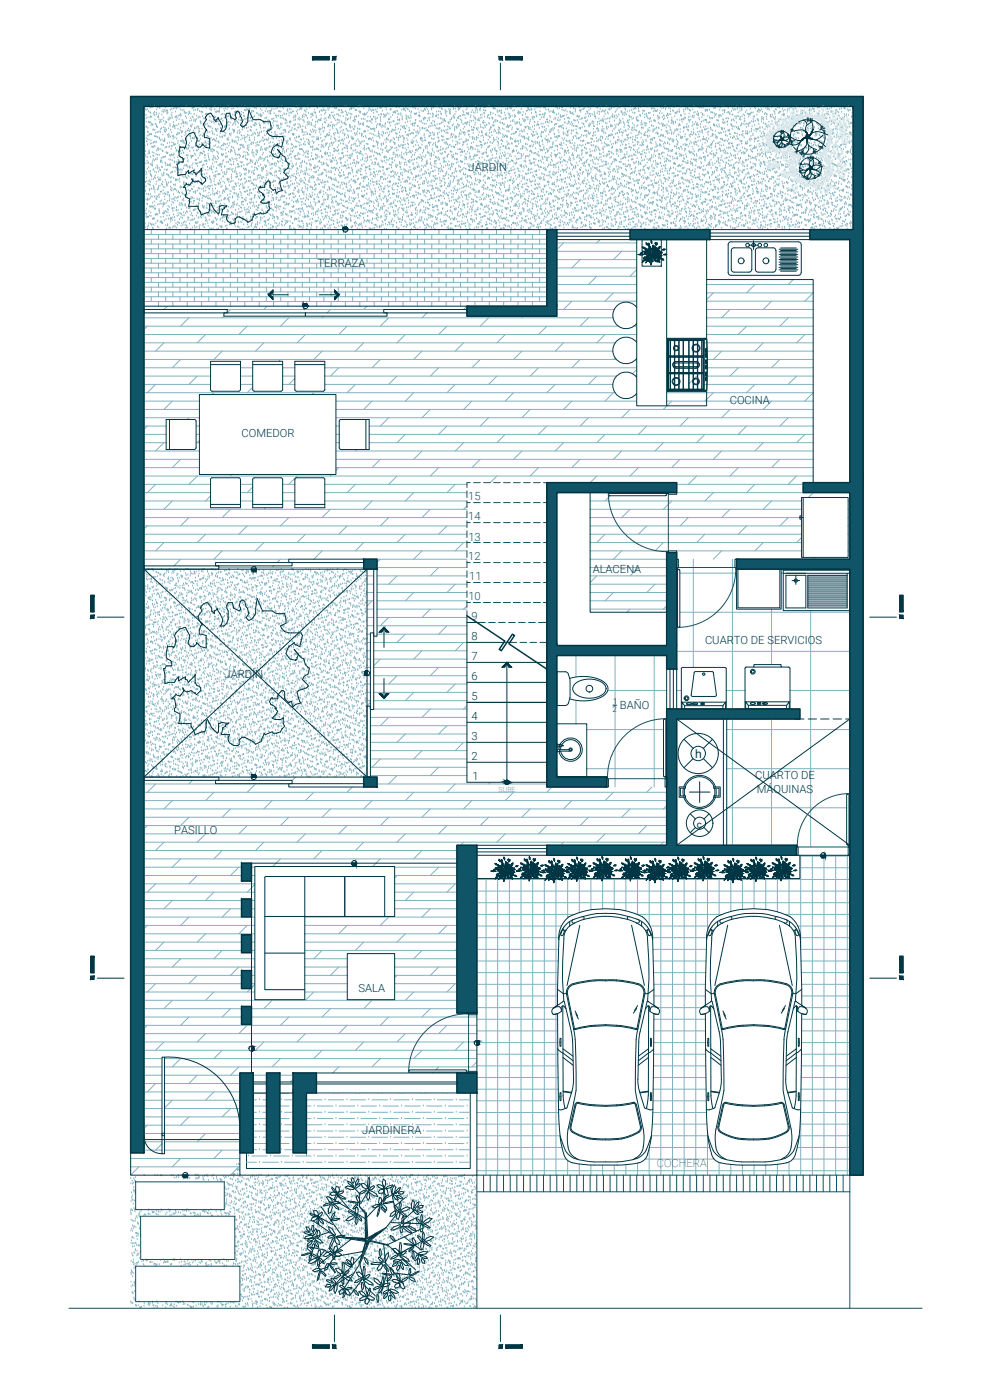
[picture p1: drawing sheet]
<svg xmlns="http://www.w3.org/2000/svg" width="594mm" height="841mm" viewBox="0 0 594 841" stroke-linecap="round" stroke-linejoin="round" font-family="sans-serif">
<defs><g id="words">
<text font-size="7.3" fill="#003543" x="418" y="455">h</text>
<g font-size="6.8" fill="#003543">
<text x="281" y="103">JARDÍN</text>
<text x="191" y="160">TERRAZA</text>
<text x="438" y="242">COCINA</text>
<text x="145" y="262">COMEDOR</text>
<text x="356" y="345">ALACENA</text>
<text x="283" y="385">8</text>
<text x="423" y="387">CUARTO DE SERVICIOS</text>
<text x="283" y="397">7</text>
<text x="135" y="407">JARDÍN</text>
<text x="283" y="409">6</text>
<text x="283" y="421">5</text>
<text x="372" y="426">BAÑO</text>
<text x="283" y="433">4</text>
<text x="283" y="445">3</text>
<text x="283" y="457">2</text>
<text x="454" y="468">CUARTO DE</text>
<text x="284" y="469">1</text>
<text x="455" y="477">MÁQUINAS</text>
<text x="105" y="501">PASILLO</text>
<text x="215" y="596">SALA</text>
<text x="218" y="681">JARDINERA</text>
</g>
<g font-size="6.8" fill="#0f5467">
<text x="281" y="301">15</text>
<text x="281" y="313">14</text>
<text x="281" y="325">13</text>
<text x="281" y="337">12</text>
<text x="282" y="349">11</text>
<text x="281" y="361">10</text>
<text x="283" y="373">9</text>
</g>
<text font-size="6.7" fill="#003543" x="395" y="701">COCHERA</text>
<text font-size="6" fill="#003543" x="419" y="497">c</text>
<g font-size="4.7" fill="#003543">
<text x="368" y="423">1</text>
<text x="368" y="428">2</text>
</g>
<text font-size="4.2" fill="#003543" x="299" y="476">SUBE</text>
</g></defs>
<!-- layer: Muro Calidad -->
<g fill="#0f5467" stroke="#0f5467" stroke-width=".6">
<path d="M78 58l440 6v-6zM78 58l440 6h-440z"/>
<path d="M512 64l6 74v-74zM512 64l6 74h-6z"/>
<path d="M486 138l32 6v-6zM486 138l32 6h-32z"/>
<path d="M378 138l48 6v-6zM378 138l48 6h-48z"/>
<path d="M328 138l6 46v-46zM328 138l6 46h-6z"/>
<path d="M280 184l54 6v-6zM280 184l54 6h-54z"/>
<path d="M510 144l8 146v-146zM510 144l8 146h-8z"/>
<path d="M482 290l36 6v-6zM482 290l36 6h-36z"/>
<path d="M328 290l78 6v-6zM328 290l78 6h-78z"/>
<path d="M510 296l8 40v-40zM510 296l8 40h-8z"/>
<path d="M442 336l76 6v-6zM442 336l76 6h-76z"/>
<path d="M218 336l8 6v-6zM218 336l8 6h-8z"/>
<path d="M400 332l6 56v-56zM400 332l6 56h-6z"/>
<path d="M328 296l6 92v-92zM328 296l6 92h-6z"/>
<path d="M328 388l78 6v-6zM328 388l78 6h-78z"/>
<path d="M400 394l6 8v-8zM400 394l6 8h-6z"/>
<path d="M400 426l80 6v-6zM400 426l80 6h-80z"/>
<path d="M328 394l6 73v-73zM328 394l6 73h-6z"/>
<path d="M328 467h36zM328 467h36z"/>
<path d="M328 467l36 6v-6zM328 467l36 6h-36z"/>
<path d="M218 467l8 6v-6zM218 467l8 6h-8z"/>
<path d="M400 432l6 76v-76zM400 432l6 76h-6z"/>
<path d="M328 508l150 6v-6zM328 508l150 6h-150z"/>
<path d="M145 519l6 10v-10zM145 519l6 10h-6z"/>
<path d="M145 540l6 11v-11zM145 540l6 11h-6z"/>
<path d="M145 562l6 10v-10zM145 562l6 10h-6z"/>
<path d="M145 583l6 11v-11zM145 583l6 11h-6z"/>
<path d="M274 508l12 101v-101zM274 508l12 101h-12z"/>
<path d="M145 605l6 10v-10zM145 605l6 10h-6z"/>
<path d="M274 645l12 12v-12zM274 645l12 12h-12z"/>
<path d="M176 645l14 12v-12zM176 645l14 12h-14z"/>
<path d="M176 657l8 36v-36zM176 657l8 36h-8z"/>
<path d="M160 645l8 48v-48zM160 645l8 48h-8z"/>
<path d="M144 645l8 48v-48zM144 645l8 48h-8z"/>
<path d="M78 64l8 629v-629zM78 64l8 629h-8z"/>
<path d="M510 342l8 364v-364zM510 342l8 364h-8z"/>
</g>
<!-- layer: Losetas -->
<g fill="none" stroke="#80b2c0" stroke-width=".6">
<path d="M87 77h.1M87 79h.1M87 69h.1M87 80h.1M87 70h.1M87 72h.1M88 66h.1M88 76h.1M88 69h.1M88 73h.1M88 71h.1M89 66h.1"/>
<path d="M89 79h.1M89 77h.1M89 71h.1M89 80h.1M89 67h.1M89 74h.1M89 73h.1M90 74h.1M90 68h.1M90 71h.1M90 65h.1M90 70h.1"/>
<path d="M91 76h.1M91 75h.1M91 70h.1M91 65h.1M92 75h.1M92 78h.1M92 68h.1M93 69h.1M93 64h.1M93 68h.1M93 78h.1M93 72h.1"/>
<path d="M93 75h.1M94 75h.1M94 68h.1M94 69h.1M94 76h.1M94 66h.1M95 80h.1M95 77h.1M95 65h.1M95 71h.1M95 70h.1M96 68h.1"/>
<path d="M96 72h.1M96 65h.1M96 74h.1M96 79h.1M96 80h.1M97 78h.1M97 73h.1M97 77h.1M97 69h.1M97 67h.1M97 72h.1M98 66h.1"/>
<path d="M98 68h.1M98 77h.1M98 71h.1M98 73h.1M99 78h.1M99 79h.1M99 66h.1M99 77h.1M99 67h.1M99 75h.1M99 65h.1M100 78h.1"/>
<path d="M100 73h.1M100 74h.1M100 67h.1M100 68h.1M101 67h.1M101 68h.1M101 72h.1M101 77h.1M102 71h.1M102 72h.1M102 75h.1M102 76h.1"/>
<path d="M102 66h.1M102 78h.1M103 71h.1M103 69h.1M103 80h.1M103 70h.1M103 66h.1M103 68h.1M104 76h.1M104 74h.1M104 65h.1M104 75h.1"/>
<path d="M105 76h.1M105 77h.1M105 65h.1M105 70h.1M105 67h.1M106 71h.1M106 65h.1M106 72h.1M106 70h.1M106 76h.1M107 80h.1M107 78h.1"/>
<path d="M107 70h.1M107 75h.1M108 65h.1M108 72h.1M108 70h.1M108 79h.1M108 66h.1M108 69h.1M109 77h.1M109 69h.1M109 70h.1M109 75h.1"/>
<path d="M109 80h.1M109 79h.1M109 67h.1M109 72h.1M110 79h.1M110 74h.1M110 73h.1M110 76h.1M110 66h.1M111 67h.1M111 68h.1M111 80h.1"/>
<path d="M111 74h.1M111 70h.1M112 79h.1M112 71h.1M112 64h.1M112 68h.1M112 74h.1M112 75h.1M113 79h.1M113 69h.1M113 78h.1M114 67h.1"/>
<path d="M114 68h.1M114 79h.1M114 73h.1M114 78h.1M115 71h.1M115 76h.1M115 69h.1M115 72h.1M115 75h.1M115 65h.1M115 70h.1M116 65h.1"/>
<path d="M116 71h.1M116 67h.1M116 79h.1M116 73h.1M117 72h.1M117 65h.1M117 69h.1M117 77h.1M117 78h.1M117 66h.1M117 73h.1M118 72h.1"/>
<path d="M118 77h.1M118 70h.1M118 76h.1M119 66h.1M119 77h.1M119 71h.1M119 76h.1M119 80h.1M119 79h.1M120 70h.1M120 67h.1M120 79h.1"/>
<path d="M120 78h.1M120 71h.1M120 73h.1M120 74h.1M121 73h.1M121 74h.1M121 67h.1M121 78h.1M121 68h.1M121 65h.1M122 64h.1M122 70h.1"/>
<path d="M122 68h.1M122 75h.1M122 71h.1M123 71h.1M123 75h.1M123 79h.1M123 72h.1M123 69h.1M124 75h.1M124 65h.1M124 69h.1M124 79h.1"/>
<path d="M125 69h.1M125 80h.1M125 76h.1M126 73h.1M126 80h.1M126 70h.1M126 66h.1M126 76h.1M126 64h.1M127 76h.1M127 67h.1M127 68h.1"/>
<path d="M127 73h.1M127 66h.1M127 65h.1M127 74h.1M127 79h.1M127 77h.1M128 70h.1M128 73h.1M128 72h.1M129 74h.1M129 70h.1M129 64h.1"/>
<path d="M129 66h.1M129 67h.1M129 78h.1M130 78h.1M130 71h.1M130 73h.1M130 79h.1M130 68h.1M130 67h.1M131 73h.1M131 71h.1M131 78h.1"/>
<path d="M131 75h.1M131 67h.1M132 75h.1M132 67h.1M132 65h.1M132 64h.1M132 72h.1M132 77h.1M133 79h.1M133 69h.1M133 72h.1M133 65h.1"/>
<path d="M133 74h.1M134 69h.1M134 79h.1M134 73h.1M134 66h.1M135 69h.1M135 71h.1M135 76h.1M135 80h.1M135 67h.1M135 65h.1M136 69h.1"/>
<path d="M136 76h.1M136 70h.1M136 66h.1M137 70h.1M137 74h.1M137 64h.1M137 65h.1M137 73h.1M138 75h.1M138 78h.1M138 77h.1M138 68h.1"/>
<path d="M138 74h.1M138 70h.1M139 72h.1M139 70h.1M139 66h.1M140 75h.1M140 69h.1M140 78h.1M140 79h.1M140 65h.1M140 74h.1M140 80h.1"/>
<path d="M141 79h.1M141 68h.1M141 78h.1M141 73h.1M141 69h.1M141 74h.1M142 75h.1M142 67h.1M142 68h.1M142 73h.1M142 65h.1M143 74h.1"/>
<path d="M143 77h.1M143 79h.1M143 67h.1M143 72h.1M143 68h.1M144 71h.1M144 79h.1M144 69h.1M144 80h.1M144 73h.1M145 74h.1M145 67h.1"/>
<path d="M145 69h.1M145 64h.1M145 73h.1M145 78h.1M146 76h.1M146 78h.1M146 77h.1M146 68h.1M146 72h.1M146 70h.1M147 70h.1M147 66h.1"/>
<path d="M147 77h.1M147 72h.1M147 64h.1M148 64h.1M148 66h.1M148 74h.1M148 72h.1M148 67h.1M148 75h.1M148 77h.1M148 65h.1M149 66h.1"/>
<path d="M149 71h.1M149 79h.1M149 77h.1M149 69h.1M150 66h.1M150 73h.1M150 78h.1M150 71h.1M150 79h.1M151 76h.1M151 79h.1M151 77h.1"/>
<path d="M151 68h.1M151 73h.1M151 67h.1M151 71h.1M152 73h.1M152 67h.1M152 71h.1M152 75h.1M153 65h.1M153 80h.1M153 70h.1M153 74h.1"/>
<path d="M153 76h.1M153 75h.1M153 64h.1M154 74h.1M154 64h.1M154 72h.1M154 65h.1M154 78h.1M154 75h.1M154 68h.1M155 80h.1M155 72h.1"/>
<path d="M156 69h.1M156 70h.1M156 74h.1M156 76h.1M156 80h.1M156 66h.1M156 77h.1M157 70h.1M157 79h.1M157 67h.1M157 69h.1M157 64h.1"/>
<path d="M158 64h.1M158 68h.1M158 74h.1M158 73h.1M158 77h.1M159 79h.1M159 74h.1M159 71h.1M159 77h.1M159 67h.1M159 73h.1M160 71h.1"/>
<path d="M160 65h.1M160 64h.1M161 67h.1M161 78h.1M161 79h.1M161 73h.1M161 75h.1M162 64h.1M162 67h.1M162 68h.1M162 79h.1M162 73h.1"/>
<path d="M162 78h.1M163 76h.1M163 69h.1M163 67h.1M163 66h.1M163 80h.1M163 65h.1M163 72h.1M164 77h.1M164 74h.1M164 76h.1M164 73h.1"/>
<path d="M164 71h.1M165 66h.1M165 68h.1M165 79h.1M165 73h.1M165 70h.1M166 65h.1M166 71h.1M166 70h.1M166 76h.1M166 75h.1M166 73h.1"/>
<path d="M167 76h.1M167 65h.1M167 77h.1M167 70h.1M167 67h.1M168 67h.1M168 78h.1M168 64h.1M168 65h.1M168 71h.1M169 70h.1M169 74h.1"/>
<path d="M169 67h.1M169 77h.1M169 75h.1M169 64h.1M169 71h.1M170 70h.1M170 65h.1M170 78h.1M170 72h.1M171 68h.1M171 78h.1M171 69h.1"/>
<path d="M171 79h.1M171 72h.1M171 74h.1M172 72h.1M172 80h.1M172 69h.1M172 73h.1M172 74h.1M172 76h.1M172 67h.1M173 66h.1M173 67h.1"/>
<path d="M173 76h.1M173 80h.1M174 80h.1M174 70h.1M174 68h.1M174 66h.1M174 73h.1M174 76h.1M174 79h.1M174 74h.1M175 73h.1M175 68h.1"/>
<path d="M175 66h.1M175 78h.1M175 77h.1M176 67h.1M176 70h.1M177 71h.1M177 73h.1M177 75h.1M177 78h.1M177 76h.1M177 70h.1M177 72h.1"/>
<path d="M178 70h.1M178 65h.1M178 67h.1M178 79h.1M178 64h.1M179 68h.1M179 66h.1M179 77h.1M179 72h.1M179 75h.1M180 72h.1M180 71h.1"/>
<path d="M180 66h.1M180 64h.1M180 75h.1M180 77h.1M180 65h.1M181 76h.1M181 72h.1M181 66h.1M181 65h.1M181 78h.1M182 80h.1M182 71h.1"/>
<path d="M182 79h.1M182 70h.1M182 78h.1M182 76h.1M182 72h.1M183 73h.1M183 69h.1M183 70h.1M183 80h.1M183 67h.1M183 76h.1M184 69h.1"/>
<path d="M184 77h.1M184 67h.1M184 80h.1M184 64h.1M184 70h.1M184 66h.1M184 75h.1M185 74h.1M185 71h.1M185 64h.1M185 73h.1M185 68h.1"/>
<path d="M185 75h.1M186 75h.1M186 65h.1M186 74h.1M187 79h.1M187 69h.1M187 71h.1M187 75h.1M187 74h.1M187 80h.1M188 69h.1M188 78h.1"/>
<path d="M188 72h.1M188 70h.1M188 79h.1M189 68h.1M189 76h.1M189 78h.1M189 66h.1M189 77h.1M189 75h.1M190 73h.1M190 68h.1M190 80h.1"/>
<path d="M190 79h.1M190 70h.1M190 71h.1M190 65h.1M191 73h.1M191 65h.1M191 74h.1M191 72h.1M192 78h.1M192 77h.1M192 68h.1M192 67h.1"/>
<path d="M192 80h.1M192 72h.1M192 73h.1M193 71h.1M193 72h.1M193 67h.1M193 69h.1M193 66h.1M193 77h.1M194 67h.1M194 75h.1M194 77h.1"/>
<path d="M194 65h.1M194 79h.1M194 66h.1M195 79h.1M195 72h.1M195 66h.1M195 77h.1M195 74h.1M195 69h.1M196 74h.1M196 68h.1M196 71h.1"/>
<path d="M196 67h.1M196 72h.1M197 76h.1M197 65h.1M197 66h.1M197 75h.1M197 71h.1M198 76h.1M198 75h.1M198 80h.1M198 69h.1M198 65h.1"/>
<path d="M198 70h.1M198 78h.1M198 71h.1M199 76h.1M199 74h.1M199 68h.1M199 64h.1M200 64h.1M200 76h.1M200 70h.1M200 78h.1M200 75h.1"/>
<path d="M200 68h.1M200 71h.1M201 69h.1M201 65h.1M201 76h.1M201 71h.1M202 73h.1M202 65h.1M202 75h.1M202 78h.1M202 69h.1M203 74h.1"/>
<path d="M203 72h.1M203 79h.1M203 80h.1M203 69h.1M203 70h.1M203 66h.1M204 74h.1M204 67h.1M204 73h.1M204 77h.1M204 70h.1M204 79h.1"/>
<path d="M205 68h.1M205 76h.1M205 67h.1M205 73h.1M205 74h.1M205 66h.1M205 79h.1M206 68h.1M206 74h.1M206 70h.1M206 78h.1M207 75h.1"/>
<path d="M207 74h.1M207 64h.1M207 67h.1M208 72h.1M208 71h.1M208 64h.1M208 75h.1M208 78h.1M208 68h.1M208 69h.1M209 69h.1M209 79h.1"/>
<path d="M209 72h.1M210 68h.1M210 79h.1M210 76h.1M210 75h.1M210 66h.1M210 72h.1M210 65h.1M210 69h.1M211 77h.1M211 71h.1M211 79h.1"/>
<path d="M211 66h.1M211 65h.1M211 69h.1M212 76h.1M212 73h.1M212 78h.1M213 65h.1M213 78h.1M213 71h.1M213 72h.1M213 73h.1M213 76h.1"/>
<path d="M213 67h.1M214 66h.1M214 70h.1M215 79h.1M215 77h.1M215 64h.1M215 74h.1M215 70h.1M215 73h.1M216 67h.1M216 75h.1M216 78h.1"/>
<path d="M216 64h.1M216 68h.1M216 74h.1M217 67h.1M217 75h.1M217 72h.1M217 64h.1M218 75h.1M218 69h.1M218 74h.1M218 72h.1M219 65h.1"/>
<path d="M219 69h.1M219 80h.1M219 68h.1M219 79h.1M219 72h.1M220 79h.1M220 69h.1M220 76h.1M220 73h.1M221 68h.1M221 73h.1M221 76h.1"/>
<path d="M221 70h.1M221 79h.1M221 77h.1M222 67h.1M222 66h.1M222 65h.1M222 73h.1M222 76h.1M222 70h.1M223 73h.1M223 78h.1M223 66h.1"/>
<path d="M223 67h.1M223 72h.1M223 74h.1M224 64h.1M224 78h.1M224 72h.1M224 66h.1M224 67h.1M224 70h.1M224 68h.1M225 77h.1M225 79h.1"/>
<path d="M225 78h.1M225 71h.1M225 72h.1M226 66h.1M226 73h.1M226 71h.1M226 67h.1M226 77h.1M226 76h.1M227 67h.1M227 66h.1M227 71h.1"/>
<path d="M227 75h.1M227 79h.1M228 69h.1M228 64h.1M228 75h.1M228 65h.1M229 73h.1M229 71h.1M229 75h.1M229 72h.1M229 76h.1M229 65h.1"/>
<path d="M229 69h.1M229 77h.1M230 79h.1M230 67h.1M230 76h.1M230 69h.1M230 80h.1M231 76h.1M231 71h.1M231 64h.1M231 70h.1M231 75h.1"/>
<path d="M231 69h.1M232 74h.1M232 64h.1M232 65h.1M232 69h.1M232 66h.1M232 78h.1M233 68h.1M233 80h.1M233 77h.1M233 74h.1M233 78h.1"/>
<path d="M234 72h.1M234 69h.1M234 74h.1M234 79h.1M234 66h.1M234 76h.1M235 71h.1M235 66h.1M235 74h.1M235 79h.1M236 78h.1M236 69h.1"/>
<path d="M236 73h.1M236 68h.1M237 68h.1M237 78h.1M237 73h.1M237 79h.1M237 67h.1M237 75h.1M238 77h.1M238 78h.1M238 67h.1M238 65h.1"/>
<path d="M238 75h.1M239 71h.1M239 67h.1M239 75h.1M239 72h.1M239 69h.1M239 78h.1M240 69h.1M240 74h.1M240 65h.1M240 80h.1M240 72h.1"/>
<path d="M240 73h.1M241 78h.1M241 68h.1M241 69h.1M241 76h.1M241 66h.1M242 71h.1M242 70h.1M242 72h.1M242 77h.1M242 66h.1M242 64h.1"/>
<path d="M243 76h.1M243 66h.1M243 77h.1M243 74h.1M243 80h.1M244 67h.1M244 78h.1M244 70h.1M244 65h.1M244 72h.1M244 76h.1M245 66h.1"/>
<path d="M245 73h.1M245 70h.1M245 71h.1M246 79h.1M246 77h.1M246 67h.1M246 78h.1M246 71h.1M246 73h.1M246 64h.1M247 70h.1M247 71h.1"/>
<path d="M247 68h.1M247 75h.1M247 67h.1M248 75h.1M248 76h.1M248 65h.1M249 65h.1M249 74h.1M249 78h.1M249 76h.1M249 68h.1M249 75h.1"/>
<path d="M249 69h.1M250 73h.1M250 65h.1M250 72h.1M250 79h.1M250 69h.1M250 68h.1M251 76h.1M251 79h.1M251 66h.1M251 70h.1M252 80h.1"/>
<path d="M252 68h.1M252 70h.1M252 73h.1M252 77h.1M252 78h.1M253 64h.1M253 73h.1M253 67h.1M253 77h.1M254 77h.1M254 74h.1M254 67h.1"/>
<path d="M254 71h.1M255 72h.1M255 75h.1M255 78h.1M255 66h.1M255 71h.1M255 67h.1M256 71h.1M256 64h.1M256 77h.1M256 75h.1M256 79h.1"/>
<path d="M256 65h.1M257 79h.1M257 73h.1M257 78h.1M257 66h.1M257 69h.1M257 71h.1M257 68h.1M257 67h.1M257 77h.1M258 72h.1M258 71h.1"/>
<path d="M258 76h.1M258 69h.1M259 76h.1M259 74h.1M259 65h.1M259 66h.1M259 75h.1M260 70h.1M260 68h.1M260 80h.1M260 76h.1M260 73h.1"/>
<path d="M260 69h.1M261 65h.1M261 73h.1M261 75h.1M261 74h.1M261 76h.1M262 70h.1M262 77h.1M262 64h.1M262 67h.1M263 75h.1M263 77h.1"/>
<path d="M263 64h.1M263 71h.1M263 69h.1M264 67h.1M264 78h.1M264 77h.1M264 80h.1M264 75h.1M264 65h.1M265 71h.1M265 69h.1M265 72h.1"/>
<path d="M265 79h.1M265 74h.1M265 64h.1M265 65h.1M266 66h.1M266 72h.1M266 74h.1M266 79h.1M267 79h.1M267 73h.1M267 76h.1M267 72h.1"/>
<path d="M267 66h.1M267 68h.1M268 73h.1M268 67h.1M268 69h.1M268 80h.1M268 78h.1M268 70h.1M269 80h.1M269 76h.1M269 78h.1M269 74h.1"/>
<path d="M270 66h.1M270 77h.1M270 74h.1M270 67h.1M270 68h.1M270 72h.1M270 73h.1M270 78h.1M270 69h.1M271 66h.1M271 72h.1M271 71h.1"/>
<path d="M272 76h.1M272 70h.1M272 75h.1M272 65h.1M273 70h.1M273 66h.1M273 71h.1M273 78h.1M273 77h.1M273 79h.1M273 64h.1M273 69h.1"/>
<path d="M274 66h.1M274 67h.1M274 76h.1M274 77h.1M274 73h.1M275 77h.1M275 75h.1M275 71h.1M275 65h.1M275 76h.1M275 70h.1M276 66h.1"/>
<path d="M276 65h.1M276 76h.1M276 64h.1M276 75h.1M276 70h.1M277 72h.1M277 78h.1M277 65h.1M277 73h.1M277 74h.1M277 79h.1M278 64h.1"/>
<path d="M278 69h.1M278 67h.1M278 75h.1M278 78h.1M278 80h.1M279 68h.1M279 80h.1M279 76h.1M279 74h.1M279 69h.1M279 71h.1M280 74h.1"/>
<path d="M280 66h.1M280 68h.1M280 75h.1M281 65h.1M281 69h.1M281 74h.1M281 68h.1M281 79h.1M282 68h.1M282 74h.1M282 79h.1M282 75h.1"/>
<path d="M282 73h.1M283 71h.1M283 70h.1M283 68h.1M283 76h.1M283 73h.1M284 78h.1M284 66h.1M284 73h.1M284 68h.1M284 77h.1M285 70h.1"/>
<path d="M285 77h.1M285 71h.1M285 75h.1M285 68h.1M285 74h.1M286 71h.1M286 67h.1M286 64h.1M286 72h.1M286 65h.1M286 77h.1M286 78h.1"/>
<path d="M287 66h.1M287 68h.1M287 78h.1M287 72h.1M287 77h.1M288 71h.1M288 72h.1M288 80h.1M288 73h.1M288 66h.1M288 67h.1M289 75h.1"/>
<path d="M289 65h.1M289 77h.1M289 69h.1M289 80h.1M289 79h.1M289 71h.1M290 69h.1M290 77h.1M290 80h.1M290 74h.1M290 66h.1M291 73h.1"/>
<path d="M291 77h.1M291 68h.1M291 65h.1M291 70h.1M291 76h.1M291 74h.1M291 67h.1M292 65h.1M292 67h.1M292 75h.1M293 70h.1M293 71h.1"/>
<path d="M293 64h.1M294 69h.1M294 74h.1M294 75h.1M294 64h.1M294 78h.1M294 71h.1M295 78h.1M295 69h.1M295 77h.1M295 68h.1M295 80h.1"/>
<path d="M295 71h.1M296 76h.1M296 72h.1M296 71h.1M296 68h.1M296 65h.1M296 74h.1M297 65h.1M297 75h.1M297 79h.1M297 76h.1M297 66h.1"/>
<path d="M297 78h.1M297 73h.1M298 65h.1M298 79h.1M298 69h.1M298 72h.1M299 73h.1M299 67h.1M299 68h.1M299 70h.1M299 78h.1M299 80h.1"/>
<path d="M300 77h.1M300 67h.1M300 80h.1M300 70h.1M300 78h.1M300 74h.1M301 74h.1M301 70h.1M301 67h.1M301 68h.1M302 72h.1M302 74h.1"/>
<path d="M302 77h.1M302 64h.1M303 78h.1M303 75h.1M303 68h.1M303 69h.1M303 71h.1M304 64h.1M304 66h.1M304 72h.1M304 71h.1M304 76h.1"/>
<path d="M304 79h.1M305 75h.1M305 65h.1M305 66h.1M305 77h.1M305 68h.1M305 76h.1M305 79h.1M306 79h.1M306 71h.1M306 69h.1M306 76h.1"/>
<path d="M306 65h.1M307 70h.1M307 73h.1M307 76h.1M307 65h.1M307 78h.1M308 70h.1M308 77h.1M308 73h.1M308 67h.1M308 72h.1M309 73h.1"/>
<path d="M309 64h.1M309 66h.1M309 71h.1M309 69h.1M309 75h.1M310 70h.1M310 79h.1M310 74h.1M310 64h.1M310 80h.1M311 78h.1M311 74h.1"/>
<path d="M311 68h.1M311 67h.1M312 68h.1M312 74h.1M312 72h.1M312 75h.1M312 79h.1M312 67h.1M313 68h.1M313 76h.1M313 75h.1M313 64h.1"/>
<path d="M313 66h.1M313 79h.1M314 69h.1M314 79h.1M314 72h.1M314 70h.1M314 68h.1M315 73h.1M315 78h.1M315 79h.1M315 72h.1M315 76h.1"/>
<path d="M316 73h.1M316 69h.1M316 77h.1M316 71h.1M316 67h.1M317 71h.1M317 76h.1M317 65h.1M317 67h.1M317 72h.1M317 77h.1M317 66h.1"/>
<path d="M318 77h.1M318 78h.1M318 66h.1M318 74h.1M318 73h.1M318 64h.1M319 72h.1M319 78h.1M319 68h.1M319 66h.1M320 71h.1M320 76h.1"/>
<path d="M320 70h.1M320 79h.1M320 72h.1M321 80h.1M321 71h.1M321 73h.1M321 78h.1M321 76h.1M321 66h.1M321 74h.1M322 68h.1M322 67h.1"/>
<path d="M322 79h.1M322 65h.1M322 70h.1M323 75h.1M323 64h.1M323 73h.1M324 75h.1M324 65h.1M324 77h.1M324 69h.1M324 67h.1M324 72h.1"/>
<path d="M325 69h.1M325 75h.1M325 71h.1M325 80h.1M326 76h.1M326 69h.1M326 77h.1M326 75h.1M326 80h.1M326 70h.1M327 65h.1M327 71h.1"/>
<path d="M327 77h.1M327 69h.1M327 78h.1M327 68h.1M328 65h.1M328 74h.1M328 66h.1M328 79h.1M328 78h.1M328 72h.1M329 73h.1M329 74h.1"/>
<path d="M329 72h.1M329 76h.1M329 66h.1M330 66h.1M330 74h.1M330 67h.1M330 80h.1M330 73h.1M330 70h.1M330 79h.1M330 78h.1M330 71h.1"/>
<path d="M331 79h.1M331 67h.1M331 73h.1M331 74h.1M331 78h.1M332 74h.1M332 68h.1M332 77h.1M332 79h.1M332 67h.1M333 67h.1M333 72h.1"/>
<path d="M333 77h.1M333 75h.1M333 68h.1M333 71h.1M334 75h.1M334 72h.1M334 65h.1M334 69h.1M335 65h.1M335 72h.1M335 66h.1M335 78h.1"/>
<path d="M335 71h.1M336 68h.1M336 76h.1M336 80h.1M336 73h.1M336 65h.1M336 72h.1M337 76h.1M337 69h.1M337 70h.1M337 71h.1M337 65h.1"/>
<path d="M337 77h.1M338 66h.1M338 65h.1M338 70h.1M338 75h.1M338 80h.1M338 78h.1M338 77h.1M339 70h.1M339 74h.1M339 72h.1M339 67h.1"/>
<path d="M340 66h.1M340 77h.1M340 69h.1M341 67h.1M341 75h.1M341 79h.1M341 80h.1M341 71h.1M341 73h.1M342 71h.1M342 74h.1M342 79h.1"/>
<path d="M342 73h.1M342 67h.1M343 75h.1M343 68h.1M343 65h.1M343 74h.1M343 79h.1M344 79h.1M344 76h.1M344 69h.1M344 75h.1M344 68h.1"/>
<path d="M344 65h.1M345 79h.1M345 72h.1M345 69h.1M345 73h.1M345 66h.1M346 76h.1M346 67h.1M346 66h.1M346 73h.1M346 78h.1M346 80h.1"/>
<path d="M347 70h.1M347 76h.1M347 72h.1M348 74h.1M348 64h.1M348 77h.1M348 70h.1M348 66h.1M348 65h.1M348 72h.1M348 78h.1M349 77h.1"/>
<path d="M349 67h.1M349 66h.1M349 72h.1M350 77h.1M350 74h.1M350 71h.1M350 66h.1M351 75h.1M351 66h.1M351 65h.1M351 71h.1M351 79h.1"/>
<path d="M351 76h.1M351 64h.1M352 79h.1M352 73h.1M352 69h.1M352 71h.1M352 67h.1M353 72h.1M353 68h.1M353 79h.1M353 65h.1M354 70h.1"/>
<path d="M354 76h.1M354 75h.1M354 66h.1M354 69h.1M354 64h.1M355 80h.1M355 70h.1M355 75h.1M355 65h.1M355 69h.1M356 74h.1M356 73h.1"/>
<path d="M356 69h.1M357 78h.1M357 76h.1M357 80h.1M357 73h.1M357 68h.1M357 69h.1M357 70h.1M358 79h.1M358 70h.1M358 71h.1M358 64h.1"/>
<path d="M358 78h.1M358 65h.1M359 68h.1M359 75h.1M359 74h.1M359 77h.1M359 65h.1M359 79h.1M359 67h.1M359 78h.1M360 79h.1M360 72h.1"/>
<path d="M360 73h.1M360 69h.1M360 75h.1M360 67h.1M360 66h.1M361 73h.1M361 64h.1M361 67h.1M361 79h.1M362 78h.1M362 79h.1M362 76h.1"/>
<path d="M362 72h.1M362 67h.1M362 73h.1M363 73h.1M363 79h.1M363 78h.1M363 72h.1M363 67h.1M363 70h.1M364 69h.1M364 66h.1M364 74h.1"/>
<path d="M364 72h.1M364 64h.1M364 77h.1M364 76h.1M365 74h.1M365 78h.1M365 71h.1M365 68h.1M365 69h.1M365 66h.1M365 77h.1M366 71h.1"/>
<path d="M366 73h.1M366 66h.1M366 65h.1M367 71h.1M367 76h.1M367 75h.1M367 65h.1M368 70h.1M368 79h.1M368 76h.1M368 69h.1M368 64h.1"/>
<path d="M369 64h.1M369 78h.1M369 65h.1M369 71h.1M369 73h.1M369 70h.1M369 77h.1M369 75h.1M370 67h.1M370 76h.1M370 71h.1M370 70h.1"/>
<path d="M371 75h.1M371 66h.1M371 70h.1M371 65h.1M372 75h.1M372 69h.1M372 79h.1M372 74h.1M372 80h.1M372 72h.1M372 64h.1M372 65h.1"/>
<path d="M372 73h.1M373 73h.1M373 78h.1M373 74h.1M373 67h.1M373 80h.1M373 68h.1M374 67h.1M374 69h.1M374 72h.1M374 80h.1M374 68h.1"/>
<path d="M375 73h.1M375 79h.1M375 77h.1M375 74h.1M375 69h.1M375 75h.1M375 68h.1M375 65h.1M376 68h.1M376 66h.1M376 78h.1M376 79h.1"/>
<path d="M376 69h.1M377 74h.1M377 67h.1M377 73h.1M377 76h.1M377 78h.1M378 74h.1M378 76h.1M378 70h.1M378 72h.1M378 77h.1M378 67h.1"/>
<path d="M378 71h.1M379 64h.1M379 71h.1M379 78h.1M379 66h.1M380 72h.1M380 77h.1M380 74h.1M380 68h.1M380 79h.1M380 71h.1M380 66h.1"/>
<path d="M380 64h.1M381 77h.1M381 75h.1M381 78h.1M381 68h.1M381 65h.1M382 65h.1M382 78h.1M382 71h.1M382 72h.1M382 79h.1M382 76h.1"/>
<path d="M383 73h.1M383 72h.1M383 75h.1M383 70h.1M383 67h.1M383 65h.1M384 80h.1M384 73h.1M384 67h.1M384 79h.1M384 69h.1M384 65h.1"/>
<path d="M385 70h.1M385 75h.1M385 74h.1M385 73h.1M385 77h.1M386 64h.1M386 68h.1M386 75h.1M386 77h.1M386 67h.1M387 74h.1M387 67h.1"/>
<path d="M387 71h.1M387 69h.1M387 75h.1M388 74h.1M388 80h.1M388 76h.1M388 70h.1M388 69h.1M389 64h.1M389 70h.1M389 71h.1M389 79h.1"/>
<path d="M389 78h.1M389 68h.1M390 79h.1M390 71h.1M390 68h.1M390 77h.1M390 73h.1M390 72h.1M391 68h.1M391 71h.1M391 73h.1M391 76h.1"/>
<path d="M391 65h.1M392 66h.1M392 79h.1M392 78h.1M392 65h.1M392 76h.1M392 67h.1M393 69h.1M393 73h.1M393 79h.1M393 78h.1M393 66h.1"/>
<path d="M393 67h.1M394 67h.1M394 78h.1M394 77h.1M395 67h.1M395 80h.1M395 70h.1M395 66h.1M395 72h.1M395 71h.1M395 74h.1M396 77h.1"/>
<path d="M396 70h.1M396 68h.1M396 71h.1M396 75h.1M397 67h.1M397 64h.1M397 78h.1M398 74h.1M398 65h.1M398 68h.1M398 75h.1M398 71h.1"/>
<path d="M398 76h.1M399 70h.1M399 72h.1M399 65h.1M399 76h.1M399 71h.1M399 64h.1M400 64h.1M400 66h.1M400 79h.1M400 77h.1M400 70h.1"/>
<path d="M401 75h.1M401 70h.1M401 71h.1M401 68h.1M401 79h.1M401 69h.1M402 73h.1M402 65h.1M402 76h.1M402 69h.1M403 77h.1M403 78h.1"/>
<path d="M403 67h.1M403 66h.1M403 69h.1M403 74h.1M403 72h.1M403 80h.1M404 71h.1M404 73h.1M404 67h.1M404 74h.1M404 75h.1M405 73h.1"/>
<path d="M405 65h.1M405 80h.1M405 70h.1M405 78h.1M406 68h.1M406 73h.1M406 74h.1M406 79h.1M406 78h.1M407 68h.1M407 72h.1M407 78h.1"/>
<path d="M407 67h.1M408 76h.1M408 66h.1M408 75h.1M408 67h.1M408 68h.1M408 72h.1M409 75h.1M409 80h.1M409 78h.1M409 64h.1M409 70h.1"/>
<path d="M409 69h.1M409 72h.1M410 73h.1M410 72h.1M411 79h.1M411 77h.1M411 66h.1M411 72h.1M411 67h.1M411 71h.1M411 69h.1M412 66h.1"/>
<path d="M412 71h.1M412 65h.1M412 77h.1M412 76h.1M413 75h.1M413 78h.1M413 65h.1M413 66h.1M413 77h.1M413 71h.1M414 79h.1M414 72h.1"/>
<path d="M414 76h.1M414 68h.1M414 73h.1M414 66h.1M414 67h.1M414 70h.1M415 67h.1M415 72h.1M415 80h.1M416 64h.1M416 76h.1M416 70h.1"/>
<path d="M416 66h.1M416 74h.1M416 75h.1M417 78h.1M417 80h.1M417 64h.1M417 71h.1M417 68h.1M417 70h.1M417 75h.1M418 68h.1M418 73h.1"/>
<path d="M418 75h.1M419 69h.1M419 77h.1M419 74h.1M419 75h.1M419 67h.1M419 80h.1M419 65h.1M420 70h.1M420 68h.1M420 71h.1M420 79h.1"/>
<path d="M420 72h.1M420 65h.1M421 75h.1M421 77h.1M421 80h.1M421 68h.1M421 65h.1M421 73h.1M422 71h.1M422 79h.1M422 69h.1M422 80h.1"/>
<path d="M422 65h.1M422 73h.1M423 77h.1M423 70h.1M423 72h.1M423 78h.1M424 66h.1M424 78h.1M424 67h.1M424 76h.1M424 72h.1M425 74h.1"/>
<path d="M425 66h.1M425 67h.1M425 80h.1M425 70h.1M425 77h.1M426 79h.1M426 74h.1M426 71h.1M426 66h.1M427 71h.1M427 77h.1M427 68h.1"/>
<path d="M427 78h.1M428 71h.1M428 68h.1M428 79h.1M429 75h.1M429 65h.1M429 68h.1M429 71h.1M429 76h.1M429 69h.1M430 65h.1M430 79h.1"/>
<path d="M430 69h.1M430 76h.1M431 72h.1M431 76h.1M431 64h.1M431 80h.1M432 73h.1M432 70h.1M432 75h.1M432 71h.1M432 76h.1M432 69h.1"/>
<path d="M432 66h.1M433 69h.1M433 65h.1M433 80h.1M433 70h.1M433 77h.1M433 78h.1M434 78h.1M434 67h.1M434 74h.1M434 77h.1M434 69h.1"/>
<path d="M434 72h.1M434 64h.1M435 72h.1M435 79h.1M435 74h.1M435 66h.1M435 67h.1M435 78h.1M435 68h.1M436 79h.1M436 71h.1M437 71h.1"/>
<path d="M437 73h.1M437 68h.1M437 75h.1M437 79h.1M437 65h.1M438 79h.1M438 71h.1M438 68h.1M438 78h.1M438 69h.1M439 75h.1M439 73h.1"/>
<path d="M439 67h.1M439 76h.1M440 72h.1M440 69h.1M440 78h.1M440 65h.1M440 76h.1M440 66h.1M441 72h.1M441 73h.1M441 66h.1M441 70h.1"/>
<path d="M441 76h.1M442 66h.1M442 71h.1M442 70h.1M442 74h.1M442 77h.1M442 64h.1M443 70h.1M443 66h.1M443 65h.1M443 78h.1M443 68h.1"/>
<path d="M443 76h.1M444 77h.1M444 70h.1M444 78h.1M444 72h.1M444 65h.1M444 67h.1M445 72h.1M445 71h.1M445 76h.1M445 75h.1M445 66h.1"/>
<path d="M445 74h.1M446 65h.1M446 70h.1M446 66h.1M446 79h.1M446 64h.1M446 75h.1M446 69h.1M447 73h.1M447 64h.1M447 71h.1M447 70h.1"/>
<path d="M448 75h.1M448 68h.1M448 79h.1M448 76h.1M449 75h.1M449 67h.1M449 69h.1M449 79h.1M450 70h.1M450 76h.1M450 75h.1M450 69h.1"/>
<path d="M450 74h.1M450 79h.1M451 64h.1M451 66h.1M451 68h.1M451 79h.1M451 78h.1M452 68h.1M452 73h.1M452 76h.1M452 72h.1M453 70h.1"/>
<path d="M453 73h.1M453 79h.1M453 65h.1M453 75h.1M454 73h.1M454 65h.1M454 78h.1M454 79h.1M455 78h.1M455 69h.1M455 72h.1M455 67h.1"/>
<path d="M456 73h.1M456 66h.1M456 75h.1M456 68h.1M456 67h.1M456 77h.1M457 79h.1M457 64h.1M457 67h.1M457 73h.1M457 66h.1M458 72h.1"/>
<path d="M458 70h.1M458 71h.1M458 77h.1M458 67h.1M458 79h.1M459 72h.1M459 74h.1M459 64h.1M459 71h.1M459 69h.1M460 78h.1M460 68h.1"/>
<path d="M460 75h.1M460 65h.1M460 76h.1M460 70h.1M460 69h.1M461 72h.1M461 76h.1M461 69h.1M461 65h.1M461 66h.1M461 77h.1M462 76h.1"/>
<path d="M462 75h.1M462 65h.1M462 73h.1M462 66h.1M462 79h.1M463 64h.1M463 69h.1M463 70h.1M463 75h.1M464 64h.1M464 70h.1M464 73h.1"/>
<path d="M464 69h.1M464 80h.1M464 77h.1M465 78h.1M465 77h.1M465 71h.1M465 67h.1M465 72h.1M465 68h.1M465 69h.1M466 72h.1M466 74h.1"/>
<path d="M466 71h.1M466 66h.1M466 79h.1M466 75h.1M467 74h.1M467 64h.1M467 79h.1M467 65h.1M467 75h.1M468 73h.1M468 78h.1M468 68h.1"/>
<path d="M468 72h.1M468 65h.1M468 67h.1M469 78h.1M469 72h.1M469 80h.1M469 67h.1M470 78h.1M470 76h.1M470 69h.1M470 80h.1M470 74h.1"/>
<path d="M470 66h.1M470 75h.1M471 79h.1M471 67h.1M471 77h.1M471 69h.1M471 70h.1M471 72h.1M471 78h.1M471 66h.1M472 73h.1M472 72h.1"/>
<path d="M472 74h.1M472 76h.1M473 77h.1M473 67h.1M473 66h.1M473 70h.1M473 74h.1M473 71h.1M474 77h.1M474 64h.1M474 71h.1M474 66h.1"/>
<path d="M475 76h.1M475 77h.1M475 74h.1M475 65h.1M475 78h.1M475 72h.1M476 65h.1M476 78h.1M476 68h.1M476 72h.1M476 79h.1M476 70h.1"/>
<path d="M476 76h.1M476 66h.1M477 66h.1M477 75h.1M477 68h.1M477 72h.1M477 70h.1M477 79h.1M478 65h.1M478 76h.1M478 73h.1M478 66h.1"/>
<path d="M478 64h.1M478 72h.1M479 69h.1M479 67h.1M479 80h.1M479 75h.1M479 70h.1M479 73h.1M480 74h.1M480 73h.1M480 70h.1M481 75h.1"/>
<path d="M481 77h.1M481 69h.1M481 67h.1M481 74h.1M482 79h.1M482 67h.1M482 77h.1M482 71h.1M482 68h.1M483 79h.1M483 76h.1M483 74h.1"/>
<path d="M483 67h.1M483 75h.1M483 65h.1M483 70h.1M484 68h.1M484 73h.1M484 78h.1M484 64h.1M485 71h.1M485 73h.1M485 72h.1M485 77h.1"/>
<path d="M485 79h.1M486 72h.1M486 71h.1M486 76h.1M486 67h.1M486 66h.1M486 68h.1M487 77h.1M487 80h.1M487 66h.1M487 70h.1M487 76h.1"/>
<path d="M487 79h.1M488 77h.1M488 65h.1M488 73h.1M488 76h.1M489 66h.1M489 73h.1M489 67h.1M489 71h.1M489 77h.1M490 80h.1M490 71h.1"/>
<path d="M491 74h.1M491 70h.1M491 75h.1M491 68h.1M491 65h.1M491 77h.1M492 70h.1M492 69h.1M492 76h.1M492 78h.1M492 65h.1M492 67h.1"/>
<path d="M493 75h.1M493 76h.1M493 72h.1M493 74h.1M494 70h.1M494 64h.1M494 76h.1M494 69h.1M494 75h.1M494 66h.1M495 80h.1M495 72h.1"/>
<path d="M495 64h.1M495 69h.1M495 70h.1M495 77h.1M496 80h.1M496 77h.1M496 79h.1M496 71h.1M496 74h.1M497 71h.1M497 68h.1M497 69h.1"/>
<path d="M497 65h.1M497 79h.1M497 74h.1M497 77h.1M497 66h.1M497 67h.1M498 76h.1M498 69h.1M498 78h.1M498 73h.1M498 71h.1M498 66h.1"/>
<path d="M499 73h.1M499 68h.1M499 67h.1M499 75h.1M499 65h.1M500 73h.1M500 78h.1M500 80h.1M500 79h.1M500 67h.1M500 69h.1M501 78h.1"/>
<path d="M501 74h.1M501 70h.1M501 72h.1M502 68h.1M502 67h.1M502 78h.1M502 72h.1M502 76h.1M502 77h.1M503 66h.1M503 67h.1M503 78h.1"/>
<path d="M503 72h.1M503 80h.1M503 76h.1M503 70h.1M504 75h.1M504 68h.1M504 70h.1M504 74h.1M504 66h.1M505 64h.1M505 71h.1M505 76h.1"/>
<path d="M505 77h.1M505 65h.1M505 72h.1M506 67h.1M506 77h.1M506 76h.1M506 79h.1M506 71h.1M506 72h.1M507 71h.1M507 65h.1M507 69h.1"/>
<path d="M507 70h.1M507 75h.1M507 76h.1M508 66h.1M508 65h.1M508 76h.1M508 78h.1M508 70h.1M508 79h.1M508 69h.1M509 73h.1M509 66h.1"/>
<path d="M509 77h.1M510 64h.1M510 67h.1M510 69h.1M510 73h.1M510 66h.1M510 75h.1M510 76h.1M510 80h.1M511 66h.1M511 80h.1M511 74h.1"/>
<path d="M512 71h.1M512 74h.1M512 70h.1M512 68h.1M512 78h.1M87 89h.1M87 99h.1M87 87h.1M87 97h.1M87 88h.1M87 91h.1M87 93h.1"/>
<path d="M88 91h.1M88 98h.1M88 94h.1M88 83h.1M88 85h.1M88 97h.1M88 82h.1M89 84h.1M89 87h.1M89 95h.1M89 98h.1M89 93h.1"/>
<path d="M89 81h.1M89 91h.1M90 84h.1M90 92h.1M90 91h.1M90 81h.1M90 99h.1M90 87h.1M90 94h.1M91 85h.1M91 81h.1M91 88h.1"/>
<path d="M91 99h.1M91 86h.1M91 98h.1M91 92h.1M92 88h.1M92 100h.1M92 97h.1M92 94h.1M92 96h.1M92 89h.1M92 86h.1M92 92h.1"/>
<path d="M93 88h.1M93 97h.1M93 82h.1M93 85h.1M93 96h.1M94 80h.1M94 85h.1M94 86h.1M94 93h.1M94 82h.1M94 91h.1M94 100h.1"/>
<path d="M94 96h.1M94 95h.1M95 83h.1M95 90h.1M95 93h.1M95 89h.1M96 83h.1M96 93h.1M96 84h.1M96 98h.1M97 97h.1M97 90h.1"/>
<path d="M97 87h.1M97 95h.1M97 84h.1M97 98h.1M97 91h.1M98 91h.1M98 81h.1M98 95h.1M98 85h.1M98 87h.1M99 85h.1M99 95h.1"/>
<path d="M99 84h.1M99 89h.1M99 98h.1M99 94h.1M100 98h.1M100 100h.1M100 89h.1M100 92h.1M101 92h.1M101 86h.1M101 99h.1M101 81h.1"/>
<path d="M101 82h.1M101 83h.1M102 99h.1M102 96h.1M102 89h.1M102 82h.1M102 88h.1M102 86h.1M102 100h.1M102 93h.1M102 94h.1M103 96h.1"/>
<path d="M103 94h.1M103 90h.1M103 88h.1M103 93h.1M103 86h.1M103 97h.1M104 82h.1M104 93h.1M104 83h.1M104 87h.1M104 86h.1M105 92h.1"/>
<path d="M105 97h.1M105 95h.1M105 98h.1M105 87h.1M105 83h.1M105 89h.1M106 97h.1M106 91h.1M106 81h.1M106 90h.1M106 83h.1M107 81h.1"/>
<path d="M107 95h.1M107 98h.1M107 86h.1M107 85h.1M107 91h.1M107 96h.1M107 92h.1M107 97h.1M108 81h.1M108 87h.1M108 98h.1M108 91h.1"/>
<path d="M108 80h.1M108 89h.1M108 85h.1M109 95h.1M109 92h.1M109 85h.1M109 82h.1M109 84h.1M109 98h.1M110 95h.1M110 96h.1M110 91h.1"/>
<path d="M110 86h.1M110 92h.1M110 85h.1M111 100h.1M111 96h.1M111 86h.1M111 90h.1M111 82h.1M111 99h.1M112 81h.1M112 99h.1M112 94h.1"/>
<path d="M112 84h.1M112 89h.1M112 100h.1M112 90h.1M112 95h.1M113 93h.1M113 97h.1M113 94h.1M113 89h.1M113 87h.1M113 88h.1M114 88h.1"/>
<path d="M114 86h.1M114 82h.1M114 91h.1M114 81h.1M115 84h.1M115 94h.1M115 89h.1M115 95h.1M115 85h.1M115 100h.1M116 83h.1M116 94h.1"/>
<path d="M116 89h.1M116 99h.1M116 91h.1M116 84h.1M117 92h.1M117 83h.1M117 80h.1M117 82h.1M117 98h.1M117 96h.1M117 88h.1M118 93h.1"/>
<path d="M118 97h.1M118 96h.1M118 99h.1M118 91h.1M118 86h.1M118 88h.1M119 100h.1M119 85h.1M119 98h.1M119 95h.1M119 90h.1M119 88h.1"/>
<path d="M120 82h.1M120 98h.1M120 85h.1M120 87h.1M120 94h.1M120 92h.1M120 84h.1M121 92h.1M121 81h.1M121 97h.1M121 87h.1M121 86h.1"/>
<path d="M122 100h.1M122 82h.1M122 93h.1M122 80h.1M122 99h.1M122 91h.1M122 81h.1M122 89h.1M122 86h.1M123 99h.1M123 82h.1M123 92h.1"/>
<path d="M123 93h.1M123 97h.1M123 95h.1M123 85h.1M123 94h.1M123 86h.1M124 88h.1M124 99h.1M124 97h.1M124 89h.1M124 86h.1M124 82h.1"/>
<path d="M125 82h.1M125 93h.1M125 85h.1M125 94h.1M125 87h.1M125 91h.1M125 95h.1M125 83h.1M126 96h.1M126 84h.1M126 89h.1M126 90h.1"/>
<path d="M126 86h.1M127 83h.1M127 91h.1M127 90h.1M128 80h.1M128 84h.1M128 96h.1M128 99h.1M128 81h.1M128 91h.1M128 90h.1M128 95h.1"/>
<path d="M128 94h.1M129 88h.1M129 84h.1M129 81h.1M129 91h.1M129 85h.1M129 98h.1M129 95h.1M129 96h.1M130 85h.1M130 98h.1M130 83h.1"/>
<path d="M130 91h.1M130 82h.1M130 89h.1M130 96h.1M131 94h.1M131 92h.1M131 99h.1M131 93h.1M131 95h.1M131 86h.1M131 85h.1M131 88h.1"/>
<path d="M132 86h.1M132 99h.1M132 82h.1M132 89h.1M132 80h.1M133 83h.1M133 99h.1M133 88h.1M133 90h.1M133 93h.1M134 99h.1M134 83h.1"/>
<path d="M134 93h.1M134 82h.1M134 97h.1M134 90h.1M134 87h.1M134 88h.1M134 86h.1M135 82h.1M135 87h.1M135 90h.1M136 87h.1M136 94h.1"/>
<path d="M136 95h.1M136 80h.1M136 92h.1M136 98h.1M136 89h.1M136 84h.1M137 95h.1M137 87h.1M137 84h.1M137 97h.1M137 83h.1M137 98h.1"/>
<path d="M137 91h.1M138 88h.1M138 81h.1M138 96h.1M138 86h.1M138 99h.1M138 91h.1M139 82h.1M139 97h.1M139 90h.1M139 80h.1M139 88h.1"/>
<path d="M139 99h.1M139 95h.1M139 91h.1M139 84h.1M140 85h.1M140 96h.1M140 89h.1M140 99h.1M140 97h.1M141 85h.1M141 91h.1M141 92h.1"/>
<path d="M141 96h.1M141 93h.1M142 85h.1M142 93h.1M142 83h.1M142 86h.1M142 96h.1M142 97h.1M143 83h.1M143 80h.1M143 87h.1M143 93h.1"/>
<path d="M143 99h.1M143 84h.1M143 90h.1M144 90h.1M144 95h.1M144 93h.1M144 87h.1M144 98h.1M144 94h.1M144 89h.1M145 88h.1M145 84h.1"/>
<path d="M145 81h.1M145 100h.1M145 87h.1M145 98h.1M145 82h.1M146 88h.1M146 83h.1M146 95h.1M146 89h.1M146 94h.1M147 99h.1M147 92h.1"/>
<path d="M147 89h.1M147 82h.1M147 83h.1M147 84h.1M147 94h.1M148 95h.1M148 86h.1M148 92h.1M148 96h.1M148 82h.1M148 99h.1M149 89h.1"/>
<path d="M149 99h.1M149 88h.1M149 81h.1M149 96h.1M149 92h.1M149 93h.1M149 90h.1M150 82h.1M150 87h.1M150 84h.1M150 83h.1M150 98h.1"/>
<path d="M150 85h.1M150 96h.1M150 97h.1M151 97h.1M151 87h.1M151 82h.1M151 86h.1M151 92h.1M152 98h.1M152 90h.1M152 81h.1M152 80h.1"/>
<path d="M152 93h.1M152 86h.1M152 92h.1M153 94h.1M153 84h.1M153 83h.1M153 99h.1M153 81h.1M154 98h.1M154 86h.1M154 93h.1M154 88h.1"/>
<path d="M154 90h.1M154 91h.1M154 97h.1M154 87h.1M155 98h.1M155 92h.1M155 86h.1M155 91h.1M155 82h.1M155 87h.1M155 81h.1M155 96h.1"/>
<path d="M156 87h.1M156 95h.1M156 82h.1M156 86h.1M156 94h.1M156 85h.1M157 99h.1M157 90h.1M157 89h.1M157 96h.1M157 85h.1M157 95h.1"/>
<path d="M158 90h.1M158 93h.1M158 83h.1M158 92h.1M158 85h.1M159 97h.1M159 96h.1M159 84h.1M159 87h.1M159 82h.1M159 90h.1M159 100h.1"/>
<path d="M159 95h.1M160 90h.1M160 91h.1M160 84h.1M160 89h.1M160 100h.1M160 81h.1M160 95h.1M161 94h.1M161 97h.1M161 89h.1M161 84h.1"/>
<path d="M161 83h.1M162 86h.1M162 98h.1M162 89h.1M162 91h.1M162 94h.1M162 88h.1M162 99h.1M163 94h.1M163 88h.1M163 92h.1M163 82h.1"/>
<path d="M163 99h.1M163 83h.1M164 99h.1M164 96h.1M164 86h.1M164 82h.1M164 93h.1M164 88h.1M164 91h.1M164 84h.1M165 99h.1M165 98h.1"/>
<path d="M165 87h.1M165 90h.1M165 82h.1M165 80h.1M166 93h.1M166 81h.1M166 88h.1M166 99h.1M166 83h.1M167 82h.1M167 94h.1M167 97h.1"/>
<path d="M167 87h.1M167 95h.1M167 88h.1M167 92h.1M167 98h.1M168 85h.1M168 86h.1M168 91h.1M168 83h.1M168 81h.1M168 97h.1M169 92h.1"/>
<path d="M169 96h.1M169 94h.1M169 81h.1M169 84h.1M169 86h.1M169 82h.1M169 100h.1M170 93h.1M170 90h.1M170 91h.1M170 98h.1M170 97h.1"/>
<path d="M170 88h.1M170 80h.1M170 84h.1M170 89h.1M170 82h.1M171 91h.1M171 84h.1M171 92h.1M171 82h.1M171 97h.1M172 85h.1M172 96h.1"/>
<path d="M172 91h.1M172 86h.1M172 87h.1M172 90h.1M172 97h.1M173 86h.1M173 99h.1M173 85h.1M173 94h.1M173 90h.1M173 87h.1M173 95h.1"/>
<path d="M174 98h.1M174 84h.1M174 93h.1M174 99h.1M174 83h.1M175 89h.1M175 91h.1M175 93h.1M175 97h.1M175 95h.1M175 87h.1M176 87h.1"/>
<path d="M176 81h.1M176 99h.1M176 91h.1M176 89h.1M176 100h.1M176 88h.1M177 81h.1M177 94h.1M177 95h.1M177 83h.1M177 89h.1M177 85h.1"/>
<path d="M177 96h.1M178 94h.1M178 88h.1M178 99h.1M178 98h.1M178 83h.1M178 85h.1M178 96h.1M179 94h.1M179 93h.1M179 92h.1M179 86h.1"/>
<path d="M179 96h.1M179 82h.1M180 82h.1M180 96h.1M180 88h.1M180 90h.1M180 93h.1M180 86h.1M180 98h.1M181 84h.1M181 87h.1M181 90h.1"/>
<path d="M181 100h.1M181 98h.1M182 97h.1M182 90h.1M182 94h.1M182 81h.1M182 91h.1M182 83h.1M182 87h.1M183 87h.1M183 92h.1M183 97h.1"/>
<path d="M183 85h.1M183 81h.1M183 94h.1M184 92h.1M184 98h.1M184 91h.1M184 84h.1M184 99h.1M184 95h.1M185 81h.1M185 93h.1M185 86h.1"/>
<path d="M185 91h.1M185 95h.1M185 84h.1M185 87h.1M185 85h.1M186 97h.1M186 87h.1M186 86h.1M186 81h.1M186 99h.1M186 98h.1M186 88h.1"/>
<path d="M186 100h.1M187 96h.1M187 81h.1M187 88h.1M187 99h.1M187 94h.1M187 92h.1M187 82h.1M188 85h.1M188 96h.1M188 90h.1M188 89h.1"/>
<path d="M188 88h.1M188 86h.1M189 82h.1M189 86h.1M189 90h.1M189 100h.1M189 95h.1M190 93h.1M190 96h.1M190 84h.1M190 94h.1M190 90h.1"/>
<path d="M190 89h.1M190 83h.1M191 84h.1M191 95h.1M191 90h.1M191 97h.1M191 83h.1M191 87h.1M192 94h.1M192 97h.1M192 98h.1M192 91h.1"/>
<path d="M193 83h.1M193 91h.1M193 81h.1M193 89h.1M193 87h.1M193 98h.1M193 94h.1M193 95h.1M193 85h.1M193 99h.1M194 85h.1M194 95h.1"/>
<path d="M194 88h.1M194 99h.1M194 98h.1M195 89h.1M195 98h.1M195 84h.1M195 92h.1M195 82h.1M195 93h.1M195 88h.1M196 83h.1M196 92h.1"/>
<path d="M196 87h.1M196 93h.1M196 98h.1M196 82h.1M196 96h.1M196 99h.1M196 81h.1M196 86h.1M197 92h.1M197 100h.1M197 93h.1M197 81h.1"/>
<path d="M197 89h.1M197 90h.1M197 82h.1M197 94h.1M198 81h.1M198 87h.1M198 88h.1M198 96h.1M198 92h.1M198 94h.1M199 97h.1M199 84h.1"/>
<path d="M199 82h.1M199 86h.1M199 98h.1M200 97h.1M200 87h.1M200 95h.1M200 93h.1M200 86h.1M200 80h.1M200 89h.1M201 91h.1M201 86h.1"/>
<path d="M201 81h.1M201 83h.1M201 90h.1M201 97h.1M201 84h.1M201 80h.1M201 95h.1M202 84h.1M202 90h.1M202 85h.1M202 91h.1M202 97h.1"/>
<path d="M202 99h.1M203 98h.1M203 89h.1M203 91h.1M203 85h.1M203 90h.1M203 88h.1M204 80h.1M204 92h.1M204 83h.1M204 96h.1M204 85h.1"/>
<path d="M204 95h.1M205 98h.1M205 86h.1M205 95h.1M205 85h.1M205 92h.1M205 100h.1M206 90h.1M206 84h.1M206 93h.1M206 80h.1M206 89h.1"/>
<path d="M206 92h.1M206 86h.1M206 85h.1M206 95h.1M206 87h.1M206 94h.1M207 81h.1M207 84h.1M207 82h.1M207 100h.1M207 89h.1M207 98h.1"/>
<path d="M208 100h.1M208 88h.1M208 94h.1M208 89h.1M208 83h.1M209 88h.1M209 97h.1M209 91h.1M209 89h.1M209 94h.1M209 81h.1M209 99h.1"/>
<path d="M209 82h.1M209 83h.1M209 86h.1M210 95h.1M210 93h.1M210 85h.1M210 94h.1M211 99h.1M211 95h.1M211 89h.1M211 82h.1M211 88h.1"/>
<path d="M211 90h.1M211 83h.1M211 93h.1M211 94h.1M212 84h.1M212 98h.1M212 93h.1M212 83h.1M212 87h.1M212 91h.1M213 97h.1M213 96h.1"/>
<path d="M213 98h.1M213 87h.1M213 80h.1M213 91h.1M213 81h.1M214 87h.1M214 90h.1M214 88h.1M214 92h.1M214 99h.1M214 85h.1M214 80h.1"/>
<path d="M214 97h.1M214 81h.1M215 94h.1M215 95h.1M215 88h.1M215 98h.1M215 92h.1M215 84h.1M216 98h.1M216 85h.1M216 92h.1M216 88h.1"/>
<path d="M216 80h.1M216 86h.1M216 91h.1M217 92h.1M217 87h.1M217 96h.1M217 91h.1M217 81h.1M217 85h.1M217 99h.1M217 82h.1M217 100h.1"/>
<path d="M217 93h.1M218 95h.1M218 96h.1M218 85h.1M218 94h.1M218 89h.1M218 82h.1M219 99h.1M219 85h.1M219 88h.1M219 89h.1M219 90h.1"/>
<path d="M219 97h.1M219 96h.1M220 82h.1M220 93h.1M220 83h.1M220 87h.1M220 90h.1M220 97h.1M220 95h.1M221 96h.1M221 95h.1M221 94h.1"/>
<path d="M221 87h.1M221 89h.1M221 84h.1M222 89h.1M222 84h.1M222 90h.1M222 83h.1M222 95h.1M222 100h.1M222 80h.1M223 91h.1M223 94h.1"/>
<path d="M223 96h.1M223 84h.1M223 99h.1M223 81h.1M224 91h.1M224 98h.1M224 83h.1M224 88h.1M224 85h.1M224 81h.1M224 94h.1M225 99h.1"/>
<path d="M225 92h.1M225 88h.1M225 98h.1M225 82h.1M225 96h.1M226 98h.1M226 99h.1M226 95h.1M226 92h.1M226 85h.1M226 96h.1M226 82h.1"/>
<path d="M227 86h.1M227 88h.1M227 99h.1M227 93h.1M227 89h.1M227 98h.1M227 80h.1M227 82h.1M228 99h.1M228 82h.1M228 81h.1M228 93h.1"/>
<path d="M228 92h.1M228 83h.1M229 90h.1M229 97h.1M229 81h.1M229 87h.1M229 88h.1M230 97h.1M230 92h.1M230 90h.1M230 82h.1M230 91h.1"/>
<path d="M230 86h.1M230 87h.1M231 95h.1M231 97h.1M231 94h.1M231 84h.1M231 89h.1M232 80h.1M232 98h.1M232 86h.1M232 89h.1M232 91h.1"/>
<path d="M232 83h.1M232 88h.1M232 84h.1M232 95h.1M232 96h.1M233 84h.1M233 91h.1M233 92h.1M233 96h.1M233 82h.1M234 81h.1M234 91h.1"/>
<path d="M234 99h.1M234 95h.1M234 86h.1M234 85h.1M235 85h.1M235 90h.1M235 89h.1M235 99h.1M235 96h.1M235 84h.1M235 98h.1M236 96h.1"/>
<path d="M236 89h.1M236 98h.1M236 95h.1M236 93h.1M236 92h.1M236 83h.1M237 86h.1M237 92h.1M237 84h.1M237 97h.1M237 87h.1M237 89h.1"/>
<path d="M237 93h.1M237 95h.1M238 80h.1M238 100h.1M238 99h.1M238 91h.1M238 81h.1M238 89h.1M238 83h.1M238 93h.1M239 93h.1M239 100h.1"/>
<path d="M239 94h.1M239 90h.1M239 83h.1M239 88h.1M239 84h.1M240 83h.1M240 88h.1M240 98h.1M240 94h.1M240 82h.1M240 99h.1M241 83h.1"/>
<path d="M241 87h.1M241 98h.1M241 95h.1M241 93h.1M241 92h.1M242 82h.1M242 95h.1M242 89h.1M242 88h.1M242 96h.1M242 87h.1M242 86h.1"/>
<path d="M242 83h.1M243 84h.1M243 93h.1M243 98h.1M243 83h.1M243 99h.1M243 89h.1M243 87h.1M243 96h.1M243 92h.1M244 98h.1M244 90h.1"/>
<path d="M244 93h.1M244 99h.1M244 81h.1M244 83h.1M244 92h.1M245 81h.1M245 87h.1M245 85h.1M245 97h.1M245 92h.1M245 89h.1M245 82h.1"/>
<path d="M246 81h.1M246 98h.1M246 96h.1M246 92h.1M246 91h.1M247 81h.1M247 92h.1M247 86h.1M247 97h.1M247 95h.1M247 80h.1M248 86h.1"/>
<path d="M248 84h.1M248 91h.1M248 93h.1M248 80h.1M248 96h.1M248 98h.1M248 99h.1M248 88h.1M248 85h.1M249 83h.1M249 93h.1M249 96h.1"/>
<path d="M249 92h.1M250 91h.1M250 82h.1M250 87h.1M250 85h.1M250 96h.1M250 90h.1M250 98h.1M250 80h.1M251 91h.1M251 95h.1M251 86h.1"/>
<path d="M251 99h.1M251 88h.1M251 90h.1M251 80h.1M252 95h.1M252 89h.1M252 93h.1M253 83h.1M253 84h.1M253 89h.1M253 85h.1M253 95h.1"/>
<path d="M253 97h.1M253 100h.1M253 87h.1M254 83h.1M254 96h.1M254 92h.1M254 85h.1M254 94h.1M254 91h.1M254 90h.1M255 82h.1M255 81h.1"/>
<path d="M255 100h.1M255 83h.1M255 84h.1M255 95h.1M255 88h.1M256 85h.1M256 94h.1M256 89h.1M256 100h.1M256 99h.1M256 97h.1M256 98h.1"/>
<path d="M256 88h.1M257 97h.1M257 98h.1M257 88h.1M257 90h.1M257 92h.1M257 99h.1M257 86h.1M258 92h.1M258 86h.1M258 82h.1M258 87h.1"/>
<path d="M258 93h.1M258 80h.1M258 94h.1M258 96h.1M259 98h.1M259 99h.1M259 86h.1M259 82h.1M259 80h.1M259 83h.1M259 92h.1M259 94h.1"/>
<path d="M259 93h.1M259 100h.1M260 90h.1M260 91h.1M260 87h.1M260 84h.1M260 81h.1M261 93h.1M261 86h.1M261 84h.1M261 81h.1M261 92h.1"/>
<path d="M261 80h.1M261 98h.1M261 97h.1M262 86h.1M262 87h.1M262 94h.1M262 88h.1M262 99h.1M262 95h.1M262 97h.1M262 89h.1M263 91h.1"/>
<path d="M263 95h.1M263 88h.1M263 89h.1M263 80h.1M263 81h.1M263 83h.1M263 86h.1M263 85h.1M264 83h.1M264 96h.1M264 85h.1M264 91h.1"/>
<path d="M264 99h.1M264 92h.1M265 89h.1M265 90h.1M265 100h.1M265 82h.1M265 93h.1M266 84h.1M266 92h.1M266 85h.1M266 90h.1M266 82h.1"/>
<path d="M266 95h.1M266 97h.1M267 96h.1M267 84h.1M267 98h.1M267 86h.1M267 97h.1M267 91h.1M267 95h.1M268 100h.1M268 92h.1M268 90h.1"/>
<path d="M268 87h.1M268 86h.1M268 97h.1M268 84h.1M269 89h.1M269 94h.1M269 87h.1M269 84h.1M269 99h.1M269 100h.1M270 84h.1M270 93h.1"/>
<path d="M270 97h.1M270 87h.1M270 99h.1M270 91h.1M271 91h.1M271 83h.1M271 81h.1M271 88h.1M271 99h.1M271 94h.1M271 92h.1M272 99h.1"/>
<path d="M272 95h.1M272 83h.1M272 94h.1M272 85h.1M272 88h.1M272 81h.1M272 93h.1M273 99h.1M273 89h.1M273 96h.1M273 82h.1M273 83h.1"/>
<path d="M274 87h.1M274 92h.1M274 83h.1M274 93h.1M274 85h.1M274 96h.1M274 82h.1M274 98h.1M275 87h.1M275 96h.1M275 93h.1M275 86h.1"/>
<path d="M275 90h.1M275 98h.1M276 100h.1M276 82h.1M276 84h.1M276 90h.1M276 81h.1M276 80h.1M276 86h.1M276 92h.1M277 90h.1M277 97h.1"/>
<path d="M277 94h.1M277 81h.1M277 84h.1M277 91h.1M278 90h.1M278 97h.1M278 92h.1M278 88h.1M278 86h.1M278 87h.1M279 86h.1M279 85h.1"/>
<path d="M279 91h.1M279 94h.1M279 99h.1M279 81h.1M279 96h.1M280 95h.1M280 85h.1M280 93h.1M280 84h.1M280 96h.1M281 87h.1M281 99h.1"/>
<path d="M281 91h.1M281 84h.1M281 89h.1M281 85h.1M281 81h.1M281 100h.1M282 90h.1M282 81h.1M282 95h.1M282 99h.1M282 92h.1M282 83h.1"/>
<path d="M282 94h.1M283 90h.1M283 89h.1M283 94h.1M283 99h.1M283 96h.1M283 88h.1M283 86h.1M284 89h.1M284 83h.1M284 100h.1M284 84h.1"/>
<path d="M284 90h.1M284 80h.1M284 86h.1M284 94h.1M285 100h.1M285 96h.1M285 83h.1M285 94h.1M285 84h.1M285 93h.1M285 90h.1M286 98h.1"/>
<path d="M286 88h.1M286 83h.1M286 84h.1M286 94h.1M287 88h.1M287 93h.1M287 91h.1M287 90h.1M287 97h.1M287 83h.1M287 99h.1M287 81h.1"/>
<path d="M288 88h.1M288 91h.1M288 95h.1M288 98h.1M288 85h.1M289 87h.1M289 99h.1M289 98h.1M289 86h.1M289 82h.1M289 89h.1M290 93h.1"/>
<path d="M290 95h.1M290 88h.1M290 98h.1M290 82h.1M290 83h.1M290 84h.1M291 92h.1M291 87h.1M291 96h.1M291 86h.1M292 81h.1M292 86h.1"/>
<path d="M292 100h.1M292 92h.1M292 90h.1M292 99h.1M292 80h.1M292 97h.1M293 94h.1M293 86h.1M293 89h.1M293 82h.1M293 84h.1M293 88h.1"/>
<path d="M293 97h.1M294 89h.1M294 96h.1M294 82h.1M294 98h.1M294 80h.1M294 88h.1M294 85h.1M294 83h.1M295 91h.1M295 86h.1M295 96h.1"/>
<path d="M295 97h.1M295 92h.1M295 82h.1M296 90h.1M296 93h.1M296 86h.1M296 95h.1M296 85h.1M296 84h.1M297 83h.1M297 84h.1M297 99h.1"/>
<path d="M297 90h.1M297 97h.1M297 89h.1M297 95h.1M297 91h.1M298 97h.1M298 84h.1M298 91h.1M298 93h.1M298 80h.1M298 98h.1M298 95h.1"/>
<path d="M299 83h.1M299 85h.1M299 97h.1M299 88h.1M299 86h.1M299 87h.1M299 84h.1M300 89h.1M300 98h.1M300 94h.1M300 95h.1M300 100h.1"/>
<path d="M300 90h.1M301 80h.1M301 93h.1M301 89h.1M301 85h.1M301 95h.1M301 87h.1M301 94h.1M301 99h.1M301 84h.1M302 92h.1M302 85h.1"/>
<path d="M302 81h.1M302 83h.1M302 100h.1M302 98h.1M302 88h.1M303 100h.1M303 93h.1M303 82h.1M303 99h.1M303 94h.1M303 92h.1M304 93h.1"/>
<path d="M304 89h.1M304 88h.1M304 82h.1M304 95h.1M304 97h.1M304 90h.1M305 85h.1M305 82h.1M305 83h.1M305 87h.1M305 99h.1M305 92h.1"/>
<path d="M305 86h.1M305 95h.1M305 98h.1M305 89h.1M306 87h.1M306 90h.1M306 94h.1M306 93h.1M306 97h.1M307 83h.1M307 84h.1M307 94h.1"/>
<path d="M307 81h.1M307 97h.1M307 86h.1M308 87h.1M308 97h.1M308 92h.1M308 91h.1M308 84h.1M308 81h.1M309 90h.1M309 81h.1M309 91h.1"/>
<path d="M309 80h.1M309 98h.1M309 85h.1M309 94h.1M310 85h.1M310 84h.1M310 88h.1M310 99h.1M310 98h.1M310 91h.1M310 95h.1M311 96h.1"/>
<path d="M311 88h.1M311 92h.1M311 85h.1M312 96h.1M312 87h.1M312 82h.1M312 93h.1M312 81h.1M312 100h.1M313 84h.1M313 86h.1M313 90h.1"/>
<path d="M313 100h.1M313 95h.1M313 82h.1M313 94h.1M313 99h.1M313 93h.1M314 94h.1M314 89h.1M314 88h.1M314 90h.1M314 82h.1M315 93h.1"/>
<path d="M315 82h.1M315 83h.1M315 97h.1M315 84h.1M315 89h.1M316 95h.1M316 94h.1M316 87h.1M316 97h.1M316 100h.1M316 83h.1M316 89h.1"/>
<path d="M317 94h.1M317 91h.1M317 87h.1M317 81h.1M317 84h.1M318 94h.1M318 83h.1M318 84h.1M318 97h.1M318 88h.1M318 93h.1M318 91h.1"/>
<path d="M318 98h.1M318 99h.1M319 88h.1M319 91h.1M319 99h.1M319 81h.1M319 92h.1M319 85h.1M319 98h.1M320 92h.1M320 85h.1M320 82h.1"/>
<path d="M320 88h.1M320 81h.1M320 98h.1M320 96h.1M320 87h.1M321 92h.1M321 86h.1M321 96h.1M321 98h.1M321 81h.1M321 99h.1M322 89h.1"/>
<path d="M322 92h.1M322 85h.1M322 86h.1M322 96h.1M323 81h.1M323 93h.1M323 99h.1M323 86h.1M323 83h.1M323 100h.1M323 92h.1M323 94h.1"/>
<path d="M323 82h.1M324 97h.1M324 87h.1M324 94h.1M324 86h.1M324 88h.1M324 90h.1M325 97h.1M325 88h.1M325 91h.1M325 82h.1M325 81h.1"/>
<path d="M325 90h.1M326 85h.1M326 94h.1M326 91h.1M326 95h.1M326 96h.1M326 87h.1M327 98h.1M327 89h.1M327 88h.1M327 90h.1M327 94h.1"/>
<path d="M327 84h.1M328 92h.1M328 84h.1M328 95h.1M328 82h.1M328 96h.1M328 90h.1M329 96h.1M329 97h.1M329 95h.1M329 92h.1M329 84h.1"/>
<path d="M329 86h.1M329 91h.1M330 100h.1M330 81h.1M330 95h.1M330 99h.1M330 85h.1M330 90h.1M331 89h.1M331 99h.1M331 98h.1M331 83h.1"/>
<path d="M331 93h.1M331 94h.1M331 96h.1M331 92h.1M332 100h.1M332 97h.1M332 87h.1M332 88h.1M332 86h.1M333 99h.1M333 81h.1M333 91h.1"/>
<path d="M333 93h.1M333 83h.1M333 100h.1M334 88h.1M334 94h.1M334 95h.1M334 93h.1M334 85h.1M334 83h.1M334 99h.1M334 82h.1M335 98h.1"/>
<path d="M335 93h.1M335 90h.1M335 88h.1M335 83h.1M335 82h.1M336 82h.1M336 98h.1M336 92h.1M336 87h.1M336 95h.1M337 87h.1M337 98h.1"/>
<path d="M337 96h.1M337 89h.1M337 86h.1M337 95h.1M338 88h.1M338 100h.1M338 97h.1M338 83h.1M338 90h.1M338 84h.1M338 81h.1M339 96h.1"/>
<path d="M339 86h.1M339 93h.1M339 91h.1M339 97h.1M339 83h.1M339 92h.1M339 80h.1M340 91h.1M340 97h.1M340 85h.1M340 99h.1M340 81h.1"/>
<path d="M340 87h.1M340 92h.1M341 89h.1M341 98h.1M341 82h.1M341 91h.1M341 81h.1M341 85h.1M342 92h.1M342 96h.1M342 95h.1M342 85h.1"/>
<path d="M342 86h.1M343 86h.1M343 96h.1M343 97h.1M343 98h.1M343 89h.1M343 80h.1M343 99h.1M344 94h.1M344 86h.1M344 99h.1M344 84h.1"/>
<path d="M344 92h.1M344 90h.1M344 93h.1M344 82h.1M344 95h.1M344 83h.1M345 88h.1M345 96h.1M345 89h.1M345 86h.1M345 91h.1M346 82h.1"/>
<path d="M346 100h.1M346 98h.1M346 90h.1M346 91h.1M346 83h.1M347 95h.1M347 89h.1M347 94h.1M347 88h.1M347 99h.1M347 81h.1M347 84h.1"/>
<path d="M347 83h.1M348 94h.1M348 95h.1M348 83h.1M348 97h.1M348 87h.1M349 85h.1M349 96h.1M349 83h.1M349 91h.1M349 88h.1M349 81h.1"/>
<path d="M349 93h.1M350 90h.1M350 92h.1M350 99h.1M350 85h.1M350 91h.1M350 95h.1M350 88h.1M351 82h.1M351 100h.1M351 98h.1M351 85h.1"/>
<path d="M351 99h.1M351 89h.1M352 87h.1M352 92h.1M352 98h.1M352 97h.1M352 90h.1M352 82h.1M352 81h.1M353 86h.1M353 96h.1M353 92h.1"/>
<path d="M354 80h.1M354 99h.1M354 100h.1M354 81h.1M354 94h.1M354 90h.1M354 86h.1M354 93h.1M355 91h.1M355 94h.1M355 97h.1M355 83h.1"/>
<path d="M355 87h.1M355 86h.1M356 84h.1M356 88h.1M356 91h.1M356 96h.1M356 82h.1M356 97h.1M356 87h.1M357 98h.1M357 95h.1M357 85h.1"/>
<path d="M357 91h.1M357 96h.1M357 81h.1M358 88h.1M358 99h.1M358 89h.1M358 90h.1M358 95h.1M358 83h.1M358 85h.1M359 96h.1M359 99h.1"/>
<path d="M359 85h.1M359 89h.1M359 84h.1M360 96h.1M360 90h.1M360 95h.1M360 93h.1M360 91h.1M360 84h.1M361 83h.1M361 84h.1M361 95h.1"/>
<path d="M361 82h.1M361 93h.1M361 85h.1M361 96h.1M362 86h.1M362 98h.1M362 90h.1M362 83h.1M362 89h.1M362 92h.1M362 94h.1M363 80h.1"/>
<path d="M363 97h.1M363 99h.1M363 86h.1M363 88h.1M363 94h.1M364 87h.1M364 84h.1M364 97h.1M364 99h.1M364 80h.1M364 98h.1M364 94h.1"/>
<path d="M365 88h.1M365 82h.1M365 87h.1M365 93h.1M365 84h.1M365 99h.1M365 91h.1M366 82h.1M366 88h.1M366 93h.1M366 91h.1M366 95h.1"/>
<path d="M367 85h.1M367 82h.1M367 99h.1M367 81h.1M367 92h.1M367 95h.1M367 87h.1M367 89h.1M368 92h.1M368 89h.1M368 98h.1M368 88h.1"/>
<path d="M368 81h.1M368 93h.1M368 87h.1M369 83h.1M369 96h.1M369 97h.1M370 86h.1M370 81h.1M370 85h.1M370 96h.1M370 91h.1M370 90h.1"/>
<path d="M370 97h.1M371 93h.1M371 90h.1M371 86h.1M371 80h.1M371 84h.1M371 91h.1M371 85h.1M371 82h.1M372 94h.1M372 84h.1M372 97h.1"/>
<path d="M372 90h.1M372 98h.1M372 85h.1M373 92h.1M373 88h.1M373 90h.1M373 96h.1M373 97h.1M373 86h.1M373 85h.1M374 91h.1M374 82h.1"/>
<path d="M374 95h.1M374 87h.1M374 99h.1M375 95h.1M375 85h.1M375 99h.1M375 93h.1M375 84h.1M375 90h.1M376 95h.1M376 89h.1M376 87h.1"/>
<path d="M376 84h.1M376 81h.1M377 93h.1M377 92h.1M377 84h.1M377 100h.1M377 83h.1M377 82h.1M377 97h.1M377 94h.1M377 81h.1M378 99h.1"/>
<path d="M378 83h.1M378 87h.1M378 89h.1M378 94h.1M379 83h.1M379 90h.1M379 80h.1M379 94h.1M379 96h.1M379 89h.1M380 94h.1M380 96h.1"/>
<path d="M380 84h.1M380 86h.1M380 82h.1M380 88h.1M380 90h.1M381 98h.1M381 93h.1M381 88h.1M381 90h.1M381 84h.1M381 87h.1M382 84h.1"/>
<path d="M382 92h.1M382 83h.1M382 82h.1M382 98h.1M382 94h.1M382 97h.1M383 95h.1M383 81h.1M383 90h.1M383 83h.1M383 86h.1M383 87h.1"/>
<path d="M383 91h.1M383 92h.1M384 98h.1M384 99h.1M384 86h.1M384 89h.1M384 81h.1M384 92h.1M384 87h.1M385 99h.1M385 98h.1M385 93h.1"/>
<path d="M385 83h.1M385 81h.1M385 95h.1M385 88h.1M386 86h.1M386 97h.1M386 93h.1M386 91h.1M386 87h.1M386 84h.1M387 86h.1M387 81h.1"/>
<path d="M387 90h.1M387 96h.1M387 92h.1M387 80h.1M387 82h.1M388 94h.1M388 99h.1M388 81h.1M388 84h.1M388 92h.1M388 85h.1M388 90h.1"/>
<path d="M388 89h.1M389 96h.1M389 98h.1M389 89h.1M389 82h.1M389 88h.1M389 83h.1M389 90h.1M390 97h.1M390 92h.1M390 82h.1M390 96h.1"/>
<path d="M391 96h.1M391 86h.1M391 84h.1M391 97h.1M391 90h.1M391 95h.1M391 89h.1M391 94h.1M392 86h.1M392 84h.1M392 99h.1M392 89h.1"/>
<path d="M392 94h.1M392 83h.1M393 97h.1M393 93h.1M393 83h.1M393 91h.1M394 89h.1M394 97h.1M394 94h.1M394 86h.1M394 99h.1M394 98h.1"/>
<path d="M394 80h.1M394 87h.1M394 91h.1M394 88h.1M395 99h.1M395 88h.1M395 81h.1M395 91h.1M396 93h.1M396 82h.1M396 95h.1M396 94h.1"/>
<path d="M396 88h.1M396 84h.1M396 87h.1M397 98h.1M397 85h.1M397 96h.1M397 87h.1M397 82h.1M397 81h.1M397 88h.1M397 93h.1M397 100h.1"/>
<path d="M397 92h.1M398 85h.1M398 92h.1M398 94h.1M398 82h.1M398 81h.1M398 100h.1M399 87h.1M399 88h.1M399 92h.1M399 96h.1M399 86h.1"/>
<path d="M399 97h.1M399 89h.1M400 83h.1M400 86h.1M400 99h.1M400 90h.1M400 97h.1M400 96h.1M401 96h.1M401 81h.1M401 93h.1M401 86h.1"/>
<path d="M401 90h.1M401 83h.1M401 91h.1M402 90h.1M402 97h.1M402 84h.1M402 80h.1M402 94h.1M402 87h.1M402 91h.1M403 83h.1M403 94h.1"/>
<path d="M403 97h.1M403 91h.1M403 81h.1M404 91h.1M404 84h.1M404 85h.1M404 90h.1M404 94h.1M404 96h.1M404 81h.1M405 98h.1M405 85h.1"/>
<path d="M405 88h.1M405 95h.1M405 99h.1M406 99h.1M406 93h.1M406 92h.1M406 96h.1M406 84h.1M406 88h.1M406 82h.1M407 89h.1M407 87h.1"/>
<path d="M407 95h.1M407 85h.1M407 96h.1M407 86h.1M407 81h.1M408 89h.1M408 100h.1M408 81h.1M408 93h.1M408 99h.1M408 90h.1M408 94h.1"/>
<path d="M409 82h.1M409 83h.1M409 93h.1M409 89h.1M409 88h.1M409 94h.1M410 99h.1M410 90h.1M410 83h.1M410 82h.1M410 97h.1M410 87h.1"/>
<path d="M410 94h.1M411 97h.1M411 95h.1M411 96h.1M411 91h.1M411 82h.1M411 90h.1M411 87h.1M412 98h.1M412 81h.1M412 88h.1M412 90h.1"/>
<path d="M412 93h.1M412 84h.1M412 95h.1M412 94h.1M412 87h.1M412 85h.1M413 84h.1M413 87h.1M413 98h.1M413 97h.1M413 88h.1M414 91h.1"/>
<path d="M414 81h.1M414 87h.1M414 92h.1M414 82h.1M415 92h.1M415 85h.1M415 97h.1M415 81h.1M415 99h.1M415 96h.1M415 86h.1M415 98h.1"/>
<path d="M416 92h.1M416 88h.1M416 81h.1M416 99h.1M416 100h.1M416 90h.1M417 93h.1M417 96h.1M417 86h.1M417 87h.1M417 91h.1M417 94h.1"/>
<path d="M418 85h.1M418 83h.1M418 96h.1M418 81h.1M418 100h.1M418 97h.1M418 93h.1M418 86h.1M419 87h.1M419 94h.1M419 83h.1M419 85h.1"/>
<path d="M419 88h.1M419 91h.1M420 90h.1M420 81h.1M420 96h.1M420 82h.1M420 95h.1M421 90h.1M421 85h.1M421 95h.1M421 97h.1M421 98h.1"/>
<path d="M421 96h.1M422 88h.1M422 89h.1M422 87h.1M422 84h.1M422 90h.1M422 92h.1M422 95h.1M423 82h.1M423 95h.1M423 84h.1M423 96h.1"/>
<path d="M423 94h.1M423 97h.1M424 86h.1M424 84h.1M424 95h.1M424 91h.1M424 100h.1M424 90h.1M424 83h.1M425 92h.1M425 84h.1M425 88h.1"/>
<path d="M425 85h.1M425 94h.1M425 99h.1M425 81h.1M426 84h.1M426 88h.1M426 98h.1M426 97h.1M426 99h.1M426 89h.1M426 92h.1M427 87h.1"/>
<path d="M427 93h.1M427 82h.1M427 96h.1M427 89h.1M427 88h.1M428 91h.1M428 93h.1M428 87h.1M428 98h.1M428 81h.1M428 86h.1M428 82h.1"/>
<path d="M428 100h.1M429 95h.1M429 93h.1M429 85h.1M429 94h.1M429 99h.1M430 81h.1M430 89h.1M430 88h.1M430 83h.1M430 94h.1M430 87h.1"/>
<path d="M430 92h.1M430 97h.1M430 82h.1M431 92h.1M431 90h.1M431 83h.1M431 86h.1M431 95h.1M431 97h.1M431 98h.1M432 96h.1M432 86h.1"/>
<path d="M432 95h.1M432 89h.1M432 80h.1M432 87h.1M432 98h.1M432 100h.1M432 90h.1M433 90h.1M433 91h.1M433 84h.1M433 96h.1M433 95h.1"/>
<path d="M433 88h.1M434 94h.1M434 91h.1M434 97h.1M434 84h.1M434 98h.1M435 87h.1M435 92h.1M435 85h.1M435 90h.1M436 96h.1M436 91h.1"/>
<path d="M436 99h.1M436 82h.1M436 92h.1M436 84h.1M436 81h.1M436 98h.1M437 95h.1M437 98h.1M437 89h.1M437 82h.1M437 92h.1M437 85h.1"/>
<path d="M438 84h.1M438 86h.1M438 99h.1M438 97h.1M438 89h.1M438 87h.1M438 95h.1M438 81h.1M438 100h.1M439 97h.1M439 99h.1M439 81h.1"/>
<path d="M439 92h.1M439 89h.1M439 83h.1M439 94h.1M439 100h.1M439 86h.1M440 96h.1M440 86h.1M440 88h.1M440 83h.1M441 100h.1M441 94h.1"/>
<path d="M441 90h.1M441 82h.1M441 99h.1M441 91h.1M441 80h.1M441 83h.1M442 95h.1M442 94h.1M442 93h.1M442 98h.1M442 80h.1M442 91h.1"/>
<path d="M442 84h.1M442 89h.1M443 98h.1M443 82h.1M443 88h.1M443 89h.1M443 81h.1M443 87h.1M443 83h.1M443 93h.1M444 84h.1M444 95h.1"/>
<path d="M444 91h.1M444 87h.1M444 96h.1M444 81h.1M444 98h.1M445 85h.1M445 96h.1M445 95h.1M445 91h.1M445 81h.1M445 92h.1M446 87h.1"/>
<path d="M446 85h.1M446 99h.1M446 92h.1M446 89h.1M446 97h.1M446 81h.1M446 82h.1M446 100h.1M446 98h.1M447 92h.1M447 98h.1M447 93h.1"/>
<path d="M447 83h.1M447 89h.1M448 92h.1M448 80h.1M448 96h.1M448 86h.1M448 87h.1M448 97h.1M448 90h.1M448 91h.1M449 96h.1M449 80h.1"/>
<path d="M449 86h.1M449 99h.1M449 90h.1M449 81h.1M449 85h.1M450 96h.1M450 94h.1M450 84h.1M450 88h.1M451 85h.1M451 84h.1M451 98h.1"/>
<path d="M451 94h.1M451 90h.1M451 82h.1M451 88h.1M451 95h.1M451 91h.1M452 84h.1M452 90h.1M452 95h.1M452 91h.1M452 81h.1M452 99h.1"/>
<path d="M453 89h.1M453 95h.1M453 85h.1M453 84h.1M453 88h.1M453 99h.1M453 83h.1M454 95h.1M454 84h.1M454 99h.1M454 100h.1M454 96h.1"/>
<path d="M454 89h.1M454 88h.1M455 94h.1M455 85h.1M455 93h.1M455 91h.1M455 83h.1M456 83h.1M456 85h.1M456 93h.1M456 96h.1M456 88h.1"/>
<path d="M456 87h.1M456 94h.1M457 99h.1M457 98h.1M457 82h.1M457 93h.1M457 90h.1M457 88h.1M457 80h.1M457 92h.1M458 99h.1M458 90h.1"/>
<path d="M458 83h.1M458 92h.1M458 94h.1M458 86h.1M458 84h.1M458 82h.1M458 97h.1M459 87h.1M459 86h.1M459 93h.1M459 98h.1M459 80h.1"/>
<path d="M459 99h.1M459 88h.1M459 82h.1M459 81h.1M460 92h.1M460 93h.1M460 94h.1M460 87h.1M460 82h.1M461 88h.1M461 81h.1M461 84h.1"/>
<path d="M461 95h.1M461 86h.1M461 85h.1M461 82h.1M461 92h.1M462 97h.1M462 91h.1M462 99h.1M462 86h.1M462 95h.1M462 89h.1M463 97h.1"/>
<path d="M463 95h.1M463 99h.1M463 81h.1M463 92h.1M463 89h.1M463 93h.1M463 83h.1M463 80h.1M464 86h.1M464 88h.1M464 83h.1M464 81h.1"/>
<path d="M464 91h.1M464 97h.1M464 96h.1M464 87h.1M465 96h.1M465 91h.1M465 90h.1M465 86h.1M466 80h.1M466 96h.1M466 94h.1M466 85h.1"/>
<path d="M466 93h.1M466 86h.1M466 84h.1M466 90h.1M467 95h.1M467 98h.1M467 83h.1M467 84h.1M467 88h.1M468 92h.1M468 95h.1M468 90h.1"/>
<path d="M468 86h.1M469 82h.1M469 84h.1M469 98h.1M469 86h.1M469 90h.1M469 89h.1M469 95h.1M469 94h.1M469 99h.1M470 86h.1M470 100h.1"/>
<path d="M470 87h.1M470 89h.1M470 99h.1M470 93h.1M471 99h.1M471 95h.1M471 87h.1M471 93h.1M471 83h.1M472 84h.1M472 88h.1M472 95h.1"/>
<path d="M472 82h.1M472 94h.1M472 99h.1M472 97h.1M472 92h.1M472 87h.1M472 83h.1M472 85h.1M473 95h.1M473 93h.1M473 81h.1M473 99h.1"/>
<path d="M473 89h.1M473 91h.1M474 81h.1M474 89h.1M474 82h.1M474 83h.1M474 87h.1M474 100h.1M474 94h.1M474 93h.1M475 84h.1M475 98h.1"/>
<path d="M475 96h.1M475 89h.1M475 87h.1M476 88h.1M476 98h.1M476 90h.1M476 86h.1M476 92h.1M476 84h.1M476 81h.1M477 82h.1M477 86h.1"/>
<path d="M477 93h.1M477 92h.1M477 97h.1M477 96h.1M478 81h.1M478 86h.1M478 83h.1M478 94h.1M478 98h.1M478 91h.1M478 92h.1M478 99h.1"/>
<path d="M478 90h.1M479 89h.1M479 83h.1M479 86h.1M479 98h.1M479 93h.1M480 91h.1M480 83h.1M480 99h.1M480 96h.1M480 80h.1M480 87h.1"/>
<path d="M480 85h.1M480 98h.1M480 97h.1M481 87h.1M481 93h.1M481 96h.1M481 95h.1M481 88h.1M481 91h.1M482 81h.1M482 85h.1M482 82h.1"/>
<path d="M482 90h.1M482 95h.1M483 84h.1M483 92h.1M483 94h.1M483 90h.1M483 95h.1M483 98h.1M484 89h.1M484 88h.1M484 100h.1M484 82h.1"/>
<path d="M484 92h.1M484 83h.1M484 84h.1M485 92h.1M485 89h.1M485 82h.1M485 83h.1M485 94h.1M485 100h.1M485 96h.1M485 97h.1M486 96h.1"/>
<path d="M486 86h.1M486 94h.1M486 90h.1M486 97h.1M486 99h.1M487 89h.1M487 84h.1M487 83h.1M487 94h.1M487 88h.1M487 87h.1M488 93h.1"/>
<path d="M488 97h.1M488 83h.1M488 99h.1M488 98h.1M488 88h.1M488 92h.1M489 97h.1M489 87h.1M489 99h.1M489 92h.1M489 91h.1M489 86h.1"/>
<path d="M490 86h.1M490 91h.1M490 82h.1M490 87h.1M490 98h.1M490 81h.1M490 93h.1M490 99h.1M491 95h.1M491 82h.1M491 88h.1M491 81h.1"/>
<path d="M491 93h.1M491 85h.1M491 92h.1M491 98h.1M492 95h.1M492 87h.1M492 88h.1M492 81h.1M492 86h.1M492 85h.1M492 96h.1M493 92h.1"/>
<path d="M493 97h.1M493 82h.1M493 94h.1M493 85h.1M493 86h.1M494 95h.1M494 96h.1M494 89h.1M494 97h.1M494 86h.1M494 82h.1M494 100h.1"/>
<path d="M495 100h.1M495 83h.1M495 90h.1M495 85h.1M495 89h.1M495 91h.1M495 96h.1M496 96h.1M496 93h.1M496 84h.1M496 97h.1M496 90h.1"/>
<path d="M497 97h.1M497 86h.1M497 87h.1M497 84h.1M497 85h.1M498 94h.1M498 91h.1M498 90h.1M498 97h.1M498 95h.1M498 81h.1M499 84h.1"/>
<path d="M499 94h.1M499 95h.1M499 91h.1M499 85h.1M499 92h.1M499 86h.1M500 99h.1M500 86h.1M500 88h.1M500 84h.1M500 81h.1M500 89h.1"/>
<path d="M501 80h.1M501 94h.1M501 92h.1M501 100h.1M501 82h.1M501 88h.1M501 93h.1M501 99h.1M501 89h.1M502 96h.1M502 99h.1M502 87h.1"/>
<path d="M502 86h.1M502 88h.1M503 81h.1M503 83h.1M503 100h.1M503 85h.1M503 88h.1M503 90h.1M503 93h.1M503 99h.1M503 94h.1M504 82h.1"/>
<path d="M504 93h.1M504 94h.1M504 84h.1M504 88h.1M505 82h.1M505 89h.1M505 93h.1M505 97h.1M505 83h.1M505 87h.1M505 90h.1M506 83h.1"/>
<path d="M506 93h.1M506 91h.1M506 96h.1M506 98h.1M506 81h.1M506 97h.1M506 87h.1M507 90h.1M507 95h.1M507 98h.1M507 85h.1M507 87h.1"/>
<path d="M507 84h.1M508 99h.1M508 81h.1M508 86h.1M508 94h.1M508 89h.1M508 87h.1M508 97h.1M508 92h.1M509 97h.1M509 81h.1M509 84h.1"/>
<path d="M509 91h.1M509 92h.1M509 82h.1M510 86h.1M510 91h.1M510 96h.1M511 85h.1M511 99h.1M511 81h.1M511 92h.1M511 91h.1M511 100h.1"/>
<path d="M511 90h.1M511 96h.1M511 93h.1M512 85h.1M512 88h.1M512 81h.1M512 94h.1M512 96h.1M512 87h.1M512 84h.1M87 115h.1M87 105h.1"/>
<path d="M87 104h.1M87 113h.1M87 103h.1M87 110h.1M88 112h.1M88 105h.1M88 117h.1M88 107h.1M88 104h.1M88 109h.1M89 102h.1M89 120h.1"/>
<path d="M89 111h.1M89 117h.1M89 101h.1M89 103h.1M89 109h.1M90 109h.1M90 111h.1M90 114h.1M90 104h.1M90 119h.1M90 117h.1M90 110h.1"/>
<path d="M90 103h.1M90 105h.1M91 118h.1M91 106h.1M91 114h.1M91 108h.1M92 102h.1M92 112h.1M92 114h.1M92 113h.1M92 108h.1M93 113h.1"/>
<path d="M93 118h.1M93 107h.1M93 103h.1M93 116h.1M93 114h.1M93 106h.1M94 101h.1M94 111h.1M94 120h.1M94 118h.1M94 104h.1M94 119h.1"/>
<path d="M94 109h.1M95 114h.1M95 101h.1M95 100h.1M95 118h.1M95 107h.1M95 113h.1M95 112h.1M95 103h.1M95 108h.1M96 108h.1M96 101h.1"/>
<path d="M96 119h.1M96 102h.1M96 117h.1M96 112h.1M96 107h.1M96 115h.1M96 103h.1M97 108h.1M97 115h.1M97 111h.1M97 101h.1M97 105h.1"/>
<path d="M97 106h.1M98 111h.1M98 110h.1M98 117h.1M98 115h.1M98 113h.1M98 105h.1M98 106h.1M98 104h.1M99 118h.1M99 116h.1M99 102h.1"/>
<path d="M99 113h.1M99 108h.1M99 117h.1M100 117h.1M100 110h.1M100 105h.1M100 102h.1M100 111h.1M100 112h.1M100 116h.1M101 105h.1M101 117h.1"/>
<path d="M101 116h.1M101 110h.1M101 106h.1M102 107h.1M102 117h.1M102 118h.1M102 120h.1M102 110h.1M102 114h.1M102 112h.1M103 104h.1M103 107h.1"/>
<path d="M103 109h.1M103 115h.1M103 113h.1M103 103h.1M104 104h.1M104 101h.1M104 114h.1M104 120h.1M104 117h.1M104 111h.1M104 107h.1M105 120h.1"/>
<path d="M105 114h.1M105 103h.1M105 101h.1M105 119h.1M105 112h.1M105 111h.1M105 109h.1M106 108h.1M106 101h.1M106 114h.1M106 119h.1M106 115h.1"/>
<path d="M106 102h.1M106 105h.1M107 102h.1M107 119h.1M107 116h.1M107 118h.1M107 115h.1M107 108h.1M108 102h.1M108 105h.1M108 116h.1M108 108h.1"/>
<path d="M108 109h.1M108 113h.1M108 112h.1M108 118h.1M109 113h.1M109 102h.1M109 106h.1M109 104h.1M109 116h.1M110 106h.1M110 117h.1M110 120h.1"/>
<path d="M110 101h.1M110 111h.1M110 110h.1M110 107h.1M111 112h.1M111 111h.1M111 117h.1M111 105h.1M111 110h.1M111 113h.1M111 106h.1M112 104h.1"/>
<path d="M112 117h.1M112 107h.1M112 118h.1M113 100h.1M113 112h.1M113 115h.1M113 106h.1M113 111h.1M114 117h.1M114 106h.1M114 101h.1M114 100h.1"/>
<path d="M114 104h.1M114 115h.1M114 111h.1M114 119h.1M115 105h.1M115 112h.1M115 104h.1M115 120h.1M115 114h.1M115 119h.1M116 101h.1M116 109h.1"/>
<path d="M116 114h.1M116 105h.1M116 119h.1M116 110h.1M116 108h.1M116 116h.1M116 112h.1M117 119h.1M117 105h.1M117 102h.1M117 115h.1M117 116h.1"/>
<path d="M117 109h.1M118 115h.1M118 106h.1M118 104h.1M118 120h.1M118 109h.1M119 110h.1M119 115h.1M119 104h.1M119 113h.1M119 109h.1M120 114h.1"/>
<path d="M120 104h.1M120 120h.1M120 103h.1M120 116h.1M120 117h.1M121 107h.1M121 111h.1M121 103h.1M121 110h.1M121 108h.1M121 114h.1M121 105h.1"/>
<path d="M121 119h.1M122 111h.1M122 118h.1M122 103h.1M122 105h.1M122 101h.1M122 113h.1M122 115h.1M123 107h.1M123 118h.1M123 105h.1M123 112h.1"/>
<path d="M123 102h.1M123 119h.1M123 115h.1M123 108h.1M124 108h.1M124 109h.1M124 113h.1M124 106h.1M124 118h.1M124 104h.1M125 107h.1M125 101h.1"/>
<path d="M125 112h.1M125 119h.1M125 102h.1M125 118h.1M125 120h.1M125 113h.1M126 116h.1M126 106h.1M126 101h.1M126 114h.1M126 119h.1M126 107h.1"/>
<path d="M126 112h.1M126 108h.1M126 120h.1M127 108h.1M127 117h.1M127 110h.1M127 101h.1M127 109h.1M127 100h.1M127 102h.1M127 112h.1M128 114h.1"/>
<path d="M128 116h.1M128 104h.1M128 115h.1M128 100h.1M129 117h.1M129 109h.1M129 106h.1M129 108h.1M129 111h.1M129 116h.1M129 103h.1M129 113h.1"/>
<path d="M130 106h.1M130 111h.1M130 105h.1M130 101h.1M130 116h.1M130 103h.1M131 115h.1M131 117h.1M131 105h.1M131 111h.1M131 119h.1M131 110h.1"/>
<path d="M132 105h.1M132 116h.1M132 109h.1M132 118h.1M132 100h.1M132 111h.1M132 110h.1M133 118h.1M133 113h.1M133 108h.1M133 103h.1M133 101h.1"/>
<path d="M133 112h.1M134 116h.1M134 104h.1M134 115h.1M134 106h.1M134 109h.1M135 105h.1M135 104h.1M135 116h.1M135 100h.1M135 110h.1M135 119h.1"/>
<path d="M135 114h.1M136 112h.1M136 105h.1M136 113h.1M136 114h.1M136 104h.1M136 103h.1M136 102h.1M136 120h.1M136 108h.1M137 108h.1M137 118h.1"/>
<path d="M137 114h.1M137 119h.1M137 102h.1M137 109h.1M138 108h.1M138 102h.1M138 112h.1M138 119h.1M138 101h.1M138 117h.1M138 115h.1M138 110h.1"/>
<path d="M139 115h.1M139 102h.1M139 109h.1M139 106h.1M139 105h.1M139 107h.1M139 113h.1M140 119h.1M140 103h.1M140 118h.1M140 102h.1M140 114h.1"/>
<path d="M140 109h.1M140 112h.1M140 116h.1M141 103h.1M141 114h.1M141 113h.1M141 116h.1M141 110h.1M141 101h.1M142 111h.1M142 107h.1M142 104h.1"/>
<path d="M142 116h.1M142 112h.1M142 105h.1M142 106h.1M142 117h.1M142 100h.1M143 118h.1M143 106h.1M143 110h.1M143 100h.1M143 117h.1M143 108h.1"/>
<path d="M143 119h.1M144 112h.1M144 114h.1M144 100h.1M144 104h.1M144 106h.1M144 115h.1M144 108h.1M145 111h.1M145 116h.1M145 118h.1M145 108h.1"/>
<path d="M145 105h.1M145 119h.1M146 111h.1M146 119h.1M146 112h.1M146 113h.1M146 102h.1M147 107h.1M147 115h.1M147 105h.1M147 102h.1M147 113h.1"/>
<path d="M147 110h.1M147 108h.1M148 110h.1M148 119h.1M148 104h.1M148 102h.1M148 109h.1M148 115h.1M149 117h.1M149 113h.1M149 109h.1M149 103h.1"/>
<path d="M149 104h.1M150 107h.1M150 117h.1M150 109h.1M150 115h.1M150 103h.1M150 120h.1M150 114h.1M151 109h.1M151 116h.1M151 110h.1M151 120h.1"/>
<path d="M151 104h.1M151 100h.1M152 110h.1M152 103h.1M152 111h.1M152 114h.1M152 104h.1M152 108h.1M152 105h.1M153 119h.1M153 105h.1M153 103h.1"/>
<path d="M153 101h.1M153 118h.1M153 112h.1M153 108h.1M153 113h.1M154 108h.1M154 101h.1M154 112h.1M154 102h.1M155 102h.1M155 116h.1M155 106h.1"/>
<path d="M155 107h.1M155 115h.1M155 113h.1M155 118h.1M155 105h.1M155 100h.1M156 105h.1M156 119h.1M156 116h.1M156 107h.1M156 109h.1M156 118h.1"/>
<path d="M156 113h.1M157 106h.1M157 113h.1M157 101h.1M157 107h.1M157 102h.1M157 103h.1M158 108h.1M158 112h.1M158 102h.1M158 117h.1M158 101h.1"/>
<path d="M158 110h.1M158 107h.1M159 112h.1M159 115h.1M159 117h.1M159 110h.1M159 101h.1M160 109h.1M160 106h.1M160 107h.1M160 111h.1M160 114h.1"/>
<path d="M160 103h.1M160 104h.1M160 116h.1M161 115h.1M161 105h.1M161 116h.1M161 118h.1M161 108h.1M162 116h.1M162 104h.1M162 115h.1M162 110h.1"/>
<path d="M162 112h.1M162 105h.1M163 112h.1M163 102h.1M163 104h.1M163 110h.1M163 115h.1M163 105h.1M163 116h.1M163 101h.1M163 119h.1M164 106h.1"/>
<path d="M164 117h.1M164 110h.1M164 119h.1M164 109h.1M164 112h.1M165 104h.1M165 106h.1M165 116h.1M165 109h.1M165 113h.1M166 115h.1M166 103h.1"/>
<path d="M166 100h.1M166 120h.1M166 119h.1M166 106h.1M166 117h.1M167 107h.1M167 114h.1M167 113h.1M167 111h.1M168 101h.1M168 103h.1M168 107h.1"/>
<path d="M168 108h.1M168 114h.1M168 119h.1M169 105h.1M169 102h.1M169 110h.1M169 103h.1M169 108h.1M169 114h.1M169 118h.1M169 119h.1M170 118h.1"/>
<path d="M170 109h.1M170 102h.1M170 112h.1M170 107h.1M171 103h.1M171 113h.1M171 102h.1M171 118h.1M171 115h.1M171 116h.1M171 108h.1M172 106h.1"/>
<path d="M172 112h.1M172 116h.1M172 104h.1M172 110h.1M172 120h.1M173 109h.1M173 110h.1M173 101h.1M173 104h.1M173 106h.1M173 112h.1M173 113h.1"/>
<path d="M174 117h.1M174 103h.1M174 119h.1M174 102h.1M174 112h.1M174 106h.1M175 111h.1M175 107h.1M175 109h.1M175 102h.1M175 100h.1M175 106h.1"/>
<path d="M176 111h.1M176 117h.1M176 101h.1M176 116h.1M176 119h.1M176 106h.1M177 114h.1M177 117h.1M177 105h.1M177 119h.1M177 111h.1M177 113h.1"/>
<path d="M177 118h.1M177 106h.1M178 108h.1M178 107h.1M178 105h.1M178 103h.1M178 110h.1M178 101h.1M179 112h.1M179 115h.1M179 102h.1M179 104h.1"/>
<path d="M179 111h.1M179 114h.1M179 116h.1M180 115h.1M180 106h.1M180 118h.1M180 100h.1M180 111h.1M180 109h.1M180 120h.1M181 104h.1M181 110h.1"/>
<path d="M181 108h.1M181 103h.1M181 109h.1M181 101h.1M181 114h.1M181 120h.1M182 113h.1M182 115h.1M182 116h.1M182 103h.1M182 109h.1M182 119h.1"/>
<path d="M182 110h.1M183 117h.1M183 105h.1M183 116h.1M183 107h.1M183 110h.1M183 103h.1M183 104h.1M183 112h.1M183 108h.1M184 105h.1M184 104h.1"/>
<path d="M184 111h.1M184 114h.1M184 101h.1M184 119h.1M184 117h.1M184 102h.1M184 120h.1M185 115h.1M185 113h.1M185 105h.1M185 111h.1M185 109h.1"/>
<path d="M186 118h.1M186 106h.1M186 109h.1M186 102h.1M186 107h.1M186 117h.1M186 110h.1M186 113h.1M187 118h.1M187 112h.1M187 106h.1M187 119h.1"/>
<path d="M187 102h.1M187 107h.1M187 113h.1M188 116h.1M188 118h.1M188 113h.1M188 114h.1M188 106h.1M188 107h.1M188 101h.1M188 120h.1M189 106h.1"/>
<path d="M189 104h.1M189 101h.1M189 114h.1M189 110h.1M189 112h.1M189 120h.1M189 117h.1M190 111h.1M190 104h.1M190 114h.1M190 113h.1M190 103h.1"/>
<path d="M190 101h.1M190 118h.1M190 108h.1M191 117h.1M191 100h.1M191 107h.1M191 105h.1M191 103h.1M191 108h.1M191 119h.1M191 111h.1M192 116h.1"/>
<path d="M192 111h.1M192 101h.1M192 105h.1M192 108h.1M193 116h.1M193 110h.1M193 115h.1M193 105h.1M193 104h.1M194 105h.1M194 118h.1M194 109h.1"/>
<path d="M194 113h.1M194 104h.1M194 110h.1M194 115h.1M195 117h.1M195 102h.1M195 112h.1M195 113h.1M195 110h.1M195 111h.1M196 110h.1M196 116h.1"/>
<path d="M196 103h.1M196 105h.1M196 106h.1M196 104h.1M197 109h.1M197 117h.1M197 120h.1M197 114h.1M197 118h.1M197 110h.1M197 103h.1M197 119h.1"/>
<path d="M197 107h.1M198 113h.1M198 114h.1M198 104h.1M198 107h.1M199 107h.1M199 117h.1M199 103h.1M199 101h.1M199 104h.1M199 108h.1M199 120h.1"/>
<path d="M199 113h.1M200 119h.1M200 111h.1M200 114h.1M200 108h.1M200 101h.1M201 118h.1M201 108h.1M201 119h.1M201 101h.1M201 115h.1M201 112h.1"/>
<path d="M201 105h.1M201 102h.1M202 107h.1M202 108h.1M202 101h.1M202 119h.1M202 113h.1M202 109h.1M202 118h.1M202 115h.1M202 102h.1M203 116h.1"/>
<path d="M203 113h.1M203 112h.1M203 110h.1M203 102h.1M203 105h.1M204 110h.1M204 116h.1M204 104h.1M204 101h.1M204 106h.1M204 113h.1M204 112h.1"/>
<path d="M205 117h.1M205 110h.1M205 102h.1M205 106h.1M206 111h.1M206 117h.1M206 114h.1M206 110h.1M206 105h.1M206 104h.1M207 105h.1M207 118h.1"/>
<path d="M207 117h.1M207 111h.1M207 110h.1M207 107h.1M207 116h.1M208 118h.1M208 107h.1M208 112h.1M208 110h.1M208 111h.1M208 101h.1M208 113h.1"/>
<path d="M209 107h.1M209 115h.1M209 105h.1M209 101h.1M210 110h.1M210 104h.1M210 120h.1M210 115h.1M210 101h.1M210 119h.1M210 109h.1M210 114h.1"/>
<path d="M210 112h.1M211 105h.1M211 115h.1M211 113h.1M211 108h.1M211 101h.1M211 119h.1M211 103h.1M212 102h.1M212 104h.1M212 116h.1M212 109h.1"/>
<path d="M212 120h.1M212 106h.1M212 114h.1M213 115h.1M213 120h.1M213 116h.1M213 109h.1M213 110h.1M214 100h.1M214 119h.1M214 110h.1M214 106h.1"/>
<path d="M214 104h.1M214 114h.1M214 103h.1M215 104h.1M215 108h.1M215 113h.1M215 118h.1M215 117h.1M215 119h.1M215 102h.1M216 103h.1M216 114h.1"/>
<path d="M216 111h.1M216 113h.1M216 102h.1M216 110h.1M217 105h.1M217 103h.1M217 102h.1M217 115h.1M217 107h.1M217 118h.1M218 113h.1M218 118h.1"/>
<path d="M218 119h.1M218 112h.1M218 107h.1M218 109h.1M219 113h.1M219 118h.1M219 107h.1M219 115h.1M219 108h.1M220 103h.1M220 101h.1M220 106h.1"/>
<path d="M220 120h.1M220 104h.1M220 117h.1M220 112h.1M221 106h.1M221 101h.1M221 114h.1M221 112h.1M221 111h.1M221 108h.1M221 110h.1M222 102h.1"/>
<path d="M222 119h.1M222 112h.1M222 114h.1M222 105h.1M223 109h.1M223 104h.1M223 111h.1M223 102h.1M223 116h.1M223 115h.1M223 118h.1M223 105h.1"/>
<path d="M224 117h.1M224 108h.1M224 109h.1M224 116h.1M224 110h.1M224 106h.1M224 111h.1M224 104h.1M225 102h.1M225 104h.1M225 114h.1M225 110h.1"/>
<path d="M225 106h.1M225 115h.1M225 117h.1M225 105h.1M226 103h.1M226 111h.1M226 109h.1M226 119h.1M227 105h.1M227 111h.1M227 113h.1M228 104h.1"/>
<path d="M228 103h.1M228 118h.1M228 109h.1M228 100h.1M228 111h.1M228 114h.1M228 117h.1M228 120h.1M229 112h.1M229 103h.1M229 107h.1M229 108h.1"/>
<path d="M229 101h.1M229 114h.1M229 106h.1M230 110h.1M230 115h.1M230 107h.1M230 100h.1M230 101h.1M230 103h.1M230 119h.1M230 108h.1M230 105h.1"/>
<path d="M230 114h.1M231 116h.1M231 113h.1M231 104h.1M231 119h.1M231 114h.1M231 112h.1M231 108h.1M231 118h.1M231 105h.1M232 108h.1M232 118h.1"/>
<path d="M232 102h.1M232 120h.1M233 112h.1M233 102h.1M233 107h.1M233 109h.1M233 115h.1M233 118h.1M234 101h.1M234 106h.1M234 115h.1M234 117h.1"/>
<path d="M234 110h.1M234 109h.1M234 112h.1M234 119h.1M235 109h.1M235 103h.1M235 106h.1M235 104h.1M235 101h.1M235 113h.1M236 112h.1M236 114h.1"/>
<path d="M236 117h.1M236 103h.1M236 106h.1M236 111h.1M237 104h.1M237 114h.1M237 107h.1M237 117h.1M237 105h.1M237 111h.1M238 110h.1M238 105h.1"/>
<path d="M238 118h.1M238 101h.1M238 119h.1M238 111h.1M239 116h.1M239 114h.1M239 112h.1M239 104h.1M239 108h.1M239 119h.1M239 110h.1M240 106h.1"/>
<path d="M240 118h.1M240 108h.1M240 107h.1M240 116h.1M240 100h.1M241 119h.1M241 104h.1M241 101h.1M241 112h.1M241 110h.1M241 102h.1M241 105h.1"/>
<path d="M241 115h.1M241 114h.1M242 104h.1M242 115h.1M242 106h.1M242 113h.1M242 108h.1M243 119h.1M243 102h.1M243 109h.1M243 113h.1M243 104h.1"/>
<path d="M243 110h.1M244 103h.1M244 115h.1M244 113h.1M244 114h.1M244 120h.1M244 109h.1M244 117h.1M245 117h.1M245 109h.1M245 107h.1M245 119h.1"/>
<path d="M245 103h.1M245 118h.1M245 104h.1M246 103h.1M246 111h.1M246 108h.1M246 116h.1M246 114h.1M246 101h.1M246 107h.1M246 113h.1M246 119h.1"/>
<path d="M247 102h.1M247 114h.1M247 111h.1M247 104h.1M247 113h.1M248 105h.1M248 118h.1M248 111h.1M248 108h.1M248 102h.1M249 107h.1M249 119h.1"/>
<path d="M249 101h.1M249 112h.1M249 118h.1M249 102h.1M250 107h.1M250 108h.1M250 112h.1M250 101h.1M250 116h.1M250 106h.1M250 117h.1M251 100h.1"/>
<path d="M251 119h.1M251 110h.1M251 101h.1M251 106h.1M251 111h.1M251 105h.1M251 116h.1M252 113h.1M252 117h.1M252 100h.1M252 103h.1M252 106h.1"/>
<path d="M252 108h.1M252 111h.1M253 117h.1M253 102h.1M253 107h.1M253 103h.1M254 105h.1M254 111h.1M254 115h.1M254 110h.1M254 116h.1M254 101h.1"/>
<path d="M255 109h.1M255 105h.1M255 118h.1M255 114h.1M255 110h.1M255 104h.1M255 116h.1M255 103h.1M256 107h.1M256 103h.1M256 118h.1M256 108h.1"/>
<path d="M256 104h.1M256 116h.1M256 110h.1M257 115h.1M257 112h.1M257 110h.1M257 102h.1M257 104h.1M257 109h.1M258 105h.1M258 116h.1M258 106h.1"/>
<path d="M258 112h.1M259 118h.1M259 103h.1M259 119h.1M259 110h.1M259 109h.1M259 101h.1M259 114h.1M259 112h.1M260 119h.1M260 103h.1M260 112h.1"/>
<path d="M260 113h.1M260 109h.1M260 120h.1M260 106h.1M260 114h.1M261 106h.1M261 117h.1M261 116h.1M261 100h.1M261 109h.1M261 119h.1M261 107h.1"/>
<path d="M261 103h.1M262 108h.1M262 106h.1M262 113h.1M262 111h.1M262 119h.1M262 101h.1M263 108h.1M263 107h.1M263 113h.1M263 115h.1M263 118h.1"/>
<path d="M263 105h.1M263 102h.1M264 103h.1M264 114h.1M264 102h.1M264 118h.1M264 107h.1M264 115h.1M264 108h.1M264 110h.1M264 112h.1M265 115h.1"/>
<path d="M265 118h.1M265 101h.1M265 109h.1M265 112h.1M265 102h.1M266 103h.1M266 116h.1M266 107h.1M266 106h.1M266 118h.1M266 101h.1M267 116h.1"/>
<path d="M267 106h.1M267 120h.1M267 111h.1M267 115h.1M267 108h.1M267 110h.1M267 117h.1M268 106h.1M268 105h.1M268 114h.1M268 116h.1M268 103h.1"/>
<path d="M269 112h.1M269 117h.1M269 105h.1M269 107h.1M269 118h.1M270 110h.1M270 102h.1M270 120h.1M270 112h.1M270 116h.1M270 111h.1M270 109h.1"/>
<path d="M270 106h.1M271 101h.1M271 110h.1M271 102h.1M271 106h.1M271 115h.1M271 100h.1M271 117h.1M271 119h.1M271 105h.1M272 100h.1M272 104h.1"/>
<path d="M272 118h.1M272 110h.1M272 113h.1M272 106h.1M272 117h.1M272 115h.1M272 109h.1M273 104h.1M273 107h.1M273 114h.1M273 112h.1M273 115h.1"/>
<path d="M273 102h.1M274 102h.1M274 103h.1M274 116h.1M274 106h.1M274 115h.1M275 109h.1M275 111h.1M275 114h.1M275 115h.1M275 120h.1M275 119h.1"/>
<path d="M275 110h.1M276 108h.1M276 118h.1M276 109h.1M276 111h.1M276 103h.1M276 114h.1M276 119h.1M277 108h.1M277 104h.1M277 101h.1M277 102h.1"/>
<path d="M277 116h.1M277 117h.1M277 107h.1M277 113h.1M277 115h.1M278 110h.1M278 118h.1M278 102h.1M278 105h.1M278 111h.1M278 116h.1M278 104h.1"/>
<path d="M278 113h.1M279 101h.1M279 112h.1M279 105h.1M279 117h.1M279 115h.1M280 102h.1M280 105h.1M280 118h.1M280 107h.1M280 112h.1M280 120h.1"/>
<path d="M280 119h.1M281 109h.1M281 106h.1M281 107h.1M281 117h.1M281 112h.1M282 103h.1M282 117h.1M282 119h.1M282 110h.1M282 100h.1M282 101h.1"/>
<path d="M282 116h.1M282 106h.1M282 113h.1M283 106h.1M283 111h.1M283 107h.1M283 117h.1M283 100h.1M283 120h.1M283 110h.1M284 114h.1M284 111h.1"/>
<path d="M284 101h.1M284 104h.1M285 114h.1M285 104h.1M285 105h.1M285 110h.1M285 111h.1M285 115h.1M285 118h.1M285 116h.1M286 109h.1M286 107h.1"/>
<path d="M286 105h.1M286 101h.1M286 119h.1M286 103h.1M286 115h.1M287 111h.1M287 103h.1M287 101h.1M287 108h.1M287 119h.1M287 116h.1M287 115h.1"/>
<path d="M287 104h.1M288 110h.1M288 105h.1M288 116h.1M288 115h.1M288 109h.1M288 119h.1M289 109h.1M289 105h.1M289 104h.1M289 120h.1M290 112h.1"/>
<path d="M290 117h.1M290 113h.1M290 103h.1M290 109h.1M290 111h.1M291 116h.1M291 102h.1M291 114h.1M291 113h.1M291 106h.1M291 112h.1M291 119h.1"/>
<path d="M291 103h.1M291 110h.1M291 120h.1M292 114h.1M292 110h.1M292 119h.1M292 117h.1M293 102h.1M293 113h.1M293 104h.1M293 108h.1M293 107h.1"/>
<path d="M293 118h.1M294 107h.1M294 108h.1M294 114h.1M294 101h.1M294 118h.1M295 111h.1M295 104h.1M295 101h.1M295 114h.1M295 107h.1M296 114h.1"/>
<path d="M296 115h.1M296 112h.1M296 111h.1M296 108h.1M296 105h.1M296 118h.1M296 101h.1M296 109h.1M297 119h.1M297 103h.1M297 101h.1M297 112h.1"/>
<path d="M297 109h.1M297 108h.1M298 101h.1M298 116h.1M298 113h.1M298 103h.1M298 106h.1M298 111h.1M298 110h.1M299 117h.1M299 116h.1M299 107h.1"/>
<path d="M299 106h.1M299 104h.1M300 110h.1M300 117h.1M300 113h.1M300 106h.1M301 105h.1M301 114h.1M301 111h.1M301 110h.1M301 103h.1M301 104h.1"/>
<path d="M301 116h.1M301 112h.1M302 118h.1M302 110h.1M302 106h.1M302 108h.1M302 119h.1M303 118h.1M303 110h.1M303 111h.1M303 102h.1M303 104h.1"/>
<path d="M303 113h.1M303 109h.1M304 107h.1M304 115h.1M304 100h.1M304 105h.1M304 104h.1M305 101h.1M305 114h.1M305 119h.1M305 120h.1M305 109h.1"/>
<path d="M305 104h.1M305 115h.1M306 103h.1M306 114h.1M306 113h.1M306 109h.1M306 112h.1M306 108h.1M306 105h.1M306 119h.1M307 109h.1M307 117h.1"/>
<path d="M307 103h.1M307 108h.1M307 107h.1M307 101h.1M307 119h.1M308 110h.1M308 116h.1M308 109h.1M308 120h.1M308 100h.1M308 102h.1M308 108h.1"/>
<path d="M309 110h.1M309 114h.1M309 113h.1M309 116h.1M309 109h.1M309 118h.1M309 104h.1M309 102h.1M310 106h.1M310 118h.1M310 113h.1M310 108h.1"/>
<path d="M310 117h.1M311 113h.1M311 117h.1M311 101h.1M311 111h.1M311 112h.1M311 107h.1M311 102h.1M311 103h.1M311 114h.1M312 117h.1M312 105h.1"/>
<path d="M312 115h.1M312 106h.1M312 110h.1M312 103h.1M313 117h.1M313 118h.1M313 119h.1M313 109h.1M313 113h.1M314 106h.1M314 111h.1M314 113h.1"/>
<path d="M314 108h.1M314 117h.1M314 118h.1M314 103h.1M314 107h.1M314 100h.1M315 111h.1M315 115h.1M315 101h.1M315 117h.1M315 108h.1M315 120h.1"/>
<path d="M315 107h.1M316 105h.1M316 114h.1M316 111h.1M316 110h.1M316 108h.1M317 112h.1M317 116h.1M317 114h.1M317 108h.1M317 105h.1M317 102h.1"/>
<path d="M317 104h.1M317 120h.1M318 112h.1M318 103h.1M318 115h.1M318 118h.1M318 108h.1M318 109h.1M318 102h.1M319 104h.1M319 110h.1M319 109h.1"/>
<path d="M319 112h.1M319 115h.1M319 117h.1M319 102h.1M320 104h.1M320 109h.1M320 115h.1M320 106h.1M320 117h.1M320 120h.1M321 114h.1M321 119h.1"/>
<path d="M321 117h.1M321 107h.1M321 109h.1M321 111h.1M321 103h.1M322 109h.1M322 111h.1M322 114h.1M322 103h.1M322 105h.1M322 119h.1M322 113h.1"/>
<path d="M323 111h.1M323 113h.1M323 118h.1M323 117h.1M323 107h.1M324 118h.1M324 100h.1M324 111h.1M324 112h.1M324 102h.1M324 108h.1M324 113h.1"/>
<path d="M324 107h.1M325 101h.1M325 118h.1M325 114h.1M325 107h.1M325 120h.1M325 115h.1M325 104h.1M326 118h.1M326 120h.1M326 114h.1M326 105h.1"/>
<path d="M326 116h.1M326 108h.1M326 101h.1M327 107h.1M327 108h.1M327 112h.1M327 105h.1M327 117h.1M327 101h.1M327 102h.1M328 102h.1M328 112h.1"/>
<path d="M328 120h.1M328 103h.1M328 116h.1M328 106h.1M328 115h.1M329 109h.1M329 100h.1M329 119h.1M329 110h.1M329 106h.1M329 111h.1M330 117h.1"/>
<path d="M330 110h.1M330 104h.1M330 105h.1M330 113h.1M330 103h.1M330 107h.1M331 116h.1M331 117h.1M331 107h.1M331 114h.1M332 111h.1M332 105h.1"/>
<path d="M332 110h.1M332 116h.1M332 104h.1M332 114h.1M333 101h.1M333 105h.1M333 110h.1M333 111h.1M333 115h.1M333 104h.1M333 118h.1M334 105h.1"/>
<path d="M334 101h.1M334 112h.1M334 119h.1M334 118h.1M334 104h.1M335 108h.1M335 109h.1M335 107h.1M335 115h.1M335 119h.1M335 104h.1M335 112h.1"/>
<path d="M335 101h.1M336 120h.1M336 102h.1M336 116h.1M336 114h.1M336 109h.1M337 106h.1M337 105h.1M337 114h.1M337 103h.1M337 108h.1M337 119h.1"/>
<path d="M338 110h.1M338 113h.1M338 108h.1M338 119h.1M338 102h.1M339 103h.1M339 119h.1M339 115h.1M339 110h.1M339 117h.1M339 102h.1M339 107h.1"/>
<path d="M340 109h.1M340 108h.1M340 113h.1M340 117h.1M340 118h.1M340 104h.1M340 111h.1M340 102h.1M341 101h.1M341 113h.1M341 107h.1M341 118h.1"/>
<path d="M341 117h.1M341 115h.1M342 117h.1M342 105h.1M342 114h.1M342 111h.1M342 107h.1M342 101h.1M342 118h.1M343 112h.1M343 105h.1M343 108h.1"/>
<path d="M343 104h.1M343 117h.1M343 106h.1M344 112h.1M344 118h.1M344 111h.1M344 102h.1M344 117h.1M344 116h.1M344 101h.1M344 119h.1M345 112h.1"/>
<path d="M345 100h.1M345 106h.1M345 111h.1M345 109h.1M345 120h.1M345 116h.1M345 101h.1M346 110h.1M346 101h.1M346 119h.1M346 111h.1M346 116h.1"/>
<path d="M346 120h.1M347 113h.1M347 114h.1M347 104h.1M347 106h.1M347 116h.1M347 108h.1M347 105h.1M348 117h.1M348 107h.1M348 110h.1M348 108h.1"/>
<path d="M348 113h.1M348 116h.1M348 106h.1M348 102h.1M348 104h.1M349 111h.1M349 102h.1M349 103h.1M349 101h.1M349 115h.1M350 110h.1M350 105h.1"/>
<path d="M350 109h.1M350 104h.1M350 119h.1M350 115h.1M351 118h.1M351 103h.1M351 111h.1M351 109h.1M351 120h.1M351 107h.1M351 116h.1M352 112h.1"/>
<path d="M352 120h.1M352 117h.1M352 102h.1M352 111h.1M352 115h.1M353 103h.1M353 111h.1M353 116h.1M353 108h.1M353 106h.1M353 105h.1M353 114h.1"/>
<path d="M353 104h.1M353 115h.1M353 119h.1M354 120h.1M354 103h.1M354 110h.1M354 118h.1M354 112h.1M354 113h.1M354 105h.1M355 112h.1M355 114h.1"/>
<path d="M355 104h.1M355 101h.1M355 119h.1M355 102h.1M355 107h.1M355 106h.1M356 113h.1M356 117h.1M356 107h.1M356 109h.1M356 118h.1M356 120h.1"/>
<path d="M356 100h.1M356 119h.1M357 116h.1M357 120h.1M357 111h.1M357 109h.1M357 118h.1M357 113h.1M357 101h.1M357 114h.1M357 106h.1M358 115h.1"/>
<path d="M358 101h.1M358 108h.1M358 107h.1M358 105h.1M358 112h.1M358 117h.1M358 113h.1M358 102h.1M359 119h.1M359 101h.1M359 102h.1M359 109h.1"/>
<path d="M359 112h.1M359 103h.1M359 114h.1M359 115h.1M360 112h.1M360 102h.1M360 110h.1M360 109h.1M360 100h.1M360 103h.1M360 106h.1M361 111h.1"/>
<path d="M361 116h.1M361 103h.1M361 100h.1M361 106h.1M361 118h.1M361 105h.1M362 120h.1M362 116h.1M362 108h.1M362 110h.1M362 118h.1M362 100h.1"/>
<path d="M362 117h.1M363 115h.1M363 108h.1M363 114h.1M363 111h.1M363 104h.1M363 105h.1M363 110h.1M364 115h.1M364 105h.1M364 117h.1M364 108h.1"/>
<path d="M364 118h.1M364 110h.1M365 112h.1M365 111h.1M365 101h.1M365 120h.1M365 102h.1M366 104h.1M366 106h.1M366 115h.1M366 109h.1M366 105h.1"/>
<path d="M366 102h.1M366 120h.1M366 100h.1M367 119h.1M367 104h.1M367 109h.1M367 117h.1M367 114h.1M367 113h.1M368 114h.1M368 113h.1M368 106h.1"/>
<path d="M368 108h.1M368 117h.1M368 103h.1M369 114h.1M369 102h.1M369 116h.1M369 107h.1M369 119h.1M369 106h.1M369 108h.1M370 103h.1M370 115h.1"/>
<path d="M370 119h.1M370 110h.1M370 100h.1M370 109h.1M371 111h.1M371 102h.1M371 107h.1M371 114h.1M371 104h.1M371 103h.1M371 113h.1M371 118h.1"/>
<path d="M371 100h.1M372 118h.1M372 111h.1M372 102h.1M372 108h.1M372 116h.1M372 112h.1M372 101h.1M373 110h.1M373 111h.1M373 115h.1M373 101h.1"/>
<path d="M373 105h.1M374 107h.1M374 112h.1M374 115h.1M374 105h.1M374 117h.1M374 116h.1M375 118h.1M375 106h.1M375 119h.1M375 112h.1M375 105h.1"/>
<path d="M375 117h.1M375 109h.1M376 102h.1M376 120h.1M376 100h.1M376 106h.1M376 113h.1M376 103h.1M376 111h.1M377 116h.1M377 110h.1M377 119h.1"/>
<path d="M377 106h.1M377 111h.1M378 117h.1M378 113h.1M378 110h.1M378 107h.1M378 100h.1M379 105h.1M379 108h.1M379 110h.1M379 102h.1M379 114h.1"/>
<path d="M379 115h.1M379 104h.1M380 104h.1M380 115h.1M380 118h.1M380 108h.1M380 114h.1M381 109h.1M381 111h.1M381 112h.1M381 104h.1M381 102h.1"/>
<path d="M381 103h.1M382 115h.1M382 101h.1M382 119h.1M382 120h.1M382 116h.1M382 105h.1M382 109h.1M383 108h.1M383 116h.1M383 119h.1M383 120h.1"/>
<path d="M383 110h.1M383 109h.1M384 110h.1M384 116h.1M384 109h.1M384 103h.1M384 104h.1M384 108h.1M384 113h.1M384 105h.1M384 114h.1M385 103h.1"/>
<path d="M385 119h.1M385 117h.1M385 113h.1M385 107h.1M386 112h.1M386 102h.1M386 106h.1M386 113h.1M386 110h.1M386 100h.1M387 107h.1M387 113h.1"/>
<path d="M387 100h.1M387 110h.1M387 118h.1M387 119h.1M387 103h.1M387 114h.1M387 104h.1M388 119h.1M388 107h.1M388 113h.1M388 117h.1M388 118h.1"/>
<path d="M388 108h.1M389 107h.1M389 101h.1M389 118h.1M389 108h.1M389 106h.1M389 112h.1M390 102h.1M390 117h.1M390 114h.1M390 107h.1M390 101h.1"/>
<path d="M390 115h.1M390 111h.1M391 105h.1M391 104h.1M391 109h.1M391 119h.1M391 100h.1M391 112h.1M392 106h.1M392 103h.1M392 111h.1M392 116h.1"/>
<path d="M392 101h.1M392 119h.1M392 113h.1M392 112h.1M393 103h.1M393 116h.1M393 105h.1M393 109h.1M393 101h.1M393 117h.1M393 110h.1M394 107h.1"/>
<path d="M394 110h.1M394 116h.1M394 104h.1M394 105h.1M395 105h.1M395 110h.1M395 101h.1M395 115h.1M395 106h.1M395 116h.1M395 117h.1M395 114h.1"/>
<path d="M396 104h.1M396 110h.1M396 113h.1M396 112h.1M396 106h.1M396 118h.1M396 108h.1M397 106h.1M397 103h.1M397 104h.1M397 109h.1M397 114h.1"/>
<path d="M397 112h.1M397 119h.1M398 110h.1M398 120h.1M398 102h.1M398 103h.1M398 119h.1M398 113h.1M398 116h.1M398 114h.1M398 118h.1M399 111h.1"/>
<path d="M399 113h.1M399 106h.1M399 107h.1M399 119h.1M399 100h.1M399 103h.1M400 109h.1M400 101h.1M400 108h.1M400 114h.1M400 102h.1M400 119h.1"/>
<path d="M400 115h.1M401 113h.1M401 114h.1M401 108h.1M401 103h.1M401 104h.1M401 115h.1M401 119h.1M401 109h.1M401 117h.1M402 107h.1M402 112h.1"/>
<path d="M402 102h.1M402 105h.1M402 103h.1M402 113h.1M403 111h.1M403 118h.1M403 101h.1M403 119h.1M403 102h.1M403 116h.1M404 112h.1M404 114h.1"/>
<path d="M404 109h.1M404 110h.1M404 105h.1M404 120h.1M404 104h.1M404 118h.1M404 116h.1M405 101h.1M405 109h.1M405 108h.1M405 106h.1M405 104h.1"/>
<path d="M405 112h.1M405 117h.1M406 112h.1M406 106h.1M406 102h.1M406 111h.1M406 113h.1M406 117h.1M406 116h.1M407 106h.1M407 100h.1M407 103h.1"/>
<path d="M407 114h.1M407 105h.1M407 119h.1M408 111h.1M408 109h.1M408 119h.1M408 116h.1M408 103h.1M408 113h.1M409 110h.1M409 113h.1M409 100h.1"/>
<path d="M409 118h.1M409 103h.1M409 107h.1M410 117h.1M410 107h.1M410 108h.1M410 118h.1M410 105h.1M410 101h.1M410 110h.1M410 115h.1M411 115h.1"/>
<path d="M411 108h.1M411 111h.1M411 101h.1M411 104h.1M411 114h.1M411 105h.1M412 108h.1M412 114h.1M412 105h.1M412 112h.1M412 103h.1M412 104h.1"/>
<path d="M413 118h.1M413 109h.1M413 108h.1M413 114h.1M413 120h.1M413 102h.1M413 113h.1M413 116h.1M414 112h.1M414 116h.1M414 109h.1M414 110h.1"/>
<path d="M414 102h.1M414 119h.1M415 116h.1M415 104h.1M415 106h.1M415 117h.1M415 103h.1M415 108h.1M416 120h.1M416 113h.1M416 117h.1M416 119h.1"/>
<path d="M416 106h.1M416 110h.1M416 102h.1M416 111h.1M417 113h.1M417 114h.1M417 107h.1M417 103h.1M417 105h.1M418 103h.1M418 102h.1M418 117h.1"/>
<path d="M418 107h.1M418 118h.1M418 113h.1M418 111h.1M418 119h.1M419 113h.1M419 107h.1M419 111h.1M419 101h.1M419 118h.1M419 100h.1M420 107h.1"/>
<path d="M420 115h.1M420 105h.1M420 108h.1M420 101h.1M420 106h.1M421 120h.1M421 112h.1M421 101h.1M421 118h.1M421 109h.1M421 117h.1M421 115h.1"/>
<path d="M421 114h.1M422 111h.1M422 112h.1M422 105h.1M422 108h.1M422 116h.1M422 102h.1M423 100h.1M423 103h.1M423 116h.1M423 112h.1M423 105h.1"/>
<path d="M423 106h.1M423 111h.1M424 116h.1M424 115h.1M424 102h.1M424 120h.1M424 105h.1M424 110h.1M425 116h.1M425 110h.1M425 113h.1M425 104h.1"/>
<path d="M425 103h.1M425 117h.1M426 104h.1M426 110h.1M426 117h.1M426 115h.1M426 107h.1M427 111h.1M427 109h.1M427 114h.1M427 101h.1M428 105h.1"/>
<path d="M428 115h.1M428 104h.1M428 109h.1M428 118h.1M429 114h.1M429 119h.1M429 120h.1M429 111h.1M429 118h.1M429 104h.1M429 109h.1M429 113h.1"/>
<path d="M429 103h.1M430 113h.1M430 114h.1M430 101h.1M430 119h.1M430 107h.1M430 112h.1M430 102h.1M431 101h.1M431 103h.1M431 108h.1M431 119h.1"/>
<path d="M431 120h.1M431 116h.1M431 113h.1M431 106h.1M432 109h.1M432 114h.1M432 120h.1M432 108h.1M432 110h.1M432 105h.1M432 118h.1M433 102h.1"/>
<path d="M433 114h.1M433 113h.1M433 104h.1M433 107h.1M434 112h.1M434 115h.1M434 118h.1M434 117h.1M434 102h.1M434 113h.1M434 101h.1M434 107h.1"/>
<path d="M434 116h.1M435 110h.1M435 112h.1M435 103h.1M435 111h.1M435 101h.1M435 104h.1M436 101h.1M436 104h.1M436 117h.1M436 106h.1M436 115h.1"/>
<path d="M436 105h.1M436 112h.1M437 117h.1M437 107h.1M437 118h.1M437 106h.1M437 119h.1M437 111h.1M437 109h.1M438 117h.1M438 114h.1M438 107h.1"/>
<path d="M438 105h.1M438 113h.1M438 104h.1M438 102h.1M439 105h.1M439 118h.1M439 111h.1M439 116h.1M439 112h.1M439 106h.1M440 113h.1M440 110h.1"/>
<path d="M440 107h.1M440 119h.1M440 101h.1M440 112h.1M441 107h.1M441 101h.1M441 109h.1M441 120h.1M441 104h.1M441 114h.1M441 110h.1M442 104h.1"/>
<path d="M442 115h.1M442 114h.1M442 116h.1M442 117h.1M442 107h.1M443 108h.1M443 115h.1M443 106h.1M443 116h.1M443 111h.1M443 102h.1M444 101h.1"/>
<path d="M444 113h.1M444 104h.1M444 106h.1M444 109h.1M444 115h.1M444 114h.1M444 105h.1M445 120h.1M445 103h.1M445 115h.1M445 109h.1M445 119h.1"/>
<path d="M445 110h.1M446 119h.1M446 104h.1M446 113h.1M446 118h.1M446 103h.1M446 111h.1M447 108h.1M447 103h.1M447 117h.1M447 113h.1M447 119h.1"/>
<path d="M447 107h.1M447 116h.1M447 100h.1M447 102h.1M447 111h.1M448 106h.1M448 113h.1M448 115h.1M448 105h.1M448 110h.1M449 100h.1M449 102h.1"/>
<path d="M449 104h.1M449 115h.1M449 118h.1M449 107h.1M449 112h.1M449 114h.1M450 104h.1M450 118h.1M450 112h.1M450 105h.1M450 107h.1M450 113h.1"/>
<path d="M450 106h.1M451 108h.1M451 117h.1M451 101h.1M451 119h.1M451 107h.1M451 120h.1M452 111h.1M452 109h.1M452 120h.1M452 101h.1M452 102h.1"/>
<path d="M452 106h.1M452 112h.1M452 117h.1M452 114h.1M452 116h.1M452 115h.1M452 100h.1M453 105h.1M453 108h.1M453 111h.1M453 106h.1M453 119h.1"/>
<path d="M453 109h.1M454 102h.1M454 114h.1M454 105h.1M454 113h.1M454 111h.1M454 115h.1M455 103h.1M455 116h.1M455 115h.1M455 114h.1M455 105h.1"/>
<path d="M455 109h.1M455 117h.1M456 110h.1M456 106h.1M456 116h.1M456 111h.1M456 103h.1M456 104h.1M457 110h.1M457 104h.1M457 118h.1M457 100h.1"/>
<path d="M457 117h.1M457 115h.1M458 114h.1M458 108h.1M458 118h.1M458 111h.1M458 104h.1M458 109h.1M458 105h.1M458 115h.1M459 108h.1M459 118h.1"/>
<path d="M459 105h.1M459 103h.1M460 109h.1M460 111h.1M460 118h.1M460 102h.1M460 114h.1M460 112h.1M460 120h.1M460 103h.1M461 115h.1M461 105h.1"/>
<path d="M461 106h.1M461 114h.1M461 102h.1M461 120h.1M461 113h.1M461 107h.1M461 101h.1M462 119h.1M462 109h.1M462 103h.1M462 101h.1M462 102h.1"/>
<path d="M462 108h.1M462 113h.1M462 114h.1M463 113h.1M463 119h.1M463 117h.1M463 103h.1M463 108h.1M464 118h.1M464 106h.1M464 117h.1M464 107h.1"/>
<path d="M464 102h.1M465 114h.1M465 107h.1M465 110h.1M465 115h.1M465 100h.1M465 112h.1M465 118h.1M465 103h.1M465 101h.1M466 109h.1M466 114h.1"/>
<path d="M466 104h.1M466 112h.1M466 103h.1M466 111h.1M467 118h.1M467 104h.1M467 108h.1M467 101h.1M467 100h.1M467 111h.1M467 116h.1M467 106h.1"/>
<path d="M468 111h.1M468 112h.1M468 117h.1M468 102h.1M468 108h.1M468 101h.1M468 106h.1M469 115h.1M469 105h.1M469 106h.1M469 116h.1M470 118h.1"/>
<path d="M470 119h.1M470 109h.1M470 105h.1M470 116h.1M470 111h.1M470 112h.1M471 113h.1M471 105h.1M471 112h.1M471 103h.1M471 106h.1M471 110h.1"/>
<path d="M471 102h.1M472 117h.1M472 100h.1M472 107h.1M472 119h.1M472 101h.1M472 104h.1M472 110h.1M473 110h.1M473 113h.1M473 115h.1M473 100h.1"/>
<path d="M473 117h.1M473 104h.1M474 108h.1M474 114h.1M474 115h.1M474 104h.1M474 107h.1M474 102h.1M475 118h.1M475 103h.1M475 108h.1M475 114h.1"/>
<path d="M475 115h.1M475 109h.1M476 115h.1M476 119h.1M476 109h.1M476 104h.1M476 112h.1M476 102h.1M476 108h.1M477 103h.1M477 111h.1M477 119h.1"/>
<path d="M477 115h.1M477 104h.1M477 106h.1M478 102h.1M478 101h.1M478 116h.1M478 119h.1M478 108h.1M478 109h.1M478 113h.1M478 110h.1M479 102h.1"/>
<path d="M479 108h.1M479 119h.1M479 113h.1M479 105h.1M479 103h.1M479 116h.1M479 109h.1M480 117h.1M480 118h.1M480 102h.1M480 107h.1M480 105h.1"/>
<path d="M481 112h.1M481 118h.1M481 111h.1M481 113h.1M481 101h.1M481 107h.1M481 106h.1M482 106h.1M482 117h.1M482 114h.1M482 102h.1M482 113h.1"/>
<path d="M482 100h.1M482 104h.1M482 119h.1M483 101h.1M483 110h.1M483 118h.1M483 106h.1M483 103h.1M483 113h.1M483 108h.1M483 111h.1M483 117h.1"/>
<path d="M484 117h.1M484 108h.1M484 112h.1M484 102h.1M484 111h.1M485 102h.1M485 107h.1M485 118h.1M485 116h.1M485 106h.1M485 115h.1M486 105h.1"/>
<path d="M486 107h.1M486 110h.1M486 115h.1M486 119h.1M486 116h.1M486 109h.1M486 104h.1M487 109h.1M487 103h.1M487 113h.1M487 115h.1M487 112h.1"/>
<path d="M488 117h.1M488 116h.1M488 104h.1M488 119h.1M488 101h.1M488 112h.1M488 107h.1M488 110h.1M489 115h.1M489 110h.1M489 109h.1M489 102h.1"/>
<path d="M489 111h.1M489 105h.1M489 101h.1M490 120h.1M490 116h.1M490 114h.1M490 118h.1M490 104h.1M491 103h.1M491 118h.1M491 106h.1M491 117h.1"/>
<path d="M491 109h.1M491 112h.1M491 114h.1M491 108h.1M491 119h.1M492 113h.1M492 103h.1M492 106h.1M492 114h.1M492 112h.1M492 102h.1M492 100h.1"/>
<path d="M493 119h.1M493 100h.1M493 116h.1M493 102h.1M493 106h.1M493 110h.1M493 113h.1M493 108h.1M494 113h.1M494 118h.1M494 119h.1M494 107h.1"/>
<path d="M494 110h.1M494 111h.1M495 102h.1M495 118h.1M495 107h.1M495 113h.1M495 103h.1M496 115h.1M496 102h.1M496 107h.1M496 117h.1M496 112h.1"/>
<path d="M496 109h.1M497 118h.1M497 101h.1M497 104h.1M497 115h.1M497 109h.1M497 103h.1M497 112h.1M497 111h.1M498 101h.1M498 112h.1M498 103h.1"/>
<path d="M498 105h.1M498 116h.1M498 115h.1M499 105h.1M499 106h.1M499 119h.1M499 111h.1M499 110h.1M499 117h.1M499 118h.1M499 109h.1M499 108h.1"/>
<path d="M499 120h.1M500 106h.1M500 104h.1M500 116h.1M500 117h.1M500 109h.1M500 112h.1M500 102h.1M501 118h.1M501 105h.1M501 106h.1M501 116h.1"/>
<path d="M501 112h.1M501 110h.1M502 116h.1M502 112h.1M502 106h.1M502 114h.1M502 120h.1M502 110h.1M503 103h.1M503 114h.1M503 119h.1M504 103h.1"/>
<path d="M504 104h.1M504 111h.1M504 113h.1M504 110h.1M504 117h.1M504 115h.1M504 107h.1M505 107h.1M505 100h.1M505 118h.1M505 104h.1M505 101h.1"/>
<path d="M505 115h.1M505 111h.1M505 108h.1M506 118h.1M506 101h.1M506 114h.1M506 103h.1M506 115h.1M506 108h.1M507 109h.1M507 105h.1M507 114h.1"/>
<path d="M507 119h.1M507 118h.1M507 108h.1M507 103h.1M508 109h.1M508 103h.1M508 119h.1M508 112h.1M508 116h.1M509 102h.1M509 120h.1M509 108h.1"/>
<path d="M509 113h.1M509 110h.1M509 116h.1M510 106h.1M510 118h.1M510 102h.1M510 109h.1M510 104h.1M510 120h.1M510 113h.1M510 110h.1M511 117h.1"/>
<path d="M511 118h.1M511 101h.1M511 114h.1M512 111h.1M512 106h.1M512 107h.1M512 117h.1M512 104h.1M512 112h.1M512 118h.1M512 114h.1M87 123h.1"/>
<path d="M87 134h.1M87 137h.1M88 128h.1M88 127h.1M88 120h.1M88 130h.1M88 126h.1M88 129h.1M88 131h.1M88 123h.1M88 136h.1M89 130h.1"/>
<path d="M89 138h.1M89 123h.1M89 121h.1M89 131h.1M89 136h.1M89 134h.1M89 127h.1M90 120h.1M90 124h.1M90 130h.1M90 135h.1M90 125h.1"/>
<path d="M91 128h.1M91 124h.1M91 130h.1M91 138v3M91 135h.1M92 124h.1M92 132h.1M92 137h.1M92 122h.1M92 135h.1M92 125h.1M92 131h.1"/>
<path d="M92 136h.1M93 126h.1M93 132h.1M93 121h.1M93 124h.1M93 125h.1M93 129h.1M94 129h.1M94 134h.1M94 133h.1M95 136h.1M95 129h.1"/>
<path d="M95 133h.1M95 123h.1M95 137h.1M95 127h.1M96 126h.1M96 123h.1M96 127h.1M96 128h.1M96 134h.1M96 121h.1M96 133h.1M97 122h.1"/>
<path d="M97 131h.1M97 121h.1M97 134h.1M97 133h.1M97 123h.1M98 134h.1M98 128h.1M98 124h.1M98 130h.1M98 122h.1M98 123h.1M98 129h.1"/>
<path d="M98 127h.1M99 123h.1M99 133h.1M99 128h.1M99 120h.1M99 127h.1M100 138v3M100 136h.1M100 132h.1M100 122h.1M100 128h.1M100 138h.1"/>
<path d="M100 130h.1M101 136h.1M101 126h.1M101 121h.1M101 135h.1M101 128h.1M101 124h.1M101 132h.1M102 137h.1M102 125h.1M102 130h.1M102 121h.1"/>
<path d="M102 131h.1M103 132h.1M103 133h.1M103 131h.1M103 123h.1M103 120h.1M103 125h.1M103 122h.1M104 137h.1M104 125h.1M104 126h.1M104 131h.1"/>
<path d="M104 127h.1M104 136h.1M104 129h.1M104 122h.1M105 125h.1M105 131h.1M105 133h.1M105 121h.1M105 136h.1M105 137h.1M106 134h.1M106 127h.1"/>
<path d="M106 125h.1M106 126h.1M106 137h.1M106 130h.1M107 121h.1M107 135h.1M107 134h.1M107 128h.1M107 127h.1M107 130h.1M108 123h.1M108 134h.1"/>
<path d="M108 132h.1M108 122h.1M108 128h.1M108 138v3M109 128h.1M109 131h.1M109 124h.1M109 136h.1M109 122h.1M109 126h.1M109 129h.1M109 134h.1"/>
<path d="M109 123h.1M110 131h.1M110 123h.1M110 130h.1M110 135h.1M110 134h.1M110 128h.1M110 121h.1M111 130h.1M111 133h.1M111 123h.1M111 135h.1"/>
<path d="M111 124h.1M112 128h.1M112 137h.1M112 133h.1M112 127h.1M112 125h.1M112 136h.1M113 128h.1M113 137h.1M113 131h.1M113 132h.1M113 125h.1"/>
<path d="M113 121h.1M114 125h.1M114 122h.1M114 135h.1M114 127h.1M114 133h.1M115 138h.1M115 129h.1M115 122h.1M115 128h.1M115 132h.1M116 137h.1"/>
<path d="M116 130h.1M116 132h.1M116 122h.1M116 127h.1M116 121h.1M117 126h.1M117 138v3M117 121h.1M117 132h.1M117 136h.1M117 137h.1M117 134h.1"/>
<path d="M118 126h.1M118 134h.1M118 130h.1M118 137h.1M118 124h.1M118 128h.1M119 128h.1M119 134h.1M119 120h.1M119 131h.1M119 124h.1M119 122h.1"/>
<path d="M119 125h.1M119 123h.1M120 123h.1M120 136h.1M120 137h.1M120 121h.1M120 127h.1M120 135h.1M120 130h.1M121 128h.1M121 129h.1M121 131h.1"/>
<path d="M121 121h.1M122 124h.1M122 136h.1M122 129h.1M122 125h.1M122 130h.1M122 135h.1M122 137h.1M123 124h.1M123 137h.1M123 129h.1M123 131h.1"/>
<path d="M123 135h.1M123 133h.1M124 131h.1M124 125h.1M124 132h.1M124 122h.1M124 124h.1M124 133h.1M125 129h.1M125 134h.1M125 136h.1M125 130h.1"/>
<path d="M125 126h.1M125 123h.1M125 138v3M126 129h.1M126 132h.1M126 137h.1M126 130h.1M126 127h.1M127 123h.1M127 127h.1M127 138h.1M127 134h.1"/>
<path d="M127 128h.1M127 121h.1M127 124h.1M127 133h.1M128 134h.1M128 127h.1M128 122h.1M128 137h.1M128 133h.1M129 124h.1M129 128h.1M129 131h.1"/>
<path d="M129 122h.1M130 121h.1M130 131h.1M130 127h.1M130 122h.1M130 133h.1M130 135h.1M130 138h.1M130 125h.1M130 132h.1M131 127h.1M131 137h.1"/>
<path d="M131 129h.1M131 121h.1M132 124h.1M132 121h.1M132 136h.1M132 126h.1M132 132h.1M132 123h.1M133 132h.1M133 137h.1M133 121h.1M133 126h.1"/>
<path d="M133 136h.1M134 131h.1M134 133h.1M134 126h.1M134 138v3M134 130h.1M134 125h.1M135 120h.1M135 123h.1M135 125h.1M135 131h.1M135 134h.1"/>
<path d="M135 136h.1M136 124h.1M136 130h.1M136 125h.1M136 132h.1M136 138h.1M136 136h.1M136 128h.1M137 131h.1M137 126h.1M137 127h.1M137 124h.1"/>
<path d="M137 120h.1M137 121h.1M138 121h.1M138 130h.1M138 135h.1M138 134h.1M139 125h.1M139 129h.1M139 134h.1M139 128h.1M139 124h.1M139 135h.1"/>
<path d="M140 122h.1M140 132h.1M140 124h.1M140 125h.1M140 129h.1M140 133h.1M140 134h.1M141 123h.1M141 121h.1M141 135h.1M141 136h.1M141 126h.1"/>
<path d="M141 134h.1M142 129h.1M142 123h.1M142 130h.1M143 136h.1M143 129h.1M143 138v3M143 120h.1M143 128h.1M143 133h.1M143 134h.1M143 126h.1"/>
<path d="M144 137h.1M144 124h.1M144 128h.1M144 131h.1M144 138h.1M144 133h.1M145 125h.1M145 128h.1M145 122h.1M145 123h.1M145 134h.1M145 127h.1"/>
<path d="M146 131h.1M146 138h.1M146 132h.1M146 121h.1M146 130h.1M146 123h.1M146 135h.1M147 132h.1M147 125h.1M147 120h.1M147 126h.1M147 138h.1"/>
<path d="M148 121h.1M148 129h.1M148 128h.1M148 120h.1M148 126h.1M148 132h.1M148 137h.1M149 133h.1M149 135h.1M149 123h.1M149 128h.1M149 126h.1"/>
<path d="M149 134h.1M149 137h.1M149 136h.1M149 125h.1M150 127h.1M150 128h.1M150 122h.1M150 132h.1M150 125h.1M151 130h.1M151 122h.1M151 131h.1"/>
<path d="M151 136h.1M151 135h.1M151 133h.1M151 138v3M151 134h.1M152 130h.1M152 129h.1M152 124h.1M152 122h.1M152 138h.1M153 123h.1M153 128h.1"/>
<path d="M153 124h.1M153 137h.1M153 130h.1M153 136h.1M154 135h.1M154 131h.1M154 137h.1M154 126h.1M154 122h.1M154 124h.1M154 130h.1M155 135h.1"/>
<path d="M155 131h.1M155 134h.1M155 127h.1M155 125h.1M156 123h.1M156 129h.1M156 138h.1M156 134h.1M156 131h.1M157 132h.1M157 133h.1M157 123h.1"/>
<path d="M157 128h.1M157 120h.1M157 126h.1M157 131h.1M158 137h.1M158 127h.1M158 120h.1M158 123h.1M158 128h.1M158 121h.1M159 130h.1M159 133h.1"/>
<path d="M159 120h.1M159 122h.1M159 135h.1M159 134h.1M160 134h.1M160 133h.1M160 128h.1M160 124h.1M160 125h.1M160 138v3M160 136h.1M160 122h.1"/>
<path d="M161 122h.1M161 132h.1M161 128h.1M161 125h.1M161 127h.1M161 135h.1M161 138h.1M162 122h.1M162 132h.1M162 127h.1M162 129h.1M162 137h.1"/>
<path d="M163 130h.1M163 135h.1M163 123h.1M163 125h.1M163 121h.1M163 137h.1M164 126h.1M164 130h.1M164 136h.1M164 131h.1M164 129h.1M164 137h.1"/>
<path d="M164 120h.1M164 127h.1M165 131h.1M165 133h.1M165 123h.1M165 125h.1M165 134h.1M166 125h.1M166 137h.1M166 127h.1M166 124h.1M166 134h.1"/>
<path d="M166 138h.1M166 131h.1M167 136h.1M167 131h.1M167 132h.1M167 124h.1M167 125h.1M167 121h.1M168 136h.1M168 126h.1M168 134h.1M168 121h.1"/>
<path d="M168 124h.1M168 120h.1M169 124h.1M169 138v3M169 128h.1M169 130h.1M169 135h.1M169 133h.1M170 136h.1M170 129h.1M170 133h.1M170 132h.1"/>
<path d="M170 127h.1M170 122h.1M170 125h.1M170 128h.1M171 122h.1M171 136h.1M171 126h.1M171 123h.1M171 133h.1M171 129h.1M172 135h.1M172 134h.1"/>
<path d="M172 129h.1M172 122h.1M172 123h.1M172 133h.1M173 134h.1M173 133h.1M173 130h.1M173 123h.1M174 123h.1M174 137h.1M174 127h.1M174 128h.1"/>
<path d="M174 136h.1M174 133h.1M175 130h.1M175 127h.1M175 138h.1M175 131h.1M175 128h.1M175 121h.1M175 124h.1M176 134h.1M176 127h.1M176 125h.1"/>
<path d="M176 124h.1M176 122h.1M176 137h.1M177 127h.1M177 132h.1M177 138h.1M177 128h.1M177 138v3M177 121h.1M177 131h.1M178 132h.1M178 126h.1"/>
<path d="M178 121h.1M178 122h.1M179 120h.1M179 121h.1M179 136h.1M179 129h.1M179 126h.1M179 131h.1M180 133h.1M180 137h.1M180 136h.1M180 126h.1"/>
<path d="M180 129h.1M180 127h.1M181 136h.1M181 128h.1M181 126h.1M181 121h.1M181 133h.1M181 123h.1M181 122h.1M182 138h.1M182 125h.1M182 133h.1"/>
<path d="M182 126h.1M182 131h.1M182 137h.1M182 134h.1M182 127h.1M182 136h.1M183 123h.1M183 129h.1M183 130h.1M183 131h.1M183 121h.1M184 135h.1"/>
<path d="M184 124h.1M184 138h.1M184 136h.1M184 125h.1M184 131h.1M185 130h.1M185 136h.1M185 135h.1M185 127h.1M185 124h.1M185 120h.1M185 128h.1"/>
<path d="M186 135h.1M186 124h.1M186 138v3M186 132h.1M186 125h.1M187 122h.1M187 123h.1M187 137h.1M187 124h.1M187 135h.1M187 129h.1M187 136h.1"/>
<path d="M187 134h.1M187 126h.1M188 132h.1M188 125h.1M188 128h.1M188 126h.1M188 130h.1M189 121h.1M189 133h.1M189 123h.1M189 122h.1M190 129h.1"/>
<path d="M190 128h.1M190 133h.1M190 137h.1M190 127h.1M190 122h.1M190 136h.1M191 127h.1M191 133h.1M191 131h.1M191 126h.1M191 121h.1M192 121h.1"/>
<path d="M192 122h.1M192 135h.1M192 133h.1M192 127h.1M192 134h.1M192 132h.1M193 125h.1M193 138h.1M193 123h.1M193 129h.1M193 134h.1M193 127h.1"/>
<path d="M193 128h.1M194 137h.1M194 123h.1M194 131h.1M194 132h.1M195 121h.1M195 138v3M195 122h.1M195 136h.1M195 120h.1M195 126h.1M195 131h.1"/>
<path d="M195 137h.1M195 130h.1M196 126h.1M196 128h.1M196 130h.1M196 131h.1M196 124h.1M196 135h.1M197 124h.1M197 128h.1M197 137h.1M197 125h.1"/>
<path d="M197 133h.1M198 124h.1M198 130h.1M198 131h.1M198 136h.1M198 132h.1M198 137h.1M198 125h.1M198 127h.1M199 126h.1M199 135h.1M199 122h.1"/>
<path d="M199 133h.1M199 131h.1M200 121h.1M200 124h.1M200 129h.1M200 122h.1M200 133h.1M200 130h.1M200 135h.1M201 133h.1M201 125h.1M201 137h.1"/>
<path d="M201 127h.1M201 129h.1M202 129h.1M202 121h.1M202 126h.1M202 137h.1M202 123h.1M203 132h.1M203 134h.1M203 129h.1M203 127h.1M203 122h.1"/>
<path d="M203 138v3M203 128h.1M203 136h.1M203 123h.1M204 126h.1M204 134h.1M204 123h.1M204 131h.1M205 130h.1M205 120h.1M205 136h.1M205 122h.1"/>
<path d="M205 128h.1M205 131h.1M206 133h.1M206 134h.1M206 124h.1M206 130h.1M206 128h.1M206 121h.1M206 127h.1M206 137h.1M207 128h.1M207 124h.1"/>
<path d="M207 135h.1M207 137h.1M208 131h.1M208 121h.1M208 127h.1M208 125h.1M208 136h.1M208 132h.1M208 138h.1M208 135h.1M209 121h.1M209 133h.1"/>
<path d="M209 125h.1M209 132h.1M210 122h.1M210 129h.1M210 121h.1M210 126h.1M210 130h.1M210 133h.1M211 132h.1M211 131h.1M211 133h.1M211 122h.1"/>
<path d="M211 137h.1M211 127h.1M211 126h.1M211 130h.1M212 136h.1M212 127h.1M212 138v3M212 126h.1M212 121h.1M213 130h.1M213 125h.1M213 134h.1"/>
<path d="M213 136h.1M214 128h.1M214 134h.1M214 124h.1M214 130h.1M214 123h.1M215 137h.1M215 128h.1M215 131h.1M215 124h.1M215 135h.1M216 124h.1"/>
<path d="M216 121h.1M216 131h.1M216 136h.1M216 129h.1M216 130h.1M216 135h.1M216 138h.1M217 124h.1M217 135h.1M217 128h.1M217 125h.1M217 134h.1"/>
<path d="M217 136h.1M217 129h.1M218 137h.1M218 129h.1M218 123h.1M218 125h.1M218 131h.1M219 134h.1M219 133h.1M219 123h.1M219 125h.1M219 128h.1"/>
<path d="M220 136h.1M220 126h.1M220 122h.1M220 133h.1M220 138v3M221 122h.1M221 133h.1M221 130h.1M221 128h.1M221 123h.1M221 120h.1M222 127h.1"/>
<path d="M222 122h.1M222 137h.1M222 134h.1M222 124h.1M222 133h.1M222 121h.1M223 127h.1M223 121h.1M223 138h.1M223 128h.1M223 134h.1M224 127h.1"/>
<path d="M224 132h.1M224 131h.1M224 128h.1M224 137h.1M224 121h.1M224 124h.1M224 126h.1M225 122h.1M225 135h.1M225 137h.1M225 125h.1M225 132h.1"/>
<path d="M226 135h.1M226 120h.1M226 136h.1M226 129h.1M226 126h.1M226 121h.1M226 132h.1M226 131h.1M226 130h.1M227 137h.1M227 130h.1M227 120h.1"/>
<path d="M227 133h.1M227 129h.1M227 124h.1M227 121h.1M227 123h.1M227 131h.1M228 136h.1M228 137h.1M228 126h.1M229 125h.1M229 126h.1M229 131h.1"/>
<path d="M229 136h.1M229 130h.1M229 138v3M229 120h.1M230 125h.1M230 133h.1M230 126h.1M230 134h.1M230 124h.1M230 135h.1M230 123h.1M231 138h.1"/>
<path d="M231 128h.1M231 132h.1M231 124h.1M231 130h.1M231 129h.1M232 133h.1M232 135h.1M232 127h.1M232 132h.1M232 138h.1M232 131h.1M232 122h.1"/>
<path d="M232 129h.1M233 121h.1M233 135h.1M233 127h.1M233 120h.1M233 125h.1M234 134h.1M234 123h.1M234 128h.1M234 135h.1M234 129h.1M235 123h.1"/>
<path d="M235 124h.1M235 135h.1M235 122h.1M235 133h.1M236 132h.1M236 125h.1M236 135h.1M236 137h.1M236 122h.1M236 127h.1M237 121h.1M237 128h.1"/>
<path d="M237 129h.1M237 133h.1M237 130h.1M237 124h.1M238 127h.1M238 138v3M238 124h.1M238 134h.1M238 136h.1M238 137h.1M238 129h.1M239 121h.1"/>
<path d="M239 138h.1M239 131h.1M239 127h.1M239 126h.1M239 128h.1M239 132h.1M240 137h.1M240 121h.1M240 125h.1M240 134h.1M240 132h.1M240 122h.1"/>
<path d="M241 123h.1M241 136h.1M241 134h.1M241 125h.1M241 120h.1M241 132h.1M242 126h.1M242 131h.1M242 133h.1M242 123h.1M242 136h.1M242 129h.1"/>
<path d="M243 127h.1M243 120h.1M243 125h.1M243 121h.1M243 136h.1M243 133h.1M243 123h.1M244 128h.1M244 134h.1M244 137h.1M244 125h.1M244 135h.1"/>
<path d="M244 127h.1M244 130h.1M245 128h.1M245 136h.1M245 125h.1M245 122h.1M245 130h.1M245 121h.1M246 132h.1M246 135h.1M246 134h.1M246 124h.1"/>
<path d="M246 138v3M247 135h.1M247 124h.1M247 129h.1M247 122h.1M247 133h.1M247 138h.1M247 128h.1M247 130h.1M248 124h.1M248 129h.1M248 122h.1"/>
<path d="M248 132h.1M248 134h.1M249 122h.1M249 137h.1M249 136h.1M249 123h.1M249 131h.1M250 126h.1M250 128h.1M250 137h.1M250 134h.1M250 125h.1"/>
<path d="M250 129h.1M251 127h.1M251 128h.1M251 138h.1M251 123h.1M251 133h.1M252 123h.1M252 132h.1M252 122h.1M252 128h.1M252 131h.1M252 137h.1"/>
<path d="M252 133h.1M252 126h.1M253 127h.1M253 122h.1M253 120h.1M253 121h.1M253 131h.1M253 133h.1M254 121h.1M254 128h.1M254 134h.1M255 125h.1"/>
<path d="M255 127h.1M255 136h.1M255 128h.1M255 132h.1M255 138v3M255 137h.1M256 122h.1M256 126h.1M256 125h.1M256 136h.1M256 137h.1M256 132h.1"/>
<path d="M256 135h.1M257 133h.1M257 125h.1M257 122h.1M257 135h.1M257 120h.1M257 129h.1M257 126h.1M257 136h.1M258 131h.1M258 129h.1M258 126h.1"/>
<path d="M258 136h.1M258 123h.1M258 120h.1M258 130h.1M258 124h.1M259 131h.1M259 129h.1M259 136h.1M259 137h.1M259 130h.1M259 133h.1M260 131h.1"/>
<path d="M260 123h.1M260 125h.1M260 127h.1M260 130h.1M260 136h.1M260 137h.1M261 127h.1M261 124h.1M261 134h.1M261 138h.1M261 135h.1M262 131h.1"/>
<path d="M262 121h.1M262 124h.1M262 135h.1M262 132h.1M263 134h.1M263 131h.1M263 125h.1M263 129h.1M263 126h.1M263 124h.1M263 135h.1M263 120h.1"/>
<path d="M264 121h.1M264 128h.1M264 129h.1M264 138v3M264 133h.1M265 132h.1M265 122h.1M265 123h.1M265 128h.1M265 136h.1M265 129h.1M266 134h.1"/>
<path d="M266 126h.1M266 122h.1M266 123h.1M266 125h.1M266 133h.1M267 130h.1M267 135h.1M267 133h.1M267 122h.1M267 129h.1M268 133h.1M268 127h.1"/>
<path d="M268 123h.1M268 122h.1M268 129h.1M269 137h.1M269 123h.1M269 130h.1M269 127h.1M269 136h.1M269 138h.1M270 137h.1M270 131h.1M270 121h.1"/>
<path d="M270 130h.1M270 127h.1M271 138h.1M271 132h.1M271 135h.1M271 125h.1M271 137h.1M271 121h.1M271 127h.1M272 138h.1M272 132h.1M272 129h.1"/>
<path d="M272 124h.1M272 138v3M273 120h.1M273 132h.1M273 126h.1M273 122h.1M273 131h.1M273 136h.1M274 136h.1M274 120h.1M274 125h.1M274 126h.1"/>
<path d="M274 121h.1M274 132h.1M275 133h.1M275 129h.1M275 130h.1M275 122h.1M275 125h.1M275 128h.1M276 130h.1M276 136h.1M276 133h.1M276 135h.1"/>
<path d="M276 123h.1M276 122h.1M277 126h.1M277 137h.1M277 130h.1M277 127h.1M277 135h.1M277 133h.1M278 126h.1M278 135h.1M278 129h.1M278 131h.1"/>
<path d="M278 121h.1M278 124h.1M278 123h.1M279 135h.1M279 123h.1M279 125h.1M279 130h.1M280 134h.1M280 136h.1M280 129h.1M280 138h.1M280 131h.1"/>
<path d="M280 130h.1M281 123h.1M281 132h.1M281 128h.1M281 127h.1M281 138v3M281 125h.1M281 120h.1M281 134h.1M281 122h.1M282 136h.1M282 128h.1"/>
<path d="M282 135h.1M282 137h.1M282 126h.1M282 138h.1M283 132h.1M283 124h.1M283 135h.1M283 130h.1M283 122h.1M283 126h.1M283 127h.1M284 132h.1"/>
<path d="M284 125h.1M284 133h.1M284 126h.1M284 134h.1M284 120h.1M284 122h.1M284 124h.1M284 121h.1M285 120h.1M285 132h.1M285 137h.1M285 133h.1"/>
<path d="M285 127h.1M285 129h.1M286 121h.1M286 127h.1M286 126h.1M286 131h.1M286 136h.1M286 132h.1M286 129h.1M286 137h.1M287 122h.1M287 135h.1"/>
<path d="M287 126h.1M287 125h.1M287 137h.1M288 135h.1M288 134h.1M288 129h.1M288 120h.1M288 126h.1M289 129h.1M289 131h.1M289 123h.1M289 134h.1"/>
<path d="M289 133h.1M289 136h.1M289 122h.1M290 138v3M290 131h.1M290 123h.1M290 136h.1M290 126h.1M290 120h.1M291 130h.1M291 125h.1M291 124h.1"/>
<path d="M291 128h.1M292 135h.1M292 134h.1M292 124h.1M292 137h.1M292 128h.1M293 135h.1M293 138h.1M293 132h.1M293 137h.1M293 125h.1M293 127h.1"/>
<path d="M294 124h.1M294 126h.1M294 129h.1M294 132h.1M294 134h.1M294 131h.1M294 121h.1M294 120h.1M295 120h.1M295 122h.1M295 129h.1M295 133h.1"/>
<path d="M295 135h.1M295 125h.1M296 129h.1M296 122h.1M296 127h.1M296 123h.1M296 128h.1M297 137h.1M297 134h.1M297 121h.1M297 133h.1M297 123h.1"/>
<path d="M298 126h.1M298 137h.1M298 133h.1M298 134h.1M298 136h.1M298 135h.1M298 138v3M298 127h.1M298 129h.1M299 122h.1M299 129h.1M299 127h.1"/>
<path d="M299 123h.1M299 130h.1M299 133h.1M300 120h.1M300 123h.1M300 127h.1M300 131h.1M300 136h.1M300 134h.1M300 124h.1M301 138h.1M301 130h.1"/>
<path d="M301 121h.1M301 131h.1M301 128h.1M302 126h.1M302 124h.1M302 128h.1M302 132h.1M302 121h.1M302 137h.1M302 131h.1M302 122h.1M303 136h.1"/>
<path d="M303 131h.1M303 137h.1M303 135h.1M303 125h.1M304 125h.1M304 136h.1M304 132h.1M304 120h.1M304 126h.1M304 129h.1M304 131h.1M304 133h.1"/>
<path d="M305 125h.1M305 136h.1M305 133h.1M305 122h.1M306 123h.1M306 136h.1M306 133h.1M306 137h.1M306 130h.1M306 127h.1M307 126h.1M307 125h.1"/>
<path d="M307 138v3M307 130h.1M307 137h.1M307 121h.1M307 135h.1M308 127h.1M308 130h.1M308 134h.1M308 135h.1M309 124h.1M309 129h.1M309 134h.1"/>
<path d="M309 138h.1M309 123h.1M310 129h.1M310 128h.1M310 124h.1M310 135h.1M310 134h.1M310 123h.1M310 131h.1M310 136h.1M311 131h.1M311 122h.1"/>
<path d="M311 124h.1M311 134h.1M311 130h.1M311 121h.1M311 135h.1M312 125h.1M312 123h.1M312 124h.1M312 128h.1M312 134h.1M312 129h.1M313 137h.1"/>
<path d="M313 128h.1M313 136h.1M313 129h.1M313 133h.1M314 131h.1M314 123h.1M314 125h.1M314 132h.1M314 137h.1M314 126h.1M314 122h.1M315 127h.1"/>
<path d="M315 126h.1M315 133h.1M315 122h.1M315 138v3M316 130h.1M316 123h.1M316 120h.1M316 133h.1M316 132h.1M317 134h.1M317 130h.1M317 123h.1"/>
<path d="M317 127h.1M317 124h.1M317 121h.1M317 126h.1M317 138h.1M317 132h.1M318 137h.1M318 128h.1M318 126h.1M318 134h.1M318 127h.1M318 138h.1"/>
<path d="M319 132h.1M319 122h.1M319 137h.1M319 134h.1M319 128h.1M319 135h.1M319 127h.1M319 129h.1M320 135h.1M320 126h.1M320 125h.1M320 123h.1"/>
<path d="M320 131h.1M320 124h.1M320 136h.1M321 129h.1M321 136h.1M321 132h.1M321 130h.1M322 133h.1M322 130h.1M322 121h.1M322 123h.1M322 132h.1"/>
<path d="M322 124h.1M322 125h.1M322 137h.1M323 130h.1M323 129h.1M323 122h.1M323 127h.1M323 135h.1M323 137h.1M323 124h.1M324 137h.1M324 136h.1"/>
<path d="M324 130h.1M324 131h.1M324 135h.1M324 121h.1M324 138v3M324 126h.1M325 137h.1M325 125h.1M325 134h.1M325 124h.1M325 126h.1M325 129h.1"/>
<path d="M325 133h.1M326 128h.1M326 129h.1M326 123h.1M326 133h.1M327 132h.1M327 122h.1M327 127h.1M327 130h.1M327 123h.1M328 135h.1M328 128h.1"/>
<path d="M328 121h.1M328 126h.1M328 138h.1M328 133h.1M328 131h.1M328 122h.1M329 134h.1M329 129h.1M329 127h.1M329 120h.1M329 133h.1M329 128h.1"/>
<path d="M330 133h.1M330 135h.1M330 128h.1M330 123h.1M330 122h.1M330 127h.1M331 133h.1M331 123h.1M331 137h.1M331 125h.1M331 135h.1M331 138h.1"/>
<path d="M331 127h.1M331 136h.1M331 132h.1M332 138h.1M332 130h.1M332 131h.1M332 121h.1M332 122h.1M333 124h.1M333 121h.1M333 134h.1M333 126h.1"/>
<path d="M333 132h.1M333 129h.1M333 137h.1M334 121h.1M334 137h.1M334 128h.1M334 131h.1M334 129h.1M335 131h.1M335 132h.1M335 126h.1M335 125h.1"/>
<path d="M335 122h.1M335 120h.1M336 131h.1M336 136h.1M336 134h.1M336 126h.1M336 125h.1M337 133h.1M337 123h.1M337 134h.1M337 130h.1M337 136h.1"/>
<path d="M337 127h.1M337 131h.1M338 124h.1M338 133h.1M338 125h.1M338 121h.1M338 123h.1M338 130h.1M338 120h.1M338 135h.1M339 137h.1M339 134h.1"/>
<path d="M339 127h.1M339 129h.1M339 128h.1M340 128h.1M340 131h.1M340 135h.1M340 121h.1M340 122h.1M341 124h.1M341 129h.1M341 123h.1M341 134h.1"/>
<path d="M341 125h.1M341 135h.1M342 123h.1M342 132h.1M342 134h.1M342 128h.1M342 130h.1M343 122h.1M343 133h.1M343 124h.1M343 132h.1M343 123h.1"/>
<path d="M343 128h.1M344 129h.1M344 133h.1M344 122h.1M344 137h.1M344 136h.1M344 126h.1M344 128h.1M344 131h.1M345 131h.1M345 130h.1M345 125h.1"/>
<path d="M345 126h.1M345 137h.1M346 125h.1M346 122h.1M346 127h.1M346 133h.1M346 132h.1M346 134h.1M346 123h.1M346 138h.1M347 121h.1M347 137h.1"/>
<path d="M347 132h.1M347 123h.1M347 127h.1M348 127h.1M348 131h.1M348 121h.1M348 126h.1M349 132h.1M349 121h.1M349 131h.1M349 137h.1M349 135h.1"/>
<path d="M349 134h.1M349 125h.1M349 126h.1M350 128h.1M350 134h.1M350 121h.1M350 137h.1M351 136h.1M351 122h.1M351 125h.1M351 132h.1M351 131h.1"/>
<path d="M352 136h.1M352 135h.1M352 126h.1M352 130h.1M352 133h.1M352 129h.1M353 122h.1M353 130h.1M353 124h.1M354 124h.1M354 130h.1M354 137h.1"/>
<path d="M354 134h.1M354 135h.1M354 123h.1M355 124h.1M355 131h.1M355 137h.1M355 130h.1M355 135h.1M355 127h.1M356 125h.1M356 127h.1M356 124h.1"/>
<path d="M356 131h.1M356 129h.1M357 121h.1M357 134h.1M357 135h.1M357 132h.1M357 129h.1M357 125h.1M358 124h.1M358 135h.1M358 126h.1M358 129h.1"/>
<path d="M358 131h.1M359 121h.1M359 123h.1M359 128h.1M359 133h.1M359 132h.1M359 122h.1M360 134h.1M360 122h.1M360 128h.1M360 136h.1M360 133h.1"/>
<path d="M360 126h.1M361 128h.1M361 136h.1M361 122h.1M361 129h.1M361 130h.1M362 127h.1M362 132h.1M362 125h.1M362 135h.1M362 138h.1M362 134h.1"/>
<path d="M363 127h.1M363 124h.1M363 129h.1M363 133h.1M363 137h.1M364 127h.1M364 123h.1M364 133h.1M364 121h.1M364 126h.1M364 136h.1M364 131h.1"/>
<path d="M364 130h.1M365 123h.1M365 137h.1M365 121h.1M365 131h.1M365 135h.1M365 138h.1M366 125h.1M366 127h.1M366 138h.1M367 129h.1M367 125h.1"/>
<path d="M367 138h.1M367 131h.1M367 135h.1M367 136h.1M367 127h.1M367 132h.1M368 132h.1M368 123h.1M368 125h.1M368 124h.1M368 136h.1M368 126h.1"/>
<path d="M369 132h.1M369 121h.1M369 124h.1M369 130h.1M370 135h.1M370 121h.1M370 120h.1M370 132h.1M370 134h.1M370 129h.1M371 129h.1M371 128h.1"/>
<path d="M371 122h.1M371 124h.1M371 138h.1M372 136h.1M372 128h.1M372 122h.1M372 123h.1M372 129h.1M372 134h.1M372 135h.1M372 126h.1M372 137h.1"/>
<path d="M373 131h.1M373 123h.1M373 121h.1M373 129h.1M373 133h.1M373 134h.1M373 126h.1M373 135h.1M374 125h.1M374 123h.1M375 128h.1M375 136h.1"/>
<path d="M375 129h.1M375 133h.1M375 130h.1M375 137h.1M375 131h.1M376 133h.1M376 128h.1M376 123h.1M376 138h.1M376 131h.1M376 125h.1M377 136h.1"/>
<path d="M377 125h.1M377 126h.1M377 127h.1M377 120h.1M377 122h.1M377 138h.1M377 132h.1M378 135h.1M378 130h.1M378 138h.1M378 132h.1M378 121h.1"/>
<path d="M378 120h.1M378 125h.1M378 134h.1M379 135h.1M379 126h.1M379 124h.1M379 132h.1M379 120h.1M379 125h.1M379 138h.1M379 121h.1M380 126h.1"/>
<path d="M380 128h.1M380 131h.1M380 122h.1M380 133h.1M380 137h.1M381 134h.1M381 131h.1M381 126h.1M381 128h.1M381 121h.1M381 129h.1M381 136h.1"/>
<path d="M382 135h.1M382 122h.1M382 137h.1M382 125h.1M382 129h.1M383 131h.1M383 135h.1M383 126h.1M383 129h.1M383 136h.1M384 130h.1M384 134h.1"/>
<path d="M384 133h.1M384 123h.1M385 123h.1M385 134h.1M385 136h.1M385 127h.1M385 124h.1M385 130h.1M385 131h.1M385 135h.1M386 130h.1M386 124h.1"/>
<path d="M386 120h.1M386 131h.1M386 135h.1M386 125h.1M387 134h.1M387 125h.1M387 124h.1M387 128h.1M387 123h.1M387 138h.1M388 138h.1M388 129h.1"/>
<path d="M388 128h.1M388 134h.1M388 135h.1M388 132h.1M389 128h.1M389 125h.1M389 131h.1M389 126h.1M389 122h.1M390 120h.1M390 132h.1M390 135h.1"/>
<path d="M390 122h.1M390 125h.1M390 128h.1M390 133h.1M391 133h.1M391 122h.1M391 134h.1M391 129h.1M391 127h.1M392 122h.1M392 128h.1M392 133h.1"/>
<path d="M392 123h.1M392 137h.1M393 122h.1M393 137h.1M393 127h.1M393 135h.1M393 132h.1M393 126h.1M393 138h.1M394 129h.1M394 127h.1M394 130h.1"/>
<path d="M394 134h.1M394 120h.1M394 137h.1M394 123h.1M395 134h.1M395 124h.1M395 121h.1M395 136h.1M395 126h.1M396 131h.1M396 136h.1M396 137h.1"/>
<path d="M396 130h.1M396 128h.1M396 120h.1M397 131h.1M397 121h.1M397 125h.1M397 132h.1M397 122h.1M398 128h.1M398 121h.1M398 138h.1M398 135h.1"/>
<path d="M398 125h.1M398 130h.1M398 136h.1M398 132h.1M399 125h.1M399 129h.1M399 126h.1M399 136h.1M399 135h.1M400 120h.1M400 133h.1M400 123h.1"/>
<path d="M400 126h.1M400 124h.1M401 130h.1M401 133h.1M401 137h.1M401 135h.1M401 122h.1M401 127h.1M402 129h.1M402 130h.1M402 128h.1M402 131h.1"/>
<path d="M402 122h.1M402 121h.1M403 122h.1M403 137h.1M403 130h.1M403 134h.1M403 123h.1M403 135h.1M403 129h.1M403 124h.1M404 134h.1M404 127h.1"/>
<path d="M404 129h.1M404 123h.1M404 128h.1M405 134h.1M405 123h.1M405 132h.1M405 122h.1M405 124h.1M405 135h.1M406 136h.1M406 122h.1M406 128h.1"/>
<path d="M406 133h.1M406 131h.1M406 130h.1M406 126h.1M406 124h.1M407 130h.1M407 127h.1M407 124h.1M407 121h.1M407 129h.1M407 125h.1M408 137h.1"/>
<path d="M408 128h.1M408 133h.1M408 121h.1M408 123h.1M408 127h.1M409 132h.1M409 136h.1M409 138h.1M409 129h.1M409 137h.1M409 121h.1M409 127h.1"/>
<path d="M409 126h.1M410 132h.1M410 126h.1M410 131h.1M410 120h.1M411 121h.1M411 133h.1M411 126h.1M411 134h.1M411 131h.1M411 124h.1M412 137h.1"/>
<path d="M412 123h.1M412 133h.1M412 127h.1M412 126h.1M412 128h.1M412 130h.1M412 136h.1M413 121h.1M413 122h.1M413 138h.1M413 132h.1M413 125h.1"/>
<path d="M414 122h.1M414 134h.1M414 130h.1M414 136h.1M414 127h.1M414 129h.1M414 126h.1M415 130h.1M415 135h.1M415 123h.1M415 128h.1M415 129h.1"/>
<path d="M416 124h.1M416 136h.1M416 133h.1M416 129h.1M416 123h.1M417 130h.1M417 135h.1M417 132h.1M417 124h.1M417 137h.1M417 127h.1M418 134h.1"/>
<path d="M418 121h.1M418 132h.1M418 125h.1M418 131h.1M418 137h.1M418 129h.1M419 122h.1M419 123h.1M419 121h.1M419 129h.1M419 131h.1M419 134h.1"/>
<path d="M419 135h.1M419 136h.1M420 125h.1M420 126h.1M420 128h.1M420 137h.1M421 133h.1M421 126h.1M421 122h.1M421 132h.1M421 128h.1M422 122h.1"/>
<path d="M422 133h.1M422 123h.1M422 127h.1M422 136h.1M423 127h.1M423 126h.1M423 133h.1M423 130h.1M423 121h.1M423 122h.1M424 130h.1M424 138h.1"/>
<path d="M424 121h.1M424 131h.1M424 134h.1M424 127h.1M424 132h.1M424 133h.1M425 128h.1M425 123h.1M425 137h.1M425 129h.1M425 120h.1M425 126h.1"/>
<path d="M425 135h.1M426 127h.1M426 137h.1M426 136h.1M426 121h.1M426 125h.1M426 135h.1M426 131h.1M427 126h.1M427 136h.1M427 121h.1M427 131h.1"/>
<path d="M427 130h.1M427 137h.1M427 132h.1M427 125h.1M427 135h.1M427 120h.1M428 124h.1M428 125h.1M428 131h.1M428 122h.1M429 137h.1M429 128h.1"/>
<path d="M429 129h.1M429 125h.1M429 131h.1M429 130h.1M430 132h.1M430 136h.1M430 137h.1M430 122h.1M430 129h.1M430 126h.1M430 125h.1M431 126h.1"/>
<path d="M431 135h.1M432 134h.1M432 130h.1M432 124h.1M432 133h.1M432 129h.1M432 135h.1M432 123h.1M432 127h.1M433 133h.1M433 124h.1M433 127h.1"/>
<path d="M433 129h.1M433 121h.1M433 131h.1M434 137h.1M434 121h.1M434 127h.1M434 120h.1M434 134h.1M434 123h.1M435 129h.1M435 131h.1M435 134h.1"/>
<path d="M435 128h.1M435 121h.1M435 123h.1M436 135h.1M436 123h.1M436 134h.1M436 125h.1M436 128h.1M436 136h.1M437 125h.1M437 129h.1M437 122h.1"/>
<path d="M437 136h.1M437 128h.1M437 130h.1M437 133h.1M438 132h.1M438 130h.1M438 124h.1M438 122h.1M438 127h.1M439 133h.1M439 136h.1M439 126h.1"/>
<path d="M439 137h.1M439 129h.1M439 121h.1M439 122h.1M440 127h.1M440 131h.1M440 130h.1M440 132h.1M440 120h.1M440 137h.1M440 121h.1M440 125h.1"/>
<path d="M441 134h.1M441 124h.1M441 132h.1M441 127h.1M441 137h.1M442 137h.1M442 127h.1M442 120h.1M442 134h.1M442 133h.1M442 126h.1M442 131h.1"/>
<path d="M443 131h.1M443 127h.1M443 137h.1M443 124h.1M443 121h.1M443 125h.1M444 135h.1M444 131h.1M444 136h.1M444 121h.1M444 125h.1M444 134h.1"/>
<path d="M445 121h.1M445 131h.1M445 125h.1M445 129h.1M445 130h.1M445 128h.1M445 136h.1M446 121h.1M446 132h.1M446 122h.1M446 130h.1M446 136h.1"/>
<path d="M447 136h.1M447 135h.1M447 126h.1M447 125h.1M447 124h.1M447 130h.1M448 129h.1M448 135h.1M448 130h.1M448 133h.1M448 120h.1M448 126h.1"/>
<path d="M448 124h.1M449 124h.1M449 134h.1M449 122h.1M449 137h.1M450 137h.1M450 130h.1M450 123h.1M450 128h.1M450 131h.1M450 134h.1M451 137h.1"/>
<path d="M451 125h.1M451 130h.1M451 131h.1M451 128h.1M451 121h.1M452 127h.1M452 135h.1M452 125h.1M452 132h.1M452 134h.1M452 122h.1M453 128h.1"/>
<path d="M453 133h.1M453 127h.1M453 129h.1M453 124h.1M453 135h.1M453 122h.1M454 121h.1M454 133h.1M454 131h.1M454 124h.1M454 123h.1M455 134h.1"/>
<path d="M455 136h.1M455 121h.1M455 126h.1M455 127h.1M455 128h.1M456 132h.1M456 137h.1M456 129h.1M456 130h.1M456 122h.1M456 120h.1M456 126h.1"/>
<path d="M457 136h.1M457 137h.1M457 129h.1M457 134h.1M457 135h.1M457 124h.1M458 136h.1M458 120h.1M458 126h.1M458 129h.1M458 138h.1M458 128h.1"/>
<path d="M458 131h.1M458 130h.1M458 133h.1M459 124h.1M459 120h.1M459 131h.1M459 121h.1M459 123h.1M459 133h.1M460 137h.1M460 135h.1M460 130h.1"/>
<path d="M460 125h.1M460 131h.1M460 123h.1M461 130h.1M461 136h.1M461 125h.1M461 138h.1M461 129h.1M462 135h.1M462 127h.1M462 133h.1M462 123h.1"/>
<path d="M463 132h.1M463 135h.1M463 124h.1M463 128h.1M463 136h.1M463 133h.1M463 129h.1M463 126h.1M463 127h.1M464 124h.1M464 127h.1M464 121h.1"/>
<path d="M464 129h.1M464 130h.1M464 120h.1M465 121h.1M465 132h.1M465 134h.1M465 124h.1M466 123h.1M466 132h.1M466 128h.1M466 138h.1M466 134h.1"/>
<path d="M466 129h.1M466 122h.1M467 123h.1M467 122h.1M467 133h.1M467 132h.1M467 136h.1M467 135h.1M468 122h.1M468 135h.1M468 126h.1M468 129h.1"/>
<path d="M468 137h.1M468 128h.1M468 125h.1M469 130h.1M469 133h.1M469 124h.1M469 126h.1M469 129h.1M469 127h.1M470 123h.1M470 137h.1M470 138h.1"/>
<path d="M470 133h.1M471 123h.1M471 131h.1M471 121h.1M471 130h.1M471 127h.1M471 137h.1M471 132h.1M471 125h.1M472 120h.1M472 131h.1M472 121h.1"/>
<path d="M472 132h.1M472 130h.1M472 128h.1M473 121h.1M473 120h.1M473 132h.1M473 134h.1M473 135h.1M473 124h.1M473 126h.1M474 126h.1M474 131h.1"/>
<path d="M474 136h.1M474 127h.1M474 125h.1M474 138h.1M474 135h.1M474 128h.1M474 121h.1M475 121h.1M475 136h.1M475 132h.1M475 125h.1M475 134h.1"/>
<path d="M476 122h.1M476 125h.1M476 128h.1M476 136h.1M476 130h.1M477 136h.1M477 125h.1M477 129h.1M477 122h.1M477 130h.1M478 129h.1M478 137h.1"/>
<path d="M478 135h.1M478 130h.1M478 133h.1M478 126h.1M479 124h.1M479 123h.1M479 129h.1M479 135h.1M479 137h.1M479 134h.1M480 124h.1M480 127h.1"/>
<path d="M480 134h.1M480 136h.1M480 123h.1M481 130h.1M481 121h.1M481 131h.1M481 123h.1M481 124h.1M481 134h.1M481 128h.1M482 124h.1M482 125h.1"/>
<path d="M482 134h.1M482 120h.1M482 138h.1M482 128h.1M483 128h.1M483 138h.1M483 132h.1M484 132h.1M484 122h.1M484 135h.1M484 128h.1M484 126h.1"/>
<path d="M484 127h.1M484 133h.1M484 136h.1M485 125h.1M485 120h.1M485 126h.1M485 122h.1M485 121h.1M485 132h.1M486 132h.1M486 129h.1M486 134h.1"/>
<path d="M486 121h.1M486 122h.1M486 128h.1M486 133h.1M487 133h.1M487 127h.1M487 132h.1M487 123h.1M487 137h.1M487 122h.1M487 129h.1M488 126h.1"/>
<path d="M488 127h.1M488 135h.1M488 137h.1M489 131h.1M489 129h.1M489 121h.1M489 120h.1M489 127h.1M489 137h.1M489 126h.1M489 123h.1M490 134h.1"/>
<path d="M490 136h.1M490 125h.1M490 127h.1M490 124h.1M490 131h.1M491 128h.1M491 124h.1M491 131h.1M492 132h.1M492 131h.1M492 125h.1M492 130h.1"/>
<path d="M492 122h.1M492 135h.1M492 121h.1M492 136h.1M493 132h.1M493 124h.1M493 138h.1M493 126h.1M493 135h.1M493 128h.1M493 121h.1M494 132h.1"/>
<path d="M494 129h.1M494 136h.1M494 124h.1M494 126h.1M495 133h.1M495 126h.1M495 135h.1M495 123h.1M495 120h.1M495 125h.1M495 136h.1M495 121h.1"/>
<path d="M495 129h.1M496 137h.1M496 127h.1M496 133h.1M496 126h.1M497 128h.1M497 122h.1M497 131h.1M497 123h.1M497 121h.1M497 134h.1M498 130h.1"/>
<path d="M498 134h.1M498 123h.1M498 125h.1M498 133h.1M498 135h.1M499 137h.1M499 130h.1M499 135h.1M499 128h.1M499 129h.1M499 122h.1M499 127h.1"/>
<path d="M500 127h.1M500 132h.1M500 123h.1M500 133h.1M500 122h.1M500 134h.1M501 136h.1M501 127h.1M501 126h.1M501 138h.1M501 124h.1M501 135h.1"/>
<path d="M502 130h.1M502 121h.1M502 131h.1M502 124h.1M502 126h.1M502 125h.1M502 132h.1M503 137h.1M503 133h.1M503 121h.1M503 138h.1M503 123h.1"/>
<path d="M503 131h.1M504 138h.1M504 137h.1M504 129h.1M504 132h.1M504 127h.1M504 120h.1M505 126h.1M505 136h.1M505 129h.1M505 131h.1M505 121h.1"/>
<path d="M505 120h.1M506 125h.1M506 120h.1M506 135h.1M506 136h.1M506 133h.1M507 129h.1M507 127h.1M507 125h.1M507 123h.1M507 133h.1M508 130h.1"/>
<path d="M508 122h.1M508 135h.1M508 132h.1M508 123h.1M509 130h.1M509 135h.1M509 136h.1M509 138h.1M509 126h.1M509 129h.1M510 129h.1M510 124h.1"/>
<path d="M510 127h.1M510 130h.1M510 123h.1M510 134h.1M511 123h.1M511 135h.1M511 128h.1M511 133h.1M511 136h.1M511 134h.1M512 124h.1M512 130h.1"/>
<path d="M512 137h.1M512 127h.1M512 123h.1M86 141h242M86 144h242M86 147h242M86 149h242M86 152h242M86 155h242M86 158h242M87 141v3M87 147v2"/>
<path d="M87 152v3M87 158v3M91 144v3M91 149v3M91 155v3M95 141v3M95 147v2M95 152v3M95 158v3M100 144v3M100 149v3M100 155v3"/>
<path d="M104 141v3M104 147v2M104 152v3M104 158v3M108 144v3M108 149v3M108 155v3M112 141v3M112 147v2M112 152v3M112 158v3M117 144v3"/>
<path d="M117 149v3M117 155v3M121 141v3M121 147v2M121 152v3M121 158v3M125 144v3M125 149v3M125 155v3M130 141v3M130 147v2M130 152v3"/>
<path d="M130 158v3M134 144v3M134 149v3M134 155v3M138 141v3M138 147v2M138 152v3M138 158v3M143 144v3M143 149v3M143 155v3M147 141v3"/>
<path d="M147 147v2M147 152v3M147 158v3M151 144v3M151 149v3M151 155v3M156 141v3M156 147v2M156 152v3M156 158v3M160 144v3M160 149v3"/>
<path d="M160 155v3M164 141v3M164 147v2M164 152v3M164 158v3M169 144v3M169 149v3M169 155v3M173 141v3M173 147v2M173 152v3M173 158v3"/>
<path d="M177 144v3M177 149v3M177 155v3M182 141v3M182 147v2M182 152v3M182 158v3M186 144v3M186 149v3M186 155v3M190 141v3M190 147v2"/>
<path d="M190 152v3M190 158v3M195 144v3M195 149v3M195 155v3M199 141v3M199 147v2M199 152v3M199 158v3M203 144v3M203 149v3M203 155v3"/>
<path d="M208 141v3M208 147v2M208 152v3M208 158v3M212 144v3M212 149v3M212 155v3M216 141v3M216 147v2M216 152v3M216 158v3M220 144v3"/>
<path d="M220 149v3M220 155v3M225 141v3M225 147v2M225 152v3M225 158v3M229 144v3M229 149v3M229 155v3M233 141v3M233 147v2M233 152v3"/>
<path d="M233 158v3M238 144v3M238 149v3M238 155v3M242 141v3M242 147v2M242 152v3M242 158v3M246 144v3M246 149v3M246 155v3M251 141v3"/>
<path d="M251 147v2M251 152v3M251 158v3M255 144v3M255 149v3M255 155v3M259 141v3M259 147v2M259 152v3M259 158v3M264 144v3M264 149v3"/>
<path d="M264 155v3M268 141v3M268 147v2M268 152v3M268 158v3M272 144v3M272 149v3M272 155v3M277 141v3M277 147v2M277 152v3M277 158v3"/>
<path d="M281 144v3M281 149v3M281 155v3M285 141v3M285 147v2M285 152v3M285 158v3M290 144v3M290 149v3M290 155v3M294 141v3M294 147v2"/>
<path d="M294 152v3M294 158v3M298 144v3M298 149v3M298 155v3M303 141v3M303 147v2M303 152v3M303 158v3M307 144v3M307 149v3M307 155v3"/>
<path d="M311 141v3M311 147v2M311 152v3M311 158v3M315 144v3M315 149v3M315 155v3M320 141v3M320 147v2M320 152v3M320 158v3M324 144v3"/>
<path d="M324 149v3M324 155v3M334 146h48M334 151h48M334 156h48M338 146l-4 4M348 156l-5 5M360 144l-2 2M373 151l-5 5M86 161h242M86 164h242M86 167h242"/>
<path d="M86 170h242M86 173h242M86 175h242M86 178h242M87 164v3M87 170v3M87 175v3M91 161v3M91 167v3M91 173v2M91 178v3M95 164v3"/>
<path d="M95 170v3M95 175v3M100 161v3M100 167v3M100 173v2M100 178v3M104 164v3M104 170v3M104 175v3M108 161v3M108 167v3M108 173v2"/>
<path d="M108 178v3M112 164v3M112 170v3M112 175v3M117 161v3M117 167v3M117 173v2M117 178v3M121 164v3M121 170v3M121 175v3M125 161v3"/>
<path d="M125 167v3M125 173v2M125 178v3M130 164v3M130 170v3M130 175v3M134 161v3M134 167v3M134 173v2M134 178v3M138 164v3M138 170v3"/>
<path d="M138 175v3M143 161v3M143 167v3M143 173v2M143 178v3M147 164v3M147 170v3M147 175v3M151 161v3M151 167v3M151 173v2M151 178v3"/>
<path d="M156 164v3M156 170v3M156 175v3M160 161v3M160 167v3M160 173v2M160 178v3M164 164v3M164 170v3M164 175v3M169 161v3M169 167v3"/>
<path d="M169 173v2M169 178v3M173 164v3M173 170v3M173 175v3M177 161v3M177 167v3M177 173v2M177 178v3M182 164v3M182 170v3M182 175v3"/>
<path d="M186 161v3M186 167v3M186 173v2M186 178v3M190 164v3M190 170v3M190 175v3M195 161v3M195 167v3M195 173v2M195 178v3M199 164v3"/>
<path d="M199 170v3M199 175v3M203 161v3M203 167v3M203 173v2M203 178v3M208 164v3M208 170v3M208 175v3M212 161v3M212 167v3M212 173v2"/>
<path d="M212 178v3M216 164v3M216 170v3M216 175v3M220 161v3M220 167v3M220 173v2M220 178v3M225 164v3M225 170v3M225 175v3M229 161v3"/>
<path d="M229 167v3M229 173v2M229 178v3M233 164v3M233 170v3M233 175v3M238 161v3M238 167v3M238 173v2M238 178v3M242 164v3M242 170v3"/>
<path d="M242 175v3M246 161v3M246 167v3M246 173v2M246 178v3M251 164v3M251 170v3M251 175v3M255 161v3M255 167v3M255 173v2M255 178v3"/>
<path d="M259 164v3M259 170v3M259 175v3M264 161v3M264 167v3M264 173v2M264 178v3M268 164v3M268 170v3M268 175v3M272 161v3M272 167v3"/>
<path d="M272 173v2M272 178v3M277 164v3M277 170v3M277 175v3M281 161v3M281 167v3M281 173v2M281 178v3M285 164v3M285 170v3M285 175v3"/>
<path d="M290 161v3M290 167v3M290 173v2M290 178v3M294 164v3M294 170v3M294 175v3M298 161v3M298 167v3M298 173v2M298 178v3M303 164v3"/>
<path d="M303 170v3M303 175v3M307 161v3M307 167v3M307 173v2M307 178v3M311 164v3M311 170v3M311 175v3M315 161v3M315 167v3M315 173v2"/>
<path d="M315 178v3M320 164v3M320 170v3M320 175v3M324 161v3M324 167v3M324 173v2M324 178v3M334 161h48M334 166h48M334 171h48M334 176h48"/>
<path d="M358 166l-5 5M368 176l-5 5M382 162l-4 4M424 171h64M424 176h64l-5 5M428 176l-4 4M453 171l-5 5M476 168l-3 3M86 191h282M86 196h285M86 181h242M87 181v3"/>
<path d="M88 196l-2 2M95 181v3M100 184l-2 2M104 181v3M112 181v3M113 191l-5 5M121 181v3M130 181v3M134 190l-1 1M136 186h94M138 181v3M138 186l-2 2"/>
<path d="M147 181v3M148 196l-5 5M156 181v3M160 184l-2 2M164 181v3M173 181v3M173 191l-5 5M182 181v3M190 181v3M194 190l-1 1M198 186l-2 2M199 181v3"/>
<path d="M208 181v3M208 196l-5 5M216 181v3M220 184l-2 2M225 181v3M233 181v3M233 191l-5 5M242 181v3M251 181v3M256 188l-3 3M259 181v3M268 181v3"/>
<path d="M268 196l-5 5M277 181v3M280 184l-2 2M285 181v3M293 191l-5 5M294 181v3M303 181v3M311 181v3M314 190l-1 1M320 181v3M328 196l-5 5M334 181h48"/>
<path d="M334 186h35M343 181l-5 5M353 191l-5 5M381 196h1M424 181h64M424 186h64M424 191h64M424 196h64M438 186l-5 5M448 196l-5 5M463 181l-5 5M473 191l-5 5"/>
<path d="M86 201h296M86 206h284M86 211h282M86 216h284M98 206l-5 5M108 216l-5 5M123 201l-5 5M133 211l-5 5M158 206l-5 5M168 216l-1 1M183 201l-5 5M193 211l-5 5"/>
<path d="M218 206l-5 5M228 216l-5 5M243 201l-5 5M253 211l-5 5M278 206l-5 5M288 216l-5 5M303 201l-5 5M313 211l-5 5M338 206l-5 5M348 216l-5 5M363 201l-5 5M369 215l-1 1"/>
<path d="M382 216h.1M400 206h1M400 211h1M400 216h1M421 204h-1M421 203v1M423 211h1M423 206h65M423 216h65M424 211h64M424 201h64M433 211l-5 5"/>
<path d="M458 206l-5 5M468 216l-5 5M483 201l-5 5M86 221h40M86 226h40M86 231h40M86 236h283M93 231l-5 5M118 226l-5 5M128 236l-1 1M144 221h8M144 226h8"/>
<path d="M144 231h8M152 233l-4 3M170 221h7M170 226h7M170 231h7M177 227l-4 4M188 236l-1 1M195 221h187M195 226h175M195 231h173M203 221l-5 5M213 231l-5 5"/>
<path d="M238 226l-5 5M248 236l-5 5M263 221l-5 5M273 231l-5 5M298 226l-5 5M308 236l-5 5M323 221l-5 5M333 231l-5 5M358 226l-5 5M368 236l-5 5M382 226h.1M382 222l-2 2"/>
<path d="M400 221h1M400 226h1M400 231h1M400 236h88l-5 5M418 226l-5 5M423 221h1M423 226h65M423 231h65M424 221h1M425 221h63M428 236l-5 5M443 221l-5 5"/>
<path d="M453 231l-5 5M478 226l-5 5M86 241h34M86 246h34M86 251h34M86 256h14M88 256l-2 2M103 241l-5 5M113 251l-1 1M118 256h2M202 241h180M202 246h286"/>
<path d="M202 251h286M202 256h2M222 256h266M223 241l-5 5M233 251l-5 5M258 246l-5 5M268 256l-5 5M283 241l-5 5M293 251l-5 5M318 246l-5 5M328 256l-5 5M343 241l-5 5"/>
<path d="M353 251l-5 5M378 246l-5 5M388 256l-5 5M400 241h88M403 241l-5 5M413 251l-5 5M438 246l-5 5M448 256l-5 5M463 241l-5 5M473 251l-5 5M86 261h14M86 266h14"/>
<path d="M86 271h34M86 276h34M98 266l-5 5M108 276l-5 5M118 261h2M118 266h2M120 265l-2 1M202 261h2M202 266h2M202 271h286M202 276h286M204 261h-1"/>
<path d="M214 270l-1 1M222 261h266M222 266h266M228 276l-5 5M243 261l-5 5M253 271l-5 5M278 266l-5 5M288 276l-5 5M303 261l-5 5M313 271l-5 5M338 266l-5 5M348 276l-5 5"/>
<path d="M363 261l-5 5M373 271l-5 5M398 266l-5 5M408 276l-5 5M423 261l-5 5M433 271l-5 5M458 266l-5 5M468 276l-5 5M483 261l-5 5M86 281h34M86 286h402M86 291h40"/>
<path d="M86 296h40M93 291l-5 5M118 286l-5 5M126 298l-3 3M139 285l-1 1M144 291h8M144 296h8M152 293l-4 3M170 291h7M170 296h7M178 286l-5 5M195 291h85"/>
<path d="M195 296h85M199 285l-1 1M202 281h286M203 281l-1 2M213 291l-5 5M238 286l-5 5M248 296l-5 5M263 281l-5 5M273 291l-5 5M298 286l-4 4M323 281l-5 5M354 296h46"/>
<path d="M358 286l-4 4M367 298l-4 3M368 296h.1M383 281l-5 5M388 296h.1M406 291h76M406 296h104M418 286l-5 5M428 296l-5 5M443 281l-5 5M453 291l-5 5M478 286l-5 5"/>
<path d="M488 296l-2 3M508 296h.1M86 301h40M86 306h194M86 311h194M86 316h194M88 316l-2 2M103 301l-5 5M113 311l-5 5M138 306l-5 5M144 301h8M148 316l-5 5"/>
<path d="M159 305l-1 1M170 301h7M173 311l-5 5M195 301h85M198 306l-5 5M208 316l-5 5M223 301l-5 5M233 311l-5 5M258 306l-5 5M268 316l-5 5M280 304l-2 2M354 306h127"/>
<path d="M354 311h126M354 316h127M354 301h127M378 306l-5 5M388 316l-5 5M403 301l-5 5M413 311l-5 5M438 306l-5 5M448 316l-5 5M463 301l-5 5M473 311l-5 5M509 301h1"/>
<path d="M509 306h1M509 311h1M509 316h1M86 321h194M86 326h194M86 331h194M86 336h87M98 326l-5 5M108 336l-4 4M123 321l-5 5M133 331l-5 5M158 326l-5 5"/>
<path d="M164 340l-1 1M168 336l-2 2M183 321l-5 5M193 331l-5 5M218 326l-5 5M226 336h54M228 336l-2 2M243 321l-5 5M253 331l-5 5M278 326l-5 5M354 321h127M354 326h127"/>
<path d="M354 331h47M354 336h46M363 321l-5 5M373 331l-5 5M398 326l-5 5M406 331h75M416 336v65M423 321l-5 5M433 331l-5 5M440 336v90M458 326l-5 5M481 323l-3 3"/>
<path d="M490 335l-2 1M509 321h1M509 326h1M509 331h1M87 344h.1M87 354h.1M87 358h.1M87 356h.1M88 352h.1M88 358h.1M88 348h.1M88 345h.1"/>
<path d="M88 356h.1M88 343h.1M88 347h.1M89 349h.1M89 354h.1M89 353h.1M89 352h.1M89 346h.1M89 342h.1M89 359h.1M89 360h.1M90 348h.1"/>
<path d="M90 360h.1M90 342h.1M90 356h.1M90 346h.1M90 354h.1M90 359h.1M91 350h.1M91 348h.1M91 359h.1M91 349h.1M91 342h.1M91 353h.1"/>
<path d="M91 357h.1M92 358h.1M92 353h.1M92 342h.1M92 343h.1M92 347h.1M92 355h.1M93 357h.1M93 347h.1M93 349h.1M93 354h.1M94 347h.1"/>
<path d="M94 344h.1M94 352h.1M94 351h.1M94 355h.1M94 357h.1M95 346h.1M95 357h.1M95 354h.1M95 351h.1M95 344h.1M96 358h.1M96 359h.1"/>
<path d="M96 351h.1M96 348h.1M96 345h.1M96 346h.1M97 345h.1M97 349h.1M97 357h.1M97 359h.1M97 352h.1M97 342h.1M97 358h.1M97 351h.1"/>
<path d="M97 356h.1M98 349h.1M98 352h.1M98 356h.1M98 346h.1M99 346h.1M99 345h.1M99 359h.1M99 350h.1M99 353h.1M99 356h.1M100 345h.1"/>
<path d="M100 353h.1M100 360h.1M100 343h.1M100 354h.1M100 355h.1M101 354h.1M101 357h.1M101 348h.1M101 350h.1M101 343h.1M101 347h.1M101 344h.1"/>
<path d="M102 349h.1M102 342h.1M102 355h.1M102 358h.1M102 351h.1M103 349h.1M103 355h.1M103 347h.1M103 358h.1M103 354h.1M103 360h.1M103 345h.1"/>
<path d="M104 355h.1M104 348h.1M104 343h.1M104 358h.1M104 344h.1M104 354h.1M105 359h.1M105 343h.1M105 356h.1M105 352h.1M105 342h.1M105 357h.1"/>
<path d="M105 353h.1M106 351h.1M106 356h.1M106 346h.1M106 359h.1M106 352h.1M106 342h.1M106 345h.1M107 348h.1M107 345h.1M107 359h.1M107 353h.1"/>
<path d="M107 349h.1M107 350h.1M107 358h.1M108 347h.1M108 356h.1M108 353h.1M108 352h.1M108 358h.1M108 343h.1M109 346h.1M109 357h.1M109 347h.1"/>
<path d="M110 352h.1M110 353h.1M110 359h.1M110 357h.1M110 346h.1M110 360h.1M110 351h.1M110 354h.1M111 352h.1M111 343h.1M111 354h.1M111 355h.1"/>
<path d="M111 348h.1M111 345h.1M111 351h.1M112 348h.1M112 346h.1M112 342h.1M112 358h.1M112 351h.1M112 356h.1M113 345h.1M113 355h.1M113 348h.1"/>
<path d="M113 352h.1M113 356h.1M113 342h.1M114 349h.1M114 355h.1M114 356h.1M114 346h.1M114 345h.1M114 343h.1M115 350h.1M115 356h.1M115 345h.1"/>
<path d="M115 355h.1M115 360h.1M116 350h.1M116 357h.1M116 352h.1M116 345h.1M116 351h.1M116 354h.1M117 344h.1M117 360h.1M117 345h.1M117 357h.1"/>
<path d="M117 349h.1M117 347h.1M117 355h.1M118 349h.1M118 358h.1M118 344h.1M118 351h.1M118 357h.1M118 352h.1M118 354h.1M118 350h.1M119 346h.1"/>
<path d="M119 355h.1M119 343h.1M120 345h.1M120 348h.1M120 354h.1M120 359h.1M120 358h.1M120 349h.1M121 348h.1M121 353h.1M121 343h.1M121 354h.1"/>
<path d="M121 359h.1M121 352h.1M122 342h.1M122 351h.1M122 344h.1M122 348h.1M122 356h.1M122 346h.1M123 353h.1M123 342h.1M123 358h.1M123 360h.1"/>
<path d="M123 355h.1M123 350h.1M124 353h.1M124 348h.1M124 359h.1M124 349h.1M124 354h.1M124 355h.1M125 348h.1M125 344h.1M125 343h.1M125 347h.1"/>
<path d="M125 352h.1M125 357h.1M125 345h.1M126 356h.1M126 347h.1M126 346h.1M126 352h.1M126 350h.1M126 357h.1M126 351h.1M127 351h.1M127 345h.1"/>
<path d="M127 360h.1M127 342h.1M127 353h.1M127 355h.1M127 346h.1M128 345h.1M128 351h.1M128 350h.1M128 356h.1M128 358h.1M128 342h.1M128 359h.1"/>
<path d="M129 349h.1M129 351h.1M129 352h.1M129 357h.1M129 346h.1M130 352h.1M130 343h.1M130 347h.1M130 357h.1M130 345h.1M130 350h.1M130 359h.1"/>
<path d="M130 356h.1M131 356h.1M131 354h.1M131 346h.1M131 347h.1M131 359h.1M131 344h.1M131 353h.1M131 360h.1M131 341h87M132 350h.1M132 355h.1"/>
<path d="M132 354h.1M132 347h.1M132 348h.1M132 351h.1M133 344h.1M133 349h.1M133 355h.1M133 359h.1M133 352h.1M133 358h.1M133 360h.1M134 355h.1"/>
<path d="M134 348h.1M134 349h.1M134 360h.1M135 351h.1M135 356h.1M135 343h.1M135 348h.1M136 355h.1M136 354h.1M136 345h.1M136 356h.1M136 359h.1"/>
<path d="M136 343h.1M137 350h.1M137 353h.1M137 346h.1M137 349h.1M137 351h.1M137 345h.1M137 342h.1M138 353h.1M138 342h.1M138 345h.1M138 343h.1"/>
<path d="M138 347h.1M138 358h.1M138 350h.1M139 358h.1M139 356h.1M139 346h.1M139 347h.1M139 352h.1M139 357h.1M139 350h.1M140 350h.1M140 346h.1"/>
<path d="M140 347h.1M141 354h.1M141 359h.1M141 352h.1M141 344h.1M141 357h.1M141 353h.1M142 358h.1M142 352h.1M142 353h.1M142 348h.1M142 344h.1"/>
<path d="M142 355h.1M142 347h.1M143 348h.1M143 351h.1M143 344h.1M143 346h.1M143 341l-1 1M144 356h.1M144 359h.1M144 355h.1M144 345h.1M145 349h.1"/>
<path d="M145 359h.1M145 356h.1M145 343h.1M146 345h.1M146 353h.1M146 350h.1M146 343h.1M146 355h.1M146 356h.1M146 346h.1M147 356h.1M147 347h.1"/>
<path d="M147 350h.1M147 353h.1M148 344h.1M148 350h.1M148 343h.1M148 353h.1M148 345h.1M148 349h.1M149 357h.1M149 354h.1M149 355h.1M149 350h.1"/>
<path d="M149 343h.1M149 360h.1M149 344h.1M149 352h.1M150 358h.1M150 354h.1M150 348h.1M150 346h.1M151 347h.1M151 358h.1M151 343h.1M151 352h.1"/>
<path d="M151 359h.1M151 348h.1M151 354h.1M151 355h.1M152 359h.1M152 348h.1M152 353h.1M152 355h.1M152 345h.1M152 344h.1M152 347h.1M153 359h.1"/>
<path d="M153 347h.1M153 349h.1M153 352h.1M154 347h.1M154 353h.1M154 359h.1M154 343h.1M154 358h.1M154 352h.1M154 354h.1M155 352h.1M155 357h.1"/>
<path d="M155 349h.1M155 347h.1M156 343h.1M156 356h.1M156 350h.1M156 346h.1M156 352h.1M157 357h.1M157 346h.1M157 354h.1M157 356h.1M157 344h.1"/>
<path d="M157 350h.1M158 353h.1M158 346h.1M158 350h.1M158 357h.1M158 358h.1M158 344h.1M158 348h.1M158 345h.1M158 343h.1M159 346h.1M159 351h.1"/>
<path d="M159 357h.1M159 352h.1M159 356h.1M160 351h.1M160 355h.1M160 358h.1M160 345h.1M160 346h.1M161 359h.1M161 348h.1M161 349h.1M161 345h.1"/>
<path d="M161 350h.1M162 359h.1M162 355h.1M162 353h.1M162 343h.1M162 344h.1M163 347h.1M163 355h.1M163 345h.1M163 357h.1M164 352h.1M164 345h.1"/>
<path d="M164 344h.1M164 351h.1M164 349h.1M164 354h.1M165 360h.1M165 354h.1M165 349h.1M165 344h.1M166 359h.1M166 358h.1M166 343h.1M166 357h.1"/>
<path d="M166 348h.1M166 350h.1M167 348h.1M167 356h.1M167 354h.1M167 346h.1M167 359h.1M167 352h.1M167 343h.1M167 350h.1M168 353h.1M168 350h.1"/>
<path d="M168 354h.1M168 356h.1M168 344h.1M168 346h.1M169 344h.1M169 343h.1M169 342h.1M169 354h.1M169 359h.1M169 347h.1M169 357h.1M169 349h.1"/>
<path d="M169 353h.1M170 351h.1M170 358h.1M170 344h.1M170 347h.1M170 353h.1M170 343h.1M171 358h.1M171 346h.1M171 357h.1M171 347h.1M171 348h.1"/>
<path d="M172 359h.1M172 346h.1M172 352h.1M172 351h.1M172 357h.1M172 353h.1M172 355h.1M172 348h.1M173 353h.1M173 351h.1M173 347h.1M173 354h.1"/>
<path d="M173 345h.1M174 344h.1M174 360h.1M174 358h.1M174 353h.1M174 346h.1M174 348h.1M175 351h.1M175 354h.1M175 356h.1M175 342h.1M175 353h.1"/>
<path d="M175 352h.1M175 345h.1M175 348h.1M176 342h.1M176 350h.1M176 356h.1M176 343h.1M177 346h.1M177 357h.1M177 345h.1M177 356h.1M177 350h.1"/>
<path d="M177 359h.1M177 355h.1M177 349h.1M178 356h.1M178 347h.1M178 357h.1M178 350h.1M178 353h.1M178 354h.1M179 343h.1M179 347h.1M179 344h.1"/>
<path d="M179 357h.1M180 357h.1M180 349h.1M180 354h.1M180 360h.1M180 351h.1M180 343h.1M181 354h.1M181 359h.1M181 345h.1M181 352h.1M181 355h.1"/>
<path d="M182 345h.1M182 348h.1M182 358h.1M182 343h.1M182 359h.1M183 354h.1M183 348h.1M183 353h.1M183 359h.1M183 356h.1M183 347h.1M184 352h.1"/>
<path d="M184 345h.1M184 342h.1M184 356h.1M184 347h.1M184 358h.1M184 360h.1M185 353h.1M185 346h.1M185 347h.1M185 354h.1M185 360h.1M185 358h.1"/>
<path d="M185 342h.1M186 350h.1M186 348h.1M186 352h.1M187 353h.1M187 342h.1M187 343h.1M187 357h.1M187 350h.1M187 346h.1M187 355h.1M188 347h.1"/>
<path d="M188 352h.1M188 356h.1M188 357h.1M188 350h.1M188 346h.1M188 351h.1M189 350h.1M189 344h.1M189 357h.1M189 354h.1M189 355h.1M190 344h.1"/>
<path d="M190 345h.1M190 355h.1M190 357h.1M190 351h.1M190 358h.1M190 356h.1M191 352h.1M191 351h.1M191 348h.1M191 344h.1M191 350h.1M191 345h.1"/>
<path d="M192 359h.1M192 352h.1M192 342h.1M192 358h.1M192 349h.1M193 345h.1M193 356h.1M193 359h.1M193 350h.1M193 346h.1M193 352h.1M193 355h.1"/>
<path d="M193 349h.1M193 353h.1M193 360h.1M193 344h.1M194 347h.1M194 350h.1M194 355h.1M194 346h.1M195 360h.1M195 353h.1M195 344h.1M195 349h.1"/>
<path d="M195 354h.1M196 357h.1M196 354h.1M196 347h.1M196 360h.1M196 343h.1M196 348h.1M196 349h.1M197 351h.1M197 350h.1M197 343h.1M197 359h.1"/>
<path d="M197 342h.1M198 355h.1M198 358h.1M198 343h.1M198 348h.1M198 345h.1M198 353h.1M198 356h.1M198 359h.1M198 350h.1M198 347h.1M199 358h.1"/>
<path d="M199 342h.1M199 349h.1M199 350h.1M199 353h.1M199 344h.1M199 355h.1M199 348h.1M200 344h.1M200 352h.1M200 342h.1M200 357h.1M200 347h.1"/>
<path d="M201 356h.1M201 353h.1M201 351h.1M201 346h.1M201 358h.1M201 352h.1M201 347h.1M202 360h.1M202 345h.1M202 350h.1M202 359h.1M202 358h.1"/>
<path d="M202 352h.1M203 358h.1M203 349h.1M203 354h.1M203 344h.1M203 346h.1M203 352h.1M203 341l-1 1M204 357h.1M204 353h.1M204 356h.1M204 348h.1"/>
<path d="M204 347h.1M204 351h.1M205 346h.1M205 357h.1M205 351h.1M205 360h.1M205 354h.1M206 346h.1M206 345h.1M206 355h.1M206 354h.1M206 351h.1"/>
<path d="M206 356h.1M206 343h.1M206 348h.1M207 345h.1M207 359h.1M207 349h.1M207 356h.1M207 351h.1M207 342h.1M208 352h.1M208 358h.1M208 355h.1"/>
<path d="M208 344h.1M208 351h.1M208 342h.1M208 350h.1M209 355h.1M209 349h.1M209 356h.1M209 348h.1M209 346h.1M209 350h.1M209 344h.1M210 360h.1"/>
<path d="M210 355h.1M210 344h.1M210 350h.1M210 357h.1M211 345h.1M211 344h.1M211 356h.1M211 354h.1M211 349h.1M211 351h.1M211 360h.1M211 352h.1"/>
<path d="M212 345h.1M212 343h.1M212 357h.1M212 348h.1M212 354h.1M212 360h.1M213 358h.1M213 351h.1M213 343h.1M213 349h.1M214 348h.1M214 352h.1"/>
<path d="M214 353h.1M214 355h.1M214 359h.1M214 357h.1M214 350h.1M214 345h.1M214 346h.1M215 348h.1M215 347h.1M215 359h.1M215 346h.1M215 358h.1"/>
<path d="M215 349h.1M216 354h.1M216 353h.1M216 347h.1M216 343h.1M216 352h.1M217 358h.1M217 343h.1M217 348h.1M217 354h.1M217 356h.1M217 346h.1"/>
<path d="M217 352h.1M217 342h.1M218 351h.1M218 344h.1M218 350h.1M218 355h.1M219 358h.1M219 346h.1M219 355h.1M219 352h.1M219 349h.1M219 354h.1"/>
<path d="M219 357h.1M219 344h.1M219 348h.1M219 359h.1M219 350h.1M220 346h.1M220 343h.1M220 358h.1M220 348h.1M220 357h.1M220 355h.1M220 344h.1"/>
<path d="M220 346h4M220 351h4M220 356h4M226 341h54M226 346h54M226 351h54M226 356h54M238 346l-5 5M248 356l-5 5M263 341l-5 5M273 351l-5 5M354 341h46"/>
<path d="M354 346h46M354 351h46M354 356h46M358 346l-4 4M368 356l-5 5M383 341l-5 5M393 351l-5 5M406 344h1M408 344h34M469 344h1M487 342v1M87 366h.1"/>
<path d="M87 377h.1M87 371h.1M87 374h.1M87 378h.1M87 368h.1M87 376h.1M88 371h.1M88 365h.1M88 363h.1M88 372h.1M88 376h.1M89 362h.1"/>
<path d="M89 371h.1M89 366h.1M89 376h.1M89 365h.1M89 378h.1M90 370h.1M90 378h.1M90 371h.1M90 375h.1M90 379h.1M90 373h.1M90 369h.1"/>
<path d="M90 368h.1M91 370h.1M91 361h.1M91 367h.1M91 373h.1M91 375h.1M92 363h.1M92 361h.1M92 380h.1M92 364h.1M92 369h.1M92 377h.1"/>
<path d="M92 365h.1M92 376h.1M92 374h.1M92 367h.1M93 380h.1M93 363h.1M93 374h.1M93 372h.1M93 368h.1M93 365h.1M93 371h.1M94 361h.1"/>
<path d="M94 368h.1M94 362h.1M94 380h.1M94 374h.1M94 363h.1M94 364h.1M95 368h.1M95 369h.1M95 375h.1M95 374h.1M95 378h.1M95 379h.1"/>
<path d="M96 370h.1M96 368h.1M96 377h.1M96 379h.1M96 372h.1M96 364h.1M97 366h.1M97 362h.1M97 376h.1M97 367h.1M97 377h.1M98 373h.1"/>
<path d="M98 374h.1M98 366h.1M98 377h.1M98 378h.1M98 371h.1M98 362h.1M98 379h.1M98 364h.1M98 372h.1M99 369h.1M99 365h.1M99 371h.1"/>
<path d="M99 364h.1M99 373h.1M100 361h.1M100 378h.1M100 363h.1M100 366h.1M100 372h.1M100 379h.1M100 377h.1M101 367h.1M101 366h.1M101 368h.1"/>
<path d="M101 379h.1M101 377h.1M102 371h.1M102 361h.1M102 376h.1M102 368h.1M102 380h.1M102 360h.1M102 365h.1M102 374h.1M103 365h.1M103 371h.1"/>
<path d="M103 374h.1M103 376h.1M103 378h.1M103 368h.1M104 368h.1M104 370h.1M104 373h.1M104 362h.1M104 372h.1M105 373h.1M105 363h.1M105 362h.1"/>
<path d="M105 365h.1M105 370h.1M105 375h.1M105 376h.1M106 366h.1M106 364h.1M106 369h.1M106 377h.1M106 380h.1M106 375h.1M107 369h.1M107 364h.1"/>
<path d="M107 367h.1M107 378h.1M108 377h.1M108 373h.1M108 369h.1M108 363h.1M108 374h.1M108 367h.1M108 380h.1M108 371h.1M109 371h.1M109 369h.1"/>
<path d="M109 367h.1M109 364h.1M109 365h.1M109 379h.1M110 371h.1M110 361h.1M110 378h.1M110 363h.1M110 368h.1M111 373h.1M111 361h.1M111 379h.1"/>
<path d="M111 374h.1M111 372h.1M111 365h.1M111 362h.1M111 368h.1M111 367h.1M112 378h.1M112 373h.1M112 368h.1M112 361h.1M112 376h.1M112 379h.1"/>
<path d="M113 372h.1M113 362h.1M113 380h.1M113 367h.1M113 374h.1M113 373h.1M113 366h.1M113 376h.1M113 378h.1M114 376h.1M114 368h.1M114 367h.1"/>
<path d="M114 366h.1M114 373h.1M114 378h.1M114 380h.1M114 362h.1M115 370h.1M115 363h.1M115 362h.1M115 361h.1M115 366h.1M116 375h.1M116 372h.1"/>
<path d="M116 373h.1M116 370h.1M116 377h.1M116 363h.1M116 361h.1M116 369h.1M117 378h.1M117 377h.1M117 371h.1M117 370h.1M117 367h.1M117 364h.1"/>
<path d="M118 367h.1M118 360h.1M118 371h.1M118 377h.1M118 361h.1M118 365h.1M118 375h.1M119 376h.1M119 371h.1M119 375h.1M119 365h.1M119 364h.1"/>
<path d="M120 376h.1M120 378h.1M120 365h.1M120 369h.1M120 372h.1M121 364h.1M121 372h.1M121 370h.1M121 361h.1M121 379h.1M121 375h.1M121 362h.1"/>
<path d="M122 376h.1M122 366h.1M122 369h.1M122 380h.1M122 361h.1M123 380h.1M123 379h.1M123 376h.1M123 369h.1M123 370h.1M123 364h.1M123 374h.1"/>
<path d="M124 366h.1M124 374h.1M124 373h.1M124 380h.1M124 363h.1M124 368h.1M124 364h.1M125 373h.1M125 368h.1M125 374h.1M125 377h.1M125 362h.1"/>
<path d="M125 367h.1M125 363h.1M126 363h.1M126 375h.1M126 368h.1M126 371h.1M126 361h.1M126 373h.1M126 370h.1M126 379h.1M127 369h.1M127 375h.1"/>
<path d="M127 368h.1M127 365h.1M127 378h.1M127 363h.1M128 379h.1M128 369h.1M128 367h.1M128 378h.1M128 376h.1M128 362h.1M129 377h.1M129 375h.1"/>
<path d="M129 372h.1M129 371h.1M129 368h.1M129 378h.1M129 361h.1M129 362h.1M130 365h.1M130 372h.1M130 376h.1M130 366h.1M131 372h.1M131 378h.1"/>
<path d="M131 380h.1M131 361h.1M131 366h.1M131 370h.1M131 362h.1M132 372h.1M132 377h.1M132 374h.1M132 366h.1M132 364h.1M132 369h.1M132 362h.1"/>
<path d="M133 377h.1M133 361h.1M133 379h.1M133 367h.1M134 365h.1M134 373h.1M134 371h.1M134 366h.1M134 374h.1M134 376h.1M134 377h.1M134 361h.1"/>
<path d="M134 368h.1M135 368h.1M135 370h.1M135 374h.1M135 375h.1M135 367h.1M135 362h.1M135 365h.1M136 362h.1M136 363h.1M136 379h.1M136 369h.1"/>
<path d="M136 375h.1M136 364h.1M136 370h.1M137 371h.1M137 375h.1M137 369h.1M137 373h.1M137 364h.1M137 363h.1M138 378h.1M138 360h.1M138 371h.1"/>
<path d="M138 363h.1M138 375h.1M138 376h.1M138 366h.1M138 368h.1M139 361h.1M139 364h.1M139 377h.1M139 369h.1M139 371h.1M139 370h.1M139 374h.1"/>
<path d="M139 375h.1M140 360h.1M140 380h.1M140 371h.1M140 365h.1M140 369h.1M140 374h.1M140 376h.1M140 364h.1M141 379h.1M141 378h.1M141 372h.1"/>
<path d="M141 377h.1M141 365h.1M141 363h.1M141 367h.1M142 368h.1M142 372h.1M142 373h.1M142 362h.1M142 380h.1M142 379h.1M142 371h.1M142 361h.1"/>
<path d="M142 366h.1M143 369h.1M143 373h.1M143 360h.1M143 375h.1M143 379h.1M143 365h.1M144 377h.1M144 379h.1M144 370h.1M144 362h.1M144 373h.1"/>
<path d="M144 367h.1M144 369h.1M144 372h.1M144 374h.1M144 366h.1M145 378h.1M145 368h.1M145 367h.1M145 373h.1M145 374h.1M145 362h.1M146 363h.1"/>
<path d="M146 377h.1M146 362h.1M146 376h.1M146 364h.1M146 374h.1M146 361h.1M146 375h.1M146 366h.1M147 366h.1M147 371h.1M147 377h.1M147 364h.1"/>
<path d="M147 369h.1M147 370h.1M147 360h.1M148 360h.1M148 363h.1M148 371h.1M148 361h.1M148 379h.1M148 374h.1M149 364h.1M149 376h.1M149 368h.1"/>
<path d="M149 379h.1M149 378h.1M149 365h.1M150 368h.1M150 371h.1M150 370h.1M150 376h.1M150 369h.1M150 365h.1M151 362h.1M151 365h.1M151 376h.1"/>
<path d="M151 378h.1M151 375h.1M151 373h.1M152 364h.1M152 372h.1M152 370h.1M152 379h.1M152 375h.1M152 362h.1M152 369h.1M152 373h.1M153 366h.1"/>
<path d="M153 369h.1M153 370h.1M153 363h.1M153 373h.1M153 360h.1M154 379h.1M154 363h.1M154 377h.1M154 373h.1M155 366h.1M155 369h.1M155 373h.1"/>
<path d="M155 374h.1M155 367h.1M155 378h.1M155 379h.1M155 363h.1M155 368h.1M156 370h.1M156 362h.1M156 360h.1M156 374h.1M156 367h.1M157 364h.1"/>
<path d="M157 375h.1M157 363h.1M157 368h.1M157 378h.1M157 373h.1M157 369h.1M158 371h.1M158 368h.1M158 379h.1M158 363h.1M158 361h.1M159 372h.1"/>
<path d="M159 362h.1M159 378h.1M159 376h.1M159 368h.1M159 361h.1M159 375h.1M160 365h.1M160 367h.1M160 370h.1M160 372h.1M160 376h.1M160 378h.1"/>
<path d="M160 379h.1M160 361h.1M161 369h.1M161 364h.1M161 365h.1M161 372h.1M161 366h.1M161 376h.1M161 373h.1M162 377h.1M162 363h.1M162 373h.1"/>
<path d="M162 366h.1M162 361h.1M162 372h.1M163 371h.1M163 367h.1M163 363h.1M163 377h.1M163 366h.1M164 370h.1M164 360h.1M164 376h.1M164 379h.1"/>
<path d="M164 378h.1M165 374h.1M165 373h.1M165 370h.1M165 364h.1M165 365h.1M165 371h.1M165 367h.1M165 376h.1M166 378h.1M166 368h.1M166 367h.1"/>
<path d="M166 361h.1M166 370h.1M166 375h.1M166 362h.1M167 372h.1M167 362h.1M167 375h.1M167 364h.1M168 375h.1M168 370h.1M168 366h.1M168 369h.1"/>
<path d="M168 372h.1M168 365h.1M168 364h.1M169 379h.1M169 363h.1M169 369h.1M169 361h.1M169 375h.1M169 376h.1M170 373h.1M170 369h.1M170 376h.1"/>
<path d="M170 380h.1M170 363h.1M170 370h.1M171 377h.1M171 374h.1M171 370h.1M171 376h.1M171 369h.1M171 379h.1M171 364h.1M171 367h.1M171 368h.1"/>
<path d="M171 365h.1M171 366h.1M172 379h.1M172 371h.1M172 377h.1M172 361h.1M172 373h.1M173 362h.1M173 372h.1M173 374h.1M173 368h.1M173 364h.1"/>
<path d="M173 373h.1M173 363h.1M173 366h.1M173 379h.1M174 362h.1M174 378h.1M174 368h.1M174 373h.1M174 370h.1M174 379h.1M174 363h.1M175 379h.1"/>
<path d="M175 372h.1M175 373h.1M175 360h.1M175 362h.1M175 378h.1M175 367h.1M176 372h.1M176 367h.1M176 376h.1M176 368h.1M176 366h.1M176 378h.1"/>
<path d="M176 361h.1M177 379h.1M177 375h.1M177 362h.1M177 369h.1M177 368h.1M177 377h.1M177 374h.1M178 365h.1M178 361h.1M178 373h.1M178 366h.1"/>
<path d="M178 369h.1M178 363h.1M178 371h.1M178 377h.1M178 372h.1M179 377h.1M179 360h.1M179 363h.1M179 367h.1M179 371h.1M179 380h.1M179 362h.1"/>
<path d="M179 372h.1M180 376h.1M180 371h.1M180 369h.1M180 361h.1M180 362h.1M180 370h.1M180 365h.1M181 370h.1M181 374h.1M181 376h.1M181 377h.1"/>
<path d="M181 364h.1M182 365h.1M182 364h.1M182 378h.1M182 366h.1M182 375h.1M182 377h.1M182 368h.1M183 374h.1M183 367h.1M183 371h.1M183 372h.1"/>
<path d="M183 364h.1M183 362h.1M183 370h.1M184 375h.1M184 366h.1M184 363h.1M184 376h.1M184 369h.1M184 379h.1M185 371h.1M185 379h.1M185 380h.1"/>
<path d="M185 370h.1M185 373h.1M185 378h.1M186 363h.1M186 373h.1M186 369h.1M186 367h.1M186 374h.1M186 368h.1M186 379h.1M186 361h.1M187 363h.1"/>
<path d="M187 361h.1M187 377h.1M187 374h.1M187 367h.1M187 375h.1M188 374h.1M188 365h.1M188 371h.1M188 376h.1M188 362h.1M188 361h.1M188 368h.1"/>
<path d="M189 373h.1M189 372h.1M189 378h.1M189 365h.1M189 374h.1M189 363h.1M189 367h.1M190 362h.1M190 380h.1M190 378h.1M190 376h.1M190 368h.1"/>
<path d="M191 369h.1M191 370h.1M191 361h.1M191 367h.1M191 372h.1M191 362h.1M191 364h.1M192 378h.1M192 377h.1M192 370h.1M192 361h.1M192 364h.1"/>
<path d="M192 376h.1M192 366h.1M192 372h.1M192 367h.1M193 380h.1M193 370h.1M193 371h.1M193 361h.1M193 374h.1M194 366h.1M194 371h.1M194 373h.1"/>
<path d="M194 377h.1M194 364h.1M194 374h.1M194 363h.1M195 366h.1M195 378h.1M195 377h.1M195 371h.1M195 364h.1M195 376h.1M195 379h.1M195 367h.1"/>
<path d="M196 373h.1M196 361h.1M196 379h.1M196 365h.1M196 371h.1M196 367h.1M196 370h.1M197 376h.1M197 367h.1M197 368h.1M197 379h.1M197 361h.1"/>
<path d="M197 375h.1M197 380h.1M197 370h.1M197 365h.1M198 376h.1M198 369h.1M198 374h.1M198 378h.1M198 368h.1M198 365h.1M199 364h.1M199 368h.1"/>
<path d="M199 369h.1M199 375h.1M199 372h.1M199 373h.1M199 362h.1M199 363h.1M200 364h.1M200 376h.1M200 374h.1M200 362h.1M200 366h.1M200 373h.1"/>
<path d="M200 375h.1M201 376h.1M201 370h.1M201 380h.1M201 363h.1M201 369h.1M202 374h.1M202 364h.1M202 377h.1M202 379h.1M203 364h.1M203 368h.1"/>
<path d="M203 377h.1M203 367h.1M203 378h.1M203 379h.1M203 371h.1M204 374h.1M204 367h.1M204 362h.1M204 368h.1M204 365h.1M204 373h.1M204 371h.1"/>
<path d="M205 364h.1M205 378h.1M205 361h.1M205 362h.1M205 375h.1M205 373h.1M205 371h.1M206 379h.1M206 365h.1M206 373h.1M206 361h.1M206 372h.1"/>
<path d="M206 369h.1M207 367h.1M207 372h.1M207 369h.1M207 377h.1M207 361h.1M208 363h.1M208 380h.1M208 366h.1M208 361h.1M208 376h.1M208 377h.1"/>
<path d="M208 374h.1M209 361h.1M209 366h.1M209 376h.1M209 368h.1M209 380h.1M209 370h.1M209 371h.1M210 377h.1M210 373h.1M210 362h.1M210 366h.1"/>
<path d="M210 374h.1M210 371h.1M211 375h.1M211 363h.1M211 364h.1M211 376h.1M211 377h.1M211 370h.1M212 370h.1M212 367h.1M212 365h.1M212 364h.1"/>
<path d="M212 376h.1M212 378h.1M212 371h.1M213 365h.1M213 361h.1M213 377h.1M213 367h.1M213 375h.1M213 360h.1M214 365h.1M214 371h.1M214 375h.1"/>
<path d="M214 364h.1M214 379h.1M215 365h.1M215 369h.1M215 375h.1M215 364h.1M215 378h.1M216 372h.1M216 369h.1M216 363h.1M216 378h.1M216 365h.1"/>
<path d="M216 380h.1M216 376h.1M217 373h.1M217 366h.1M217 361h.1M217 379h.1M217 363h.1M217 367h.1M217 369h.1M217 380h.1M217 374h.1M218 370h.1"/>
<path d="M218 361h.1M218 369h.1M218 379h.1M218 380h.1M218 360h.1M218 363h.1M218 374h.1M218 376h.1M219 369h.1M219 374h.1M219 364h.1M219 366h.1"/>
<path d="M219 368h.1M219 378h.1M219 362h.1M220 368h.1M220 373h.1M220 362h.1M220 378h.1M220 361h4M220 366h4M220 371h4M220 376h4M223 361l-3 3"/>
<path d="M226 361h54M226 366h54M226 371h54M226 376h54M233 371l-5 5M258 366l-5 5M268 376l-5 5M280 364l-2 2M354 361h46M354 366h46M378 366l-1 2M400 364l-2 2"/>
<path d="M406 368h1M408 368h102M463 366v33M487 367v142M87 393h.1M87 383h.1M87 388h.1M87 392h.1M87 396h.1M88 382h.1M88 392h.1M88 387h.1"/>
<path d="M88 399h.1M88 390h.1M88 381h.1M88 398h.1M89 384h.1M89 395h.1M89 387h.1M89 389h.1M89 381h.1M89 385h.1M89 397h.1M90 397h.1"/>
<path d="M90 399h.1M90 396h.1M90 389h.1M90 381h.1M90 391h.1M90 386h.1M91 386h.1M91 391h.1M91 396h.1M91 392h.1M91 393h.1M91 397h.1"/>
<path d="M91 383h.1M91 380h.1M92 386h.1M92 391h.1M92 397h.1M92 387h.1M92 399h.1M92 383h.1M93 393h.1M93 391h.1M93 385h.1M93 390h.1"/>
<path d="M93 387h.1M93 396h.1M94 394h.1M94 385h.1M94 398h.1M94 384h.1M94 391h.1M94 381h.1M94 400h.1M94 395h.1M95 398h.1M95 387h.1"/>
<path d="M95 388h.1M95 380h.1M95 394h.1M95 384h.1M96 390h.1M96 388h.1M96 395h.1M96 392h.1M96 382h.1M96 389h.1M97 383h.1M97 384h.1"/>
<path d="M97 389h.1M97 395h.1M97 385h.1M97 400h.1M97 392h.1M97 396h.1M98 385h.1M98 399h.1M98 389h.1M98 383h.1M98 390h.1M98 381h.1"/>
<path d="M99 394h.1M99 399h.1M99 393h.1M99 384h.1M99 383h.1M99 389h.1M99 400h.1M100 394h.1M100 397h.1M100 387h.1M100 396h.1M100 389h.1"/>
<path d="M101 391h.1M101 382h.1M101 388h.1M101 386h.1M101 393h.1M101 381h.1M101 385h.1M101 398h.1M102 386h.1M102 394h.1M102 387h.1M102 384h.1"/>
<path d="M102 398h.1M103 398h.1M103 383h.1M103 394h.1M103 393h.1M103 388h.1M103 382h.1M103 387h.1M104 391h.1M104 392h.1M104 383h.1M104 387h.1"/>
<path d="M104 398h.1M104 381h.1M104 382h.1M104 380h.1M105 398h.1M105 400h.1M105 392h.1M105 396h.1M105 386h.1M105 388h.1M105 394h.1M106 381h.1"/>
<path d="M106 394h.1M106 399h.1M106 386h.1M106 388h.1M106 389h.1M106 395h.1M106 391h.1M106 397h.1M107 382h.1M107 386h.1M107 385h.1M107 393h.1"/>
<path d="M107 383h.1M108 396h.1M108 395h.1M108 397h.1M108 392h.1M108 387h.1M109 385h.1M109 390h.1M109 400h.1M109 382h.1M109 393h.1M109 391h.1"/>
<path d="M109 396h.1M109 384h.1M109 381h.1M110 389h.1M110 390h.1M110 382h.1M110 395h.1M110 397h.1M110 384h.1M111 397h.1M111 391h.1M111 398h.1"/>
<path d="M111 384h.1M111 388h.1M111 390h.1M111 386h.1M112 397h.1M112 385h.1M112 395h.1M112 386h.1M112 384h.1M112 392h.1M112 394h.1M112 387h.1"/>
<path d="M112 382h.1M113 398h.1M113 395h.1M113 396h.1M113 383h.1M113 393h.1M113 386h.1M114 383h.1M114 389h.1M114 399h.1M114 387h.1M114 391h.1"/>
<path d="M114 394h.1M115 381h.1M115 388h.1M115 380h.1M115 398h.1M115 400h.1M115 391h.1M115 393h.1M115 383h.1M115 399h.1M116 394h.1M116 388h.1"/>
<path d="M116 381h.1M116 397h.1M116 382h.1M116 387h.1M117 395h.1M117 393h.1M117 388h.1M117 398h.1M117 382h.1M117 391h.1M118 385h.1M118 383h.1"/>
<path d="M118 381h.1M118 396h.1M118 393h.1M118 395h.1M119 381h.1M119 390h.1M119 398h.1M119 387h.1M119 382h.1M119 392h.1M119 388h.1M120 397h.1"/>
<path d="M120 384h.1M120 386h.1M120 390h.1M120 392h.1M121 397h.1M121 382h.1M121 390h.1M121 391h.1M121 396h.1M121 381h.1M122 386h.1M122 391h.1"/>
<path d="M122 387h.1M122 385h.1M122 397h.1M122 400h.1M122 390h.1M123 394h.1M123 391h.1M123 398h.1M123 393h.1M124 384h.1M124 392h.1M124 395h.1"/>
<path d="M124 385h.1M124 397h.1M124 387h.1M124 390h.1M124 391h.1M125 384h.1M125 396h.1M125 381h.1M125 385h.1M125 400h.1M125 391h.1M125 399h.1"/>
<path d="M126 400h.1M126 395h.1M126 381h.1M126 394h.1M126 388h.1M126 399h.1M127 385h.1M127 388h.1M127 384h.1M127 389h.1M127 396h.1M127 399h.1"/>
<path d="M127 395h.1M127 382h.1M128 388h.1M128 382h.1M128 385h.1M128 389h.1M128 395h.1M128 392h.1M129 400h.1M129 382h.1M129 393h.1M129 389h.1"/>
<path d="M129 383h.1M129 396h.1M130 389h.1M130 386h.1M130 382h.1M130 394h.1M130 393h.1M130 384h.1M130 399h.1M130 400h.1M130 383h.1M131 390h.1"/>
<path d="M131 383h.1M131 397h.1M131 394h.1M131 391h.1M132 393h.1M132 384h.1M132 382h.1M132 391h.1M132 388h.1M132 385h.1M132 387h.1M132 397h.1"/>
<path d="M132 398h.1M133 387h.1M133 385h.1M133 398h.1M133 395h.1M133 391h.1M134 398h.1M134 381h.1M134 392h.1M134 384h.1M134 395h.1M135 387h.1"/>
<path d="M135 386h.1M135 385h.1M135 392h.1M135 397h.1M135 399h.1M135 381h.1M136 399h.1M136 389h.1M136 381h.1M136 392h.1M136 400h.1M136 394h.1"/>
<path d="M137 392h.1M137 389h.1M137 394h.1M137 382h.1M137 380h.1M137 388h.1M137 386h.1M137 391h.1M138 396h.1M138 382h.1M138 386h.1M138 385h.1"/>
<path d="M138 400h.1M139 397h.1M139 390h.1M139 395h.1M139 396h.1M139 380h.1M139 393h.1M139 386h.1M139 389h.1M140 394h.1M140 384h.1M140 385h.1"/>
<path d="M140 390h.1M140 383h.1M140 396h.1M141 397h.1M141 388h.1M141 390h.1M141 396h.1M142 391h.1M142 398h.1M142 381h.1M142 384h.1M143 395h.1"/>
<path d="M143 385h.1M143 389h.1M143 387h.1M143 380h.1M143 384h.1M143 399h.1M143 398h.1M144 395h.1M144 389h.1M144 394h.1M144 392h.1M145 384h.1"/>
<path d="M145 395h.1M145 392h.1M145 383h.1M145 386h.1M145 382h.1M145 388h.1M145 394h.1M145 385h.1M146 396h.1M146 399h.1M146 381h.1M146 386h.1"/>
<path d="M146 388h.1M146 382h.1M146 400h.1M147 393h.1M147 400h.1M147 399h.1M147 390h.1M147 380h.1M147 394h.1M147 389h.1M147 388h.1M147 382h.1"/>
<path d="M148 388h.1M148 394h.1M148 384h.1M148 396h.1M148 393h.1M148 382h.1M148 389h.1M148 398h.1M149 397h.1M149 388h.1M149 386h.1M149 393h.1"/>
<path d="M149 395h.1M150 391h.1M150 394h.1M150 389h.1M150 381h.1M150 387h.1M150 383h.1M151 392h.1M151 383h.1M151 395h.1M151 394h.1M151 397h.1"/>
<path d="M151 385h.1M151 386h.1M151 396h.1M151 391h.1M152 399h.1M152 383h.1M152 397h.1M152 389h.1M152 391h.1M152 380h.1M152 398h.1M153 391h.1"/>
<path d="M153 380h.1M153 385h.1M153 386h.1M153 393h.1M153 383h.1M153 388h.1M153 398h.1M153 396h.1M154 380h.1M154 396h.1M154 398h.1M154 386h.1"/>
<path d="M154 395h.1M154 391h.1M154 388h.1M155 392h.1M155 385h.1M155 390h.1M155 380h.1M155 386h.1M156 390h.1M156 392h.1M156 394h.1M156 396h.1"/>
<path d="M156 380h.1M156 384h.1M156 399h.1M157 399h.1M157 382h.1M157 400h.1M157 393h.1M157 398h.1M157 395h.1M157 388h.1M157 394h.1M158 389h.1"/>
<path d="M158 388h.1M158 382h.1M158 392h.1M158 384h.1M158 381h.1M158 395h.1M158 397h.1M159 400h.1M159 382h.1M159 395h.1M159 385h.1M159 389h.1"/>
<path d="M159 386h.1M159 397h.1M160 399h.1M160 400h.1M160 389h.1M160 394h.1M160 387h.1M161 383h.1M161 388h.1M161 393h.1M161 394h.1M161 399h.1"/>
<path d="M162 383h.1M162 396h.1M162 391h.1M162 393h.1M162 387h.1M162 390h.1M163 381h.1M163 398h.1M163 391h.1M163 382h.1M163 390h.1M163 385h.1"/>
<path d="M163 380h.1M163 387h.1M164 385h.1M164 393h.1M164 388h.1M164 381h.1M164 398h.1M164 394h.1M164 384h.1M164 387h.1M165 396h.1M165 392h.1"/>
<path d="M165 398h.1M165 388h.1M165 385h.1M166 396h.1M166 386h.1M166 381h.1M166 387h.1M166 392h.1M166 393h.1M166 380h.1M166 385h.1M166 382h.1"/>
<path d="M166 397h.1M166 399h.1M167 381h.1M167 399h.1M167 395h.1M167 382h.1M167 393h.1M167 392h.1M167 385h.1M168 393h.1M168 399h.1M168 387h.1"/>
<path d="M168 390h.1M168 380h.1M168 389h.1M168 388h.1M168 386h.1M169 382h.1M169 391h.1M169 397h.1M169 390h.1M169 396h.1M169 393h.1M169 383h.1"/>
<path d="M169 385h.1M170 395h.1M170 387h.1M170 396h.1M170 397h.1M170 389h.1M171 394h.1M171 385h.1M171 383h.1M171 390h.1M171 381h.1M172 384h.1"/>
<path d="M172 395h.1M172 396h.1M172 394h.1M172 390h.1M172 391h.1M173 390h.1M173 398h.1M173 391h.1M173 381h.1M173 388h.1M173 399h.1M173 385h.1"/>
<path d="M174 384h.1M174 389h.1M174 385h.1M174 395h.1M174 388h.1M174 392h.1M174 399h.1M174 400h.1M174 398h.1M175 382h.1M175 383h.1M175 396h.1"/>
<path d="M175 389h.1M175 394h.1M175 392h.1M175 385h.1M176 385h.1M176 386h.1M176 399h.1M176 383h.1M176 389h.1M176 388h.1M177 380h.1M177 394h.1"/>
<path d="M177 399h.1M177 393h.1M177 388h.1M178 383h.1M178 393h.1M178 399h.1M178 387h.1M178 397h.1M178 390h.1M179 387h.1M179 383h.1M179 388h.1"/>
<path d="M179 382h.1M179 393h.1M179 398h.1M179 390h.1M180 398h.1M180 381h.1M180 382h.1M180 395h.1M180 392h.1M180 387h.1M180 394h.1M180 384h.1"/>
<path d="M181 389h.1M181 395h.1M181 387h.1M181 398h.1M181 381h.1M181 388h.1M181 383h.1M182 387h.1M182 392h.1M182 384h.1M182 397h.1M182 396h.1"/>
<path d="M183 386h.1M183 382h.1M183 396h.1M183 392h.1M183 390h.1M183 397h.1M184 386h.1M184 399h.1M184 381h.1M184 384h.1M184 392h.1M184 380h.1"/>
<path d="M184 385h.1M184 391h.1M185 389h.1M185 396h.1M185 382h.1M185 397h.1M185 391h.1M185 393h.1M185 392h.1M186 383h.1M186 386h.1M186 397h.1"/>
<path d="M187 387h.1M187 385h.1M187 390h.1M187 380h.1M187 399h.1M187 393h.1M187 395h.1M187 386h.1M188 391h.1M188 384h.1M188 381h.1M188 393h.1"/>
<path d="M188 383h.1M188 395h.1M188 394h.1M189 387h.1M189 385h.1M189 390h.1M189 384h.1M189 381h.1M189 398h.1M190 389h.1M190 388h.1M190 382h.1"/>
<path d="M190 395h.1M190 398h.1M190 391h.1M190 400h.1M190 394h.1M190 392h.1M191 387h.1M191 380h.1M191 382h.1M191 389h.1M191 399h.1M191 396h.1"/>
<path d="M192 395h.1M192 383h.1M192 386h.1M192 388h.1M192 400h.1M192 394h.1M192 384h.1M193 399h.1M193 396h.1M193 389h.1M193 383h.1M193 392h.1"/>
<path d="M193 393h.1M193 390h.1M193 385h.1M194 393h.1M194 390h.1M194 383h.1M194 384h.1M194 382h.1M194 399h.1M195 397h.1M195 387h.1M195 393h.1"/>
<path d="M195 389h.1M195 400h.1M195 398h.1M196 387h.1M196 391h.1M196 381h.1M196 397h.1M196 389h.1M196 398h.1M196 386h.1M197 395h.1M197 386h.1"/>
<path d="M197 385h.1M197 381h.1M197 399h.1M197 392h.1M198 398h.1M198 394h.1M198 388h.1M198 397h.1M198 399h.1M198 381h.1M198 393h.1M198 391h.1"/>
<path d="M198 383h.1M199 393h.1M199 394h.1M199 392h.1M199 387h.1M199 382h.1M199 391h.1M199 384h.1M199 380h.1M200 396h.1M200 381h.1M200 386h.1"/>
<path d="M200 391h.1M200 382h.1M200 380h.1M200 398h.1M200 400h.1M201 394h.1M201 385h.1M201 390h.1M201 388h.1M201 399h.1M201 396h.1M202 393h.1"/>
<path d="M202 395h.1M202 383h.1M202 388h.1M202 385h.1M203 390h.1M203 397h.1M203 395h.1M203 385h.1M203 396h.1M203 387h.1M204 390h.1M204 392h.1"/>
<path d="M204 391h.1M204 381h.1M204 384h.1M205 400h.1M205 382h.1M205 393h.1M205 395h.1M205 384h.1M205 385h.1M205 389h.1M205 397h.1M205 394h.1"/>
<path d="M206 382h.1M206 400h.1M206 398h.1M206 389h.1M206 383h.1M206 391h.1M206 394h.1M206 397h.1M207 392h.1M207 386h.1M207 382h.1M207 397h.1"/>
<path d="M207 383h.1M208 396h.1M208 388h.1M208 398h.1M208 394h.1M208 386h.1M208 399h.1M208 387h.1M208 393h.1M209 400h.1M209 388h.1M209 393h.1"/>
<path d="M209 383h.1M209 390h.1M209 387h.1M209 399h.1M210 387h.1M210 391h.1M210 393h.1M210 381h.1M210 382h.1M210 400h.1M210 384h.1M211 393h.1"/>
<path d="M211 398h.1M211 381h.1M211 391h.1M211 397h.1M211 394h.1M211 382h.1M211 387h.1M211 392h.1M212 388h.1M212 381h.1M212 391h.1M212 383h.1"/>
<path d="M212 396h.1M213 381h.1M213 386h.1M213 395h.1M213 385h.1M213 392h.1M213 396h.1M213 397h.1M214 396h.1M214 386h.1M214 398h.1M214 390h.1"/>
<path d="M214 389h.1M214 393h.1M214 397h.1M215 384h.1M215 392h.1M215 382h.1M215 380h.1M215 385h.1M216 391h.1M216 397h.1M216 396h.1M216 390h.1"/>
<path d="M216 386h.1M217 390h.1M217 400h.1M217 397h.1M217 385h.1M218 387h.1M218 385h.1M218 398h.1M218 394h.1M218 390h.1M218 384h.1M218 399h.1"/>
<path d="M218 395h.1M219 394h.1M219 393h.1M219 397h.1M219 384h.1M219 387h.1M219 395h.1M220 387h.1M220 391h.1M220 381h.1M220 384h.1M220 400h.1"/>
<path d="M220 381h2M220 386h2M220 391h2M220 396h2M224 386h56M224 391h56M224 396h56M226 381h54M228 396l-4 4M243 381l-5 5M253 391l-5 5M278 386l-5 5"/>
<path d="M346 394v13M369 394v79M393 394v79M406 391h104M87 415h.1M87 420h.1M87 404h.1M87 409h.1M87 402h.1M87 411h.1M87 414h.1M88 414h.1"/>
<path d="M88 415h.1M88 417h.1M88 409h.1M88 405h.1M89 403h.1M89 408h.1M89 407h.1M89 417h.1M89 419h.1M89 414h.1M89 409h.1M90 414h.1"/>
<path d="M90 407h.1M90 416h.1M90 408h.1M90 413h.1M90 419h.1M90 410h.1M91 403h.1M91 404h.1M91 417h.1M91 402h.1M91 407h.1M91 411h.1"/>
<path d="M92 413h.1M92 418h.1M92 417h.1M92 402h.1M92 401h.1M92 419h.1M92 410h.1M92 411h.1M93 418h.1M93 400h.1M93 412h.1M93 408h.1"/>
<path d="M93 401h.1M93 414h.1M94 404h.1M94 406h.1M94 401h.1M94 416h.1M94 418h.1M94 412h.1M94 408h.1M95 417h.1M95 419h.1M95 400h.1"/>
<path d="M95 405h.1M95 406h.1M95 416h.1M95 413h.1M95 412h.1M96 402h.1M96 413h.1M96 406h.1M96 407h.1M96 400h.1M96 415h.1M97 406h.1"/>
<path d="M97 402h.1M97 401h.1M97 411h.1M97 416h.1M97 419h.1M97 409h.1M98 410h.1M98 414h.1M98 411h.1M98 415h.1M98 413h.1M98 409h.1"/>
<path d="M98 417h.1M99 403h.1M99 409h.1M99 405h.1M99 417h.1M99 407h.1M99 410h.1M100 403h.1M100 407h.1M100 415h.1M100 416h.1M100 404h.1"/>
<path d="M100 414h.1M100 410h.1M101 415h.1M101 400h.1M101 410h.1M101 404h.1M101 414h.1M102 404h.1M102 411h.1M102 409h.1M102 414h.1M102 418h.1"/>
<path d="M102 417h.1M102 420h.1M103 408h.1M103 401h.1M103 419h.1M103 417h.1M103 409h.1M103 411h.1M104 412h.1M104 402h.1M104 409h.1M104 419h.1"/>
<path d="M104 406h.1M104 403h.1M104 415h.1M104 408h.1M104 416h.1M105 406h.1M105 409h.1M105 414h.1M105 419h.1M105 403h.1M106 409h.1M106 413h.1"/>
<path d="M106 407h.1M107 402h.1M107 403h.1M107 407h.1M107 401h.1M107 420h.1M107 413h.1M107 417h.1M108 418h.1M108 407h.1M108 414h.1M108 410h.1"/>
<path d="M108 403h.1M109 418h.1M109 411h.1M109 408h.1M109 401h.1M109 409h.1M109 403h.1M110 414h.1M110 406h.1M110 407h.1M110 418h.1M110 403h.1"/>
<path d="M110 404h.1M110 412h.1M110 417h.1M110 401h.1M110 416h.1M111 415h.1M111 408h.1M111 411h.1M111 410h.1M111 404h.1M112 412h.1M112 402h.1"/>
<path d="M112 404h.1M112 400h.1M112 406h.1M112 411h.1M113 416h.1M113 406h.1M113 417h.1M113 405h.1M113 419h.1M113 401h.1M113 412h.1M113 411h.1"/>
<path d="M114 419h.1M114 409h.1M114 416h.1M114 412h.1M114 402h.1M114 405h.1M115 413h.1M115 406h.1M115 405h.1M115 403h.1M115 416h.1M115 410h.1"/>
<path d="M115 419h.1M115 415h.1M115 417h.1M116 407h.1M116 406h.1M116 417h.1M116 413h.1M116 410h.1M117 413h.1M117 407h.1M117 411h.1M117 406h.1"/>
<path d="M117 401h.1M117 404h.1M118 409h.1M118 420h.1M118 403h.1M118 414h.1M118 404h.1M118 411h.1M119 418h.1M119 414h.1M119 408h.1M119 400h.1"/>
<path d="M119 411h.1M119 409h.1M120 403h.1M120 412h.1M120 402h.1M120 408h.1M120 400h.1M120 414h.1M121 419h.1M121 416h.1M121 406h.1M121 415h.1"/>
<path d="M121 408h.1M121 410h.1M122 419h.1M122 410h.1M122 405h.1M122 415h.1M122 404h.1M122 402h.1M123 407h.1M123 413h.1M123 412h.1M123 405h.1"/>
<path d="M123 417h.1M123 403h.1M123 418h.1M123 402h.1M124 402h.1M124 417h.1M124 420h.1M124 411h.1M124 412h.1M124 407h.1M124 405h.1M125 409h.1"/>
<path d="M125 420h.1M125 411h.1M125 406h.1M125 401h.1M125 417h.1M125 412h.1M125 410h.1M125 418h.1M126 417h.1M126 415h.1M126 405h.1M126 406h.1"/>
<path d="M126 413h.1M127 417h.1M127 418h.1M127 407h.1M127 408h.1M127 414h.1M128 400h.1M128 401h.1M128 405h.1M128 420h.1M128 412h.1M128 403h.1"/>
<path d="M128 411h.1M128 402h.1M128 414h.1M128 416h.1M129 414h.1M129 411h.1M129 416h.1M129 404h.1M129 406h.1M129 410h.1M129 408h.1M130 408h.1"/>
<path d="M130 420h.1M130 418h.1M130 410h.1M130 402h.1M130 405h.1M130 403h.1M131 410h.1M131 408h.1M131 419h.1M131 414h.1M131 415h.1M131 403h.1"/>
<path d="M131 404h.1M132 408h.1M132 410h.1M132 417h.1M132 415h.1M132 407h.1M132 405h.1M132 404h.1M133 404h.1M133 411h.1M133 409h.1M133 412h.1"/>
<path d="M133 401h.1M133 417h.1M133 414h.1M134 420h.1M134 417h.1M134 415h.1M134 411h.1M134 402h.1M134 409h.1M134 413h.1M134 405h.1M135 419h.1"/>
<path d="M135 405h.1M135 418h.1M135 410h.1M135 402h.1M135 408h.1M135 403h.1M136 408h.1M136 418h.1M136 417h.1M136 413h.1M136 412h.1M136 402h.1"/>
<path d="M136 419h.1M137 412h.1M137 407h.1M137 417h.1M137 413h.1M137 416h.1M137 406h.1M138 414h.1M138 407h.1M138 420h.1M138 402h.1M138 401h.1"/>
<path d="M138 410h.1M138 404h.1M139 413h.1M139 420h.1M139 418h.1M139 414h.1M139 407h.1M139 404h.1M139 411h.1M140 408h.1M140 418h.1M140 417h.1"/>
<path d="M140 419h.1M140 401h.1M140 407h.1M140 412h.1M140 402h.1M141 401h.1M141 403h.1M141 406h.1M141 408h.1M141 412h.1M141 411h.1M141 415h.1"/>
<path d="M141 417h.1M142 401h.1M142 416h.1M142 409h.1M142 411h.1M142 415h.1M142 405h.1M143 404h.1M143 405h.1M143 416h.1M143 419h.1M143 400h.1"/>
<path d="M143 409h.1M144 417h.1M144 411h.1M144 413h.1M144 406h.1M144 416h.1M144 412h.1M144 403h.1M144 405h.1M145 402h.1M145 411h.1M145 416h.1"/>
<path d="M145 405h.1M145 406h.1M145 410h.1M146 405h.1M146 404h.1M146 420h.1M146 418h.1M146 410h.1M146 417h.1M146 415h.1M147 412h.1M147 414h.1"/>
<path d="M147 407h.1M147 409h.1M148 404h.1M148 407h.1M148 414h.1M148 417h.1M148 401h.1M148 419h.1M149 404h.1M149 409h.1M149 420h.1M149 415h.1"/>
<path d="M149 414h.1M149 411h.1M150 403h.1M150 414h.1M150 401h.1M150 411h.1M150 404h.1M150 408h.1M150 415h.1M151 405h.1M151 401h.1M151 402h.1"/>
<path d="M151 419h.1M151 403h.1M151 408h.1M151 409h.1M152 409h.1M152 413h.1M152 419h.1M152 415h.1M152 408h.1M152 416h.1M152 412h.1M153 403h.1"/>
<path d="M153 418h.1M153 404h.1M153 406h.1M153 416h.1M154 402h.1M154 407h.1M154 417h.1M154 413h.1M154 412h.1M154 420h.1M154 410h.1M154 418h.1"/>
<path d="M155 401h.1M155 411h.1M155 400h.1M155 403h.1M155 413h.1M155 412h.1M155 414h.1M155 405h.1M156 404h.1M156 410h.1M156 405h.1M156 403h.1"/>
<path d="M156 418h.1M156 401h.1M156 406h.1M157 408h.1M157 412h.1M157 418h.1M157 417h.1M157 406h.1M158 411h.1M158 407h.1M158 418h.1M158 401h.1"/>
<path d="M158 406h.1M158 417h.1M158 415h.1M159 408h.1M159 401h.1M159 405h.1M159 419h.1M159 420h.1M159 411h.1M159 404h.1M159 414h.1M160 416h.1"/>
<path d="M160 409h.1M160 414h.1M160 408h.1M160 412h.1M160 410h.1M161 413h.1M161 408h.1M161 403h.1M161 402h.1M161 419h.1M161 401h.1M161 412h.1"/>
<path d="M161 416h.1M162 407h.1M162 404h.1M162 410h.1M162 409h.1M162 415h.1M162 402h.1M163 410h.1M163 404h.1M163 409h.1M163 416h.1M163 400h.1"/>
<path d="M163 415h.1M163 403h.1M163 414h.1M164 406h.1M164 404h.1M164 417h.1M164 416h.1M164 418h.1M164 409h.1M165 413h.1M165 414h.1M165 406h.1"/>
<path d="M165 417h.1M165 408h.1M165 420h.1M165 411h.1M165 403h.1M165 409h.1M166 411h.1M166 405h.1M166 401h.1M166 419h.1M167 415h.1M167 418h.1"/>
<path d="M167 403h.1M167 405h.1M167 408h.1M167 400h.1M167 413h.1M167 411h.1M167 419h.1M167 412h.1M168 402h.1M168 409h.1M168 408h.1M168 400h.1"/>
<path d="M168 406h.1M168 413h.1M169 413h.1M169 403h.1M169 400h.1M169 415h.1M169 419h.1M169 402h.1M170 407h.1M170 416h.1M170 413h.1M170 412h.1"/>
<path d="M170 405h.1M170 415h.1M170 418h.1M170 414h.1M171 408h.1M171 407h.1M171 410h.1M171 412h.1M171 405h.1M171 400h.1M171 417h.1M171 402h.1"/>
<path d="M172 414h.1M172 420h.1M172 402h.1M172 401h.1M172 404h.1M172 406h.1M172 415h.1M172 412h.1M172 409h.1M172 418h.1M173 417h.1M173 400h.1"/>
<path d="M173 408h.1M173 409h.1M173 411h.1M173 410h.1M174 403h.1M174 412h.1M174 402h.1M174 406h.1M175 416h.1M175 405h.1M175 415h.1M175 411h.1"/>
<path d="M175 417h.1M175 414h.1M175 410h.1M176 419h.1M176 405h.1M176 411h.1M176 409h.1M176 403h.1M176 414h.1M176 416h.1M177 411h.1M177 413h.1"/>
<path d="M177 404h.1M177 403h.1M177 418h.1M177 410h.1M178 400h.1M178 418h.1M178 417h.1M178 415h.1M178 412h.1M178 407h.1M178 409h.1M178 406h.1"/>
<path d="M179 408h.1M179 419h.1M179 411h.1M179 400h.1M179 415h.1M180 414h.1M180 403h.1M180 419h.1M180 409h.1M180 404h.1M180 413h.1M180 405h.1"/>
<path d="M181 420h.1M181 418h.1M181 403h.1M181 408h.1M181 412h.1M181 414h.1M182 402h.1M182 412h.1M182 420h.1M182 413h.1M182 403h.1M183 415h.1"/>
<path d="M183 408h.1M183 410h.1M183 413h.1M183 402h.1M183 405h.1M183 419h.1M183 409h.1M184 408h.1M184 419h.1M184 417h.1M184 409h.1M184 403h.1"/>
<path d="M184 418h.1M185 407h.1M185 417h.1M185 416h.1M185 402h.1M185 413h.1M185 403h.1M185 414h.1M185 412h.1M186 407h.1M186 410h.1M186 418h.1"/>
<path d="M186 417h.1M186 401h.1M186 411h.1M186 404h.1M186 405h.1M186 412h.1M187 405h.1M187 411h.1M187 401h.1M187 418h.1M188 406h.1M188 414h.1"/>
<path d="M188 411h.1M188 419h.1M188 412h.1M188 401h.1M188 404h.1M188 417h.1M189 406h.1M189 418h.1M189 408h.1M189 401h.1M189 416h.1M190 419h.1"/>
<path d="M190 416h.1M190 412h.1M190 405h.1M190 402h.1M190 413h.1M191 411h.1M191 405h.1M191 416h.1M191 413h.1M191 407h.1M191 406h.1M192 413h.1"/>
<path d="M192 410h.1M192 408h.1M192 406h.1M192 402h.1M192 419h.1M192 409h.1M193 404h.1M193 415h.1M193 413h.1M193 410h.1M193 403h.1M194 409h.1"/>
<path d="M194 404h.1M194 417h.1M194 407h.1M194 410h.1M194 403h.1M194 415h.1M195 407h.1M195 411h.1M195 416h.1M195 403h.1M195 401h.1M196 416h.1"/>
<path d="M196 409h.1M196 414h.1M196 410h.1M196 415h.1M196 419h.1M196 404h.1M197 404h.1M197 408h.1M197 415h.1M197 418h.1M197 405h.1M197 419h.1"/>
<path d="M198 412h.1M198 417h.1M198 404h.1M198 403h.1M198 408h.1M198 402h.1M198 413h.1M198 401h.1M199 419h.1M199 402h.1M199 406h.1M199 416h.1"/>
<path d="M199 409h.1M200 413h.1M200 419h.1M200 416h.1M200 409h.1M201 402h.1M201 413h.1M201 407h.1M201 412h.1M201 406h.1M201 418h.1M201 403h.1"/>
<path d="M202 407h.1M202 408h.1M202 413h.1M202 401h.1M202 417h.1M203 402h.1M203 403h.1M203 414h.1M203 401h.1M203 411h.1M203 406h.1M204 401h.1"/>
<path d="M204 411h.1M204 410h.1M204 403h.1M204 417h.1M204 409h.1M204 400h.1M204 415h.1M204 405h.1M205 411h.1M205 418h.1M205 403h.1M205 408h.1"/>
<path d="M205 407h.1M205 416h.1M206 418h.1M206 416h.1M206 405h.1M206 411h.1M206 410h.1M206 415h.1M206 412h.1M206 408h.1M207 402h.1M207 410h.1"/>
<path d="M207 405h.1M207 404h.1M207 416h.1M208 406h.1M208 417h.1M208 412h.1M208 420h.1M208 410h.1M208 404h.1M209 412h.1M209 410h.1M209 401h.1"/>
<path d="M209 419h.1M209 415h.1M209 413h.1M209 406h.1M209 404h.1M210 409h.1M210 402h.1M210 420h.1M210 419h.1M210 417h.1M210 407h.1M211 419h.1"/>
<path d="M211 416h.1M211 413h.1M211 403h.1M211 409h.1M211 411h.1M212 414h.1M212 406h.1M212 417h.1M212 401h.1M212 407h.1M212 419h.1M212 403h.1"/>
<path d="M212 415h.1M213 414h.1M213 405h.1M213 402h.1M213 419h.1M213 403h.1M214 408h.1M214 402h.1M214 413h.1M214 411h.1M214 409h.1M214 418h.1"/>
<path d="M214 412h.1M215 402h.1M215 407h.1M215 403h.1M215 400h.1M215 418h.1M215 411h.1M215 416h.1M216 406h.1M216 416h.1M216 408h.1M216 401h.1"/>
<path d="M216 402h.1M216 420h.1M216 407h.1M217 410h.1M217 412h.1M217 415h.1M217 418h.1M217 401h.1M217 404h.1M218 413h.1M218 404h.1M218 412h.1"/>
<path d="M218 405h.1M218 416h.1M218 417h.1M219 412h.1M219 407h.1M219 405h.1M219 401h.1M219 406h.1M219 411h.1M219 402h.1M219 420h.1M220 417h.1"/>
<path d="M220 401h.1M220 409h.1M220 415h.1M220 401h2M220 406h2M220 411h2M220 416h2M224 401h56M224 406h56M224 411h56M224 416h56M238 406l-5 5"/>
<path d="M248 416l-5 5M263 401l-5 5M273 411l-5 5M365 415h35M406 415h3M436 415h12M475 415h35M87 431h.1M87 439h.1M87 421h.1M87 425h.1M87 427h.1"/>
<path d="M87 438h.1M88 435h.1M88 433h.1M88 436h.1M88 425h.1M88 428h.1M88 439h.1M89 436h.1M89 429h.1M89 424h.1M89 422h.1M90 424h.1"/>
<path d="M90 433h.1M90 432h.1M90 430h.1M90 435h.1M90 423h.1M91 439h.1M91 422h.1M91 429h.1M91 436h.1M91 432h.1M91 426h.1M91 423h.1"/>
<path d="M92 422h.1M92 423h.1M92 430h.1M92 420h.1M92 437h.1M92 436h.1M92 429h.1M93 434h.1M93 424h.1M93 440h.1M93 430h.1M93 423h.1"/>
<path d="M93 426h.1M93 437h.1M94 438h.1M94 434h.1M94 428h.1M94 425h.1M94 426h.1M95 438h.1M95 432h.1M95 423h.1M95 428h.1M95 422h.1"/>
<path d="M95 433h.1M96 439h.1M96 435h.1M96 431h.1M96 432h.1M96 425h.1M96 428h.1M96 426h.1M97 438h.1M97 439h.1M97 426h.1M97 420h.1"/>
<path d="M97 431h.1M97 429h.1M97 422h.1M98 428h.1M98 427h.1M98 421h.1M98 433h.1M98 432h.1M98 438h.1M98 423h.1M98 435h.1M99 427h.1"/>
<path d="M99 436h.1M99 432h.1M99 425h.1M99 422h.1M100 421h.1M100 430h.1M100 420h.1M100 426h.1M100 432h.1M100 435h.1M100 425h.1M100 431h.1"/>
<path d="M101 435h.1M101 437h.1M101 434h.1M101 429h.1M101 422h.1M101 424h.1M101 440h.1M101 426h.1M102 436h.1M102 423h.1M102 438h.1M102 429h.1"/>
<path d="M102 428h.1M103 425h.1M103 436h.1M103 437h.1M103 430h.1M103 432h.1M103 431h.1M103 422h.1M104 426h.1M104 435h.1M104 430h.1M104 424h.1"/>
<path d="M104 425h.1M105 434h.1M105 439h.1M105 437h.1M105 429h.1M105 424h.1M105 438h.1M106 430h.1M106 432h.1M106 435h.1M106 433h.1M106 424h.1"/>
<path d="M106 431h.1M106 423h.1M106 426h.1M107 435h.1M107 426h.1M107 437h.1M107 421h.1M107 439h.1M107 427h.1M108 420h.1M108 423h.1M108 428h.1"/>
<path d="M108 429h.1M108 439h.1M108 430h.1M108 433h.1M108 421h.1M108 434h.1M109 439h.1M109 436h.1M109 427h.1M109 434h.1M109 428h.1M109 424h.1"/>
<path d="M110 439h.1M110 421h.1M110 425h.1M110 438h.1M110 428h.1M110 422h.1M111 434h.1M111 428h.1M111 433h.1M111 435h.1M111 432h.1M111 439h.1"/>
<path d="M111 429h.1M111 422h.1M112 433h.1M112 429h.1M112 436h.1M112 423h.1M112 425h.1M112 430h.1M113 439h.1M113 422h.1M113 436h.1M113 429h.1"/>
<path d="M113 427h.1M113 437h.1M113 432h.1M114 430h.1M114 438h.1M114 427h.1M114 433h.1M114 423h.1M114 424h.1M115 437h.1M115 434h.1M115 427h.1"/>
<path d="M116 421h.1M116 438h.1M116 426h.1M116 424h.1M116 431h.1M116 437h.1M116 432h.1M116 420h.1M117 431h.1M117 426h.1M117 434h.1M117 424h.1"/>
<path d="M118 439h.1M118 421h.1M118 432h.1M118 438h.1M118 428h.1M118 425h.1M118 433h.1M119 421h.1M119 430h.1M119 436h.1M119 432h.1M119 427h.1"/>
<path d="M119 425h.1M120 422h.1M120 435h.1M120 421h.1M120 436h.1M120 425h.1M120 426h.1M121 434h.1M121 424h.1M121 439h.1M121 433h.1M121 430h.1"/>
<path d="M121 426h.1M121 435h.1M121 429h.1M122 428h.1M122 423h.1M122 429h.1M122 433h.1M123 423h.1M123 440h.1M123 430h.1M123 437h.1M123 436h.1"/>
<path d="M124 427h.1M124 438h.1M124 429h.1M124 430h.1M124 434h.1M124 439h.1M124 431h.1M124 423h.1M125 421h.1M125 427h.1M125 424h.1M125 434h.1"/>
<path d="M125 435h.1M125 425h.1M126 437h.1M126 422h.1M126 438h.1M126 428h.1M126 424h.1M126 435h.1M126 431h.1M127 433h.1M127 432h.1M127 438h.1"/>
<path d="M127 426h.1M127 425h.1M127 427h.1M128 422h.1M128 438h.1M128 421h.1M128 439h.1M128 436h.1M129 426h.1M129 422h.1M129 427h.1M129 433h.1"/>
<path d="M129 429h.1M129 440h.1M129 432h.1M129 438h.1M130 430h.1M130 427h.1M130 421h.1M130 436h.1M130 429h.1M130 432h.1M130 440h.1M130 433h.1"/>
<path d="M131 426h.1M131 423h.1M131 421h.1M131 434h.1M131 437h.1M132 433h.1M132 434h.1M132 427h.1M132 431h.1M132 428h.1M132 437h.1M132 429h.1"/>
<path d="M132 426h.1M132 423h.1M133 431h.1M133 423h.1M133 421h.1M133 436h.1M133 430h.1M133 435h.1M134 436h.1M134 425h.1M134 438h.1M134 430h.1"/>
<path d="M135 428h.1M135 427h.1M135 438h.1M135 424h.1M135 430h.1M135 432h.1M136 422h.1M136 435h.1M136 428h.1M136 437h.1M136 436h.1M137 424h.1"/>
<path d="M137 431h.1M137 425h.1M137 426h.1M137 430h.1M137 435h.1M137 440h.1M138 424h.1M138 432h.1M138 430h.1M138 426h.1M138 435h.1M138 438h.1"/>
<path d="M138 422h.1M138 440h.1M139 432h.1M139 433h.1M139 423h.1M139 429h.1M139 422h.1M140 437h.1M140 434h.1M140 427h.1M140 439h.1M140 428h.1"/>
<path d="M141 421h.1M141 431h.1M141 440h.1M141 439h.1M141 426h.1M141 437h.1M141 434h.1M142 435h.1M142 422h.1M142 425h.1M142 434h.1M142 428h.1"/>
<path d="M142 427h.1M142 433h.1M142 438h.1M143 438h.1M143 428h.1M143 422h.1M143 429h.1M143 423h.1M143 433h.1M144 432h.1M144 431h.1M144 435h.1"/>
<path d="M144 422h.1M144 421h.1M144 427h.1M145 436h.1M145 420h.1M145 438h.1M145 431h.1M145 430h.1M145 432h.1M145 426h.1M145 424h.1M145 428h.1"/>
<path d="M145 440h.1M145 421h.1M146 430h.1M146 437h.1M146 435h.1M147 437h.1M147 433h.1M147 421h.1M147 431h.1M147 424h.1M147 426h.1M147 425h.1"/>
<path d="M147 436h.1M148 437h.1M148 425h.1M148 420h.1M148 427h.1M148 432h.1M148 426h.1M148 431h.1M149 438h.1M149 431h.1M149 422h.1M149 421h.1"/>
<path d="M149 440h.1M149 433h.1M150 425h.1M150 435h.1M150 429h.1M150 430h.1M150 436h.1M150 427h.1M151 425h.1M151 437h.1M151 439h.1M151 430h.1"/>
<path d="M151 429h.1M151 421h.1M151 440h.1M151 435h.1M151 426h.1M152 432h.1M152 434h.1M152 422h.1M152 424h.1M152 429h.1M152 428h.1M153 436h.1"/>
<path d="M153 435h.1M153 428h.1M153 426h.1M153 422h.1M153 424h.1M153 434h.1M153 429h.1M154 440h.1M154 423h.1M154 430h.1M154 431h.1M154 424h.1"/>
<path d="M154 435h.1M155 423h.1M155 434h.1M155 430h.1M155 429h.1M155 421h.1M155 439h.1M155 424h.1M156 424h.1M156 423h.1M156 437h.1M156 428h.1"/>
<path d="M156 439h.1M156 427h.1M156 434h.1M157 437h.1M157 436h.1M157 428h.1M157 431h.1M157 421h.1M157 422h.1M158 428h.1M158 425h.1M158 431h.1"/>
<path d="M158 433h.1M158 435h.1M158 438h.1M159 427h.1M159 433h.1M159 439h.1M159 429h.1M159 438h.1M159 422h.1M160 432h.1M160 421h.1M160 433h.1"/>
<path d="M160 427h.1M160 430h.1M160 423h.1M161 437h.1M161 436h.1M161 421h.1M161 426h.1M161 440h.1M161 432h.1M162 440h.1M162 427h.1M162 438h.1"/>
<path d="M162 434h.1M162 430h.1M162 420h.1M163 426h.1M163 428h.1M163 434h.1M163 431h.1M163 427h.1M163 437h.1M163 424h.1M164 422h.1M164 425h.1"/>
<path d="M164 424h.1M164 438h.1M164 436h.1M164 428h.1M164 435h.1M165 431h.1M165 425h.1M165 422h.1M165 429h.1M165 439h.1M165 430h.1M165 421h.1"/>
<path d="M166 432h.1M166 436h.1M166 424h.1M166 435h.1M166 425h.1M166 428h.1M166 421h.1M166 430h.1M167 437h.1M167 439h.1M167 429h.1M167 436h.1"/>
<path d="M168 431h.1M168 424h.1M168 433h.1M168 429h.1M168 426h.1M168 436h.1M168 435h.1M168 425h.1M168 423h.1M169 425h.1M169 424h.1M169 433h.1"/>
<path d="M169 436h.1M169 426h.1M169 434h.1M169 438h.1M170 423h.1M170 432h.1M170 430h.1M171 420h.1M171 428h.1M171 430h.1M171 426h.1M171 434h.1"/>
<path d="M171 439h.1M171 424h.1M171 421h.1M172 438h.1M172 428h.1M172 430h.1M172 439h.1M172 440h.1M172 427h.1M172 434h.1M173 434h.1M173 422h.1"/>
<path d="M173 428h.1M173 431h.1M173 435h.1M173 433h.1M174 428h.1M174 438h.1M174 422h.1M174 424h.1M174 435h.1M174 425h.1M174 433h.1M175 435h.1"/>
<path d="M175 432h.1M175 439h.1M175 425h.1M175 429h.1M175 421h.1M176 429h.1M176 427h.1M176 421h.1M176 439h.1M176 432h.1M176 433h.1M176 437h.1"/>
<path d="M176 424h.1M177 423h.1M177 426h.1M177 429h.1M177 440h.1M177 437h.1M177 436h.1M177 427h.1M178 437h.1M178 436h.1M178 429h.1M178 431h.1"/>
<path d="M178 420h.1M178 426h.1M178 430h.1M179 431h.1M179 425h.1M179 420h.1M179 436h.1M179 434h.1M179 433h.1M180 431h.1M180 424h.1M180 438h.1"/>
<path d="M180 423h.1M180 434h.1M180 432h.1M180 428h.1M181 425h.1M181 426h.1M181 430h.1M181 423h.1M181 432h.1M181 436h.1M182 422h.1M182 421h.1"/>
<path d="M182 425h.1M182 439h.1M182 438h.1M182 435h.1M182 440h.1M183 433h.1M183 428h.1M183 438h.1M183 434h.1M183 439h.1M183 429h.1M183 424h.1"/>
<path d="M184 429h.1M184 435h.1M184 428h.1M184 422h.1M184 433h.1M185 425h.1M185 422h.1M185 429h.1M185 423h.1M185 435h.1M185 440h.1M185 437h.1"/>
<path d="M185 432h.1M186 427h.1M186 429h.1M186 423h.1M186 428h.1M186 422h.1M186 440h.1M186 432h.1M187 430h.1M187 434h.1M187 423h.1M187 439h.1"/>
<path d="M187 420h.1M187 429h.1M187 422h.1M187 436h.1M187 433h.1M188 424h.1M188 437h.1M188 431h.1M188 438h.1M188 422h.1M189 428h.1M189 431h.1"/>
<path d="M189 425h.1M189 426h.1M189 433h.1M189 437h.1M189 438h.1M190 432h.1M190 422h.1M190 427h.1M190 434h.1M190 438h.1M190 435h.1M191 426h.1"/>
<path d="M191 423h.1M191 432h.1M191 421h.1M191 427h.1M191 439h.1M192 429h.1M192 431h.1M192 432h.1M192 437h.1M192 421h.1M192 420h.1M192 439h.1"/>
<path d="M192 438h.1M192 433h.1M193 431h.1M193 432h.1M193 439h.1M193 423h.1M193 433h.1M193 428h.1M193 437h.1M193 421h.1M193 434h.1M194 420h.1"/>
<path d="M194 428h.1M194 427h.1M194 426h.1M194 431h.1M194 435h.1M194 436h.1M194 422h.1M195 431h.1M195 422h.1M195 425h.1M195 421h.1M195 436h.1"/>
<path d="M195 435h.1M196 434h.1M196 424h.1M196 432h.1M196 425h.1M196 429h.1M196 438h.1M197 428h.1M197 430h.1M197 422h.1M197 440h.1M197 423h.1"/>
<path d="M197 436h.1M198 432h.1M198 429h.1M198 430h.1M198 436h.1M198 422h.1M198 437h.1M199 436h.1M199 430h.1M199 426h.1M199 431h.1M199 424h.1"/>
<path d="M199 425h.1M199 429h.1M199 427h.1M200 439h.1M200 435h.1M200 425h.1M200 430h.1M200 440h.1M200 424h.1M200 438h.1M200 434h.1M201 434h.1"/>
<path d="M201 433h.1M201 423h.1M201 432h.1M201 424h.1M201 437h.1M202 423h.1M202 426h.1M202 428h.1M202 427h.1M202 431h.1M202 434h.1M202 424h.1"/>
<path d="M202 439h.1M202 420h.1M203 439h.1M203 431h.1M203 428h.1M203 421h.1M203 433h.1M204 433h.1M204 434h.1M204 428h.1M204 439h.1M204 424h.1"/>
<path d="M204 427h.1M204 422h.1M205 436h.1M205 438h.1M205 433h.1M205 429h.1M205 422h.1M205 428h.1M205 425h.1M206 432h.1M206 435h.1M206 422h.1"/>
<path d="M206 433h.1M206 429h.1M207 421h.1M207 436h.1M207 426h.1M207 427h.1M207 432h.1M207 423h.1M207 422h.1M207 433h.1M208 437h.1M208 439h.1"/>
<path d="M208 430h.1M208 426h.1M208 436h.1M208 423h.1M209 433h.1M209 430h.1M209 437h.1M209 423h.1M209 431h.1M209 420h.1M209 426h.1M210 424h.1"/>
<path d="M210 437h.1M210 431h.1M210 427h.1M210 438h.1M210 425h.1M210 436h.1M211 438h.1M211 434h.1M211 431h.1M211 427h.1M211 421h.1M211 432h.1"/>
<path d="M212 424h.1M212 435h.1M212 426h.1M212 425h.1M212 430h.1M212 431h.1M213 435h.1M213 420h.1M213 438h.1M213 439h.1M213 428h.1M213 424h.1"/>
<path d="M213 421h.1M213 432h.1M214 433h.1M214 435h.1M214 432h.1M214 422h.1M214 428h.1M214 421h.1M214 427h.1M215 424h.1M215 428h.1M215 436h.1"/>
<path d="M215 429h.1M215 426h.1M215 422h.1M215 435h.1M215 440h.1M216 440h.1M216 429h.1M216 426h.1M216 430h.1M216 436h.1M216 435h.1M217 433h.1"/>
<path d="M217 429h.1M217 426h.1M217 423h.1M217 428h.1M218 423h.1M218 434h.1M218 437h.1M218 439h.1M218 427h.1M218 436h.1M219 430h.1M219 433h.1"/>
<path d="M219 436h.1M219 431h.1M219 421h.1M219 438h.1M220 430h.1M220 422h.1M220 424h.1M220 435h.1M220 427h.1M220 425h.1M220 433h.1M220 420h.1"/>
<path d="M220 421h2M222 431h58M222 436h58M222 422l-2 2M224 421h56M224 426h56M233 431l-5 5M258 426l-5 5M268 436l-5 5M280 424l-2 2M346 421v14M352 438h47"/>
<path d="M400 438h.1M437 438h73M440 432v76M463 426h.1M463 432v76M87 453h.1M87 458h.1M87 455h.1M87 445h.1M88 452h.1M88 441h.1M88 459h.1"/>
<path d="M88 453h.1M88 447h.1M88 449h.1M88 446h.1M89 457h.1M89 446h.1M89 442h.1M89 453h.1M89 440h.1M89 452h.1M89 443h.1M89 459h.1"/>
<path d="M90 441h.1M90 457h.1M90 450h.1M90 443h.1M90 456h.1M90 453h.1M90 446h.1M90 440h.1M91 457h.1M91 446h.1M91 448h.1M91 451h.1"/>
<path d="M91 460h.1M91 450h.1M91 456h.1M91 440h.1M92 447h.1M92 440h.1M92 458h.1M92 442h.1M92 451h.1M92 454h.1M92 444h.1M92 455h.1"/>
<path d="M93 455h.1M93 458h.1M93 444h.1M93 449h.1M93 445h.1M93 448h.1M94 450h.1M94 449h.1M94 456h.1M94 443h.1M94 452h.1M94 445h.1"/>
<path d="M94 451h.1M94 444h.1M95 441h.1M95 455h.1M95 459h.1M95 456h.1M95 452h.1M96 445h.1M96 451h.1M96 444h.1M96 449h.1M96 441h.1"/>
<path d="M96 459h.1M96 455h.1M97 460h.1M97 456h.1M97 449h.1M97 458h.1M97 453h.1M98 443h.1M98 460h.1M98 446h.1M98 456h.1M98 458h.1"/>
<path d="M98 452h.1M98 447h.1M98 453h.1M99 446h.1M99 448h.1M99 454h.1M99 459h.1M99 443h.1M99 450h.1M99 440h.1M100 440h.1M100 459h.1"/>
<path d="M100 453h.1M100 441h.1M100 450h.1M100 454h.1M101 444h.1M101 442h.1M101 458h.1M101 451h.1M101 448h.1M101 453h.1M102 448h.1M102 458h.1"/>
<path d="M102 447h.1M102 442h.1M102 440h.1M102 451h.1M103 441h.1M103 458h.1M103 455h.1M104 449h.1M104 445h.1M104 444h.1M104 447h.1M104 455h.1"/>
<path d="M104 452h.1M104 457h.1M104 443h.1M104 459h.1M105 441h.1M105 452h.1M105 449h.1M105 445h.1M105 443h.1M105 456h.1M105 459h.1M106 453h.1"/>
<path d="M106 443h.1M106 450h.1M106 440h.1M106 449h.1M106 446h.1M106 460h.1M106 456h.1M107 447h.1M107 451h.1M107 445h.1M107 456h.1M107 449h.1"/>
<path d="M107 450h.1M108 458h.1M108 440h.1M108 456h.1M108 446h.1M108 452h.1M108 454h.1M109 452h.1M109 444h.1M109 445h.1M109 454h.1M109 446h.1"/>
<path d="M109 450h.1M109 458h.1M109 456h.1M110 448h.1M110 443h.1M110 440h.1M110 454h.1M110 459h.1M110 450h.1M111 452h.1M111 451h.1M111 443h.1"/>
<path d="M111 453h.1M111 442h.1M111 444h.1M111 440h.1M111 447h.1M112 455h.1M112 458h.1M112 449h.1M112 445h.1M112 460h.1M112 442h.1M112 448h.1"/>
<path d="M112 444h.1M112 459h.1M113 449h.1M113 454h.1M113 455h.1M113 448h.1M114 455h.1M114 453h.1M114 443h.1M114 449h.1M114 445h.1M114 448h.1"/>
<path d="M114 454h.1M115 457h.1M115 443h.1M115 447h.1M115 459h.1M115 452h.1M115 448h.1M116 456h.1M116 451h.1M116 459h.1M116 442h.1M116 460h.1"/>
<path d="M116 453h.1M116 440h.1M116 450h.1M117 454h.1M117 442h.1M117 449h.1M117 447h.1M117 444h.1M117 445h.1M117 453h.1M117 458h.1M118 442h.1"/>
<path d="M118 457h.1M118 448h.1M118 452h.1M118 458h.1M118 446h.1M119 457h.1M119 452h.1M119 442h.1M119 441h.1M119 454h.1M119 446h.1M119 447h.1"/>
<path d="M120 452h.1M120 455h.1M120 446h.1M120 457h.1M120 440h.1M120 443h.1M120 459h.1M121 440h.1M121 459h.1M121 449h.1M121 457h.1M121 453h.1"/>
<path d="M121 451h.1M122 440h.1M122 453h.1M122 447h.1M122 443h.1M122 446h.1M122 458h.1M122 451h.1M122 456h.1M123 442h.1M123 457h.1M123 448h.1"/>
<path d="M123 447h.1M123 441h.1M123 451h.1M123 454h.1M124 455h.1M124 451h.1M124 441h.1M124 449h.1M125 445h.1M125 449h.1M125 456h.1M125 454h.1"/>
<path d="M125 450h.1M125 443h.1M125 444h.1M125 455h.1M125 453h.1M126 444h.1M126 445h.1M126 458h.1M126 456h.1M126 448h.1M126 455h.1M126 442h.1"/>
<path d="M127 450h.1M127 452h.1M127 444h.1M127 442h.1M127 449h.1M128 455h.1M128 456h.1M128 460h.1M128 457h.1M128 446h.1M128 450h.1M128 449h.1"/>
<path d="M129 458h.1M129 459h.1M129 460h.1M129 447h.1M129 452h.1M129 449h.1M130 443h.1M130 446h.1M130 454h.1M130 448h.1M130 453h.1M130 459h.1"/>
<path d="M131 443h.1M131 444h.1M131 459h.1M131 455h.1M131 457h.1M131 440h.1M131 447h.1M131 453h.1M132 451h.1M132 444h.1M132 447h.1M132 442h.1"/>
<path d="M132 441h.1M132 459h.1M133 453h.1M133 455h.1M133 441h.1M133 458h.1M133 445h.1M133 448h.1M133 459h.1M133 447h.1M134 454h.1M134 458h.1"/>
<path d="M134 448h.1M134 456h.1M134 455h.1M134 449h.1M135 441h.1M135 449h.1M135 446h.1M135 445h.1M135 452h.1M135 443h.1M135 442h.1M136 457h.1"/>
<path d="M136 443h.1M136 441h.1M136 453h.1M136 456h.1M136 446h.1M136 451h.1M137 442h.1M137 453h.1M137 459h.1M137 450h.1M137 449h.1M138 446h.1"/>
<path d="M138 450h.1M138 444h.1M138 443h.1M138 451h.1M138 453h.1M138 456h.1M139 457h.1M139 445h.1M139 456h.1M139 447h.1M139 451h.1M139 458h.1"/>
<path d="M140 452h.1M140 446h.1M140 451h.1M140 445h.1M140 454h.1M140 447h.1M140 441h.1M140 450h.1M141 455h.1M141 459h.1M141 444h.1M141 445h.1"/>
<path d="M141 450h.1M142 453h.1M142 458h.1M142 452h.1M142 448h.1M142 447h.1M143 444h.1M143 459h.1M143 441h.1M143 452h.1M143 449h.1M143 454h.1"/>
<path d="M143 460h.1M143 442h.1M144 449h.1M144 443h.1M144 441h.1M144 454h.1M144 456h.1M144 446h.1M145 456h.1M145 448h.1M145 460h.1M145 449h.1"/>
<path d="M145 443h.1M145 450h.1M145 446h.1M146 448h.1M146 457h.1M146 454h.1M146 443h.1M146 459h.1M146 453h.1M146 444h.1M146 446h.1M146 456h.1"/>
<path d="M147 448h.1M147 459h.1M147 457h.1M147 443h.1M147 450h.1M147 447h.1M148 442h.1M148 444h.1M148 447h.1M148 450h.1M148 451h.1M148 453h.1"/>
<path d="M149 441h.1M149 458h.1M149 457h.1M149 442h.1M149 451h.1M149 455h.1M149 452h.1M149 445h.1M150 451h.1M150 447h.1M150 440h.1M150 459h.1"/>
<path d="M150 445h.1M150 441h.1M150 448h.1M151 446h.1M151 455h.1M151 452h.1M151 457h.1M151 459h.1M152 444h.1M152 442h.1M152 446h.1M152 455h.1"/>
<path d="M152 453h.1M152 457h.1M152 456h.1M152 452h.1M152 445h.1M153 446h.1M153 447h.1M153 440h.1M153 460h.1M153 441h.1M153 459h.1M153 450h.1"/>
<path d="M153 451h.1M154 460h.1M154 456h.1M154 449h.1M154 454h.1M154 451h.1M155 444h.1M155 454h.1M155 456h.1M155 448h.1M155 449h.1M155 457h.1"/>
<path d="M155 447h.1M156 445h.1M156 443h.1M156 446h.1M156 450h.1M156 455h.1M156 451h.1M157 441h.1M157 444h.1M157 454h.1M157 456h.1M157 455h.1"/>
<path d="M158 450h.1M158 445h.1M158 443h.1M158 454h.1M158 459h.1M158 444h.1M158 451h.1M159 449h.1M159 443h.1M159 454h.1M159 460h.1M159 457h.1"/>
<path d="M159 440h.1M159 458h.1M159 452h.1M160 457h.1M160 449h.1M160 442h.1M160 451h.1M160 459h.1M160 448h.1M160 458h.1M160 456h.1M161 445h.1"/>
<path d="M161 446h.1M161 443h.1M161 448h.1M161 455h.1M161 460h.1M161 453h.1M162 450h.1M162 458h.1M162 459h.1M162 442h.1M162 445h.1M162 453h.1"/>
<path d="M163 454h.1M163 444h.1M163 452h.1M163 447h.1M163 457h.1M163 442h.1M164 448h.1M164 447h.1M164 460h.1M164 442h.1M164 441h.1M164 453h.1"/>
<path d="M164 458h.1M164 451h.1M165 449h.1M165 454h.1M165 442h.1M165 447h.1M165 441h.1M165 458h.1M165 455h.1M165 448h.1M166 457h.1M166 445h.1"/>
<path d="M166 448h.1M166 441h.1M166 442h.1M166 446h.1M166 459h.1M167 452h.1M167 443h.1M167 449h.1M167 457h.1M167 441h.1M167 455h.1M167 454h.1"/>
<path d="M167 447h.1M168 451h.1M168 453h.1M168 450h.1M168 443h.1M169 456h.1M169 440h.1M169 444h.1M169 446h.1M169 445h.1M169 451h.1M169 457h.1"/>
<path d="M169 460h.1M170 450h.1M170 458h.1M170 445h.1M170 441h.1M170 457h.1M170 440h.1M170 451h.1M170 456h.1M171 451h.1M171 454h.1M171 448h.1"/>
<path d="M171 444h.1M171 441h.1M171 445h.1M172 457h.1M172 456h.1M172 450h.1M172 448h.1M172 458h.1M172 455h.1M172 445h.1M173 456h.1M173 451h.1"/>
<path d="M173 452h.1M173 450h.1M173 441h.1M173 453h.1M173 447h.1M173 445h.1M174 455h.1M174 445h.1M174 444h.1M174 441h.1M174 442h.1M174 449h.1"/>
<path d="M174 460h.1M174 459h.1M174 454h.1M175 460h.1M175 449h.1M175 443h.1M175 454h.1M175 450h.1M176 448h.1M176 453h.1M176 457h.1M176 443h.1"/>
<path d="M176 450h.1M176 442h.1M177 456h.1M177 448h.1M177 447h.1M177 443h.1M177 446h.1M177 453h.1M177 459h.1M177 455h.1M178 454h.1M178 448h.1"/>
<path d="M178 450h.1M178 440h.1M178 449h.1M178 458h.1M179 444h.1M179 455h.1M179 454h.1M179 442h.1M179 447h.1M179 451h.1M180 453h.1M180 458h.1"/>
<path d="M180 457h.1M180 448h.1M180 441h.1M180 459h.1M180 451h.1M181 452h.1M181 451h.1M181 441h.1M181 448h.1M181 445h.1M181 459h.1M182 441h.1"/>
<path d="M182 445h.1M182 455h.1M182 446h.1M182 456h.1M182 449h.1M182 452h.1M182 458h.1M182 457h.1M183 459h.1M183 445h.1M183 446h.1M183 452h.1"/>
<path d="M183 449h.1M183 457h.1M184 447h.1M184 453h.1M184 443h.1M184 440h.1M184 441h.1M184 445h.1M185 459h.1M185 443h.1M185 453h.1M185 451h.1"/>
<path d="M185 456h.1M185 460h.1M185 447h.1M185 454h.1M185 450h.1M186 443h.1M186 454h.1M186 450h.1M186 448h.1M186 457h.1M187 442h.1M187 454h.1"/>
<path d="M187 444h.1M187 447h.1M187 450h.1M187 458h.1M188 455h.1M188 458h.1M188 448h.1M188 444h.1M188 447h.1M188 449h.1M189 455h.1M189 452h.1"/>
<path d="M189 444h.1M189 442h.1M190 444h.1M190 455h.1M190 449h.1M190 452h.1M190 457h.1M190 454h.1M190 445h.1M190 460h.1M191 441h.1M191 459h.1"/>
<path d="M191 452h.1M191 451h.1M191 449h.1M192 445h.1M192 449h.1M192 442h.1M192 453h.1M192 443h.1M192 448h.1M192 456h.1M192 458h.1M193 453h.1"/>
<path d="M193 459h.1M193 457h.1M193 442h.1M193 447h.1M193 452h.1M193 446h.1M194 453h.1M194 446h.1M194 450h.1M194 441h.1M195 442h.1M195 441h.1"/>
<path d="M195 459h.1M195 447h.1M195 443h.1M195 454h.1M195 444h.1M195 452h.1M195 460h.1M195 458h.1M196 454h.1M196 447h.1M196 450h.1M196 458h.1"/>
<path d="M196 448h.1M196 457h.1M197 448h.1M197 458h.1M197 451h.1M197 442h.1M197 452h.1M197 441h.1M198 446h.1M198 447h.1M198 440h.1M198 452h.1"/>
<path d="M198 456h.1M198 457h.1M198 455h.1M198 441h.1M199 455h.1M199 449h.1M199 451h.1M199 459h.1M199 444h.1M199 443h.1M200 455h.1M200 445h.1"/>
<path d="M200 453h.1M200 452h.1M200 451h.1M200 456h.1M200 443h.1M201 456h.1M201 457h.1M201 445h.1M201 451h.1M201 442h.1M201 459h.1M201 447h.1"/>
<path d="M202 456h.1M202 445h.1M202 449h.1M202 460h.1M202 451h.1M202 441h.1M203 444h.1M203 458h.1M203 450h.1M203 457h.1M203 449h.1M203 455h.1"/>
<path d="M203 454h.1M203 445h.1M204 452h.1M204 446h.1M204 449h.1M204 458h.1M204 448h.1M205 454h.1M205 440h.1M205 459h.1M205 452h.1M205 443h.1"/>
<path d="M205 449h.1M206 443h.1M206 442h.1M206 459h.1M206 454h.1M206 453h.1M206 460h.1M206 456h.1M206 451h.1M206 444h.1M206 446h.1M207 448h.1"/>
<path d="M207 454h.1M207 459h.1M207 440h.1M207 458h.1M207 442h.1M207 449h.1M208 443h.1M208 442h.1M208 448h.1M208 459h.1M208 453h.1M208 455h.1"/>
<path d="M209 459h.1M209 443h.1M209 455h.1M209 448h.1M209 449h.1M209 457h.1M209 447h.1M210 458h.1M210 443h.1M210 445h.1M210 442h.1M210 451h.1"/>
<path d="M211 441h.1M211 447h.1M211 456h.1M211 452h.1M211 457h.1M211 458h.1M211 454h.1M211 450h.1M211 445h.1M212 460h.1M212 442h.1M212 453h.1"/>
<path d="M212 452h.1M212 451h.1M212 445h.1M212 458h.1M212 448h.1M212 449h.1M213 442h.1M213 445h.1M213 441h.1M213 458h.1M213 446h.1M213 452h.1"/>
<path d="M213 457h.1M213 451h.1M214 442h.1M214 457h.1M214 452h.1M214 446h.1M214 456h.1M215 446h.1M215 456h.1M215 454h.1M215 460h.1M215 447h.1"/>
<path d="M215 459h.1M216 450h.1M216 445h.1M216 459h.1M216 443h.1M216 451h.1M216 453h.1M216 456h.1M217 454h.1M217 443h.1M217 451h.1M217 448h.1"/>
<path d="M217 450h.1M217 457h.1M218 442h.1M218 447h.1M218 459h.1M218 441h.1M218 451h.1M218 444h.1M219 450h.1M219 448h.1M219 451h.1M219 441h.1"/>
<path d="M219 455h.1M219 444h.1M219 449h.1M219 456h.1M220 445h.1M220 455h.1M220 443h.1M220 456h.1M220 458h.1M222 441h58M222 446h58M222 451h58"/>
<path d="M222 456h58M228 456l-5 5M243 441l-5 5M253 451l-5 5M278 446l-5 5M86 471h87M86 476h314M87 464h.1M87 465h.1M87 463h.1M88 464h.1M89 465h.1"/>
<path d="M89 460h.1M89 463h.1M89 462h.1M90 466h.1M91 466h.1M91 465h.1M91 467h.1M92 462h.1M92 461h.1M92 464h.1M93 462h.1M93 471l-5 5"/>
<path d="M94 461h.1M94 462h.1M94 466h.1M95 465h.1M95 466h.1M96 467h.1M97 463h.1M97 465h.1M97 464h.1M98 464h.1M98 466h.1M99 465h.1"/>
<path d="M99 460h.1M99 461h.1M99 464h.1M100 464h.1M100 461h.1M101 466h.1M102 467h.1M102 464h.1M102 465h.1M102 461h.1M102 462h.1M103 466h.1"/>
<path d="M103 465h.1M104 462h.1M105 462h.1M105 463h.1M106 462h.1M106 466h.1M107 463h.1M107 462h.1M107 464h.1M107 460h.1M108 464h.1M108 467h.1"/>
<path d="M109 464h.1M109 465h.1M110 461h.1M110 466h.1M110 462h.1M111 461h.1M111 465h.1M112 466h.1M113 465h.1M113 461h.1M113 463h.1M114 463h.1"/>
<path d="M114 467h.1M115 462h.1M115 464h.1M115 463h.1M115 460h.1M116 469l-3 2M116 464h.1M117 463h.1M118 463h.1M118 464h.1M118 462h.1M119 463h.1"/>
<path d="M119 466h.1M120 465h.1M120 463h.1M120 461h.1M121 462h.1M122 463h.1M122 466h.1M122 467h.1M123 460h.1M123 462h.1M123 466h.1M123 461h.1"/>
<path d="M124 460h.1M124 461h.1M124 466h.1M125 464h.1M125 463h.1M125 462h.1M125 461h.1M126 466h.1M126 460h.1M127 462h.1M127 466h.1M127 460h.1"/>
<path d="M127 463h.1M128 463h.1M128 465h.1M128 476l-5 5M129 465h.1M130 463h.1M130 465h.1M131 462h.1M131 464h.1M132 464h.1M132 461h.1M132 466h.1"/>
<path d="M133 466h.1M133 464h.1M133 460h.1M133 463h.1M135 462h.1M135 463h.1M136 466h.1M136 463h.1M136 464h.1M137 460h.1M137 462h.1M138 463h.1"/>
<path d="M138 462h.1M139 465h.1M140 467h.1M140 461h.1M140 464h.1M141 464h.1M141 461h.1M141 462h.1M141 466h.1M142 460h.1M142 462h.1M143 466h.1"/>
<path d="M143 462h.1M144 466h.1M144 460h.1M144 465h.1M144 467h.1M145 465h.1M145 464h.1M146 461h.1M146 463h.1M146 464h.1M147 461h.1M148 461h.1"/>
<path d="M148 463h.1M149 463h.1M149 465h.1M150 463h.1M150 465h.1M151 464h.1M151 466h.1M151 462h.1M152 462h.1M153 471l-5 5M154 462h.1M154 463h.1"/>
<path d="M155 461h.1M156 464h.1M156 461h.1M157 461h.1M157 466h.1M157 464h.1M157 465h.1M158 461h.1M158 466h.1M158 463h.1M159 463h.1M159 462h.1"/>
<path d="M159 465h.1M160 466h.1M161 464h.1M162 464h.1M162 463h.1M163 464h.1M163 463h.1M163 466h.1M164 466h.1M164 461h.1M164 463h.1M165 465h.1"/>
<path d="M166 464h.1M166 461h.1M167 462h.1M167 463h.1M168 462h.1M168 461h.1M168 466h.1M169 463h.1M169 462h.1M170 461h.1M170 464h.1M171 466h.1"/>
<path d="M171 464h.1M172 466h.1M172 461h.1M172 463h.1M173 460h.1M173 465h.1M174 466h.1M175 465h.1M175 463h.1M176 465h.1M176 466h.1M177 461h.1"/>
<path d="M177 465h.1M178 464h.1M178 460h.1M178 467l-3 2M178 465h.1M179 464h.1M179 462h.1M179 463h.1M180 463h.1M181 461h.1M181 463h.1M181 466h.1"/>
<path d="M181 464h.1M182 465h.1M183 462h.1M183 463h.1M184 463h.1M184 465h.1M184 464h.1M184 467h.1M185 461h.1M185 467h.1M186 460h.1M186 461h.1"/>
<path d="M186 467h.1M187 464h.1M187 461h.1M187 465h.1M188 461h.1M188 466h.1M188 476l-5 5M189 462h.1M189 465h.1M190 465h.1M190 463h.1M190 462h.1"/>
<path d="M191 465h.1M192 467h.1M192 463h.1M192 464h.1M193 467h.1M193 464h.1M194 460h.1M194 465h.1M194 464h.1M195 465h.1M195 464h.1M195 461h.1"/>
<path d="M196 463h.1M196 461h.1M197 467h.1M197 462h.1M197 461h.1M198 465h.1M198 462h.1M199 466h.1M199 462h.1M200 462h.1M200 463h.1M201 461h.1"/>
<path d="M201 467h.1M202 461h.1M202 464h.1M202 466h.1M203 464h.1M203 460h.1M204 466h.1M204 464h.1M204 465h.1M204 460h.1M205 464h.1M205 465h.1"/>
<path d="M205 462h.1M205 461h.1M206 465h.1M207 466h.1M207 465h.1M208 461h.1M208 463h.1M208 466h.1M209 464h.1M210 463h.1M210 462h.1M210 461h.1"/>
<path d="M211 463h.1M211 464h.1M212 473l-4 3M212 463h.1M212 464h.1M213 462h.1M214 462h.1M214 466h.1M214 464h.1M215 465h.1M216 461h.1M216 463h.1"/>
<path d="M217 467h.1M217 462h.1M217 466h.1M217 461h.1M218 461h.1M219 466h.1M219 460h.1M219 464h.1M220 466h.1M220 462h.1M220 463h.1M220 465h.1"/>
<path d="M222 461h58M222 466h58M226 471h102M238 466l-5 5M248 476l-5 5M263 461l-5 5M273 471l-5 5M294 470l-1 1M308 476l-5 5M332 473l-4 3M352 462h47M368 476l-5 5"/>
<path d="M392 473l-4 3M400 462h.1M437 462h73M86 481h314M86 486h314M86 491h314M86 496h314M88 496l-2 2M103 481l-5 5M113 491l-5 5M138 486l-5 5M148 496l-5 5"/>
<path d="M163 481l-5 5M173 491l-5 5M198 486l-5 5M208 496l-5 5M223 481l-5 5M233 491l-5 5M258 486l-5 5M268 496l-5 5M283 481l-5 5M293 491l-5 5M318 486l-5 5M328 496l-5 5"/>
<path d="M343 481l-5 5M353 491l-5 5M378 486l-5 5M388 496l-5 5M400 484l-2 2M437 485h72M510 485h.1M86 501h314M86 506h314M86 511h188M86 516h188M98 506l-5 5"/>
<path d="M108 516l-5 5M123 501l-5 5M133 511l-5 5M158 506l-5 5M168 516l-4 5M183 501l-5 5M193 511l-5 5M218 506l-5 5M228 516l-4 5M243 501l-5 5M253 511l-5 5M274 510l-1 1"/>
<path d="M278 506l-1 2M303 501l-5 5M338 506l-1 2M363 501l-5 5M398 506l-1 2M480 514h30M481 514v56M488 514v192M495 514v192M502 514v192M509 514v192M86 521h59"/>
<path d="M86 526h59M86 531h67M86 536h67M93 531l-5 5M118 526l-5 5M128 536l-5 5M143 521l-5 5M151 521h2M151 526h2M153 531l-5 5M237 521h37M237 526h37"/>
<path d="M237 531h37M237 536h37M238 526l-1 1M248 536l-5 5M263 521l-5 5M273 531l-5 5M286 528h224M286 535h224M292 528v178M299 528v178M306 528v178M313 528v178"/>
<path d="M320 528v178M327 528v178M334 528v77M341 528v23M348 528v20M355 528v19M362 528v18M369 528v18M376 528v19M383 528v21M390 528v27M397 528v178"/>
<path d="M404 528v178M411 528v178M418 528v178M425 528v31M432 528v22M439 528v20M446 528v18M453 528v18M460 528v18M467 528v20M474 528v22M480 521h30"/>
<path d="M86 541h59M86 546h59M86 551h67M86 556h67M88 556l-2 2M103 541l-5 5M113 551l-5 5M138 546l-5 5M148 556l-5 5M151 541h2M151 546h2M183 551h91"/>
<path d="M183 556h91M194 551h-1M208 556l-5 5M233 551l-5 5M237 541h37M237 546h37M258 546l-5 5M268 556l-5 5M286 542h224M286 549h59M286 556h51M383 549h51"/>
<path d="M390 556h36M471 549h39M479 556h31M86 561h67M86 566h59M86 571h59M86 576h67M98 566l-5 5M108 576l-5 5M123 561l-5 5M133 571l-5 5M151 566h2"/>
<path d="M151 571h2M183 561h91M183 566h91M183 571h91M183 576h26M183 561h.1M193 571l-5 5M218 566l-5 5M237 576h37M243 561l-5 5M253 571l-5 5M274 570l-1 1"/>
<path d="M286 563h50M286 570h50M286 577h49M392 563h32M392 570h32M392 577h32M481 563h29M481 570h29M481 577h29M86 581h67M86 586h59M86 591h59"/>
<path d="M86 596h67M93 591l-5 5M118 586l-5 5M128 596l-5 5M143 581l-5 5M151 594l-3 2M151 586h2M151 591h2M153 591l-2 2M183 581h26M183 586h26M183 591h26"/>
<path d="M183 596h26M188 596l-5 5M203 581l-5 5M209 596h-1M237 581h37M237 586h37M237 591h37M237 596h37M238 586l-1 1M248 596l-5 5M263 581l-5 5M273 591l-5 5"/>
<path d="M286 584h49M286 591h49M286 598h49M393 584h31M393 591h31M393 598h31M481 584h29M482 591h28M482 598h28M86 601h188M86 616h200M86 606h59"/>
<path d="M86 611h59M88 616l-2 2M103 601l-5 5M113 611l-5 5M138 606l-5 5M148 616l-5 5M151 611h135M151 606h123M163 601l-5 5M173 611l-5 5M198 606l-5 5M208 616l-5 5"/>
<path d="M223 601l-5 5M233 611l-5 5M258 606l-5 5M268 616l-5 5M286 605h47M286 612h49M286 619h49M334 609v97M393 619h31M393 612h31M395 605h27M482 619h28"/>
<path d="M482 612h28M484 605h26M86 621h200M86 626h200M86 631h200M86 636h11M98 626l-5 5M99 636h187M108 636l-5 5M123 621l-5 5M133 631l-5 5M158 626l-5 5"/>
<path d="M168 636l-5 5M183 621l-5 5M193 631l-5 5M218 626l-5 5M228 636l-5 5M243 621l-5 5M253 631l-5 5M278 626l-5 5M286 638l-3 3M286 626h49M286 633h49M393 633h31"/>
<path d="M393 626h31M481 633h29M481 626h29M86 641h11M86 646h11M86 651h11M86 656h11M93 651l-5 5M99 641h187M99 651h45M99 656h45M99 646h45"/>
<path d="M118 646l-5 5M128 656l-5 5M143 641l-5 5M152 646h8M152 657h8M168 646h8M168 657h6M176 657h.1M176 648l-2 2M184 657h3M189 657h.1M191 657h9"/>
<path d="M202 657h.1M203 641l-3 4M204 657h9M215 657h.1M217 657h9M228 657h.1M230 657h9M241 657h.1M243 657h9M254 657h.1M256 657h10M260 644v1"/>
<path d="M263 641l-1 2M267 657h.1M269 657h10M281 657h.1M286 640h49M286 647h49M286 654h49M392 654h32M393 647h31M393 640h31M481 654h29M481 647h29"/>
<path d="M481 640h29M86 661h11M86 666h11M86 671h11M86 676h11M88 676l-2 2M99 661h45M99 666h45M99 671h45M99 676h45M103 661l-4 5M113 671l-5 5"/>
<path d="M138 666l-5 5M152 661h2M152 664h8M152 668h2M152 672h8M152 676h2M152 679h8M156 661h.1M156 668h.1M156 676h.1M158 661h2M158 668h2"/>
<path d="M158 676h2M168 664h6M168 672h6M168 679h6M169 661h.1M169 668h.1M169 676h.1M171 661h5M171 668h5M171 676h5M176 664h.1M176 672h.1"/>
<path d="M176 679h.1M184 661h9M184 664h3M184 668h9M184 672h3M184 676h9M184 679h3M189 664h.1M189 672h.1M189 679h.1M191 664h9M191 672h9"/>
<path d="M191 679h9M195 661h.1M195 668h.1M195 676h.1M197 661h10M197 668h10M197 676h10M202 664h.1M202 672h.1M202 679h.1M204 664h9M204 672h9"/>
<path d="M204 679h9M208 661h.1M208 668h.1M208 676h.1M210 661h10M210 668h10M210 676h10M215 664h.1M215 672h.1M215 679h.1M217 664h9M217 672h9"/>
<path d="M217 679h9M222 661h.1M222 668h.1M222 676h.1M223 661h10M223 668h10M223 676h10M228 664h.1M228 672h.1M228 679h.1M230 664h9M230 672h9"/>
<path d="M230 679h9M235 661h.1M235 668h.1M235 676h.1M237 661h9M237 668h9M237 676h9M241 664h.1M241 672h.1M241 679h.1M243 664h9M243 672h9"/>
<path d="M243 679h9M248 661h.1M248 668h.1M248 676h.1M250 661h9M250 668h9M250 676h9M254 664h.1M254 672h.1M254 679h.1M256 664h10M256 672h10"/>
<path d="M256 679h10M261 661h.1M261 668h.1M261 676h.1M263 661h9M263 668h9M263 676h9M267 664h.1M267 672h.1M267 679h.1M269 664h10M269 672h10"/>
<path d="M269 679h10M274 661h.1M274 668h.1M274 676h.1M276 661h6M276 668h6M276 676h6M281 664h.1M281 672h.1M281 679h.1M286 661h49M286 668h50"/>
<path d="M286 675h50M392 675h33M392 668h32M392 661h32M425 680v26M481 675h29M481 668h29M481 667v39M481 661h29M78 696h66M86 681h11M86 686h11"/>
<path d="M86 691h11M97 687l-4 4M99 681h45M99 686h45M99 691h45M108 696l-5 5M123 681l-5 5M133 691l-5 5M142 700h.1M143 699h.1M144 697h.1M144 700h.1"/>
<path d="M144 680l-1 1M148 698h6M149 694h.1M151 694h10M152 683h2M152 687h8M152 691h2M156 683h.1M156 691h.1M156 698h.1M158 683h2M158 691h2"/>
<path d="M158 698h9M162 694h.1M164 694h10M168 687h6M169 683h.1M169 691h.1M169 698h.1M171 683h5M171 691h5M171 698h9M176 687h.1M176 694h.1"/>
<path d="M177 694h10M182 698h.1M184 683h9M184 687h3M184 691h9M184 698h9M189 687h.1M189 694h.1M191 687h9M191 694h9M195 683h.1M195 691h.1"/>
<path d="M195 698h.1M197 683h10M197 691h10M197 698h10M202 687h.1M202 694h.1M204 687h9M204 694h9M208 683h.1M208 691h.1M208 698h.1M210 683h10"/>
<path d="M210 691h10M210 698h10M215 687h.1M215 694h.1M217 687h9M217 694h9M222 683h.1M222 691h.1M222 698h.1M223 683h10M223 691h10M223 698h10"/>
<path d="M228 687h.1M228 694h.1M230 687h9M230 694h9M235 683h.1M235 691h.1M235 698h.1M237 683h9M237 691h9M237 698h9M241 687h.1M241 694h.1"/>
<path d="M243 687h9M243 694h9M248 683h.1M248 691h.1M248 698h.1M250 683h9M250 691h9M250 698h9M254 687h.1M254 694h.1M256 687h10M256 694h10"/>
<path d="M261 683h.1M261 691h.1M261 698h.1M263 683h9M263 691h9M263 698h9M267 687h.1M267 694h.1M269 687h10M269 694h10M274 683h.1M274 691h.1"/>
<path d="M274 698h.1M276 683h6M276 691h6M276 698h6M281 687h.1M281 694h.1M286 682h50M286 689h52M286 696h54M341 697v9M348 699v7M355 700v6"/>
<path d="M362 700v6M369 700v6M376 700v6M383 699v7M388 696h41M390 690v16M390 689h36M391 682h34M432 698v8M439 700v6M446 700v6M453 700v6"/>
<path d="M460 700v6M467 699v7M474 698v8M476 696h34M479 689h31M480 682h30M78 701h66M79 708h.1M79 711h.1M79 717h.1M79 720h.1M79 710h.1"/>
<path d="M80 718h.1M80 711h.1M80 715h.1M80 713h.1M80 708h.1M81 716h.1M81 715h.1M81 709h.1M81 717h.1M81 710h.1M81 707h.1M83 701l-5 5"/>
<path d="M87 706h.1M93 706h.1M95 706h.1M97 706h.1M103 706h.1M104 706h.1M105 708h.1M106 708h.1M106 707h.1M107 706h.1M107 707h.1M109 706h.1"/>
<path d="M109 708h.1M111 706h.1M113 706h.1M114 708h.1M117 706h.1M118 708h.1M118 706h.1M119 708h.1M119 707h.1M120 707h.1M122 707h.1M122 708h.1"/>
<path d="M122 709h.1M123 707h.1M124 707h.1M124 706h.1M125 707h.1M125 709h.1M127 707h.1M128 706h.1M128 708h.1M130 707h.1M130 708h.1M131 709h.1"/>
<path d="M132 709h.1M133 710h.1M133 709h.1M134 707h.1M135 708h.1M135 710h.1M135 713h.1M135 717h.1M135 714h.1M135 719h.1M135 707h.1M136 707h.1"/>
<path d="M136 715h.1M136 711h.1M136 718h.1M136 717h.1M137 718h.1M137 711h.1M137 714h.1M137 707h.1M138 712h.1M138 719h.1M138 718h.1M138 708h.1"/>
<path d="M139 712h.1M139 708h.1M139 719h.1M140 716h.1M140 713h.1M140 709h.1M140 706h.1M140 711h.1M140 707h.1M141 717h.1M141 706h.1M141 719h.1"/>
<path d="M141 713h.1M142 709h.1M142 716h.1M142 714h.1M142 703h.1M142 713h.1M142 715h.1M143 705h.1M143 703h.1M143 708h.1M143 710h.1M143 716h.1"/>
<path d="M143 709h.1M143 717h.1M143 701l-5 5M144 707h.1M144 710h.1M144 703h.1M144 718h.1M144 716h.1M145 711h.1M145 707h.1M145 718h.1M145 710h.1"/>
<path d="M145 714h.1M146 715h.1M146 708h.1M146 718h.1M147 708h.1M147 715h.1M147 717h.1M147 712h.1M147 711h.1M148 712h.1M148 709h.1M148 714h.1"/>
<path d="M148 719h.1M148 716h.1M149 708h.1M149 709h.1M149 719h.1M149 720h.1M150 710h.1M150 713h.1M150 716h.1M150 708h.1M151 713h.1M151 707h.1"/>
<path d="M151 718h.1M151 717h.1M152 720h.1M152 707h.1M152 713h.1M152 706h.1M152 714h.1M153 711h.1M153 714h.1M153 708h.1M153 707h.1M153 712h.1"/>
<path d="M153 709h.1M154 710h.1M154 715h.1M154 718h.1M154 707h.1M154 711h.1M155 718h.1M155 717h.1M155 709h.1M155 716h.1M155 707h.1M155 710h.1"/>
<path d="M156 712h.1M156 706h.1M156 711h.1M156 717h.1M156 715h.1M156 716h.1M157 706h.1M157 711h.1M157 717h.1M157 715h.1M157 720h.1M158 710h.1"/>
<path d="M158 711h.1M158 712h.1M159 713h.1M159 716h.1M159 720h.1M159 718h.1M160 717h.1M160 709h.1M160 715h.1M160 720h.1M160 707h.1M160 713h.1"/>
<path d="M161 710h.1M161 711h.1M161 707h.1M161 715h.1M161 706h.1M162 715h.1M162 720h.1M162 709h.1M162 714h.1M163 720h.1M163 714h.1M163 718h.1"/>
<path d="M163 709h.1M163 708h.1M164 709h.1M164 712h.1M164 708h.1M164 714h.1M164 711h.1M164 719h.1M165 716h.1M165 714h.1M165 718h.1M165 706h.1"/>
<path d="M165 715h.1M166 720h.1M166 708h.1M166 710h.1M166 719h.1M166 713h.1M167 715h.1M167 718h.1M167 708h.1M167 714h.1M167 707h.1M167 717h.1"/>
<path d="M168 718h.1M168 717h.1M168 707h.1M168 711h.1M168 712h.1M169 711h.1M169 707h.1M169 712h.1M169 720h.1M169 718h.1M169 713h.1M170 718h.1"/>
<path d="M170 715h.1M170 712h.1M170 709h.1M171 713h.1M171 719h.1M171 709h.1M171 717h.1M171 707h.1M171 711h.1M172 717h.1M172 707h.1M172 713h.1"/>
<path d="M172 720h.1M173 720h.1M173 714h.1M173 716h.1M173 707h.1M173 706h.1M174 708h.1M174 710h.1M174 716h.1M174 711h.1M175 714h.1M175 710h.1"/>
<path d="M175 719h.1M175 715h.1M175 711h.1M176 717h.1M176 708h.1M176 710h.1M176 707h.1M177 709h.1M177 715h.1M177 716h.1M177 711h.1M178 717h.1"/>
<path d="M178 714h.1M178 716h.1M178 715h.1M178 711h.1M179 713h.1M179 711h.1M179 719h.1M179 709h.1M179 714h.1M180 719h.1M180 713h.1M180 718h.1"/>
<path d="M180 708h.1M180 710h.1M181 719h.1M181 712h.1M181 716h.1M181 706h.1M181 717h.1M181 710h.1M182 707h.1M182 708h.1M182 713h.1M182 710h.1"/>
<path d="M182 718h.1M182 720h.1M183 720h.1M183 713h.1M183 714h.1M184 714h.1M184 708h.1M184 718h.1M184 715h.1M184 707h.1M185 712h.1M185 717h.1"/>
<path d="M185 711h.1M185 706h.1M186 715h.1M186 719h.1M186 717h.1M186 709h.1M187 708h.1M187 719h.1M187 711h.1M187 709h.1M187 717h.1M187 716h.1"/>
<path d="M188 709h.1M188 717h.1M188 713h.1M188 711h.1M189 711h.1M189 717h.1M189 713h.1M189 706h.1M190 710h.1M190 716h.1M190 713h.1M190 718h.1"/>
<path d="M191 710h.1M191 715h.1M191 712h.1M191 714h.1M192 718h.1M192 706h.1M192 709h.1M192 708h.1M192 715h.1M193 707h.1M193 718h.1M193 719h.1"/>
<path d="M193 720h.1M193 709h.1M193 711h.1M193 714h.1M194 715h.1M194 708h.1M194 720h.1M194 714h.1M195 708h.1M195 714h.1M195 719h.1M195 712h.1"/>
<path d="M195 709h.1M196 715h.1M196 713h.1M196 719h.1M196 712h.1M197 709h.1M197 717h.1M197 708h.1M198 707h.1M198 713h.1M198 718h.1M198 716h.1"/>
<path d="M198 710h.1M199 717h.1M199 718h.1M199 711h.1M200 706h.1M200 707h.1M200 712h.1M201 708h.1M201 712h.1M201 710h.1M202 712h.1M202 706h.1"/>
<path d="M202 711h.1M203 711h.1M203 716h.1M203 719h.1M203 708h.1M203 709h.1M203 720h.1M204 713h.1M204 715h.1M204 714h.1M205 708h.1M205 715h.1"/>
<path d="M205 710h.1M206 707h.1M206 712h.1M206 715h.1M206 710h.1M207 710h.1M207 709h.1M208 709h.1M208 714h.1M208 720h.1M208 715h.1M208 717h.1"/>
<path d="M208 710h.1M208 718h.1M209 716h.1M209 708h.1M209 717h.1M209 714h.1M209 706h.1M210 712h.1M210 708h.1M211 715h.1M211 719h.1M211 718h.1"/>
<path d="M212 711h.1M212 719h.1M212 706h.1M213 713h.1M213 718h.1M213 708h.1M213 719h.1M213 717h.1M214 718h.1M214 708h.1M214 719h.1M214 707h.1"/>
<path d="M214 715h.1M215 708h.1M215 714h.1M216 707h.1M216 714h.1M216 717h.1M216 712h.1M217 706h.1M217 715h.1M217 718h.1M217 708h.1M217 720h.1"/>
<path d="M217 713h.1M217 709h.1M218 710h.1M219 716h.1M219 717h.1M219 711h.1M220 710h.1M220 719h.1M220 707h.1M220 717h.1M220 711h.1M221 714h.1"/>
<path d="M221 707h.1M221 713h.1M221 710h.1M221 715h.1M222 707h.1M222 712h.1M222 715h.1M222 711h.1M223 706h.1M223 711h.1M223 719h.1M224 709h.1"/>
<path d="M224 719h.1M224 715h.1M224 714h.1M224 708h.1M224 720h.1M225 713h.1M225 716h.1M225 708h.1M225 720h.1M225 707h.1M226 708h.1M226 716h.1"/>
<path d="M226 712h.1M226 714h.1M227 719h.1M227 713h.1M227 716h.1M227 715h.1M227 706h.1M228 709h.1M228 719h.1M228 710h.1M229 707h.1M229 718h.1"/>
<path d="M229 717h.1M229 710h.1M230 707h.1M230 717h.1M230 718h.1M231 707h.1M232 712h.1M233 711h.1M233 718h.1M233 708h.1M234 711h.1M234 712h.1"/>
<path d="M234 716h.1M234 709h.1M235 716h.1M235 706h.1M235 713h.1M235 709h.1M235 707h.1M236 708h.1M236 720h.1M236 710h.1M237 710h.1M238 710h.1"/>
<path d="M238 717h.1M238 709h.1M238 713h.1M238 707h.1M239 710h.1M239 709h.1M239 711h.1M240 716h.1M240 720h.1M240 718h.1M240 715h.1M240 710h.1"/>
<path d="M240 714h.1M241 707h.1M241 718h.1M241 710h.1M241 709h.1M241 715h.1M241 708h.1M242 708h.1M242 714h.1M242 717h.1M242 712h.1M242 719h.1"/>
<path d="M243 708h.1M243 712h.1M243 716h.1M243 719h.1M243 706h.1M244 719h.1M244 720h.1M244 712h.1M244 710h.1M244 707h.1M245 713h.1M245 719h.1"/>
<path d="M245 718h.1M245 709h.1M245 714h.1M246 712h.1M246 707h.1M246 716h.1M246 717h.1M247 706h.1M247 717h.1M247 712h.1M247 711h.1M247 714h.1"/>
<path d="M248 713h.1M248 706h.1M248 709h.1M248 715h.1M248 717h.1M249 719h.1M249 711h.1M249 709h.1M250 711h.1M250 716h.1M250 718h.1M250 712h.1"/>
<path d="M251 710h.1M251 711h.1M251 708h.1M251 716h.1M251 706h.1M252 715h.1M252 710h.1M252 720h.1M252 717h.1M253 715h.1M253 711h.1M253 714h.1"/>
<path d="M254 712h.1M254 718h.1M254 720h.1M255 708h.1M255 719h.1M255 709h.1M255 714h.1M255 720h.1M255 713h.1M255 711h.1M256 709h.1M256 713h.1"/>
<path d="M256 707h.1M256 717h.1M256 719h.1M256 710h.1M256 715h.1M257 706h.1M257 708h.1M257 719h.1M258 709h.1M258 714h.1M258 719h.1M259 713h.1"/>
<path d="M259 708h.1M259 714h.1M259 716h.1M260 706h.1M260 711h.1M260 707h.1M260 713h.1M260 716h.1M260 718h.1M261 710h.1M261 716h.1M261 718h.1"/>
<path d="M261 707h.1M261 714h.1M261 708h.1M262 719h.1M262 715h.1M262 718h.1M262 706h.1M262 708h.1M263 717h.1M263 708h.1M263 712h.1M263 711h.1"/>
<path d="M264 711h.1M264 713h.1M265 715h.1M265 720h.1M265 718h.1M265 713h.1M265 711h.1M265 719h.1M266 716h.1M266 713h.1M266 709h.1M266 710h.1"/>
<path d="M266 707h.1M267 716h.1M267 713h.1M267 717h.1M267 707h.1M267 720h.1M268 707h.1M268 716h.1M268 717h.1M268 710h.1M268 715h.1M268 714h.1"/>
<path d="M269 710h.1M269 708h.1M270 714h.1M270 711h.1M270 709h.1M270 716h.1M270 718h.1M271 714h.1M271 708h.1M271 720h.1M271 716h.1M271 719h.1"/>
<path d="M271 712h.1M271 710h.1M272 710h.1M272 714h.1M272 711h.1M272 708h.1M273 715h.1M273 716h.1M273 717h.1M273 708h.1M273 713h.1M273 719h.1"/>
<path d="M274 719h.1M274 711h.1M274 716h.1M274 709h.1M274 708h.1M274 718h.1M274 713h.1M275 713h.1M275 718h.1M275 707h.1M276 719h.1M276 717h.1"/>
<path d="M276 713h.1M276 707h.1M276 718h.1M276 710h.1M277 707h.1M277 710h.1M277 712h.1M277 717h.1M278 714h.1M278 720h.1M278 707h.1M278 706h.1"/>
<path d="M278 712h.1M279 717h.1M279 718h.1M279 714h.1M279 708h.1M279 706h.1M280 717h.1M280 715h.1M280 712h.1M281 712h.1M281 715h.1M281 711h.1"/>
<path d="M281 716h.1M281 710h.1M282 719h.1M282 710h.1M282 709h.1M283 713h.1M283 716h.1M283 717h.1M283 709h.1M283 710h.1M284 715h.1M284 717h.1"/>
<path d="M284 711h.1M284 707h.1M285 715h.1M285 711h.1M285 713h.1M286 718h.1M286 714h.1M286 709h.1M286 712h.1M286 703h224M79 728h.1M79 740h.1"/>
<path d="M79 729h.1M79 727h.1M79 730h.1M79 733h.1M79 722h.1M79 738h.1M79 721h.1M80 727h.1M80 736h.1M80 733h.1M80 740h.1M80 721h.1"/>
<path d="M80 723h.1M80 738h.1M80 734h.1M80 726h.1M81 737h.1M81 721h.1M81 727h.1M81 728h.1M81 734h.1M81 732h.1M81 726h.1M82 737h.1"/>
<path d="M82 731h.1M82 732h.1M83 735h.1M83 731h.1M83 729h.1M84 738h.1M84 731h.1M84 730h.1M84 728h.1M84 737h.1M85 728h.1M86 730h.1"/>
<path d="M87 730h.1M89 729h.1M89 727h.1M90 730h.1M91 728h.1M92 729h.1M93 728h.1M94 729h.1M94 728h.1M94 730h.1M95 730h.1M95 728h.1"/>
<path d="M96 728h.1M97 727h.1M100 730h.1M100 729h.1M101 727h.1M102 728h.1M102 730h.1M102 727h.1M103 730h.1M104 729h.1M105 729h.1M105 727h.1"/>
<path d="M106 729h.1M106 728h.1M107 728h.1M108 729h.1M110 728h.1M110 730h.1M111 727h.1M111 730h.1M112 727h.1M112 728h.1M114 728h.1M114 729h.1"/>
<path d="M115 729h.1M116 729h.1M117 729h.1M117 731h.1M118 730h.1M119 730h.1M120 729h.1M120 730h.1M122 728h.1M122 727h.1M123 728h.1M124 728h.1"/>
<path d="M125 729h.1M125 727h.1M127 729h.1M127 727h.1M127 730h.1M128 731h.1M130 728h.1M131 731h.1M133 728h.1M133 727h.1M133 729h.1M133 730h.1"/>
<path d="M135 727h.1M135 729h.1M135 725h.1M136 724h.1M136 723h.1M136 731h.1M136 729h.1M136 722h.1M136 721h.1M137 729h.1M137 724h.1M137 730h.1"/>
<path d="M138 728h.1M138 730h.1M138 724h.1M138 723h.1M139 726h.1M139 722h.1M139 723h.1M140 726h.1M140 723h.1M141 722h.1M141 726h.1M141 729h.1"/>
<path d="M141 727h.1M141 720h.1M141 733h.1M141 731h.1M141 724h.1M142 739h.1M142 738h.1M142 720h.1M142 733h.1M142 727h.1M142 723h.1M142 721h.1"/>
<path d="M143 738h.1M143 737h.1M143 727h.1M143 728h.1M143 739h.1M143 721h.1M144 727h.1M144 722h.1M144 731h.1M144 732h.1M144 735h.1M144 728h.1"/>
<path d="M144 737h.1M144 721h.1M145 734h.1M145 725h.1M145 732h.1M145 735h.1M145 724h.1M145 729h.1M146 738h.1M146 729h.1M146 733h.1M146 720h.1"/>
<path d="M146 723h.1M146 728h.1M146 726h.1M146 731h.1M147 722h.1M147 736h.1M147 733h.1M147 732h.1M147 725h.1M147 730h.1M148 723h.1M148 736h.1"/>
<path d="M148 730h.1M148 726h.1M148 737h.1M148 724h.1M149 725h.1M149 739h.1M149 730h.1M149 729h.1M149 735h.1M149 727h.1M149 738h.1M149 737h.1"/>
<path d="M150 738h.1M150 730h.1M150 734h.1M150 733h.1M150 732h.1M150 727h.1M150 723h.1M151 726h.1M151 724h.1M151 737h.1M151 727h.1M152 729h.1"/>
<path d="M152 735h.1M152 731h.1M152 739h.1M152 740h.1M152 723h.1M152 721h.1M153 733h.1M153 739h.1M153 721h.1M153 732h.1M153 734h.1M153 735h.1"/>
<path d="M153 727h.1M153 725h.1M153 728h.1M154 721h.1M154 723h.1M154 738h.1M154 728h.1M154 734h.1M154 736h.1M155 739h.1M155 734h.1M155 728h.1"/>
<path d="M155 732h.1M155 735h.1M155 725h.1M155 736h.1M155 722h.1M156 739h.1M156 729h.1M156 736h.1M156 733h.1M156 726h.1M156 723h.1M156 722h.1"/>
<path d="M157 727h.1M157 723h.1M157 733h.1M157 722h.1M157 740h.1M157 738h.1M157 730h.1M157 736h.1M158 730h.1M158 732h.1M158 733h.1M158 724h.1"/>
<path d="M159 737h.1M159 724h.1M159 730h.1M159 721h.1M159 727h.1M159 726h.1M159 732h.1M160 727h.1M160 737h.1M160 731h.1M160 726h.1M161 721h.1"/>
<path d="M161 735h.1M161 737h.1M161 732h.1M161 726h.1M161 724h.1M161 725h.1M162 726h.1M162 739h.1M162 731h.1M162 732h.1M162 736h.1M162 724h.1"/>
<path d="M162 728h.1M163 733h.1M163 731h.1M163 721h.1M163 739h.1M163 732h.1M164 722h.1M164 727h.1M164 729h.1M164 739h.1M164 736h.1M164 721h.1"/>
<path d="M164 725h.1M164 740h.1M164 726h.1M165 730h.1M165 736h.1M165 735h.1M165 729h.1M165 740h.1M165 734h.1M165 724h.1M166 734h.1M166 726h.1"/>
<path d="M166 735h.1M166 728h.1M166 733h.1M166 729h.1M166 724h.1M167 733h.1M167 723h.1M167 724h.1M167 729h.1M167 737h.1M167 727h.1M167 734h.1"/>
<path d="M168 734h.1M168 736h.1M168 740h.1M168 729h.1M168 731h.1M168 730h.1M168 723h.1M169 721h.1M169 739h.1M169 724h.1M169 735h.1M169 738h.1"/>
<path d="M169 723h.1M170 725h.1M170 728h.1M170 737h.1M170 734h.1M170 727h.1M170 739h.1M170 738h.1M170 723h.1M171 729h.1M171 731h.1M171 735h.1"/>
<path d="M171 733h.1M171 728h.1M171 725h.1M171 732h.1M172 722h.1M172 724h.1M172 726h.1M172 727h.1M172 736h.1M172 739h.1M173 733h.1M173 726h.1"/>
<path d="M173 732h.1M173 738h.1M173 740h.1M173 727h.1M174 739h.1M174 730h.1M174 722h.1M174 732h.1M174 720h.1M174 738h.1M174 727h.1M174 729h.1"/>
<path d="M174 734h.1M175 724h.1M175 721h.1M175 740h.1M175 726h.1M175 732h.1M175 737h.1M175 734h.1M176 727h.1M176 721h.1M176 734h.1M176 731h.1"/>
<path d="M176 726h.1M176 728h.1M176 737h.1M177 729h.1M177 721h.1M177 723h.1M177 734h.1M177 720h.1M177 726h.1M177 735h.1M177 725h.1M178 731h.1"/>
<path d="M178 725h.1M178 723h.1M178 736h.1M178 739h.1M179 729h.1M179 730h.1M179 731h.1M179 736h.1M179 724h.1M180 732h.1M180 738h.1M180 720h.1"/>
<path d="M180 731h.1M180 722h.1M180 725h.1M180 730h.1M180 737h.1M180 736h.1M180 735h.1M180 728h.1M181 721h.1M181 737h.1M181 726h.1M181 731h.1"/>
<path d="M181 730h.1M181 740h.1M181 735h.1M182 730h.1M182 725h.1M182 726h.1M182 736h.1M183 724h.1M183 734h.1M183 738h.1M183 729h.1M183 732h.1"/>
<path d="M183 725h.1M183 740h.1M183 733h.1M184 737h.1M184 723h.1M184 728h.1M184 722h.1M184 740h.1M184 734h.1M184 727h.1M185 731h.1M185 729h.1"/>
<path d="M185 721h.1M185 740h.1M185 723h.1M185 728h.1M185 735h.1M186 733h.1M186 737h.1M186 734h.1M186 730h.1M186 725h.1M186 728h.1M186 739h.1"/>
<path d="M187 728h.1M187 726h.1M187 729h.1M187 738h.1M187 722h.1M187 734h.1M188 722h.1M188 723h.1M188 727h.1M188 735h.1M188 724h.1M188 734h.1"/>
<path d="M189 736h.1M189 722h.1M189 726h.1M189 730h.1M189 724h.1M190 724h.1M190 730h.1M190 720h.1M190 721h.1M190 726h.1M191 737h.1M191 732h.1"/>
<path d="M191 724h.1M191 728h.1M191 739h.1M191 731h.1M191 726h.1M192 738h.1M192 731h.1M192 728h.1M192 736h.1M192 737h.1M192 725h.1M193 725h.1"/>
<path d="M193 732h.1M193 738h.1M193 721h.1M193 731h.1M194 736h.1M194 733h.1M194 735h.1M194 732h.1M194 725h.1M194 730h.1M194 722h.1M195 733h.1"/>
<path d="M195 727h.1M195 739h.1M195 729h.1M195 721h.1M195 730h.1M195 740h.1M195 723h.1M196 725h.1M196 740h.1M196 730h.1M196 733h.1M196 734h.1"/>
<path d="M196 723h.1M196 735h.1M196 737h.1M197 724h.1M197 736h.1M197 728h.1M197 726h.1M197 727h.1M197 735h.1M197 738h.1M198 722h.1M198 734h.1"/>
<path d="M198 730h.1M198 723h.1M198 724h.1M198 729h.1M199 735h.1M199 734h.1M199 729h.1M200 738h.1M200 728h.1M201 739h.1M201 721h.1M201 732h.1"/>
<path d="M201 737h.1M201 728h.1M201 722h.1M201 733h.1M202 731h.1M202 735h.1M202 733h.1M202 736h.1M203 739h.1M203 729h.1M203 725h.1M203 736h.1"/>
<path d="M203 722h.1M203 738h.1M204 727h.1M204 733h.1M204 738h.1M204 726h.1M204 732h.1M204 723h.1M205 727h.1M205 723h.1M205 737h.1M206 721h.1"/>
<path d="M206 739h.1M206 730h.1M206 726h.1M206 740h.1M206 732h.1M206 734h.1M207 737h.1M207 738h.1M207 730h.1M207 721h.1M207 734h.1M207 728h.1"/>
<path d="M207 724h.1M207 731h.1M207 727h.1M208 728h.1M208 722h.1M208 738h.1M208 735h.1M209 725h.1M209 735h.1M209 731h.1M209 732h.1M209 736h.1"/>
<path d="M209 724h.1M210 729h.1M210 725h.1M210 735h.1M210 736h.1M210 724h.1M211 739h.1M211 721h.1M211 724h.1M211 737h.1M211 730h.1M212 737h.1"/>
<path d="M212 735h.1M212 740h.1M212 733h.1M212 723h.1M213 725h.1M213 736h.1M213 737h.1M213 727h.1M214 726h.1M214 738h.1M214 724h.1M214 721h.1"/>
<path d="M214 733h.1M215 740h.1M215 723h.1M215 726h.1M215 734h.1M215 724h.1M216 739h.1M216 738h.1M216 730h.1M216 728h.1M216 723h.1M216 740h.1"/>
<path d="M217 728h.1M217 734h.1M217 733h.1M217 738h.1M217 732h.1M217 739h.1M218 722h.1M218 728h.1M218 727h.1M218 738h.1M218 736h.1M218 726h.1"/>
<path d="M219 722h.1M219 735h.1M219 728h.1M219 739h.1M219 727h.1M219 729h.1M219 732h.1M220 724h.1M220 738h.1M220 721h.1M220 729h.1M220 733h.1"/>
<path d="M221 723h.1M221 721h.1M221 722h.1M221 727h.1M222 726h.1M222 729h.1M222 722h.1M223 721h.1M223 726h.1M223 725h.1M224 726h.1M224 725h.1"/>
<path d="M226 722h.1M226 723h.1M226 720h.1M228 720h.1M230 740h.1M231 739h.1M232 740h.1M232 738h.1M233 739h.1M234 737h.1M234 738h.1M234 736h.1"/>
<path d="M235 740h.1M235 738h.1M235 734h.1M236 734h.1M237 733h.1M237 739h.1M237 723h.1M237 731h.1M237 721h.1M237 724h.1M237 726h.1M238 731h.1"/>
<path d="M238 734h.1M238 727h.1M238 721h.1M238 739h.1M238 728h.1M239 722h.1M239 721h.1M239 728h.1M239 739h.1M240 735h.1M240 736h.1M240 731h.1"/>
<path d="M240 729h.1M241 725h.1M241 723h.1M241 736h.1M242 722h.1M242 736h.1M242 724h.1M243 735h.1M243 723h.1M243 740h.1M244 725h.1M244 729h.1"/>
<path d="M244 730h.1M244 737h.1M245 738h.1M245 733h.1M245 727h.1M245 723h.1M245 729h.1M245 732h.1M246 734h.1M246 727h.1M246 723h.1M246 726h.1"/>
<path d="M247 734h.1M247 724h.1M247 720h.1M247 731h.1M247 739h.1M247 721h.1M248 731h.1M248 733h.1M248 735h.1M248 728h.1M248 721h.1M248 732h.1"/>
<path d="M249 729h.1M249 722h.1M249 721h.1M249 738h.1M250 732h.1M250 722h.1M250 735h.1M250 736h.1M251 736h.1M251 738h.1M251 726h.1M251 721h.1"/>
<path d="M252 723h.1M252 740h.1M252 732h.1M252 733h.1M252 730h.1M252 726h.1M252 736h.1M253 721h.1M253 723h.1M253 734h.1M253 726h.1M253 724h.1"/>
<path d="M254 730h.1M254 726h.1M254 727h.1M254 725h.1M254 736h.1M254 738h.1M255 730h.1M255 737h.1M255 731h.1M255 721h.1M255 727h.1M256 725h.1"/>
<path d="M256 732h.1M256 731h.1M256 735h.1M256 736h.1M256 726h.1M257 730h.1M257 739h.1M257 729h.1M257 720h.1M257 724h.1M257 735h.1M258 739h.1"/>
<path d="M258 732h.1M258 725h.1M258 724h.1M258 722h.1M258 730h.1M258 733h.1M259 735h.1M259 727h.1M259 736h.1M259 721h.1M259 739h.1M259 724h.1"/>
<path d="M259 726h.1M260 735h.1M260 729h.1M260 740h.1M260 722h.1M260 730h.1M260 720h.1M260 734h.1M261 736h.1M261 723h.1M261 729h.1M261 734h.1"/>
<path d="M261 724h.1M261 739h.1M261 726h.1M262 723h.1M262 737h.1M262 728h.1M262 727h.1M262 733h.1M262 739h.1M263 736h.1M263 731h.1M263 722h.1"/>
<path d="M263 723h.1M263 721h.1M263 734h.1M263 730h.1M263 728h.1M264 733h.1M264 730h.1M264 739h.1M264 735h.1M264 725h.1M264 723h.1M264 724h.1"/>
<path d="M264 722h.1M265 725h.1M265 733h.1M265 739h.1M265 738h.1M265 729h.1M265 737h.1M266 722h.1M266 727h.1M266 738h.1M266 732h.1M266 733h.1"/>
<path d="M266 723h.1M267 738h.1M267 735h.1M267 726h.1M267 728h.1M267 736h.1M267 727h.1M267 739h.1M268 725h.1M268 737h.1M268 739h.1M268 730h.1"/>
<path d="M268 733h.1M268 721h.1M268 732h.1M269 720h.1M269 726h.1M269 733h.1M269 731h.1M269 727h.1M269 737h.1M269 734h.1M269 740h.1M269 722h.1"/>
<path d="M269 724h.1M269 732h.1M270 721h.1M270 731h.1M270 738h.1M270 729h.1M270 722h.1M270 728h.1M271 734h.1M271 737h.1M271 725h.1M271 731h.1"/>
<path d="M271 722h.1M271 730h.1M271 729h.1M272 736h.1M272 726h.1M272 737h.1M272 725h.1M272 723h.1M272 735h.1M273 735h.1M273 734h.1M273 727h.1"/>
<path d="M273 736h.1M273 739h.1M273 729h.1M274 723h.1M274 724h.1M274 730h.1M274 733h.1M274 735h.1M275 723h.1M275 731h.1M275 724h.1M275 729h.1"/>
<path d="M275 737h.1M275 738h.1M275 720h.1M275 726h.1M275 740h.1M276 728h.1M276 731h.1M276 723h.1M276 730h.1M276 721h.1M277 729h.1M277 720h.1"/>
<path d="M277 734h.1M277 726h.1M277 739h.1M277 735h.1M277 723h.1M278 724h.1M278 734h.1M278 739h.1M278 725h.1M278 736h.1M278 738h.1M278 728h.1"/>
<path d="M279 733h.1M279 722h.1M279 732h.1M279 725h.1M279 728h.1M279 727h.1M279 731h.1M280 722h.1M280 738h.1M280 727h.1M280 740h.1M280 721h.1"/>
<path d="M280 735h.1M280 725h.1M281 738h.1M281 729h.1M281 734h.1M281 739h.1M281 721h.1M281 737h.1M282 730h.1M282 727h.1M282 728h.1M282 732h.1"/>
<path d="M282 738h.1M282 733h.1M282 721h.1M282 723h.1M283 723h.1M283 732h.1M283 737h.1M283 734h.1M283 736h.1M284 727h.1M284 736h.1M284 721h.1"/>
<path d="M284 730h.1M284 724h.1M284 734h.1M284 726h.1M284 731h.1M285 730h.1M285 720h.1M285 737h.1M285 724h.1M285 731h.1M285 726h.1M285 734h.1"/>
<path d="M286 724h.1M286 736h.1M286 721h.1M286 737h.1M286 739h.1M286 738h.1M79 747h.1M79 758h.1M79 745h.1M79 753h.1M79 744h.1M80 743h.1"/>
<path d="M80 754h.1M80 749h.1M80 747h.1M80 758h.1M80 760h.1M80 757h.1M80 759h.1M80 744h.1M81 753h.1M81 749h.1M81 759h.1M81 747h.1"/>
<path d="M81 751h.1M82 741h.1M82 747h.1M82 743h.1M82 748h.1M82 759h.1M82 760h.1M82 755h.1M82 752h.1M82 745h.1M82 754h.1M83 759h.1"/>
<path d="M83 742h.1M83 754h.1M83 748h.1M83 741h.1M83 758h.1M83 753h.1M84 748h.1M84 756h.1M84 752h.1M84 742h.1M85 758h.1M86 760h.1"/>
<path d="M86 758h.1M88 757h.1M88 758h.1M90 758h.1M90 759h.1M91 758h.1M93 760h.1M93 759h.1M94 760h.1M96 760h.1M96 757h.1M98 757h.1"/>
<path d="M98 759h.1M99 758h.1M100 758h.1M101 758h.1M102 760h.1M103 760h.1M103 757h.1M104 757h.1M105 757h.1M106 757h.1M108 759h.1M108 757h.1"/>
<path d="M109 758h.1M111 758h.1M111 760h.1M112 759h.1M113 757h.1M113 759h.1M114 760h.1M114 759h.1M115 757h.1M116 759h.1M116 758h.1M117 758h.1"/>
<path d="M119 757h.1M120 759h.1M121 759h.1M121 758h.1M123 759h.1M124 759h.1M126 757h.1M127 758h.1M127 760h.1M129 758h.1M130 759h.1M131 758h.1"/>
<path d="M132 758h.1M132 759h.1M134 759h.1M134 757h.1M135 757h.1M136 758h.1M137 758h.1M140 759h.1M141 759h.1M141 753h.1M141 749h.1M141 760h.1"/>
<path d="M142 743h.1M142 758h.1M142 744h.1M142 749h.1M142 757h.1M142 756h.1M142 754h.1M142 752h.1M143 747h.1M143 760h.1M143 752h.1M143 748h.1"/>
<path d="M143 746h.1M143 750h.1M144 759h.1M144 741h.1M144 740h.1M144 753h.1M144 754h.1M144 743h.1M145 748h.1M145 744h.1M145 753h.1M145 743h.1"/>
<path d="M145 754h.1M145 759h.1M145 758h.1M145 742h.1M146 747h.1M146 748h.1M146 750h.1M146 743h.1M146 753h.1M146 742h.1M147 752h.1M147 740h.1"/>
<path d="M147 742h.1M147 758h.1M147 755h.1M147 747h.1M147 756h.1M147 748h.1M148 746h.1M148 758h.1M148 755h.1M148 749h.1M148 747h.1M148 759h.1"/>
<path d="M148 748h.1M149 743h.1M149 757h.1M149 745h.1M149 753h.1M150 741h.1M150 756h.1M150 743h.1M150 746h.1M150 751h.1M150 752h.1M150 757h.1"/>
<path d="M150 750h.1M151 740h.1M151 747h.1M151 760h.1M151 742h.1M151 751h.1M151 753h.1M151 745h.1M152 751h.1M152 749h.1M152 741h.1M152 742h.1"/>
<path d="M152 757h.1M152 745h.1M152 758h.1M153 754h.1M153 751h.1M153 752h.1M153 757h.1M153 744h.1M153 756h.1M153 745h.1M153 746h.1M153 758h.1"/>
<path d="M154 746h.1M154 757h.1M154 748h.1M154 756h.1M154 740h.1M154 754h.1M154 759h.1M155 747h.1M155 740h.1M155 752h.1M155 742h.1M155 744h.1"/>
<path d="M155 753h.1M155 750h.1M155 743h.1M155 755h.1M156 756h.1M156 746h.1M156 747h.1M156 749h.1M156 751h.1M156 759h.1M157 742h.1M157 750h.1"/>
<path d="M157 758h.1M157 751h.1M157 755h.1M157 743h.1M158 753h.1M158 749h.1M158 748h.1M158 755h.1M158 743h.1M158 754h.1M158 741h.1M158 759h.1"/>
<path d="M158 757h.1M159 749h.1M159 755h.1M159 747h.1M159 743h.1M159 754h.1M160 745h.1M160 751h.1M160 756h.1M160 741h.1M160 743h.1M160 748h.1"/>
<path d="M160 752h.1M161 753h.1M161 745h.1M161 750h.1M161 755h.1M161 759h.1M161 748h.1M161 742h.1M161 744h.1M162 758h.1M162 748h.1M162 757h.1"/>
<path d="M162 750h.1M163 742h.1M163 758h.1M163 752h.1M163 747h.1M163 757h.1M163 750h.1M164 741h.1M164 756h.1M164 746h.1M164 747h.1M164 752h.1"/>
<path d="M165 760h.1M165 759h.1M165 750h.1M165 754h.1M165 741h.1M165 746h.1M165 753h.1M166 751h.1M166 753h.1M166 744h.1M166 754h.1M166 757h.1"/>
<path d="M166 743h.1M166 747h.1M166 746h.1M167 751h.1M167 757h.1M167 744h.1M167 756h.1M167 741h.1M167 747h.1M167 759h.1M168 754h.1M168 751h.1"/>
<path d="M168 745h.1M168 741h.1M168 755h.1M168 750h.1M168 748h.1M168 759h.1M168 756h.1M168 749h.1M169 755h.1M169 749h.1M169 745h.1M169 756h.1"/>
<path d="M169 750h.1M169 743h.1M170 743h.1M170 758h.1M170 748h.1M170 745h.1M170 756h.1M171 744h.1M171 750h.1M171 752h.1M171 753h.1M171 742h.1"/>
<path d="M171 755h.1M172 744h.1M172 756h.1M172 742h.1M172 753h.1M172 746h.1M172 755h.1M173 757h.1M173 750h.1M173 760h.1M173 743h.1M173 751h.1"/>
<path d="M173 749h.1M174 754h.1M174 757h.1M174 752h.1M174 759h.1M174 746h.1M174 744h.1M174 748h.1M174 747h.1M175 758h.1M175 757h.1M175 759h.1"/>
<path d="M175 747h.1M175 754h.1M176 742h.1M176 753h.1M176 748h.1M176 751h.1M176 744h.1M176 741h.1M176 758h.1M176 747h.1M177 742h.1M177 755h.1"/>
<path d="M177 752h.1M177 753h.1M177 741h.1M177 745h.1M178 758h.1M178 741h.1M178 759h.1M178 752h.1M178 754h.1M178 749h.1M178 742h.1M178 747h.1"/>
<path d="M179 755h.1M179 752h.1M179 749h.1M179 748h.1M179 741h.1M179 758h.1M179 742h.1M179 747h.1M180 743h.1M180 756h.1M180 757h.1M180 746h.1"/>
<path d="M181 746h.1M181 756h.1M181 741h.1M181 760h.1M181 750h.1M181 751h.1M181 753h.1M182 757h.1M182 740h.1M182 744h.1M182 743h.1M182 751h.1"/>
<path d="M183 757h.1M183 750h.1M183 747h.1M184 745h.1M184 751h.1M184 750h.1M184 758h.1M184 752h.1M184 756h.1M184 746h.1M185 745h.1M185 746h.1"/>
<path d="M185 747h.1M185 755h.1M186 755h.1M186 744h.1M186 749h.1M186 750h.1M187 752h.1M188 741h.1M188 760h.1M188 756h.1M188 746h.1M188 759h.1"/>
<path d="M189 743h.1M189 749h.1M189 760h.1M189 748h.1M189 750h.1M189 754h.1M189 759h.1M190 749h.1M190 743h.1M190 754h.1M190 744h.1M191 746h.1"/>
<path d="M191 748h.1M192 748h.1M192 750h.1M192 758h.1M192 751h.1M192 744h.1M193 747h.1M193 741h.1M193 743h.1M193 754h.1M193 755h.1M193 745h.1"/>
<path d="M194 751h.1M194 743h.1M194 741h.1M194 747h.1M194 752h.1M194 749h.1M194 740h.1M194 758h.1M195 758h.1M195 745h.1M195 741h.1M195 746h.1"/>
<path d="M195 753h.1M195 752h.1M195 748h.1M195 743h.1M196 758h.1M196 755h.1M196 756h.1M196 748h.1M196 741h.1M196 747h.1M197 746h.1M197 751h.1"/>
<path d="M197 745h.1M197 747h.1M197 757h.1M197 750h.1M198 746h.1M198 740h.1M198 741h.1M198 756h.1M198 754h.1M199 744h.1M199 754h.1M199 760h.1"/>
<path d="M199 742h.1M199 758h.1M199 745h.1M199 748h.1M199 750h.1M200 748h.1M200 749h.1M200 756h.1M200 751h.1M200 750h.1M201 757h.1M201 755h.1"/>
<path d="M201 746h.1M202 755h.1M203 749h.1M203 744h.1M203 743h.1M203 757h.1M204 757h.1M204 756h.1M205 747h.1M205 749h.1M205 758h.1M205 740h.1"/>
<path d="M205 745h.1M205 759h.1M206 748h.1M206 741h.1M206 758h.1M206 754h.1M207 755h.1M207 744h.1M207 742h.1M207 758h.1M207 747h.1M208 745h.1"/>
<path d="M208 756h.1M208 758h.1M208 742h.1M208 741h.1M209 742h.1M209 754h.1M209 741h.1M210 755h.1M210 745h.1M210 757h.1M210 742h.1M211 743h.1"/>
<path d="M211 755h.1M212 743h.1M213 757h.1M213 754h.1M213 744h.1M213 740h.1M214 744h.1M214 755h.1M214 757h.1M214 740h.1M215 754h.1M215 744h.1"/>
<path d="M215 745h.1M215 741h.1M215 756h.1M215 759h.1M215 758h.1M216 745h.1M216 758h.1M216 759h.1M216 755h.1M217 752h.1M217 742h.1M217 756h.1"/>
<path d="M217 744h.1M218 755h.1M218 745h.1M218 741h.1M219 760h.1M219 759h.1M219 749h.1M219 753h.1M219 754h.1M220 742h.1M220 754h.1M220 753h.1"/>
<path d="M220 743h.1M220 748h.1M221 754h.1M221 750h.1M221 743h.1M221 757h.1M221 759h.1M221 742h.1M221 747h.1M221 753h.1M222 755h.1M222 751h.1"/>
<path d="M222 747h.1M222 758h.1M222 749h.1M223 754h.1M223 748h.1M223 744h.1M223 753h.1M223 755h.1M223 747h.1M223 758h.1M224 758h.1M224 747h.1"/>
<path d="M224 748h.1M224 744h.1M224 757h.1M225 751h.1M225 752h.1M225 741h.1M225 742h.1M225 747h.1M226 745h.1M226 752h.1M226 756h.1M226 741h.1"/>
<path d="M226 757h.1M226 746h.1M227 758h.1M227 752h.1M227 749h.1M227 742h.1M228 740h.1M228 746h.1M228 743h.1M229 741h.1M229 745h.1M229 753h.1"/>
<path d="M229 746h.1M229 756h.1M230 754h.1M230 751h.1M230 743h.1M230 741h.1M230 748h.1M230 745h.1M231 750h.1M231 748h.1M231 755h.1M231 756h.1"/>
<path d="M231 742h.1M231 744h.1M232 758h.1M232 750h.1M232 751h.1M232 748h.1M233 747h.1M233 749h.1M233 740h.1M233 752h.1M233 744h.1M233 742h.1"/>
<path d="M234 755h.1M234 756h.1M234 744h.1M234 746h.1M235 744h.1M235 754h.1M235 755h.1M235 757h.1M235 759h.1M235 751h.1M235 752h.1M235 745h.1"/>
<path d="M236 751h.1M236 745h.1M236 753h.1M236 754h.1M236 743h.1M236 741h.1M236 759h.1M237 757h.1M237 759h.1M238 756h.1M238 742h.1M238 741h.1"/>
<path d="M239 758h.1M239 755h.1M239 741h.1M239 742h.1M239 759h.1M239 745h.1M240 760h.1M240 754h.1M240 758h.1M240 753h.1M241 743h.1M241 741h.1"/>
<path d="M241 754h.1M241 742h.1M242 743h.1M242 742h.1M242 740h.1M242 757h.1M244 751h.1M244 743h.1M244 755h.1M244 753h.1M244 740h.1M244 744h.1"/>
<path d="M245 751h.1M246 752h.1M246 751h.1M246 745h.1M246 750h.1M247 741h.1M247 745h.1M247 756h.1M247 760h.1M247 742h.1M247 753h.1M247 755h.1"/>
<path d="M247 744h.1M247 758h.1M248 755h.1M248 742h.1M248 758h.1M248 757h.1M249 744h.1M249 749h.1M249 755h.1M249 752h.1M249 740h.1M249 760h.1"/>
<path d="M249 759h.1M250 742h.1M250 759h.1M250 749h.1M250 754h.1M250 753h.1M250 747h.1M250 760h.1M251 746h.1M251 754h.1M251 748h.1M251 743h.1"/>
<path d="M251 760h.1M251 750h.1M252 742h.1M252 754h.1M252 751h.1M252 759h.1M252 743h.1M253 758h.1M253 741h.1M253 751h.1M254 741h.1M254 751h.1"/>
<path d="M255 741h.1M255 756h.1M255 747h.1M256 758h.1M256 750h.1M256 759h.1M256 751h.1M256 741h.1M257 749h.1M257 747h.1M257 752h.1M257 742h.1"/>
<path d="M257 757h.1M257 741h.1M257 758h.1M258 742h.1M258 752h.1M258 750h.1M258 756h.1M259 746h.1M259 740h.1M259 757h.1M259 750h.1M259 760h.1"/>
<path d="M259 751h.1M260 750h.1M260 756h.1M260 747h.1M260 759h.1M260 745h.1M260 754h.1M261 753h.1M261 744h.1M261 754h.1M261 756h.1M261 747h.1"/>
<path d="M261 757h.1M262 748h.1M262 755h.1M262 745h.1M262 750h.1M262 742h.1M262 744h.1M262 751h.1M263 741h.1M263 750h.1M263 755h.1M263 759h.1"/>
<path d="M264 749h.1M264 745h.1M264 748h.1M264 759h.1M264 744h.1M264 743h.1M265 749h.1M265 755h.1M265 756h.1M265 760h.1M265 744h.1M266 752h.1"/>
<path d="M266 756h.1M266 754h.1M266 745h.1M266 742h.1M266 750h.1M267 756h.1M267 753h.1M267 746h.1M267 744h.1M267 743h.1M267 748h.1M267 745h.1"/>
<path d="M267 754h.1M267 760h.1M268 742h.1M268 759h.1M268 753h.1M268 750h.1M268 758h.1M268 740h.1M268 748h.1M269 743h.1M269 752h.1M269 754h.1"/>
<path d="M269 759h.1M269 744h.1M269 746h.1M269 757h.1M269 742h.1M270 757h.1M270 747h.1M270 748h.1M270 753h.1M270 740h.1M270 759h.1M270 758h.1"/>
<path d="M270 742h.1M271 751h.1M271 753h.1M271 752h.1M271 741h.1M271 755h.1M271 747h.1M272 755h.1M272 747h.1M272 745h.1M272 744h.1M272 741h.1"/>
<path d="M272 748h.1M272 742h.1M272 759h.1M272 752h.1M273 742h.1M273 757h.1M273 749h.1M273 752h.1M273 746h.1M273 755h.1M274 759h.1M274 741h.1"/>
<path d="M274 753h.1M274 757h.1M274 752h.1M274 743h.1M274 749h.1M275 749h.1M275 742h.1M275 756h.1M275 743h.1M275 746h.1M275 751h.1M276 756h.1"/>
<path d="M276 750h.1M276 740h.1M276 751h.1M276 746h.1M276 757h.1M277 754h.1M277 750h.1M277 744h.1M277 753h.1M277 746h.1M277 745h.1M278 750h.1"/>
<path d="M278 758h.1M278 748h.1M278 755h.1M278 743h.1M278 757h.1M278 744h.1M279 752h.1M279 755h.1M279 750h.1M279 741h.1M280 746h.1M280 755h.1"/>
<path d="M280 758h.1M280 751h.1M280 744h.1M280 745h.1M280 749h.1M280 759h.1M281 759h.1M281 747h.1M281 760h.1M281 740h.1M281 749h.1M281 753h.1"/>
<path d="M282 755h.1M282 753h.1M282 760h.1M282 747h.1M282 743h.1M282 744h.1M283 741h.1M283 748h.1M283 756h.1M283 754h.1M283 742h.1M283 746h.1"/>
<path d="M283 752h.1M283 759h.1M283 745h.1M283 743h.1M284 754h.1M284 750h.1M284 753h.1M284 742h.1M284 740h.1M284 759h.1M284 749h.1M285 754h.1"/>
<path d="M285 749h.1M285 742h.1M285 744h.1M285 760h.1M285 743h.1M285 747h.1M286 753h.1M286 758h.1M286 756h.1M286 748h.1M286 749h.1M286 747h.1"/>
<path d="M79 765h.1M79 773h.1M79 770h.1M79 766h.1M79 763h.1M79 764h.1M79 776h.1M80 772h.1M80 777h.1M80 767h.1M80 765h.1M80 780h.1"/>
<path d="M80 762h.1M81 773h.1M81 771h.1M81 776h.1M81 761h.1M81 769h.1M81 762h.1M87 761h.1M93 761h.1M109 761h.1M119 760h.1M124 760h.1"/>
<path d="M124 761h.1M125 760h.1M134 761h.1M135 760h.1M136 761h.1M140 760h.1M143 761h.1M144 770h.1M144 778h.1M145 778h.1M145 761h.1M145 779h.1"/>
<path d="M145 768h.1M145 772h.1M145 764h.1M146 766h.1M146 769h.1M146 768h.1M146 779h.1M146 772h.1M146 775h.1M146 762h.1M146 764h.1M146 760h.1"/>
<path d="M147 776h.1M147 769h.1M147 779h.1M147 761h.1M147 774h.1M147 765h.1M147 773h.1M147 766h.1M148 779h.1M148 763h.1M148 769h.1M148 768h.1"/>
<path d="M148 773h.1M148 774h.1M149 779h.1M149 762h.1M149 773h.1M149 763h.1M149 768h.1M150 775h.1M150 779h.1M150 777h.1M150 770h.1M150 763h.1"/>
<path d="M150 767h.1M150 769h.1M151 762h.1M151 768h.1M151 769h.1M151 778h.1M151 773h.1M151 771h.1M151 763h.1M151 761h.1M152 762h.1M152 764h.1"/>
<path d="M152 767h.1M152 778h.1M152 774h.1M152 773h.1M152 776h.1M153 775h.1M153 768h.1M153 778h.1M153 771h.1M153 761h.1M153 767h.1M154 764h.1"/>
<path d="M154 772h.1M154 765h.1M154 777h.1M154 762h.1M154 766h.1M155 778h.1M155 776h.1M155 777h.1M155 772h.1M155 766h.1M155 761h.1M155 779h.1"/>
<path d="M156 760h.1M156 772h.1M156 779h.1M156 766h.1M156 769h.1M156 771h.1M156 762h.1M156 776h.1M157 760h.1M157 779h.1M157 776h.1M157 773h.1"/>
<path d="M157 761h.1M157 771h.1M157 763h.1M158 773h.1M158 766h.1M158 777h.1M158 767h.1M158 768h.1M159 765h.1M159 770h.1M159 773h.1M159 766h.1"/>
<path d="M159 776h.1M159 762h.1M159 771h.1M159 761h.1M159 764h.1M160 763h.1M160 775h.1M160 774h.1M160 765h.1M161 770h.1M161 769h.1M161 778h.1"/>
<path d="M161 764h.1M161 768h.1M161 760h.1M161 771h.1M161 763h.1M162 775h.1M162 780h.1M162 763h.1M162 772h.1M162 767h.1M162 769h.1M162 760h.1"/>
<path d="M163 762h.1M163 776h.1M163 780h.1M163 775h.1M163 770h.1M163 766h.1M164 763h.1M164 768h.1M164 780h.1M164 765h.1M164 775h.1M164 774h.1"/>
<path d="M164 769h.1M164 779h.1M165 763h.1M165 778h.1M165 772h.1M165 765h.1M165 773h.1M166 763h.1M166 772h.1M166 762h.1M166 780h.1M166 777h.1"/>
<path d="M166 766h.1M166 767h.1M167 769h.1M167 773h.1M167 780h.1M167 766h.1M167 778h.1M167 760h.1M167 779h.1M167 771h.1M167 767h.1M167 777h.1"/>
<path d="M167 761h.1M168 769h.1M168 778h.1M168 773h.1M168 774h.1M168 766h.1M168 765h.1M169 767h.1M169 761h.1M169 778h.1M169 774h.1M169 772h.1"/>
<path d="M169 768h.1M169 762h.1M170 777h.1M170 761h.1M170 763h.1M170 774h.1M170 772h.1M170 775h.1M171 762h.1M171 775h.1M171 771h.1M171 764h.1"/>
<path d="M171 769h.1M171 776h.1M171 760h.1M172 769h.1M172 766h.1M172 771h.1M172 760h.1M172 763h.1M172 778h.1M172 780h.1M172 776h.1M172 770h.1"/>
<path d="M173 765h.1M173 768h.1M173 779h.1M173 776h.1M173 773h.1M174 775h.1M174 770h.1M174 763h.1M174 768h.1M174 765h.1M174 764h.1M174 777h.1"/>
<path d="M175 767h.1M175 775h.1M175 777h.1M175 772h.1M175 770h.1M176 771h.1M176 778h.1M176 761h.1M176 772h.1M176 780h.1M176 762h.1M176 773h.1"/>
<path d="M176 775h.1M177 765h.1M177 766h.1M177 764h.1M177 769h.1M177 762h.1M177 775h.1M177 760h.1M177 778h.1M177 780h.1M178 779h.1M178 763h.1"/>
<path d="M178 760h.1M178 777h.1M178 774h.1M178 773h.1M178 772h.1M179 762h.1M179 767h.1M179 777h.1M179 763h.1M179 776h.1M180 768h.1M180 774h.1"/>
<path d="M180 766h.1M180 767h.1M180 761h.1M180 779h.1M180 780h.1M180 764h.1M181 770h.1M181 774h.1M181 779h.1M181 775h.1M181 769h.1M181 771h.1"/>
<path d="M182 773h.1M182 764h.1M182 762h.1M182 769h.1M182 767h.1M182 763h.1M182 779h.1M182 761h.1M182 771h.1M182 777h.1M183 763h.1M183 778h.1"/>
<path d="M183 767h.1M183 762h.1M183 768h.1M183 776h.1M183 761h.1M183 772h.1M184 771h.1M184 761h.1M184 770h.1M184 776h.1M185 764h.1M185 775h.1"/>
<path d="M185 766h.1M185 765h.1M185 772h.1M185 776h.1M185 777h.1M185 779h.1M186 766h.1M186 769h.1M186 773h.1M186 778h.1M186 777h.1M186 771h.1"/>
<path d="M187 772h.1M187 762h.1M187 766h.1M187 760h.1M187 776h.1M187 771h.1M188 770h.1M188 776h.1M188 766h.1M188 779h.1M188 777h.1M188 780h.1"/>
<path d="M188 771h.1M189 773h.1M189 770h.1M189 767h.1M190 774h.1M190 765h.1M190 770h.1M190 761h.1M190 775h.1M191 777h.1M191 764h.1M191 767h.1"/>
<path d="M191 774h.1M191 775h.1M192 769h.1M192 771h.1M192 761h.1M192 764h.1M192 763h.1M193 769h.1M193 761h.1M193 775h.1M193 779h.1M193 774h.1"/>
<path d="M193 765h.1M193 763h.1M193 780h.1M193 776h.1M194 769h.1M194 768h.1M194 779h.1M194 770h.1M194 776h.1M195 769h.1M195 773h.1M195 763h.1"/>
<path d="M195 764h.1M195 768h.1M195 774h.1M196 776h.1M196 779h.1M196 777h.1M196 766h.1M196 773h.1M196 771h.1M197 770h.1M197 772h.1M197 763h.1"/>
<path d="M197 773h.1M197 766h.1M197 762h.1M198 766h.1M198 767h.1M198 774h.1M198 763h.1M198 764h.1M198 779h.1M198 778h.1M198 760h.1M199 767h.1"/>
<path d="M199 777h.1M199 778h.1M199 773h.1M199 768h.1M200 767h.1M200 778h.1M200 771h.1M200 761h.1M200 766h.1M201 772h.1M201 780h.1M201 775h.1"/>
<path d="M201 768h.1M201 777h.1M201 765h.1M201 761h.1M202 771h.1M202 779h.1M202 769h.1M202 768h.1M203 760h.1M203 773h.1M203 766h.1M203 771h.1"/>
<path d="M203 779h.1M203 761h.1M203 772h.1M203 776h.1M204 776h.1M204 765h.1M204 769h.1M204 762h.1M204 770h.1M205 776h.1M205 770h.1M205 760h.1"/>
<path d="M206 766h.1M206 775h.1M206 777h.1M206 774h.1M207 773h.1M207 770h.1M207 771h.1M208 763h.1M208 766h.1M208 764h.1M208 771h.1M208 769h.1"/>
<path d="M208 762h.1M208 770h.1M209 778h.1M209 780h.1M209 775h.1M209 765h.1M209 773h.1M209 771h.1M210 779h.1M210 767h.1M210 768h.1M210 763h.1"/>
<path d="M211 761h.1M211 768h.1M211 780h.1M211 773h.1M211 775h.1M211 779h.1M211 763h.1M212 774h.1M212 768h.1M212 777h.1M212 765h.1M212 775h.1"/>
<path d="M212 766h.1M212 779h.1M213 772h.1M213 769h.1M213 765h.1M213 762h.1M213 767h.1M213 760h.1M213 763h.1M214 773h.1M214 762h.1M214 780h.1"/>
<path d="M214 778h.1M214 776h.1M214 774h.1M214 764h.1M215 772h.1M215 780h.1M215 768h.1M215 777h.1M216 764h.1M216 761h.1M216 772h.1M216 762h.1"/>
<path d="M216 777h.1M217 771h.1M217 774h.1M217 775h.1M217 765h.1M218 765h.1M218 763h.1M218 779h.1M218 760h.1M218 769h.1M219 771h.1M219 776h.1"/>
<path d="M219 773h.1M219 763h.1M220 773h.1M220 770h.1M220 760h.1M220 778h.1M220 777h.1M221 768h.1M221 779h.1M221 765h.1M221 761h.1M222 768h.1"/>
<path d="M222 760h.1M222 774h.1M222 764h.1M222 765h.1M223 764h.1M223 775h.1M223 768h.1M223 778h.1M223 772h.1M223 762h.1M224 764h.1M224 763h.1"/>
<path d="M224 769h.1M224 774h.1M224 762h.1M224 773h.1M224 772h.1M224 775h.1M225 762h.1M225 775h.1M225 779h.1M225 766h.1M226 764h.1M226 777h.1"/>
<path d="M226 763h.1M226 779h.1M226 768h.1M227 777h.1M227 767h.1M228 774h.1M228 767h.1M228 765h.1M228 777h.1M228 764h.1M229 767h.1M229 765h.1"/>
<path d="M229 778h.1M229 773h.1M230 761h.1M230 767h.1M230 779h.1M230 771h.1M230 774h.1M230 778h.1M231 767h.1M231 764h.1M231 768h.1M231 780h.1"/>
<path d="M232 766h.1M232 780h.1M232 777h.1M232 774h.1M232 761h.1M233 774h.1M233 768h.1M234 773h.1M234 762h.1M234 760h.1M234 765h.1M234 771h.1"/>
<path d="M235 769h.1M235 776h.1M235 765h.1M235 773h.1M235 770h.1M236 777h.1M236 770h.1M237 764h.1M237 767h.1M238 771h.1M238 761h.1M238 774h.1"/>
<path d="M239 774h.1M239 764h.1M239 775h.1M239 778h.1M240 774h.1M240 764h.1M240 780h.1M240 772h.1M240 763h.1M241 761h.1M241 779h.1M241 774h.1"/>
<path d="M241 762h.1M241 766h.1M241 769h.1M242 776h.1M242 779h.1M242 766h.1M242 763h.1M242 768h.1M242 780h.1M243 779h.1M243 768h.1M243 766h.1"/>
<path d="M244 778h.1M244 773h.1M244 763h.1M244 762h.1M244 777h.1M245 767h.1M245 772h.1M245 775h.1M245 763h.1M245 773h.1M245 778h.1M245 761h.1"/>
<path d="M246 769h.1M246 771h.1M246 770h.1M246 772h.1M246 761h.1M247 774h.1M247 778h.1M247 761h.1M247 765h.1M247 776h.1M247 772h.1M248 778h.1"/>
<path d="M248 767h.1M248 777h.1M248 771h.1M248 775h.1M249 768h.1M249 777h.1M249 772h.1M249 762h.1M249 764h.1M250 765h.1M250 776h.1M250 778h.1"/>
<path d="M250 766h.1M250 771h.1M250 772h.1M251 780h.1M251 770h.1M251 779h.1M251 761h.1M251 772h.1M251 766h.1M252 773h.1M252 769h.1M252 761h.1"/>
<path d="M252 762h.1M252 779h.1M252 763h.1M252 764h.1M253 770h.1M253 780h.1M253 777h.1M253 775h.1M253 776h.1M253 774h.1M253 767h.1M253 764h.1"/>
<path d="M254 768h.1M254 766h.1M254 777h.1M254 775h.1M254 771h.1M254 761h.1M254 762h.1M254 773h.1M255 766h.1M255 762h.1M255 764h.1M255 775h.1"/>
<path d="M255 765h.1M255 769h.1M255 774h.1M255 763h.1M256 780h.1M256 778h.1M256 769h.1M256 768h.1M256 771h.1M257 779h.1M257 763h.1M257 772h.1"/>
<path d="M257 762h.1M257 778h.1M257 760h.1M257 771h.1M258 776h.1M258 768h.1M258 773h.1M258 766h.1M258 777h.1M258 760h.1M258 779h.1M258 771h.1"/>
<path d="M258 762h.1M259 771h.1M259 780h.1M259 770h.1M259 773h.1M259 775h.1M259 765h.1M260 765h.1M260 774h.1M260 775h.1M260 762h.1M260 778h.1"/>
<path d="M260 764h.1M260 767h.1M260 772h.1M261 772h.1M261 765h.1M261 777h.1M261 778h.1M261 767h.1M261 762h.1M262 780h.1M262 766h.1M262 777h.1"/>
<path d="M262 771h.1M262 760h.1M262 761h.1M262 769h.1M262 779h.1M263 766h.1M263 779h.1M263 775h.1M263 772h.1M263 773h.1M263 777h.1M263 765h.1"/>
<path d="M263 770h.1M264 760h.1M264 774h.1M264 768h.1M264 779h.1M264 771h.1M264 766h.1M264 769h.1M265 762h.1M265 774h.1M265 772h.1M265 763h.1"/>
<path d="M265 765h.1M266 775h.1M266 771h.1M266 763h.1M266 776h.1M266 774h.1M266 766h.1M266 765h.1M266 769h.1M267 771h.1M267 764h.1M267 776h.1"/>
<path d="M267 780h.1M267 763h.1M267 770h.1M268 760h.1M268 778h.1M268 764h.1M268 776h.1M268 774h.1M268 770h.1M268 775h.1M268 768h.1M269 779h.1"/>
<path d="M269 770h.1M269 777h.1M269 771h.1M269 769h.1M269 767h.1M269 775h.1M269 765h.1M269 768h.1M270 765h.1M270 771h.1M270 778h.1M270 761h.1"/>
<path d="M270 763h.1M271 769h.1M271 774h.1M271 775h.1M271 772h.1M271 780h.1M271 765h.1M271 763h.1M272 766h.1M272 762h.1M272 780h.1M272 774h.1"/>
<path d="M272 779h.1M272 773h.1M272 769h.1M273 760h.1M273 779h.1M273 770h.1M273 762h.1M273 763h.1M273 772h.1M273 768h.1M273 773h.1M274 773h.1"/>
<path d="M274 777h.1M274 779h.1M274 774h.1M274 776h.1M274 767h.1M274 766h.1M274 768h.1M275 767h.1M275 768h.1M275 777h.1M275 778h.1M275 762h.1"/>
<path d="M275 780h.1M275 770h.1M275 774h.1M276 760h.1M276 762h.1M276 767h.1M276 775h.1M276 772h.1M276 774h.1M276 764h.1M276 778h.1M277 764h.1"/>
<path d="M277 761h.1M277 769h.1M277 778h.1M277 772h.1M277 771h.1M277 763h.1M277 768h.1M278 779h.1M278 761h.1M278 772h.1M278 776h.1M278 771h.1"/>
<path d="M278 766h.1M279 761h.1M279 771h.1M279 776h.1M279 768h.1M279 777h.1M279 770h.1M279 775h.1M279 766h.1M280 765h.1M280 776h.1M280 779h.1"/>
<path d="M280 769h.1M281 765h.1M281 778h.1M281 776h.1M281 771h.1M281 773h.1M281 772h.1M282 763h.1M282 773h.1M282 766h.1M282 770h.1M282 776h.1"/>
<path d="M282 762h.1M283 760h.1M283 779h.1M283 770h.1M284 764h.1M284 760h.1M284 773h.1M284 770h.1M284 775h.1M284 777h.1M284 774h.1M284 767h.1"/>
<path d="M285 764h.1M285 768h.1M285 767h.1M285 775h.1M285 778h.1M285 762h.1M286 768h.1M286 762h.1M286 774h.1M286 763h.1M286 775h.1M286 769h.1"/>
<path d="M79 782h.1M79 783h.1M80 783h.1M81 781h.1M82 784h.1M82 785h.1M83 784h.1M83 782h.1M84 786h.1M85 785h.1M87 785h.1M87 783h.1"/>
<path d="M89 784h.1M89 783h.1M90 783h.1M90 784h.1M92 782h.1M92 783h.1M92 784h.1M92 785h.1M93 786h.1M94 785h.1M94 782h.1M94 786h.1"/>
<path d="M95 783h.1M98 785h.1M100 786h.1M100 783h.1M100 782h.1M101 784h.1M102 785h.1M102 784h.1M103 784h.1M103 783h.1M104 785h.1M105 784h.1"/>
<path d="M105 786h.1M106 782h.1M106 785h.1M107 782h.1M107 783h.1M108 782h.1M108 783h.1M110 782h.1M110 784h.1M110 783h.1M111 784h.1M113 784h.1"/>
<path d="M114 785h.1M115 785h.1M115 786h.1M116 783h.1M116 782h.1M116 785h.1M118 785h.1M119 784h.1M120 784h.1M121 784h.1M121 782h.1M121 783h.1"/>
<path d="M122 785h.1M123 784h.1M123 783h.1M124 783h.1M125 786h.1M125 785h.1M127 783h.1M127 784h.1M128 783h.1M130 785h.1M131 785h.1M131 782h.1"/>
<path d="M131 784h.1M132 783h.1M133 784h.1M133 785h.1M134 784h.1M135 784h.1M136 785h.1M136 784h.1M137 783h.1M139 785h.1M139 783h.1M140 782h.1"/>
<path d="M140 783h.1M141 782h.1M141 785h.1M142 785h.1M143 784h.1M144 784h.1M145 781h.1M146 782h.1M146 785h.1M146 780h.1M147 785h.1M148 783h.1"/>
<path d="M148 784h.1M149 783h.1M149 781h.1M149 784h.1M149 780h.1M151 780h.1M151 782h.1M152 784h.1M152 785h.1M153 783h.1M154 782h.1M154 783h.1"/>
<path d="M154 784h.1M155 782h.1M155 785h.1M156 785h.1M157 783h.1M157 782h.1M158 781h.1M158 784h.1M159 781h.1M159 780h.1M160 781h.1M160 784h.1"/>
<path d="M161 786h.1M161 781h.1M162 782h.1M162 785h.1M163 786h.1M164 782h.1M164 783h.1M165 784h.1M165 783h.1M166 784h.1M167 785h.1M167 781h.1"/>
<path d="M167 784h.1M168 784h.1M169 784h.1M170 780h.1M170 783h.1M170 781h.1M170 782h.1M171 782h.1M171 786h.1M172 782h.1M173 786h.1M173 783h.1"/>
<path d="M174 783h.1M175 783h.1M175 781h.1M176 785h.1M177 785h.1M178 785h.1M178 782h.1M179 785h.1M179 784h.1M179 786h.1M180 784h.1M181 782h.1"/>
<path d="M181 784h.1M182 782h.1M183 783h.1M183 781h.1M184 783h.1M184 785h.1M185 783h.1M186 782h.1M187 780h.1M187 785h.1M188 781h.1M188 782h.1"/>
<path d="M189 781h.1M189 784h.1M189 785h.1M189 786h.1M190 785h.1M190 780h.1M191 781h.1M191 780h.1M191 782h.1M192 781h.1M192 786h.1M192 785h.1"/>
<path d="M193 782h.1M193 785h.1M195 782h.1M195 783h.1M195 784h.1M196 784h.1M197 780h.1M197 784h.1M197 781h.1M198 783h.1M200 781h.1M200 785h.1"/>
<path d="M200 786h.1M201 785h.1M201 782h.1M202 782h.1M202 783h.1M203 782h.1M203 781h.1M204 782h.1M205 780h.1M205 783h.1M206 784h.1M206 783h.1"/>
<path d="M206 781h.1M207 780h.1M208 781h.1M208 784h.1M209 785h.1M210 785h.1M210 786h.1M211 786h.1M211 783h.1M212 784h.1M212 783h.1M213 780h.1"/>
<path d="M213 781h.1M214 784h.1M214 783h.1M215 783h.1M216 783h.1M216 781h.1M216 784h.1M217 782h.1M217 785h.1M218 781h.1M218 784h.1M219 783h.1"/>
<path d="M219 782h.1M220 785h.1M221 786h.1M222 781h.1M222 784h.1M222 783h.1M223 786h.1M223 783h.1M224 781h.1M224 782h.1M225 785h.1M226 783h.1"/>
<path d="M227 784h.1M227 783h.1M228 784h.1M228 782h.1M229 781h.1M229 782h.1M230 783h.1M230 784h.1M231 785h.1M231 786h.1M232 782h.1M233 783h.1"/>
<path d="M233 785h.1M233 782h.1M235 781h.1M235 783h.1M236 782h.1M237 783h.1M237 785h.1M237 781h.1M238 786h.1M238 785h.1M238 784h.1M238 780h.1"/>
<path d="M239 784h.1M239 782h.1M240 785h.1M240 782h.1M241 785h.1M241 786h.1M243 784h.1M243 783h.1M244 784h.1M244 781h.1M245 781h.1M245 783h.1"/>
<path d="M246 785h.1M246 783h.1M247 782h.1M247 783h.1M248 785h.1M248 782h.1M249 782h.1M249 784h.1M249 786h.1M250 783h.1M251 781h.1M251 785h.1"/>
<path d="M252 783h.1M252 785h.1M253 786h.1M254 781h.1M254 784h.1M254 785h.1M255 781h.1M256 785h.1M256 781h.1M257 782h.1M258 786h.1M258 785h.1"/>
<path d="M258 784h.1M259 786h.1M259 784h.1M260 783h.1M261 783h.1M262 785h.1M262 781h.1M263 785h.1M264 782h.1M264 784h.1M265 782h.1M265 781h.1"/>
<path d="M265 785h.1M266 781h.1M267 782h.1M268 782h.1M268 784h.1M268 786h.1M269 780h.1M269 786h.1M270 783h.1M270 780h.1M270 781h.1M271 785h.1"/>
<path d="M271 783h.1M272 785h.1M272 784h.1M273 782h.1M274 784h.1M275 785h.1M276 784h.1M276 782h.1M277 783h.1M277 782h.1M278 783h.1M278 782h.1"/>
<path d="M278 781h.1M279 785h.1M279 782h.1M280 783h.1M281 783h.1M282 781h.1M282 785h.1M282 780h.1M283 785h.1M283 781h.1M283 780h.1M284 784h.1"/>
<path d="M284 780h.1M285 786h.1M285 785h.1M285 780h.1M286 785h.1M286 781h.1"/>
</g>
<!-- layer: Muebles -->
<g fill="none" stroke="#003543" stroke-width=".6">
<path d="M382 144v100h42v-9M386 144h11v16h-11zM400 144v100M424 144v60M440 149h1h9h1l1 2v11l-1 1h-1h-9h-1l-1-1v-11zM450 147h5M453 145v5M466 151l-1-2h-10h-1v2v11v1h1h9h2v-1M466 151v11M468 156h11M468 157h11M468 153h11"/>
<path d="M468 154h11M468 151h11M468 150h11M468 159h11M469 157h9M469 154h9M469 155h9M469 152h9M469 150h9M469 149h9M469 160h9M469 158h9"/>
<path d="M481 147v-1l-1-1h-41l-2 2v17l1 1h1h41h1v-1M481 147v17M424 168h64v122M468 162h11M468 161h11M469 163h9M469 161h9M382 185a8 8 0 0 0-11-1 8 8 0 0 0 0 11 8 8 0 0 0 11-1M126 217h18v18h-17zM126 219h18M152 217h18l-1 18h-17zM152 219h18"/>
<path d="M177 217h18v18h-18zM177 219h18M382 206a8 8 0 0 0-11-1 8 8 0 0 0 0 11 8 8 0 0 0 11-1M401 203v32M401 204h23M401 204h22v30h-22M401 204v30M401 214h.1M401 204h.1M402 214h21M402 205h.1M402 215h.1"/>
<path d="M402 215h1M402 205h1M402 214l1 10M402 214h1M402 204l1 10M403 214v10h-1v-9M403 204v10h-1v-9M403 215h2M403 214h2M403 205h2M405 208v2M405 217a2 2 0 0 0 0 4l-1-2 1-1"/>
<path d="M405 214v-10v10M405 214h.1M405 208v1v1M405 219v1M405 208a1.2 1.2 0 0 1 2 0 1.2 1.2 0 0 1 0 2 1.2 1.2 0 0 1-2 0M405 208a1.6 1.6 0 0 1 3 1 1.8 1.8 0 0 1-3 2M405 220h5M405 215h5M405 214h5M405 205h5M406 217h-1M406 217h4"/>
<path d="M408 214v10M408 204v10M410 214h.1M410 214v10M410 204v10M410 218h-5M411 218h3M411 215h3M411 217h3M411 204v10h3M411 214v10h3M411 205h3"/>
<path d="M414 214v-10v10M414 214h.1M414 205h.1M414 218h2M414 215h2M414 217h2M414 205h2M416 208v2M416 214l1 10M416 214h1M416 204l1 10M416 208v1v2"/>
<path d="M416 204v10h-2M416 214v10h-2M416 210l2 1h1M416 211h3M417 218h1M417 215h2M417 217h1M417 214h2M417 205h2M418 218h1M419 220h-1M419 207h-3"/>
<path d="M419 217h-1h1M419 207h-1l-2 1M419 214h.1M419 214v-10v10M419 219v1M419 207a2.4 2.4 0 0 1 1 2 2.4 2.4 0 0 1-1 2M419 217a2 2 0 0 1 0 4l1-2-1-1M419 207a2 2 0 0 1 0 4M419 205h4v9h-4M419 215h4M421 214v10M421 204v10"/>
<path d="M422 204v10M422 214v10M423 215h.1M423 215v9h-4M423 214h.1M423 204h.1M423 204v10h-21M423 214v10h-21M423 203l1 1M424 211h.1M424 210h.1M424 218h.1"/>
<path d="M424 213h.1M424 214h.1M424 217h.1M424 210v1M424 217v1M424 213v1zM424 212v3zM424 209v3zM424 216v3zM424 219v3zM424 220v1M424 215h.1"/>
<path d="M424 220h.1M424 220v1zM424 210v1zM424 217v1zM424 213v1M425 204l-1-1h-23v32h23M425 204v30zM120 237h82v48h-82zM382 227a8 8 0 0 0-11-1 8 8 0 0 0 0 11 8 8 0 0 0 11-1M401 224h.1M401 234h.1M402 224h21"/>
<path d="M402 225h.1M402 225h1M402 234h1M402 224h1M402 224l1 10M403 224v10h-1v-9M403 225h2M403 234h2M403 224h2M405 227a2 2 0 0 0 0 4M405 227a2.4 2.4 0 0 0-1 2 2.4 2.4 0 0 0 1 2M405 234v-10v10"/>
<path d="M405 224v-10v10M405 234h.1M405 224h.1M405 227h2l1 1M405 221h5M405 227h3M405 225h5M405 234h5M405 224h5M408 224v10M408 231h-3M408 230l-1 1h-2"/>
<path d="M408 228l1 1-1 2M408 228v2M410 224h.1M410 234h.1M410 224v10M411 225h3M411 221h3M411 224v10h3M411 220h3M414 224v-10v10M414 234v-10v10M414 234h.1"/>
<path d="M414 224h.1M414 225h2M414 221h2M414 220h2M416 228v2M416 224h1M416 224l1 10M416 234h1M416 224v10h-2M416 230l2 1h1M417 225h2M417 221h1"/>
<path d="M417 234h2M417 224h2M417 220h1M419 221h-1M419 228a1.6 1.6 0 0 0-2 1 1.6 1.6 0 0 0 2 2M419 227h-1l-2 1M419 234h.1M419 224h.1M419 224v-10v10M419 234v-10v10M419 228l1 1-1 1M419 227a2 2 0 0 1 0 4"/>
<path d="M419 225h4M421 224v10M422 224v10M423 225h.1M423 225v9h-4M423 224h.1M423 224v10M424 234l-1 1M424 235h-23M424 221h.1M424 228h.1M424 225h.1"/>
<path d="M424 224h.1M424 227h.1M424 224v1M424 227v1M424 223v3zM424 226v3zM424 227v2M424 224v2M424 226h.1M424 229h.1M424 227v2zM424 224v2z"/>
<path d="M425 234l-1 1M100 252h17v18h-17zM102 252v18M204 252h18v18h-18zM220 252v18M127 287h17v18h-18zM152 287h17l1 18h-18zM177 287h18v18h-18zM354 296v72h46M481 299h28v36h-28zM482 299v36M126 303h18"/>
<path d="M152 303h18M177 303h18M480 311h2M481 310h-1v2h1M442 342v24h27v-24M443 342v23h25v-23M470 343h40v24h-40zM470 344h40M472 346h12v19h-12zM476 349h4M478 346v5M485 346h24"/>
<path d="M485 347h24M485 348h24M485 350h24M485 351h24M485 352h24M485 353h24M485 354h24M485 356h24M485 357h24M485 358h24M485 359h24M509 344v21h-24v-19h24"/>
<path d="M485 360h24M485 362h24M485 363h24M485 364h24M334 404h6l1 1a25 25 0 0 1 0 17l-1 2h-6zM342 408a23 23 0 0 1 22 3 5 5 0 0 1-4 8 27 27 0 0 1-18 1M345 411a14 14 0 0 1 19 1 5 5 0 0 1-5 7 13 13 0 0 1-15-4v-2zM409 401h27v25h-27zM430 417l-2-13h-11l-2 14h15v-1M448 401h5v-2h16v2h5l1 25h-27zM453 401h16M334 435h18v32h-18"/>
<path d="M409 422h27M411 424l-1-2v4M411 424h23M411 424v2M413 423v-1a1.1 1.1 0 0 1 2 0 1.1 1.1 0 0 1 0 1h-1zM416 423l1-1a1.1 1.1 0 0 1 1 0 1.1 1.1 0 0 1 1 1h-2zM417 423h1M421 422v1M422 422v1M423 422v1M434 424v2M434 424l2-2v4"/>
<path d="M435 432v76M437 432v76M448 422h27M448 426v-4l2 2v2M450 424h23l1-2v4M452 423h1M452 423a.7 .7 0 0 1-1-1 .7 .7 0 0 1 1 0 1 1 0 0 1 2 0 .7 .7 0 0 1-1 1M455 422v1M456 422v1M457 422v1M458 423h2M459 423h1"/>
<path d="M460 422h1M460 422a1 1 0 0 0-1 0 1 1 0 0 0-1 1h1M461 423h-1M461 422v1M473 424v2M334 447v2M334 450v2M335 450h1v2h-1M335 447h2v2h-2M336 447v2M336 447v3M336 450h6"/>
<path d="M337 447a7 7 0 0 1 11-2 7 7 0 0 1-2 12 7 7 0 0 1-10-6M337 448h1h-1M337 448v2M337 448a6 6 0 0 1 10-2 6 6 0 0 1-2 10 6 6 0 0 1-8-5M342 450v1h-6M342 450a1 1 0 0 1 1-1 1.1 1.1 0 0 1 1 2 1 1 0 0 1-2 0M411 444l5 6M416 456l-5 5M422 456l6 5M428 444l-6 6M408 473h4h-3v5h3v1h-4zM411 473v5"/>
<path d="M411 473a10 10 0 0 1 9-7 10 10 0 0 1 10 7M411 479a10 10 0 0 0 9 7 10 10 0 0 0 10-7M412 473a9 9 0 0 1 8-6 9 9 0 0 1 9 6M412 479a9 9 0 0 0 8 6 9 9 0 0 0 9-6M414 476h12M420 470v12M429 473h4v6h-4v-1h3v-5h-3zM429 473v5M430 473v5M415 489l3 3M418 497l-3 3M423 497l3 3"/>
<path d="M426 489l-3 3M160 526l-1 1v68h24M160 527h23M183 527h24v24h-24zM207 527h24v24h-24zM159 551h24v50h-30v-80h84v30h-6M338 558l1 1h1M339 559a.7 .7 0 0 0-1 0l-1 2a.8 .8 0 0 0 0 1 .8 .8 0 0 0 1 0M339 560l-1 2M342 554v2M344 552a1.1 1.1 0 0 0 0 2 1.1 1.1 0 0 0 1 0M348 556l-7 36"/>
<path d="M350 551a.9 .9 0 0 1 1 0 .9 .9 0 0 1-1 1M378 551a.9 .9 0 0 0-1 0 .9 .9 0 0 0 0 1M379 556l8 36M383 552a1.1 1.1 0 0 1 1 2 1.1 1.1 0 0 1-2 0M386 554v2M389 559a.7 .7 0 0 1 1 0l1 2M389 560v2a.8 .8 0 0 0 1 0 .8 .8 0 0 0 1-1M390 558l-1 1h-1M427 558l1 1h1M428 559a.7 .7 0 0 0-1 0 .7 .7 0 0 0-1 0v2a.8 .8 0 0 0 0 1 .8 .8 0 0 0 1 0l1-2M430 551a16 16 0 0 0-6 13M431 551l5-3 7-1a60 60 0 0 1 21 0l4 1a15 15 0 0 1 13 16"/>
<path d="M431 554v2M433 552a1.1 1.1 0 0 0 0 2 1.1 1.1 0 0 0 1 0M437 556l-8 36M438 551a1 1 0 0 1 2 0 .9 .9 0 0 1-1 1M447 549a41 41 0 0 0-18 6l-3 4-2 5M447 549a48 48 0 0 1 18 1 18 18 0 0 1 14 9l2 5M467 551a.9 .9 0 0 0-1 0 .9 .9 0 0 0 0 1M468 556l8 36M472 552a1.1 1.1 0 0 1 1 2 1.1 1.1 0 0 1-2 0M474 554v2M477 559a.7 .7 0 0 1 1 0 .7 .7 0 0 1 1 0l1 2a.8 .8 0 0 1-1 1 .8 .8 0 0 1-1 0v-2M478 558v1h-2"/>
<path d="M159 573h24M209 573h28v28h-28zM336 564a15 15 0 0 1 13-16l5-1a60 60 0 0 1 21 0l4 1a15 15 0 0 1 13 16M336 564a16 16 0 0 1 14-14h2a48 48 0 0 1 17-1 41 41 0 0 1 18 6l3 4 2 5M336 564l-1 40-2 2M392 564l1 40 2 2M424 564v40l-3 2M481 564l1 40 2 2M335 594l3 3M340 597h-2M340 597a6 6 0 0 1 7-7l9-1h11a48 48 0 0 1 19 3l1 3v2M340 597l5 21v1l12-3"/>
<path d="M341 597a5 5 0 0 1 6-6l10-2h11a47 47 0 0 1 17 4l2 2v2l-5 21-9-2h-9h-10l-9 2-4-21M387 597l-4 21M387 597h3M393 594l-3 3M424 594l3 3M429 597h-2M429 597a6 6 0 0 1 6-7l10-1h11a48 48 0 0 1 18 3l2 3v2M429 597l4 21M431 593a49 49 0 0 1 22-4h4a47 47 0 0 1 17 4l1 2 1 2-5 21-8-2h-10h-10l-9 2-4-21v-2zM476 597l-4 21M476 597h2M482 594l-4 3"/>
<path d="M332 606a2.4 2.4 0 0 0 0 3M333 606l5-5 1 1 5 21 1 26M333 606a2.7 2.7 0 0 1 2-1 2.7 2.7 0 0 1 2 2 5 5 0 0 1-5 2M335 609h-3M335 609a890 890 0 0 0 1 69l2 13a9 9 0 0 0 9 8l10 1 22-1a9 9 0 0 0 10-5l2-10M338 604v54l1 7a.7 .7 0 0 0 1 1 .7 .7 0 0 0 1-1l3-11v-6M339 601a151 151 0 0 1 0-40 18 18 0 0 1 15-9 42 42 0 0 1 32 5 9 9 0 0 1 3 7l1 24-1 13M339 604a1.1 1.1 0 0 0-2 1 1.1 1.1 0 0 0 0 1v2M339 605l1 1M344 618l1 7M345 607l2 3M346 609l1 3"/>
<path d="M357 617h13M370 616l12 3 1-1M382 606l-2 3M383 604l-2 3M383 618l-1 7v20a107 107 0 0 0 5 34 18 18 0 0 1-3 16l-4 2M389 604l1 1M389 605l-1 1M390 604l-1 54-1 7M390 605v3M393 609h2M393 609a907 907 0 0 1-1 69l-1 6M395 606a2.4 2.4 0 0 1 0 3"/>
<path d="M395 606a2.7 2.7 0 0 0-3-1 2.7 2.7 0 0 0-2 2 5 5 0 0 0 5 2M395 606l-6-5v1l-5 21-1 26M421 606a2.7 2.7 0 0 1 3-1 2.7 2.7 0 0 1 2 2 5 5 0 0 1-5 2M421 606a2.4 2.4 0 0 0 0 3M421 606l6-5 1 1 5 21v26M424 609h-3M424 609v58a85 85 0 0 0 3 23v1a9 9 0 0 0 9 8l7 1h17M427 604v54l1 7a.8 .8 0 0 0 1 1 .8 .8 0 0 0 0-1l4-11v-6M427 601a152 152 0 0 1 1-40 18 18 0 0 1 15-9 42 42 0 0 1 32 5 9 9 0 0 1 3 7l1 24-1 13M428 604h-1a1.1 1.1 0 0 0-1 1 1.1 1.1 0 0 0 0 1v2M428 605l1 1M434 607l2 3"/>
<path d="M435 609l1 3M446 616l-12 3-1-1 1 7 1 20v10l-2 7M446 617h13M459 616l12 3 1-1M471 606l-2 3M472 604l-2 3M472 618l-1 3a184 184 0 0 0 0 38l4 19a21 21 0 0 1-2 16l-4 3M477 602l1-1 6 5M478 602l-5 19-1 5M478 604a1.1 1.1 0 0 1 1 1 1.1 1.1 0 0 1 0 1v2M478 605l-2 1M478 604v54l-1 7a.7 .7 0 0 1 0 1 .7 .7 0 0 1-1-1l-3-10-1-7"/>
<path d="M482 609l-1 58a85 85 0 0 1-2 23l-1 1a9 9 0 0 1-9 8l-10 1M482 609h2M484 606a2.4 2.4 0 0 1 0 3M484 606a2.7 2.7 0 0 0-3-1 2.7 2.7 0 0 0-2 2 5 5 0 0 0 5 2M335 630l2 2 7 5M337 624v5zM338 630l6 4M338 635l6 5M346 625v30l-1 7M389 635l-6 5M390 630l-7 4M391 624v2v3z"/>
<path d="M393 630l-2 2-8 5M424 630l1 2 8 5M425 624v5zM427 635l6 5M427 630l6 4M473 626l-1 23M478 635l-6 5M478 630l-6 4M480 624v2v3zM481 630l-1 2-8 5M337 656v5zM338 655l5 1"/>
<path d="M338 656l5 1M383 648l1 7 3 10a.7 .7 0 0 0 1 1 .7 .7 0 0 0 1-1M389 656l-5 1M389 655l-5 1M391 656v2v3zM425 656v5zM427 655l5 1M427 656l5 1M478 656l-5 1M478 655l-5 1M480 656v2v3zM340 666l-3 1-1-1"/>
<path d="M345 662l-4 16a21 21 0 0 0 2 16l5 3M346 664l1-1 10 1M346 664l-3 13a4 4 0 0 0 3 4l9 3M357 664h13M370 664l11-1 4 14M382 664a2.2 2.2 0 0 0-3-1l-15 1-15-1a2.2 2.2 0 0 0-4 1l-3 13a5 5 0 0 0 5 5 50 50 0 0 0 34 0 5 5 0 0 0 4-5l-3-13M385 677a4 4 0 0 1-5 4 53 53 0 0 1-26 3M388 666l3 1 1-1M424 666l2 1M429 666l-2 1M433 662l-3 16a22 22 0 0 0 2 16l4 3M436 662l7 1 10 1 14-1a2.3 2.3 0 0 1 4 1"/>
<path d="M436 662l-2 1-3 14a5 5 0 0 0 4 5 50 50 0 0 0 35 0 5 5 0 0 0 4-5l-3-13M446 664l-11-1-3 14a4 4 0 0 0 4 4l7 3M446 664h13M459 664l11-1 3 14a4 4 0 0 1-4 4 53 53 0 0 1-26 3M477 666l3 1 1-1M336 682l1 3a13 13 0 0 0 10 12l10 1h14a27 27 0 0 0 15-4l2-3 3-9M425 682l1 3a14 14 0 0 0 6 10l5 2 6 1h17a27 27 0 0 0 15-4l2-3 3-9"/>
<circle cx="445" cy="157" r="1.8"/>
<circle cx="449" cy="147" r="1.1"/>
<circle cx="453" cy="147" r="1.1"/>
<circle cx="456" cy="147" r="1.1"/>
<circle cx="460" cy="147" r="1.1"/>
<circle cx="460" cy="157" r="1.8"/>
<circle cx="478" cy="349" r="1"/>
<circle cx="354" cy="414" r="2"/>
<circle cx="412" cy="419" r=".9"/>
<circle cx="412" cy="419" r="1.4"/>
<circle cx="423" cy="405" r=".7"/>
<circle cx="452" cy="404" r=".9"/>
<circle cx="452" cy="404" r="1.4"/>
<circle cx="343" cy="450" r=".6"/>
<circle cx="419" cy="453" r="12"/>
<circle cx="419" cy="453" r="4"/>
<circle cx="420" cy="495" r="8"/>
<circle cx="420" cy="495" r="4"/>
</g>
<!-- layer: H. Medio -->
<g fill="none" stroke="#0f5467" stroke-width=".6">
<path d="M280 295v4M282 290h-2v3M284 290h4M290 290h4M296 290h4M302 290h4M308 290h4M314 290h4M320 290h4M326 290h2M280 301v4M280 307v4"/>
<path d="M280 313v4M280 319v4M280 314h2M280 302h2M284 314h4M284 302h4M290 314h4M290 302h4M296 314h4M296 302h4M302 314h4M302 302h4"/>
<path d="M308 314h4M308 302h4M314 314h4M314 302h4M320 314h4M320 302h4M326 314h2M326 302h2M280 325v4M280 331v4M280 337v4M280 326h2"/>
<path d="M280 338h2M284 326h4M284 338h4M290 326h4M290 338h4M296 326h4M296 338h4M302 326h4M302 338h4M308 326h4M308 338h4M314 326h4"/>
<path d="M314 338h4M320 326h4M320 338h4M326 326h2M326 338h2M280 343v4M280 349v4M280 355v4M280 350h2M284 350h4M290 350h4M296 350h4"/>
<path d="M302 350h4M308 350h4M314 350h4M320 350h4M326 350h2M280 361v4M280 367v3M280 362h2M284 362h4M286 374h5M290 362h4M293 374h5"/>
<path d="M296 362h4M299 374h4M302 362h4M306 374h3M308 362h4M311 374h4M314 362h4M317 374h5M320 362h4M323 374h5M326 362h2M303 386h1"/>
<path d="M306 386h4M312 386h4M318 386h4M324 386h4M81 710h54v17h-54zM286 716h224M290 706v10M294 706v10M298 706v10M302 706v10M306 706v10M310 706v10"/>
<path d="M314 706v10M318 706v10M322 706v10M326 706v10M330 706v10M334 706v10M338 706v10M342 706v10M346 706v10M350 706v10M354 706v10M358 706v10"/>
<path d="M362 706v10M366 706v10M370 706v10M374 706v10M378 706v10M382 706v10M386 706v10M390 706v10M394 706v10M398 706v10M402 706v10M406 706v10"/>
<path d="M410 706v10M414 706v10M418 706v10M422 706v10M426 706v10M430 706v10M434 706v10M438 706v10M442 706v10M446 706v10M450 706v10M454 706v10"/>
<path d="M458 706v10M462 706v10M466 706v10M470 706v10M474 706v10M478 706v10M482 706v10M486 706v10M490 706v10M494 706v10M498 706v10M502 706v10"/>
<path d="M506 706v10M84 731h57v26h-56zM81 761h63v21h-63zM41 786h513M286 786v-80h224v80"/>
</g>
<!-- layer: C. Delgada -->
<g fill="none" stroke="#003543" stroke-width=".6">
<path d="M188 34h10v2h-10zM200 34h2v2h-2zM300 34h2v2h-2zM304 34h10v2h-10zM86 138h242M334 140h44M426 140h60M334 142h44M426 142h60M86 186h50v2h-50zM86 184h194M134 188h49v2h-49z"/>
<path d="M183 188h49v2h-49zM230 186h50v2h-50zM86 340h45v2h-45zM129 338h46v2h-46zM173 336h45v2h-45zM54 358h2v10h-2zM218 342h-132l134 125v-125l-134 125h132M224 342h2v40h-2zM540 358h2v10h-2zM54 370h2v2h-2zM280 370v100h48M280 374h6"/>
<path d="M540 370h2v2h-2zM222 380h2v46h-2zM280 386h23M280 398h48M304 386h2M280 410h48M400 402v24M402 402v24M404 402v24M406 402v24M220 424h2v43h-2zM280 422h48"/>
<path d="M280 434h48M406 432l104 76M480 432h3M485 432h5M493 432h5M500 432h5M508 432h2l-104 76M280 458h48M280 446h48M86 467h45v2h-45zM129 469h46v2h-46zM173 471h45v2h-45z"/>
<path d="M151 519h123M286 510h42M286 512h42M478 514h32M480 514v14h-194M151 529v11M151 551v11M54 574h2v10h-2zM151 572v11M540 574h2v10h-2zM54 586h2v2h-2zM151 594v11"/>
<path d="M540 586h2v2h-2zM151 615v30M286 609v36M152 650h8M152 657h8M152 651h8M168 650h8M168 657h8M168 651h8M190 645h84M190 650h84M190 657h84"/>
<path d="M190 651h84M78 693v13h66M188 808h10v2h-10zM200 808h2v2h-2zM300 808h2v2h-2zM304 808h10v2h-10z"/>
</g>
<!-- layer: Puertas -->
<g fill="none" stroke="#003543" stroke-width=".6">
<path d="M365 296h35v1l-34 1zM400 296h6v1h-5zM400 331h1h5v1h-6zM406 336h1v5v1h-1zM441 336h1v6l-1-1zM407 342h1v34v1h-1zM399 432h1v35l-1-1v-34zM364 467l1 1v5h-1zM400 467v6h-1zM509 477h1v31l-1-1zM478 508l1 1v5h-1zM510 508v6h-1v-5h1z"/>
<path d="M280 609h6v1h-5zM97 635h2v58h-2zM99 635a43 43 0 0 1 45 44M245 643h35v1h-35zM280 644h1h5v1h-6zM86 685h58M86 682a11 11 0 0 0 11 11"/>
<circle cx="98" cy="682" r=".8"/>
</g>
<!-- layer: Vegetacion -->
<g fill="none" stroke="#003543" stroke-width=".6">
<path d="M123 71h.1M123 71a3 3 0 0 1 4-3l3 5v-1l1-1M123 71l1 1-2 2 2 4M124 78h.1M124 78l-1 3v2h3v6l-3-1-1-2-2 2h-1l-1-1v-4M131 71l3 5-2 3h2a7 7 0 0 0 2-8v-3h2l1 3 2 1 1-1-1-2 1-2h1h1l2 6-2 2 2 1a5 5 0 0 0 3-5l1-5 2 6h4l2 1h4l1 5-3 1 1 1 1 1 2 1h6v1l-1 5-2-1v-1a6 6 0 0 0-4 6l2 2 2 1M131 71h.1M467 80l-2 1M468 79l1 1M469 79h-2M469 79h.1M470 78v1"/>
<path d="M470 79h.1M471 80v2l-1 2 2-2 3 1M471 78v1M471 79h.1M471 79l-2 2v1M471 79l2 2M475 78l2 1M475 79h1M475 79v5M475 78l1 1M475 78h1M476 78h.1"/>
<path d="M478 78a5 5 0 0 1 7 3l-1 1M479 74l-3 3M482 72l2 1 1 2M484 72l-4 1M485 71v1M485 71v2M486 71v2M487 71l-1 2M487 72v1M488 73v5M488 71l-1 2M488 73v-1l-1 2a4 4 0 0 0-3 5"/>
<path d="M489 72l2 2 2 2M494 76h-1M494 77l-1 1M494 76l-1 1M495 79l1 4-2 4M495 79h.1M495 78h-1M495 77l-2 1M108 88h.1M108 88v6a3 3 0 0 1 2 3h-2l-1 2h-1l1 7 4-1 2-3v2l3-2v2h1l1 1 3-3M112 86h.1M112 86l-1 3v-1h-3"/>
<path d="M118 83h.1M118 83l-2-3a5 5 0 0 0-5 3l1 3M167 95h.1M167 95l2-3-2-2 3 4h1l1 3 2 2-1 2-1 1-2 2 3 3-5 2 2 5-3 1-1 1-1-2h-1l-2-1v-4a3 3 0 0 0-3 4h-3v-1l-1 2 4 4-3 3 2 1h2l2-1M465 83l3 2-1 3M465 82h1M465 82h.1M465 81v1M465 85h.1M465 86h.1M465 85v1M465 82v2"/>
<path d="M466 86l1 2M466 85h-2M466 82h3l1 1M467 88h.1M468 85l-2 1h-1M468 88h-1M468 88v1M468 87v2M469 88v1M469 83h.1M469 84l1-1v1M469 84h1"/>
<path d="M470 86v2l-2 1M471 88h-2M471 88h.1M471 87l1 1M472 88h.1M472 84l2 2M472 87l-2-1-1-1v2l-3 1M473 86l1 1M473 87l-1 1M473 87h.1M473 86h1M474 81h-1"/>
<path d="M474 81l4 3h3l-2 4v4M474 83l-2 1h-2M474 81l-1 1M474 82v2v2M474 82h.1M476 84h-1M476 87v1M476 86h-1M476 85h-1M476 85l-1 1M477 88l2 3M477 84l-3 1"/>
<path d="M480 91h.1M481 98l1 1M481 86a5 5 0 0 1-7 1M481 99h.1M481 99l-1 3M481 98h.1M481 91l-1 1M482 91l-1 1M482 91l-1 2M482 99h4l1 2M483 90l-1 3M483 92l-1 1"/>
<path d="M483 96l-2 2M483 92v1M484 82h.1M484 83h2M485 95l2 2M486 81v1v1M486 87a6 6 0 0 1-4 7M486 95h-3M487 94v1M488 94v1M488 92l-4 1M488 96l1 2-1 2"/>
<path d="M488 91l1 1M489 94l-1 1M489 91v1M489 90l1 2M489 95l-3 2v2M489 95l3 2M489 91l1 1M490 91h.1M490 84l6 4M491 90a7 7 0 0 1-6-5 6 6 0 0 1-6 6h-2M492 88l2 1M492 90l-1 1"/>
<path d="M492 89l1 1M492 97h.1M493 88l1 1M493 97l-1 1M493 99v3v2M493 99h.1M493 99h-1M493 98h-1M493 88h1M495 81a6 6 0 0 1-9 2M497 81a9 9 0 0 0-10-1l-1 2M112 111h.1"/>
<path d="M112 111l-2 2h1l1 3-1 2 3 2-1 4h6v1l2 4 4-1 1-5 1-1a13 13 0 0 0 4 6h1v-4l1-1 3 1M115 107l1 2M116 109h1h2l2 1M116 109l-2 2h-2M121 110h.1M121 101v4l1 1 1 1v2l-1 2-1-1M480 101l3 1h2l-2 5M481 102h-1M481 104h.1M481 103v1M481 103h-1M481 103h.1"/>
<path d="M482 105l1 1M482 102l-2 1M484 107h.1M484 103l-2 1h-2M485 106l-1 1M485 106v2M485 107v1M486 107v1M486 101h.1M486 101l1 1M487 101h-1M487 100l1 1"/>
<path d="M487 104v2l-2 2M489 107l-3 1M489 107h.1M489 106v1M489 106l1 1M490 106v1M490 102l3 3M490 106a4 4 0 0 1-3-3l-1 2-4 1M491 104l1 2M491 105l1 1M491 106l-1 1M492 105h.1"/>
<path d="M492 105h1M492 100l-2 2-3-1M494 100l-4-1-3 2M126 124h.1M136 124h.1M136 124l-2 2-1 3h4l-1 3 1 1 2 1h2v-2M141 132h.1M162 121h.1M162 121v3v1l-2 3h-2h-1h-1l-3 1v-1l-2 4-2 2-1-2-4-2h-1l-2 2M383 153h2h1h-3h3M385 153h.1M385 152h.1"/>
<path d="M386 148h1v1h-1v-1l1 1M386 151l3 1M386 152h-1h1h-1M386 157h1M387 148l-1 1M387 152h1l1 1h-2v-1l2 1M387 155l1 1M387 149h1v1l-1-1 1 1M387 154l1 1M387 156l-1 2M387 151v1M388 150l1 1-1-1 1 1"/>
<path d="M388 155l-1 1 1-1h-1v1M388 149l-1 1M388 156h.1M388 152l-1 1M388 146l1 1M388 154l-2 1h2v-1h-1l-1 1M388 150v1M389 156v1M389 150h1v1l-1-1 1 1M389 154h.1M389 146l-1 1h1v-1h-1v1M389 152h1v1h-1v-1l1 1"/>
<path d="M389 155l-2 1 2-1h-1l-1 1M389 147h1l1 1-2-1 1 1M389 153l1 1M390 151h1v1h-1v-1l1 1M390 153l-1 2 1-2-1 1v1M390 150h-1M390 154h-2h2l-1-1-1 1M390 146v1h-1l1-1v1M390 152h-2l1 1 1-1h-1h-1M390 148l1 2M390 149v2M390 155l-2 3"/>
<path d="M390 152l-1 1M390 147v1M390 146v1M390 155l1-1v1v1l-1-1h1M390 156v2M390 157h.1M390 153h1h1h-2h2M391 154v1M391 153l-2 1h1l1-1h-2v1M391 154v2M391 151l-1 1M391 150h-1v1l1-1-1-1v1"/>
<path d="M391 154l1-1h1l-1 1h-1l2-1-1 1h1v-1v1M391 149h-1l1 1v-1l-1-1v1M391 158h1M391 152l1 1M391 144l1 2M391 155l1 2M391 153v1M391 156v3M392 149l-1 1M392 145h-1l1 1-1-2v1M392 153v1M392 151l1 1v1l-1-1v-1l1 2"/>
<path d="M392 154l-2 2 1-1 1-1h-1v2M392 154h1l1 1h-1l-1-1 2 1M392 150l1 2h-1M392 150l1 1M392 149h.1M392 156v1M392 156v1v-1M392 154l-3 3 3-3-2 2-1 1M392 154h1M392 152l-1 2 1-1v-1h-1v2M392 156l-1 1h1v-1l-1-1v2M392 154l1-1v2l-1-1 1 1"/>
<path d="M392 147v3v-3v3l-1-1v1h1v-1h-1M392 148l1 1M392 153h3M393 150l-1 1h1v-1h-1v1M393 152l1-1 1 1h-1h-1h2M393 150l-1 1 1 1v-2h-1v1M393 148l1 1M393 148l-1 1h1v-1l-1 1M393 153v2v-1l1 1v1l-1-1h1M393 154l1 2M393 154v1M393 155l1 2"/>
<path d="M393 154h2l-1 1-1-1h2M393 149v2v-2l1 1-1 1M393 148v1h1l-1-1v1l1 1M393 149l1 1M394 146v1l-1-1h1v1M394 151v1M394 154h1l1 2-1-1-1-1 2 2v-1M394 153l3 2-3-2 3 2M394 156h-1l1 1v-1l-1-1v1h1l1 1-2-1 2 1M394 146l1 1M394 146h-1M394 153v1"/>
<path d="M394 154v1M395 149l-2 2 1-1 1-1h-2l1 3M395 146l-1 1h1v-1l-1 1M395 151l-3 1h2l1-1h-2l-1 1M395 153l3 1M395 156l1 2M395 153h1M395 150l1 1M395 156l1 1M395 150v2M395 155h2l-1 1-1-1h2M395 153h-2l1 1 1-1h-1h-1"/>
<path d="M395 154v1M395 149l1 1M396 154l1 1h-1l-1-1 2 1M396 149v-1v1v-1l-1 2 1-2-1 2M396 154h-1M396 152v1M396 149l-1 1h1v-1l-1 1M396 150l-1 1h1v-1h-1v1M396 148v1M396 157h-1M396 156l-1 1M396 151v1"/>
<path d="M396 151h-2l1 1 1-1-1-1-1 1M396 153v1M396 154v1M397 152h.1M397 155l2 1h-1l-1-1 2 1M397 151l-2 1h1l2-1h-2l-1 1M398 152h-2M398 155v1M399 149v1M400 153h.1M400 150h-2h1h1l-1-1-1 1M401 153h-2"/>
<path d="M121 365h.1M121 365a4 4 0 0 1 4-3l2 3v2l2 2v-2l1-1M121 365v2l-2 3 2 5M121 375h.1M121 375l-1 4v2l4 1v7l-3-1-3-2v1l-2 1h-1l-2-1 1-5M130 366l4 6-1 3-1 1h3a9 9 0 0 0 1-11l1-3h3v3l4 2 1-1-1-2 1-3v-1l2 1 2 8-1 2 1 2a6 6 0 0 0 5-8v-5l4 7h6l2 2h5l1 5-4 2 1 2 2 1 2 1h8l1 2-2 6-3-1v-1a8 8 0 0 0-5 7l2 3 4 1M130 365v1M101 388h.1M101 388l-1 7 3 3v2h-3l-1 2h-1l1 3v6l3-1h3l2-3v2l4-2v1h1l1 2 4-4M106 385h.1M106 385l-1 3-1 1v-1h-3M114 382h.1"/>
<path d="M114 382l-3-5a7 7 0 0 0-6 5l1 3M178 397h.1M178 397l1-4-2-3 4 5 2 1v3l3 3-1 3-2 1-1 2 3 4-7 4 2 5 1 1-3 1-2 2-1-4-2 1-2-2v-4l-1-1a4 4 0 0 0-3 5h-3v-1l-2 2 1 2 3 3h-1l2 1-1 2-2 2 1 1h3l2-1M106 417h.1M106 417l-3 3h2l1 4-1 3 3 2-1 6h8v1l2 5 4-1h2l1-3v-4l1-1a16 16 0 0 0 5 8h1v-5l2-1 4 1M110 413l1 2M111 415l1 1 3-1 2 2M111 415l-3 3-2-1M117 417h.1M117 405v5l1 2 3 1v2l-3 2h-1M124 435h.1M137 435h.1"/>
<path d="M137 435l-3 2-1 4h5l-1 2v2l1 1 2 2h3l1-1v-2M170 431h.1M170 431v4l1 1-3 4h-2h-2l-5 1v-1l-2 5-3 2-2-2-5-2h-2l-1 2M144 445h.1M297 519h1l1 1-2-1 2 1M298 519v1M299 519l1 1-1-1 1 1M299 519v1M300 516v2M301 517h-1v1l1-1-1-1v1M301 517l1 1v1l-1-2 1 2M301 516l1 2"/>
<path d="M301 518l1 3M302 519v2M302 518h-1M302 517h-1M302 519h-1l1 2v-2l-1-1v1M303 515v2M303 520h.1M303 516v1v-2v1M303 519h1M304 518v3v-3v3l-2-1 2 1-1-1h-1M304 519h1M304 520h1"/>
<path d="M305 518l-1 2 1-1v-1l-1 2M305 519v2l-1-1 1-1v3M305 520h1M305 518l-1 2 1-1v-1l-1 1v1M305 516v1v-1v1M306 517h.1M306 517h-1M306 519l-1 2 1-1v-1l-1 1v1M306 516v2v-1v-1v2M307 519v1M307 520v-1l1-1v1l-1 1 1-2-1 2 1-2-1 1v1M307 519h1l-2 1h1l1-1-2 1"/>
<path d="M307 519h1M310 520l1 1M313 518l1 1-1-1 1 1M313 518v1M314 519h1v1h-1v-1l1 1M315 519l-1 1M315 516l1 1M316 520l1 1-1-1 1 1M316 516l-1 1h1v-1h-1v1M316 517h1v1h-1v-1l1 1M316 520h.1M317 516v1"/>
<path d="M317 518l1 2M317 519v2M317 517l-1 1M317 517h-1M317 519h1l1 1h-1v-1l1 1M318 519h-1l1 1v-1l-1-1v1M318 515v1M318 515v1v-2v1M318 519v1M319 520v2M319 519h.1M319 517v3"/>
<path d="M319 518l1 1M319 520v1v-1v1M320 520h1M320 518v1M320 518l-1 1h1v-1l-1 1M320 519v2v-1v-1l1 1-1 1M320 518v1v-1v1M321 516v1l-1-1h1v1M321 516l1 1M321 516h-1M321 519l-1 2 1-1v-1l-1 1v1M321 516v1h1l-1-1v1"/>
<path d="M322 519l1 1M322 519l1-1v1h-1l1-1-1 2 1-2-1 2M322 519h1l-1 1h1v-1h-1v1M322 520l-1 1h1v-1l-1 1M323 519h.1M326 520h.1M326 520h-1h1h-1M327 520h1h1h-2h2M328 520h.1M330 517v1M330 518v-1v1M331 518h1v1h-1v-1l1 1"/>
<path d="M331 517l1 1h-1v-1l1 1M331 519l1 3M332 518l-1 1M332 518h-1M332 520h-1l1 2v-2l-1-1v1M333 516v1M333 516v1v-1v1M333 520h1M334 518v3l-2-1 2 1-1-1h-1M334 520h1M334 519l1 1M335 519l-1 2 1-1v-1l-1 2"/>
<path d="M335 520v2l-1-1 1-1v1v1v1M335 519l-1 1h1v-1l-1 1M335 517v1M336 518h.1M336 517h-1M336 520l-1 2 1-1v-1l-1 1v1M336 517v1v-1v1M337 520h1l-2 1h1l1-1h-1l-1 1M337 520h1M341 519h1l1 1-2-1 2 1M342 519v1M342 519h1l1 1-2-1 2 1"/>
<path d="M343 519v1M344 516v2M344 517h-1l1 1v-1v-1l-1 1M345 517l1 1v1l-1-1v-1l1 2M345 516v2v-1v-1v2M345 518l1 3M345 519l1 2M346 518h-1M346 517h-1M346 519h-1l1 2v-2l-1-1v1M346 515l1 2M347 520h-1"/>
<path d="M347 516h-1l1 1-1-2v1M347 519h1M348 518l-1 3 1-3-1 3-1-1 1 1v-1h-1M348 519h1M348 520h1M348 518v2l1-1-1-1v1v1M349 519l-1 2v-1l1-1v1v1v1M349 520h1M349 518l-1 2 1-1v-1l-1 2M349 516v1M349 517h1M349 517h.1"/>
<path d="M350 519l-1 2 1-1v-1l-1 1v1M350 516l-1 2 1-1v-1l-1 2M351 519v1l-1 1h1v-1h-1v1M351 520v-1l1-1v1l-1 1 1-2-1 2 1-2-1 1v1M351 519h1l-2 1h1l1-1-2 1M351 519h1M354 520v1M356 518h1l1 1-2-1 2 1M357 518v1M357 519h1l1 1-2-1 2 1M358 519v1M359 516v1"/>
<path d="M359 520h1l1 1-2-1 2 1M359 516v1v-1v1M360 517h1v1h-1v-1l1 1M360 520h.1M360 516l1 1h-1v-1l1 1M360 518l1 2M360 519l1 2M361 517l-1 1M361 516l-1 1M361 519h1v1l-1-1 2 2M361 520h-1l1 1v-1l-1-1v1M361 519h-1l1 1v-1l-1-1v1"/>
<path d="M362 514v2M362 519v1M362 515v1v-2v1M362 520l1 2h-1M362 519h1M363 517v3M363 518l1 1M363 520l-1 1h1v-1l-1 1 1 1v1l-1-1v-1l1 2v1h1l-1-1v1M363 519l1 1M364 518l-1 1h1v-1h-1v1M364 519v2l-1-2 1-1v2v1M364 519l1 1"/>
<path d="M364 518l-1 1h1v-1l-1 1M364 516v1M365 516v1M365 516h-1M365 519l-1 2 1-1v-1h-1v3M365 516v1v-1v1M366 519v1l-1 1h1v-1h-1v1M366 519v-1h1v1h-1l1-1-1 2 1-2-1 2M366 519h1l-2 1h1l1-1-2 1M366 518l1 1M369 519v1M370 520h-2h1h1l-1-1-1 1"/>
<path d="M373 518h1l1 1-2-1 2 1M374 518v1M374 519h1l1 1h-1l-1-1 2 1M375 519v1M376 516v1M376 520h1l1 1-2-1 2 1M376 516v1v-1v1M377 517h1v1h-1v-1l1 1M377 520h.1M377 516l1 1h-1v-1l1 1M377 518l1 2M378 519v2"/>
<path d="M378 517l-1 1M378 517h-1M378 519h1l1 1h-1l-1-1 2 1M378 519h-1l1 1v-1l-1-1v1M379 515v1M379 519v1M379 515v1v-2v1M379 520l1 2h-1M379 519h1M380 517v3M380 518l1 1M380 520l-1 1h1v-1l-1 1 1 1v1l-1-1v-1l1 2"/>
<path d="M380 520h1M381 518l-1 1h1v-1l-1 1M381 519v2l-1-1 1-1v1v1M381 520h1M381 516v1M382 516v1M382 516h-1M382 519l-1 2 1-1v-1l-1 1v1M382 516v1v-1v1M383 519v1M383 519v-1h1v1h-1l1-1-1 2 1-2-1 1v1M383 519h1l-2 1h1l1-1h-1l-1 1"/>
<path d="M383 520l-1 1h1v-1l-1 1M383 519h1M386 520h1M387 520h-1h1h-1M388 520h1h-1h1M389 520h.1M390 517l1 1M391 518h-1h1v-1h-1v1M392 518h1v1l-1-1 1 1M392 517v1v-1v1M392 519l1 3M393 518l-1 1"/>
<path d="M393 518h-1M393 520h-1l1 2v-2l-1-1v1M393 516l1 1M394 516l-1 1h1l-1-1v1M394 520h1M395 518l-1 3M395 520h.1M395 519l1 1M395 519v2v-1v-1v2M396 520l-1 2v-1l1-1v1l-1 1M396 519l-1 1h1v-1l-1 1M396 517v1v-1v1"/>
<path d="M396 518h1M396 517h.1M397 520l-1 2 1-1v-1l-1 1v1M397 517l-1 1h1v-1l-1 1M398 520h1l-2 1h1l1-1-2 1M398 520h1M402 519h1v1l-1-1 1 1M403 519l-1 1M403 519h1v1l-1-1 1 1M404 519v1M404 516l1 2M405 517h-1l1 1v-1l-1-1v1"/>
<path d="M405 517l1 1 1 1-2-2 2 2M406 516v2v-1v-1v2M406 518l1 3M406 519v2M406 518h.1M406 517h.1M407 520h1v1l-1-1 2 1M407 519h-1l1 2v-2l-1-1v1M407 515l1 2M408 520h-1M408 516h-1l1 1-1-2v1M408 519h1"/>
<path d="M408 518v3M409 520h1M409 519h1M409 518l-1 2 1-1v-1l-1 2M409 519v2v-1v-1l1 1-1 1M410 518l-1 2 1-1v-1l-1 2M410 520h.1M410 516v1M410 517h1M410 517h-1M411 519l-2 2 1-1 1-1-1 1-1 1M411 516l-1 2 1-1v-1l-1 2"/>
<path d="M411 519l1 1-1 1h1v-1h-1v1M412 520v-1l1-1v1l-1 1 1-2-2 2 2-2-1 1-1 1M412 519l-1 1h1v-1l-1 1M412 519h1M415 520v1M417 518h1v1l-1-1 1 1M418 518l-1 1M418 519h1l1 1-2-1 2 1M419 519v1M419 516l1 1M420 520h1v1l-1-1 1 1M420 516l-1 1h1v-1h-1v1"/>
<path d="M421 517l1 1h-1v-1l1 1M421 520h-1M421 516v1v-1v1v1M421 518l1 2M421 519l1 2M421 516v1M422 519h1v1l-1-1 2 2M422 520h-1v1l1-1-1-1v1M422 519h-1l1 1v-1l-1-1v1M422 514l1 2M423 519l-1 1M423 515h-1l1 1-1-2v1"/>
<path d="M423 520l1 2M423 519h1M424 517l-1 3M424 518v1M424 520l-1 1h1v-1l-1 1M424 519l1 1M424 518l1 1M424 518v1v-1v1M425 519l-1 2v-2l1-1v2l-1 1M425 518l-1 1h1v-1l-1 1M425 519l1 1M425 516v1v-1v1"/>
<path d="M425 516l1 1M425 516h.1M426 519l-2 2 2-1v-1h-1v3M426 516l-1 1h1v-1l-1 1M427 519v1l-1 1h1v-1h-1v1M427 519v-1h1v1h-1l1-1-1 2 1-2-1 2M427 519h.1M427 518l1 1-2 1h1l1-1-2 1M430 519v1M431 520h-2h1h1l-1-1-1 1M435 520h1h-1h1M436 520h-1"/>
<path d="M437 517l1 1M438 518h-1h1v-1h-1v1M438 518h1l1 1-2-1 2 1M439 517v1v-1v1M439 519l1 3M439 518v1M439 518h.1M440 520h-1l1 2v-2l-1-1v1M440 516l1 1M441 516l-1 1h1l-1-1v1M441 520h1M441 518v3"/>
<path d="M442 519l1 1M442 519l-1 2 1-1v-1l-1 2M442 520v2v-1v-1l1 1-1 1M443 519l-1 1h1v-1l-1 1M443 517v1l-1-1h1v1M443 518h1M443 517h-1M444 520l-2 2 2-1v-1l-1 1-1 1M444 517l-1 1h1v-1l-1 1M445 520l-1 1h1v-1l-1 1M445 520h1M449 519h1v1l-1-1 1 1"/>
<path d="M450 519l-1 1M450 519h1v1l-1-1 1 1M451 519l-1 1M451 516l1 2M452 517h-1l1 1v-1l-1-1v1M452 517l1 1v1l-1-2 1 2M453 516v2l-1-1 1-1v2M453 518l1 3M453 519v2M453 518h-1M453 517h-1M454 520h1v1l-1-1 2 1"/>
<path d="M454 519h-1l1 2v-2l-1-1v1M454 515l1 2M455 520h-1M455 516h-1l1 1-1-2v1M455 519h.1M455 518v3M455 519h1M456 520h1M456 519h1M456 518l-1 2 1-1v-1l-1 2M456 519v2v-1v-1l1 1-1 1M456 518v2l1-1-1-1v2"/>
<path d="M457 516v1M457 517h1M457 517h-1M458 519l-2 2 1-1 1-1-2 1v1M458 516l-1 2 1-1v-1l-1 2M458 519l1 1-1 1 1-1h-1v1M458 520l1-1v-1v1l-1 1 1-2-1 2 1-2v1l-1 1M459 519l-1 1h1v-1l-1 1M459 519h.1M462 520v1M464 518h1v1l-1-1 1 1M465 518l-1 1"/>
<path d="M465 519h1v1l-1-1 1 1M466 519v1M466 516l1 1M467 520h1v1l-1-1 1 1M467 516l-1 1h1v-1h-1v1M467 517h1l1 1h-1l-1-1 2 1M468 520h-1M468 516v1v-1v1v1M468 518l1 2M468 519v2M468 516v1M469 519h1v1l-1-1 2 2"/>
<path d="M469 520h-1v1l1-1-1-1v1M469 519h-1l1 1v-1l-1-1v1M469 514l1 2M470 519l-1 1M470 515h-1l1 1-1-2v1M470 520l1 2M470 519h1M470 517v3M470 518l1 1M471 520l-1 1h1v-1l-1 1 1 1v1l-1-1v-1l1 2M471 519l1 1M471 518l1 1"/>
<path d="M471 518l-1 1h1v-1l-1 1M471 519v2v-2v-1l1 2-1 1M472 518l-1 1h1v-1l-1 1M472 519v1M472 516v1l-1-1h1v1M472 516l1 1M472 516h-1M473 519l-2 2 1-1 1-1h-2l1 3M473 516l-1 1h1v-1l-1 1M473 519l1 1-1 1h1v-1h-1v1M474 519v-1h1v1h-1l1-1-2 2 2-2-2 2M474 519h.1"/>
<path d="M474 518l1 1M474 519l-1 1h1v-1l-1 1M477 519v1M478 520h-2h1h1l-1-1-1 1M295 523h3M296 523v1M297 522v1M298 521l2 1M298 522h-2l1 1 1-1h-2M298 527v1M298 522h2v1h-1l-1-1 2 1M299 526h.1"/>
<path d="M299 525v1M299 526l-2 2 2-2-1 1-1 1M299 521v1M299 521h1h1h-1h-1h2M299 525l-1 2 1-2-1 1v1M300 526h.1M300 522l-1 1M300 525l-2 1h1l1-1h-1l-1 1M300 521h.1M300 527h1M300 520h1l1 1h-1l-1-1 2 1M300 522l2 1v1l-1-1-1-1 2 2"/>
<path d="M301 524v1M301 526l-2 1M301 523v2l-1-1M301 521h1l1 2-1-1-1-1 2 2M301 524l-1 1 1-1h-1v1M301 520v1M301 524h-1h1h-1M301 522l-2 1h1l1-1h-1l-1 1M302 523h-1M302 525l-3 3M302 527v1M302 527h.1"/>
<path d="M302 523h1l1 1-2-1 2 1M302 525h1M302 524v2M302 521v1M302 520h-1l1 1v-1v-1l-1 1M302 524l1-1h1v1h-2l2-1v1v1l1-1-1-1v2M302 528h1M303 523v1M303 525h-1v1l1-1-1-1v1M303 526l1 2M303 526v4M303 523l1 1"/>
<path d="M303 522h1v1h-1v-1l1 1M303 524l-1 2h1v-2l-1 1v1M303 525h2l1 1h-2l-1-1 3 1M303 520l1 2-1 1M303 521h1M304 526l-1 1M304 527h-1l1-1-1 1M304 525l-3 3 3-3-2 1-1 2M304 524h1M304 523l-2 1h1l1-2-1 1-1 1h-2l1 1 1-1-1-1-1 1M304 526l-1 1 1 1v-2h-1v1M304 525l1-1v1l-1 1v-1h1"/>
<path d="M304 520l-1 2 1-1v-1l-1 1v1M304 522h1h1l-1 1-1-1h2M304 521h-1l1 1v-1l-1-1v1M305 524l-1 2 1-1v2l-1-1 1-1M305 525v2M305 525l-1 1M305 525v2h1M305 524h1v1l-1-1 1 1M305 523l3 2M305 522v1M306 524l1 1v1h-1v-2l1 2M306 523v1"/>
<path d="M306 526l-1 1 1-1-1-1v2l1 1M306 524v1M306 521l-2 1h1l1-1h-1l-1 1M306 523l3 1M306 527l2 1M306 523h2M306 520l1 1M307 526l1 1M307 521v1M307 525l1 1h-1v-1l1 1M307 523l-2 1h1l1-1h-1l-1 1M307 525l-1 1"/>
<path d="M307 523h-3M307 524h1l1 1h-1l-1-1 2 1M307 524v1M307 523h.1M307 520l-1 1h1v-1h-1v1M307 527v1M308 527h-1M308 521v1M308 521l-2 1h1l1-1h-1l-1 1M308 525l-1 1M308 523v1M308 524v1"/>
<path d="M308 522l1 1M309 526l1 1h-1v-1l1 1M309 522h-3h2h1l-1-1-2 1M309 522l-1 1M310 526l-1 1M310 523h3M311 523v1M311 520h-1l1 1v-1h-1M312 523h.1M312 523h-2M312 522h.1M313 521l3 1"/>
<path d="M313 522h-1M313 527h1M314 522h1v1h-1v-1l1 1M314 525v1M314 524v1M314 526l-1 2M314 521v1M314 520h1l1 1h-1l-1-1 2 1M315 525l-1 1 1-1h-1v1M315 526h.1M315 522l-1 1M315 524l-2 1h1l1-1h-1l-1 1"/>
<path d="M315 520v1M315 526l1 1M316 522h1v1h-1v-1l1 1M316 524h.1M316 525l-2 1 2-1-1 1h-1M316 523v1M316 521h2v1h-1l-1-1 2 1M316 523v2v-2v1v1M317 524h-2h1h1h-1h-1M317 522h-2l1 1 1-1h-1h-1M317 522l-1 1M317 525l-2 3"/>
<path d="M317 525v-1l1 1v1l-1-1h1M317 526v2M317 527h.1M317 523h1h1h-2h2M317 524l1 1M317 524l1 2M318 521l-1 1M318 520h-2l1 1 1-1-1-1-1 1M318 524v-1h1v1h-1l1-1v1h1l-1-1v1M318 528h.1M318 522v1M318 525l1 2"/>
<path d="M318 523v1M318 526v3M318 523l1 1M318 521l1 1 1 1-1-1-1-1 2 2M319 524l-2 2 1-1 1-1h-2l1 2M319 526v1v-1l-1 1h1v-1l-1-1v2M319 524h1l1 2-2-1v-1l2 2M319 520v1M319 526v1M319 522l-2 2 1-1 1-1h-1l-1 2h-2h1h1l-1-1-1 1M319 524h1M319 522l2-1 1 1-2 1-1-1h3"/>
<path d="M320 520l-1 1v1l1-1-1-1v1M320 523v2v-1l1 1-1 1v-1h1M320 524v2M320 526l2 1M320 524l-1 1M320 525l1 2M320 521v1M320 524h2l-1 1-1-1h2M320 525l-1-1 1 1v-2l-4 4M321 523l3 2M321 521l-1 2M321 523h.1"/>
<path d="M321 524l1 1 1 1-2-1v-1l2 2v-1M321 526h-1l1 1v-1l-1-1v1M321 523v1M321 527h.1M321 524v1M321 521l-2 1h1l1-1h-1l-1 1M322 523l2 1M322 526l1 2v-1l-1-1 1 2M322 523h1M322 520v1M322 526v1h1l-1-1 1 1M322 521v1"/>
<path d="M322 525h1l1 1h-1l-1-1 2 1M322 523h-2l1 1 1-1h-1h-1M322 525h-1M322 523h-3M322 524h1l1 1h-1l-1-1 2 1M322 524h.1M322 522l1 1M323 527h-1M323 526l-1 1M323 521h-2l1 1 1-1h-1h-1M323 521v1M323 523v1"/>
<path d="M323 524v1M324 522h.1M324 525h1l1 1h-1l-1-1 2 1M324 521l-2 1h1l1-1h-1l-1 1M325 522l-2 1M325 524h3M325 526h.1M326 524h.1M326 523h1M327 523v1M327 523h-2M327 522l3 1"/>
<path d="M328 523h-2M328 528h.1M328 523h2v1h-1l-1-1 2 1M328 527h1M328 520h1l1 1h-1l-1-1 2 1M329 525v1M329 527l-2 2M329 522v1M329 521h1l1 1h-1l-1-1 2 1M329 526l-1 2 1-2-1 1v1M329 520v1M330 527h.1"/>
<path d="M330 523l-1 1M330 526h-2h1h1l-1-1-1 1M330 521v1M330 527l1 1M330 521h1l1 1-2-1 2 1M330 525h1M330 523h2v2l-1-1-1-1 2 2M330 525h.1M331 526l-2 2M331 524v1M331 522h1l1 1h-2v-1l2 1M331 524l-1 2 1-1v-1l-1 1v1"/>
<path d="M331 521v1M331 525h-1v1l1-1h-1M331 523h-2l1 1 1-1h-1h-1M332 520v2M332 526l-3 3M332 523l-1 1M332 526v-1l1 1-1 1v-1h1M332 527v2M332 528h.1M332 524h1h1h-2h2M332 526h1M332 525v2"/>
<path d="M332 522l-1 1M332 521h-1l1 1v-1v-1l-1 1M332 529h1M332 524h1M333 527l1 1M333 524v1M333 527v3M333 524l2 1M333 520v1M333 522l1 1v1l-1-1v-1l1 2M333 525l-1 2 1-1v-1l-1 1v1M333 525l2 1v1l-1-1-1-1 2 2"/>
<path d="M333 521l1 2h-1M333 521l1 1M334 527l-1 1M334 527l-1 1 1-1h-1M334 526l-3 2 3-2-2 1-1 1M334 523l-2 2 1-1 1-1-1 1-1 1h-2h1h1l-1-1-1 1M334 527l-1 1h1v-1h-1v1M334 525h1v1l-1 1v-1h1h-1M334 521l-1 1h1v-1h-1v1M334 524v1v1v-2v2M334 523h1h1l-1 1-1-1h2M334 524l-2 1h2v-1h-1l-1 1"/>
<path d="M334 522h-1l1 1v-1l-1-1v1M334 521h1M335 525l-1 2M335 525v2M335 526v2h1M335 525h1v1l-1-1h1M335 521h1M335 523v1M335 526l-1 1h1v-1v-1l-1 2M335 525v-1l3 2-3-2 3 2M335 525l2 1v1l-1-1-1-1 2 2M336 527h-1v1l1-1-1-1v1l1 1"/>
<path d="M336 524v1M336 525v1M336 522l-2 1h1l1-1h-1l-1 1M336 524l3 1M336 527l2 2M336 524h2M336 521l1 1M337 527l1 1M337 522v1M337 526l1 1h-1v-1l1 1M337 524l-2 1h1l1-1h-1l-1 1M337 526h-1"/>
<path d="M337 524h-3M337 520v1l-1 1h1v-1l-1 1M337 525h1l1 1h-1l-1-1 2 1M337 521v-1l1-1v1l-1 1 1-2-1 2 1-2-1 1v1M337 525h.1M337 524h.1M337 528h.1M338 527l-1 1M338 522v1M338 522l-2 1h1l1-1h-1l-1 1M338 526l-1 1M338 524v1"/>
<path d="M338 525v1M338 523l1 1M339 523h3M339 526l1 1h-1v-1l1 1M339 522l-3 1h2l1-1h-1l-2 1M339 523l-1 1M340 527h-1M340 523v1M340 521l1 1M341 522v1M341 524h.1M341 521h-1l1 1v-1h-1"/>
<path d="M341 521l3 1M341 522h-1l1 1v-1h-1M342 527v1M342 524h-2M342 522h1l1 1h-1l-1-1 2 1M342 526h1M343 525v1M343 526l-2 2M343 521v1M343 521h1h-1h1M343 525l-1 2 1-2-1 1v1M343 526h1"/>
<path d="M343 522v1M344 525l-2 1h1l1-1h-1l-1 1M344 521h-1M344 527h1M344 520h1v1l-1-1 1 1M344 524l1 1M344 522l1 1 1 1-1-1-1-1 2 2M344 524v1M344 526l-1 1M345 523v2M345 521h1v2l-1-1v-1l1 2M345 524l-1 1 1-1h-1v1"/>
<path d="M345 520l-1 1M345 524h-1h1h-1h-1M345 522l-2 1h1l1-1h-1l-1 1M345 525l-2 3M345 523h.1M346 527v1M346 527h-1M346 523h1v1l-1-1 1 1M346 525h1M346 524v2M346 521l-1 1M346 520h-1l1 1v-1l-1-1v1"/>
<path d="M346 524l1-1h1l-1 1h-1l2-1v1v1v-2v2M346 528h1M346 523l1 1M347 525h-1v1l1-1-1-1v1M347 526l1 2M347 523v1M347 526l-1 4M347 524l-1 2h1v-2l-1 1v1M347 525h2v1h-1l-1-1 2 1M347 520l1 2-1 1M347 521h1M347 526v1"/>
<path d="M347 527v-1v1M347 525l-2 3 3-3-2 1-1 2M348 524h.1M348 523l-2 1h1l1-2-2 1v1h-2l1 1 1-1-1-1-1 1M348 526l-1 1 1 1v-2h-1v1M348 525v-1l1 1-1 1v-1h1M348 520l-1 2 1-1v-1l-1 2h1v1h-1v-1l1 1M348 522h1h1l-1 1-1-1h2M348 521h-1l1 1v-1l-1-1v1M348 524v2l1-1M348 525l1 2M349 525v2h1"/>
<path d="M349 524h1v1h-1v-1l1 1M349 523l3 2M349 522v1M349 525l-1 1 1 1v-2h-1v1M349 524l2 1v1h-1l-1-2 2 2M349 523v1M349 526l-1 1h1v-1v-1l-1 2 2 1M349 523l1 1M350 524l-1 1M350 521l-3 1h2l1-1h-1l-2 1M350 523l3 1M350 527l2 1-1-1h-1l2 1"/>
<path d="M350 523h2M350 520l1 1M350 526l1 1 1 1-2-2 2 1M350 521l1 1M351 523l-2 1h1l1-1h-2v1M351 525l1 1h-1v-1l1 1M351 525l-1 1M351 523h-3M351 524l1 1h-1v-1l1 1M351 524v1M351 523h.1M351 527v1"/>
<path d="M351 527h.1M351 521l1 1M351 521l-1 1h1v-1h-1v1M352 525l-1 1M352 523v1M352 524l-1 1M352 522v1M353 526h1v1h-1v-1l1 1M353 522h-3h2h1l-2-1-1 1M353 522l-2 1M354 526l-1 1M354 523h3"/>
<path d="M355 523v1M355 520h-2l1 1 1-1h-2M355 523h.1M356 522h.1M356 523h-2M356 521l3 1M356 522h-1M357 527h.1M357 522h2v1h-1l-1-1 2 1M357 525l1 1M358 524v1M358 526l-2 2"/>
<path d="M358 521v1M358 520h1l1 1-2-1 2 1M358 525l-1 1 1-1h-1v1M358 525l1 1M358 522v1M359 524l-2 1h1l1-1h-1l-1 1M359 520v1M359 526h1M359 524h1M359 522h2v1h-1l-1-1 2 1v-1h2l-1 1h-1l2-1M359 523v1M360 525l-2 1"/>
<path d="M360 523v1M360 521h1l1 1h-2v-1l2 1M360 523l-1 2 1-2-1 1v1M360 524h-1h1l-1-1v1M360 522h-2l1 1 1-1-1-1-1 1M361 522l-1 1M361 526v1M361 526h.1M361 527h.1M361 523h1h1h-2h2M361 524l1 1M361 523l-2 1h1l1-1h-1l-1 1"/>
<path d="M361 524v2M361 521l-1 1M361 528h1M361 522l1 1M362 525h-1v1l1-1-1-1-3 4M362 525l1 2M362 523h.1M362 526v3M362 523l1 1M362 524l-1 2 1-1v-1h-1v2M362 524h2v1h-1l-1-1 2 1M363 526l-1 1"/>
<path d="M363 526l-1 1 1-1h-1M363 524l-3 3 3-3-2 2-1 1M363 524h1M363 526l-1 1h1v-1l-1-1v2M363 524l1-1v2h-1v-1l1 1M363 523h3M363 522l1-1 1 1h-1h-1h2M363 523l-2 1h2v-1h-1l-1 1M363 520l-1 1 1 1v-2h-1v1M364 523l-1 2M364 524v2M364 526h1v1l-1-1 1 1"/>
<path d="M364 524l-1 1M364 525v2l1-1M364 524h1l-1 1v-1h1M364 523l3 2M364 521v1M364 525h-1l1 1v-1v-1l-1 1M364 524h2v2l-1-1-1-1 2 2M364 523h.1M365 526h-1v1l1-1-1-1-1 1M365 523l-1 1M365 521l-3 1h2l1-1h-1l-2 1M365 523l3 1"/>
<path d="M365 526l2 2M365 523h2M365 520l1 1M365 526l1 1h1l-2-2 2 2M366 520v2M366 523h-2l1 1 1-1h-1h-1M366 525h1l-1 1v-1h1M366 524l-1 1M366 524l1 1-1-1 1 1M366 524h.1M366 522v1M366 527h.1"/>
<path d="M366 526v1M367 521v1M367 521h-2l1 1 1-1-1-1-1 1M367 523v1M367 524l-1 2M367 522h1M368 525l1 1h-1v-1l1 1M368 521l-3 1h2l1-1h-1l-2 1M368 522h-1M369 525l-1 1M370 523h.1M371 523h3"/>
<path d="M371 523h-2M372 523h.1M373 522h.1M373 521l3 1M374 522h-2M374 527h.1M374 522h2v1h-1l-1-1 2 1M374 525l1 1M375 524v1M375 526l-2 2M375 521v1M375 520h1l1 1h-1l-1-1 2 1"/>
<path d="M375 525l-1 1 1-1h-1v1M376 526h.1M376 522l-1 1M376 524l-2 1h1l1-1h-1l-1 1M376 520v1M376 526l1 1M376 524h1M376 522h2v1h-1l-1-1 2 1M376 524h.1M377 525l-2 1M377 523v1M377 521h1l1 1h-1l-1-1 2 1"/>
<path d="M377 523l-1 2 1-2-1 1v1M377 524h-1h1h-1M377 522h-2l1 1 1-1h-1h-1M378 525l-3 3M378 522l-1 1M378 525v-1l1 1-1 1v-1h1M378 526v2M378 527h.1M378 523h1h1h-2h2M378 524l1 1M378 524v2M378 521v1"/>
<path d="M378 520h-1l1 1v-1v-1l-1 1M378 524l1-1h1v1h-2l2-1v1v-1v1M378 528h1M378 522l1 1M379 525l1 2M379 523v1M379 526v3M379 523l1 1M379 524l-1 2 1-1v-1h-1v2M379 524h2v2l-1-1-1-1 2 2M379 520l1 1M380 526l-1 1"/>
<path d="M380 526l-1 1 1-1h-1M380 524l-3 3M380 524h1M380 522l-2 2 1-1 1-1h-2v2h-2h1h1l-1-1-1 1M380 526l-1 1h1v-1l-1-1v2M380 524l1-1v2h-1v-1l1 1M380 522l1-1 1 1-1 1-1-1h2M380 520l-1 1 1 1v-1l-1-1v1M381 523l-1 2 1-1M381 524v2M381 526l1 1-1-1 1 1M381 525v2"/>
<path d="M381 524h1l-1 1v-1h1M381 521v1M381 523l3 2M381 521v2M381 525h-1l1 1v-1v-1l-1 1M381 524l2 1v1l-1-1-1-1 2 2 1-1M381 523h.1M382 526h-1v1l1-1-1-1v1M382 523v1M382 527h-1M382 524l-1 1M382 521l-2 1h1l1-1h-1l-1 1"/>
<path d="M382 523l3 1M382 526l2 2M382 523h2M382 520l1 1M383 526v1h1l-1-1 1 1M383 521v1M383 523h-2l1 1 1-1h-1h-1M383 525l1 1h-1v-1l1 1M383 525h-1M383 523h-3M383 524h1l1 1h-1l-1-1 1 1M383 524h.1"/>
<path d="M383 522v1M383 527h.1M384 526l-1 1M384 521v1M384 521h-2l1 1 1-1h-1h-1M384 523v1M384 524v1M384 522h1M385 525h1v1h-1v-1l1 1M385 521l-3 1h2l1-1h-1l-2 1M385 522l-1 1M386 524h3"/>
<path d="M386 526h-1M387 524h.1M387 523h1v1l-1-1h1M388 523v1M388 523h-2M388 522l3 1M389 528h.1M389 523h1l1 1h-1l-1-1 2 1M389 527h1M389 520h1l1 1h-1l-1-1 2 1M389 525l1 1M390 527l-2 2"/>
<path d="M390 522v1M390 521h1v1h-1v-1l1 1M390 526l-1 2 1-2-1 1v1M390 520v1M390 527h1M391 526h-2h1h1l-2-1v1M391 521l-1 1M391 527v1M391 521h1v1l-1-1 1 1M391 525h1M391 523h1l1 2-1-1-1-1 2 2M391 525h.1"/>
<path d="M391 526l-1 2M392 524v1M392 522h1v1h-1v-1l1 1M392 524l-1 2 1-1v-1l-1 1v1M392 521l-1 1M392 525h-2l1 1 1-1h-1h-1M392 523h-2l1 1 1-1h-1l-1 1M392 520l1 2M392 526l-2 3M392 523v1M392 526l1-1 1 1-1 1v-1h1M393 527v2"/>
<path d="M393 528h-1M393 524h1h-1h1M393 526h1M393 520h1v1l-1-1 2 2M393 525v2M393 522l-1 1M393 521h-1l1 1v-1l-1-1v1M393 529h1M393 524h1M394 527l1 1M394 524l-1 1M394 527l-1 3"/>
<path d="M394 524v1h1M394 520l-1 1M394 525l-1 2 1-1v-1l-1 1v1M394 525l1 1 1 1-1-1-1-1 2 2M394 521l1 2h-1M394 527v1M394 527v1v-1M394 526l-2 2 2-2-1 1-1 1M394 523l-1 2 1-1v-1l-1 1v1h-2h1h1l-1-1-1 1M395 527l-1 1h1v-1h-1v1M395 525l1 1-1 1v-1h1M395 521l-1 1h1v-1h-1v1l1 1v1l-1-1v-1l1 2"/>
<path d="M395 524l-1 1 1 1v-1v-1v2M395 523h1h1l-1 1-1-1h2M395 524l-2 1h1l1-1h-1l-1 1M395 522h-1l1 1v-1l-1-1v1M395 521h1M395 525v2v-2l1 1v1h-1l1-1M395 525l1 2M395 527l2 1M395 526h.1M396 526v2M396 525h1l-1 1v-1h1M396 522v1"/>
<path d="M396 521h1M396 524l3 2M396 523v1M396 525l2 1v1l-1-1-1-1 2 2M396 524v1M396 527h-1l1 1v-1v-1l-1 1M396 524l1 1M397 525l-1 1M397 522l-3 1h2l1-1h-1l-2 1M397 524l3 1M397 527l2 2M397 524h2"/>
<path d="M397 521l1 1M397 527l2 1M397 522l1 1M397 526l2 1h-1l-1-1 2 1M397 524l-1 1h1v-1h-1v1M398 526h-1M398 524h-3M398 520v1l-1 1h1v-1l-1 1M398 525h1v1h-1v-1l1 1M398 521v-1l1-1v1l-1 1 1-2-1 2 1-2-1 1v1M398 525h-1M398 524h.1"/>
<path d="M398 528h.1M398 527v1M398 522l1 1M398 522l-1 1h1v-1h-1v1M399 524v1M399 525l-1 2M399 523v1M399 523h3M400 526l1 1h-1v-1l1 1M400 522l-3 1h2l1-1h-2l-1 1M400 523l-2 1M401 527h-1"/>
<path d="M401 523v1M401 521v1M401 522l1 1M402 524h.1M402 521h-2l1 1 1-1h-2M402 521l3 1M402 522h-1l1 1v-1h-1M402 527l1 1M403 524h-2M403 522h1l1 1h-2v-1l2 1M403 526h1M403 525l1 1"/>
<path d="M403 526l-1 2M404 521l-1 1M404 521h1h-1h1M404 525l-1 2 1-2-1 1v1M404 526h.1M404 522l-1 1M404 525l-1 1h1v-1h-1v1M405 521h-1M405 527h.1M405 520h1v1l-1-1 1 1M405 524l1 1M405 522l1 1 1 1-2-1v-1l2 2v-1l1-1v2h-1l1-1"/>
<path d="M405 524v1M405 526l-2 1M406 523v2M406 521h1v2l-1-1v-1l1 2M406 524l-1 1 1-1h-1v1M406 520l-1 1M406 524h-2h2h-1h-1M406 522l-2 1h1l1-1h-1l-1 1M406 525l-2 3M406 523h-1M406 527v1M407 527h-1"/>
<path d="M407 523l1 1-1-1 1 1M407 525h1M407 524h-2l1 1 1-1-1-1-1 1M407 524v2M407 521l-1 1M407 520h-1v1l1-1-1-1v1M407 524l1-1h1l-1 1h-1l2-1-1 1 1 1v-1v-1v2M407 528h1M407 523l1 1M407 525h-1l1 1v-1v-1l-1 1M407 526l1 2M407 523v1"/>
<path d="M408 526l-1 4M408 523v1M408 524l-1 2h1v-2l-1 1v1M408 525h1l1 1h-1l-1-1 2 1M408 520l1 2-1 1M408 526v1M408 527v-1v1M408 525l-3 3 3-3-1 1-2 2M408 524h1M408 526l-1 1 1 1v-2h-1v1M408 525l1-1v1v1l-1-1h1M409 520l-1 2 1-1v-1l-1 1v1h1v1h-1v-1l1 1"/>
<path d="M409 522h1h1l-1 1-1-1h2M409 521h-1l1 1v-1l-1-1v1M409 524v2M409 525l1 2M409 527l2 1M409 525v1M409 524h1l1 1h-1l-1-1 2 1M409 521l1 1M410 523l3 2M410 522v1M410 525l-1 1 1 1v-2h-1v1M410 524l1 1 1 1h-1l-1-2 2 2"/>
<path d="M410 523v1M410 526l-1 1h1v-1l-1-1v2M410 523l1 1M410 524v1M411 521l-3 1h2l1-1h-2l-1 1M411 523l3 1M411 527l1 1v-1h-1l1 1M411 523h1M411 520l1 1M411 526l1 1M411 521l1 1M411 525l2 1h-1l-1-1 2 1"/>
<path d="M411 523l-2 1h1l1-1h-1l-1 1M411 525v1M411 523h-3M412 524l1 1h-1v-1l1 1M412 524l-1 1M412 523h.1M412 527l-1 1M412 527h.1M412 521v1M412 521l-2 1h2v-1h-1l-1 1M412 525v1M412 523v1"/>
<path d="M413 524l-1 1M413 522v1M413 526l2 1h-1l-1-1 2 1M414 522h-3h1h2l-2-1-1 1M414 522l-2 1M414 526v1M415 523h3M416 523v1M416 520h-2l1 1 1-1h-2M416 523h.1M417 522h.1M417 523h-2"/>
<path d="M417 521l3 1M417 522h-1M417 527h1M418 522h1l1 1h-1l-1-1 2 1M418 525l1 1M418 524l1 1M418 526l-1 2M419 521v1M419 520h1v1l-1-1 1 1M419 525l-1 1 1-1h-1v1M419 525l1 1M419 522v1"/>
<path d="M420 524l-2 1h1l1-1h-2v1M420 520l-1 1M420 526h.1M420 522h1l1 1h-2v-1l2 1M420 523v1M420 525l-1 1M421 521h1v1h-1v-1l1 1M421 523l-1 2 1-2-1 1v1M421 524h-2h1h1l-1-1-1 1M421 522h-2l1 1 1-1-1-1-1 1M421 522v2h-1M421 525l-2 3"/>
<path d="M421 525l1-1 1 1-1 1-1-1h2M421 526l1 1M422 527h-1M422 526h.1M422 523h1h-1h1M422 524l1 1M422 524v2M422 521l-1 1M422 528h1M422 522l1 1M423 525l1 2M423 523h-1"/>
<path d="M423 526l-1 3M423 521l1 1v1l-1-1v-1l1 2-1 1h1v-1v1M423 523v1M423 526v1v-1v1h1v-1l-1-1v2M423 524l-1 2 1-1v-1h-1v2M423 524h1l1 1h-1l-1-1 2 1M423 526v1M423 524l-2 3 2-3-1 2-1 1M423 524h1M423 522l-1 1h1v-1h-1v1l-2 1h1l1-1h-1l-1 1M424 524v-1l1 2h-1v-1l1 1M424 523h3"/>
<path d="M424 522l1-1 1 1h-1h-1h2M424 523l-2 1h1l1-1h-1l-1 1M424 522h-1M424 520l-1 1 1 1v-2h-1v1M424 523v2M424 524l1 2M424 526h1l1 1-2-1 2 1M424 524v1M424 525l1 2M425 524h1l-1 1v-1h1M425 523l3 2M425 521v1"/>
<path d="M425 525h-1l1 1v-1l-1-1v1M425 524h2v2l-1-1-1-1 2 2M425 523h.1M425 526h-1l1 1v-1v-1l-1 1M425 523l1 1M425 526v1M425 524h.1M426 521l-3 1h2l1-1h-1l-2 1M426 523l3 1M426 526l2 2M426 523h2M426 520l1 1"/>
<path d="M426 526l2 1M426 520l1 2M426 525h2l-1 1-1-1h2M426 523h-2l2 1v-1h-1h-1M427 524l-1 1M427 524l1 1h-1v-1l1 1M427 524h-1M427 522v1M427 527h.1M427 526v1M427 521l1 1M427 521h-1l1 1v-1l-1-1v1"/>
<path d="M427 525v1M428 523l-1 1M428 524l-1 1M428 522h.1M429 525l1 1h-1v-1l1 1M429 521l-3 1h2l1-1h-2l-1 1M429 522h-2M430 525l-1 1M431 523h.1M432 523h-2M432 524h4M434 524h.1"/>
<path d="M434 523l1 1M435 522l3 1M435 523h-1M435 528h1M436 523h1l1 1h-2v-1l2 1M436 527h1M436 520h1l1 1h-1l-1-1 2 1M436 525l1 1M436 527l-1 2M437 522l-1 1M437 521h1v1h-1v-1l1 1M437 526l-1 2 1-2-1 1v1"/>
<path d="M437 520v1M437 527h.1M437 523l-1 1M438 526h-2h1h1l-2-1v1M438 521l-1 1M438 527v1M438 521h1v1l-1-1 1 1M438 525h1M438 523h1l1 2-2-1v-1l2 2M438 525h.1M438 526l-2 2M439 524v1"/>
<path d="M439 522h1v1h-1v-1l1 1M439 524l-1 2 1-1v-1l-1 1v1M439 521l-1 1M439 525h-2l1 1 1-1h-1h-1M439 523h-2l1 1 1-1h-1h-1M439 520v2M439 526l-2 3M439 523l-1 1M439 526l1-1v1v1l-1-1h1M439 527v2M440 528h-1M440 524h1h-1h1"/>
<path d="M440 526h1M440 520h1v1l-1-1 2 2M440 525v2M440 522l-1 1M440 521h-1v1l1-1-1-1v1M440 529h1M440 524h1M440 527l1 1M440 524v1M441 527l-1 3M441 524v1h1M441 520l-1 1"/>
<path d="M441 525l-1 2 1-1v-1l-1 1v1M441 525l1 1 1 1-1-1-1-1 2 2M441 521l1 2h-1M441 527v1M441 527v1v-1M441 526l-3 2 3-2-1 1-2 1M441 523l-1 2 1-1v-1l-1 1v1h-2h1h1l-1-1-1 1M441 527l-1 1h1v-1h-1v1M441 525h1v1v1l-1-1h1M442 521l-1 1h1v-1h-1v1l1 1v1l-1-1v-1l1 2M442 524l-1 1 1 1v-1v-1v2M442 523h1h1l-1 1-1-1h2"/>
<path d="M442 524l-2 1h1l1-1h-1l-1 1M442 522h-1l1 1v-1l-1-1v1M442 521h1M442 525v2M442 525l1 2M442 526h.1M442 526l1 2M442 525h2l-1 1-1-1h2M442 522l1 1M443 521h.1M443 524l3 2M443 523v1"/>
<path d="M443 526l-1 1h1v-1l-1-1v2M443 525l1 1 1 1-1-1-1-1 2 2M443 524v1M443 527h-1l1 1v-1l-1-1v1l2 1M443 524l1 1M443 525v1M444 522l-3 1h2l1-1h-2l-1 1M444 524l3 1M444 527l1 2M444 524h1M444 521l1 1M444 527l1 1"/>
<path d="M444 522l1 1M444 526l2 1h-1l-1-1 2 1M444 524l-2 1h2v-1h-1l-1 1M444 526h.1M444 524h-3M444 520l1 1-1 1h1v-1l-1 1M445 525h1v1h-1v-1l1 1M445 521v-1l1-1v1l-1 1 1-2-2 2 2-2-1 1-1 1M445 525h-1M445 524h.1M445 528h-1M445 527v1"/>
<path d="M445 522v1M445 522l-2 1h2v-1h-1l-1 1M446 524l-1 1M446 525l-1 2M446 523v1M446 523h3M446 526l2 1h-1l-1-1 2 1M447 522l-3 1h1l2-1h-2l-1 1M447 523l-2 1M447 527h.1M448 523v1M448 521v1"/>
<path d="M448 522v1M449 524h.1M449 521h-2l1 1 1-1h-2M449 521l3 1M449 522h-1v1l1-1h-1M449 527l1 1M450 524h-2M450 522h1v1h-1v-1l1 1M450 526h.1M450 525v1M450 526l-1 2M450 521v1"/>
<path d="M450 521h1h1h-1h-1h2M451 525l-1 2 1-2-1 1v1M451 526h.1M451 522l-1 1M451 525l-2 1h1l1-1h-1l-1 1M451 521h.1M452 527h.1M452 520h1v1l-1-1 1 1M452 524v1M452 522l1 1v1l-1-1v-1l1 2M452 526l-2 1M452 523l1 2"/>
<path d="M452 521h2v2l-1-1-1-1 2 2M453 524l-1 1 1-1h-1v1M453 520l-1 1M453 524h-2h2h-1h-1M453 522l-2 1h1l1-1h-1l-1 1M453 525l-2 3M453 523h-1M453 527v1M453 527h.1M453 523h1l1 1-2-1 2 1M454 525h.1M454 524v2"/>
<path d="M454 521l-1 1M454 520h-1v1l1-1-1-1v1M454 524l1-1h1l-1 1h-1l2-1-1 1 1 1v-1v-1v2M454 528h.1M454 523l1 1M454 525h-1l1 1v-1v-1l-1 1M454 526l1 2M454 523v1M454 526v4M455 523v1M455 524l-2 2h1l1-2-1 1v1M455 525h1l1 1h-1l-1-1 2 1"/>
<path d="M455 520l1 2-1 1M455 526v1M455 527v-1v1M455 525l-3 3 3-3-2 1-1 2M455 524h1M455 523l-1 1h1v-2l-1 1v1h-2l1 1 1-1-2-1v1M455 526l-1 1 1 1v-2h-1v1M455 525l1-1v1v1l-1-1h1M455 520v2l1-1-1-1v1v1h1v1h-1v-1l1 1M456 522h1h1l-1 1-1-1h2M456 521h-1l1 1v-1l-1-1v1M456 524v2v-1"/>
<path d="M456 525l1 2M456 524h1l1 1h-1l-1-1 2 1M456 521l1 1M457 523l3 2M457 522v1M457 525l-1 1 1 1v-2h-1v1M457 524l1 1 1 1h-1l-1-2 2 2M457 523v1M457 526l-1 1h1v-1l-1-1v2l2 1M457 524v1M458 521l-3 1h2l1-1h-2l-1 1M458 523l3 1"/>
<path d="M458 527l1 1v-1h-1l1 1M458 523h1M458 520v1M458 526l1 1M458 521v1M458 525l2 1h-1l-1-1 2 1M458 523l-2 1h1l1-1h-1l-1 1M458 525v1M458 523h-3M458 524l2 1h-1l-1-1 2 1M458 524v1M459 523h.1"/>
<path d="M459 527l-1 1M459 527h-1M459 521v1M459 521l-2 1h1l1-1h-1l-1 1M459 525v1M459 523v1M459 524v1M460 522v1M460 526l2 1h-1l-1-1 2 1M460 522h-2h1h1l-1-1-1 1M461 522l-2 1M461 526v1"/>
<path d="M461 523h3M463 523v1M463 520h-2l1 1 1-1h-2M463 523h.1M463 522h1M463 523h-1M464 521l3 1M464 522h-1M464 527h1M465 522h1l1 1h-2v-1l2 1M465 525l1 1M465 524l1 1"/>
<path d="M465 526l-1 2M466 521l-1 1M466 520h1v1l-1-1 1 1M466 525l-1 1 1-1h-1v1M466 525v1M466 524l-1 1h1v-1h-1v1M467 520l-1 1M467 526h.1M467 522h1v1h-1v-1l1 1M467 523v1M467 525l-2 1M468 523v1h-1"/>
<path d="M468 521h1v1h-1v-1l1 1M468 523l-1 2 1-2-1 1v1M468 524h-2h1h1l-1-1-1 1M468 522h-2l1 1 1-1-1-1-2 2M468 522l-1 1M468 526v1M468 527h.1M468 526h1M469 523h1h-1h1M469 524l1 1M469 523l-2 1h1l1-1h-1l-1 1M469 524v2"/>
<path d="M469 521l-1 1M469 528h1M469 522l1 1M469 525h-1l1 1v-1v-1l-3 4 2-3-1 1-1 2M469 525l1 2M469 523h.1M470 526l-1 3M470 523v1M470 524l-1 2 1-1v-1h-1v2M470 524h1l1 1h-1l-1-1 2 1M470 526v1M470 526v1v-1"/>
<path d="M470 524l-3 3 3-3-2 2-1 1M470 524h1M470 522l-1 1h1v-1h-1v1M470 526l-1 1h1v-1l-1-1v2M470 524l1-1v2l-1-1 1 1M470 523h3M471 523l-1 1h1v-1v1M471 522l1-1 1 1h-1h-1h2M471 523l-2 1h1l1-1h-1l-1 1M471 522h-1M471 520l-1 1 1 1v-2h-1v1M471 523v2"/>
<path d="M471 524l1 2M471 526h1l1 1-2-1 2 1M471 524v1M471 525l1 2v-1M471 524h2l-1 1-1-1h2M472 523l3 2M472 521v1M472 525h-1l1 1v-1l-1-1v1M472 524h1l1 2-1-1-1-1 2 2M472 523h.1M472 526h-1l1 1v-1l-1-1v1M472 523l1 1"/>
<path d="M472 524h.1M473 521l-3 1h2l1-1h-2l-1 1M473 523l3 1M473 526l1 2M473 523h1M473 520l1 1M473 526l1 1M473 520l1 2M473 525h2l-1 1-1-1h2M473 523h-2l1 1 1-1h-1h-1M473 524v1M474 524l1 1h-1v-1l1 1"/>
<path d="M474 524h-1M474 522v1M474 527h-1M474 526l-1 1M474 521v1M474 521h-2l2 1v-1l-1-1-1 1M474 523v1M475 524l-1 2M475 522h.1M475 525l2 1h-1l-1-1 2 1M476 521l-3 1h1l2-1h-2l-1 1M476 522h-2"/>
<path d="M476 525v1M478 523h.1M479 523h-2"/>
</g>
<g fill="none" stroke="#003543" stroke-width=".6">
<path d="M196 719h1h1l1 2v1h-1zM198 717l2-1h2v1l-1 1h-2zM199 713l2 1v2l-2-2zM202 713h2l-1 3h-1l-1-1zM202 718l1-1-2 4v-1zM203 718l4 1 1 1h-2l-3-2zM204 716l2-1v1l-2 1h-1zM207 713l2-1 4 2-1 1-2-1zM209 710h1l2 2v1l-3-2zM211 707l2 1-1 3-1-2zM214 712l2-1-2 3h-1zM214 718l2 2v2v1l-2-4z"/>
<path d="M215 708l1 1-1 1-1 2v-2zM216 716l2-1h2l-2 2h-2zM217 711h2l2 3h-1l-2-1zM221 716l1 1v1v2l-1 1-1-2zM221 708h1v2l-1 4v-2zM222 715l4 2 1 2-2-1-4-2zM223 713l1-1 1 1-2 2h-1zM227 712h2l2 2h-1zM228 719h1v2v2l-1 1-1-2zM228 715l2-1 1 1-1 2h-2l-1-1zM230 708l1 1v4h-1v-3zM231 714l2 1v3h-1l-1-1v-2z"/>
<path d="M232 719l-1 2-1 1v-1zM232 714l1-1 3-1-1 1zM236 718h2l1 3-1-1zM237 712l1 1-2 4v-3zM238 718h2l2 2-3-1zM239 714l2-1-1 2-2 2h-1l1-2zM240 716h1h2l-1 1h-2h-1zM184 737h1l1 3h-1l-1-1zM186 729h2l1 2-2-1zM188 736l1 1-1 3-1-1zM188 732l2-1h1l-1 2-2 1-1-1zM188 727h2l1 3h-1l-1-1z"/>
<path d="M190 738v2l-1 2h-1v-2zM191 739h1v2v2l-1 1-1-2zM191 731l1 2-1 2v-3zM191 730l2-2 1 1-2 2h-1zM194 734l-2-2h-1l2 2M194 724l4-1h1l-1 1h-3zM197 737l2 1 3 4h-1l-2-1-1-3zM198 724h2v2l-1 2-2 1v-3zM199 733l4-1h1l-2 1h-3zM200 722h3l1 1h-1h-3zM200 729l1-1v2l-2 3v-2zM200 723l3 3 1 1-2-1-2-2z"/>
<path d="M208 733l2-2 2-1 1 1-4 2zM209 721l6 2a7 7 0 0 1-6-2zM209 727l4 2 1 1h-2l-3-2zM213 731h1v1v4l-1-2zM214 724l1-1v1l-3 2zM214 725h1v2v2l-1 1-1-2zM214 730h1l1 1 1 2h-1zM224 725l2-1 2-1v1l-3 2zM228 725a7 7 0 0 1-2 6zM229 725h1l2 3h-1l-2-2zM230 723l2 3v1l-2-1-1-2zM230 723a7 7 0 0 1 6-1z"/>
<path d="M235 729l2-2 1 1-1 1-1 2h-2zM236 737l4-1h1l-5 3h-1zM237 724l1 1 2 2-1 1-2-3zM239 729l1-1v2l-1 2h-1v-1zM240 728h2l2 3-3-2zM241 722v2l-1 3v-2zM241 727l4-2 1 1-2 1-3 1zM241 737l1 2v1l-1 1-1-3zM242 737l2 1 3 2v1l-2-1zM242 730l1 4-1 1h-1v-3zM242 735l2-1 3 1-1 1-2 1h-2zM246 737l3 1 1 1h-2l-3-2z"/>
<path d="M248 721l1 1-1 5-1-1v-3zM248 727h2l1 2v1l-3-2zM250 732l1 1 2 2h-1zM250 727h2l2 1-1 1zM251 722h1l-1 2-1 2h-1v-2zM251 725l2-1h1v1l-2 1h-1zM253 730l1 1v3h-1v-3zM253 735l1 2v3h-1l-1-1v-3zM254 735l2 1 2 1v1l-4-2zM256 733l2-1h2l-2 2-3 1-1-1zM181 754l6-1a7 7 0 0 1-6 1zM183 740h1l3 1v1h-2z"/>
<path d="M184 743l4-1v1l-3 1h-2zM185 749l2 1 1 1v1l-3-2zM185 745l3-1h1l-1 1-3 1zM185 747l3-1-1 1-2 2v-1zM185 759l2-2 3-1h1l-4 3zM187 753l3 2 1 1-2-1-2-2zM187 753v3l-1 1v-3zM188 747l1 1v1l-1 1h-1zM189 746v-1l1 1 1 3-1-1zM189 744h1l2 1 2 2h-2zM191 757l1 1-1 3v-1zM191 751h1l1 1-1 3-1-1z"/>
<path d="M192 756h1l2 3-2-1zM194 754l2-1 3-1-3 3zM196 759h1v2l-1 2h-1v-2zM197 743l3-1 1 1-2 1h-2zM198 750h1l1 3-1-1zM198 760a7 7 0 0 1 3 4zM198 759h1h3l-2 1zM200 744l1-1v3l-3 3v-2zM201 753v1v2h-1v-1zM201 749l1-1 1 2-1 2h-1l-1-1zM201 744h1l2 1v3l-2-1zM202 753h2l1 1-1 1h-2l-1-1z"/>
<path d="M202 752l3-1h1l-2 1zM203 743l2-1h2l-3 1h-1zM206 758l1 2-1 5-1-2zM207 759l4 1 1 1h-2l-3-2zM208 757h1h1l1 3-1-1zM211 755h1v2v2l-1 1v-2zM219 756v-1l1 1 1 4-1-2zM223 759l5-1 2 1-3 1h-4zM228 755l2 2v1l-2-1-1-1zM228 760l1-1 1 1-1 2-2 1v-1zM228 750h1v2l-1 3v-2zM232 753h1v2l-2 3v-2z"/>
<path d="M234 743l1-1 1 1 1 3-1-1zM235 755l2-1h2l-2 2h-2zM236 750h2l2 3h-1l-2-1zM236 758l4-1h1l-2 1h-2zM236 760l3-1-1 1-2 1v-1zM240 747h1v2l-1 4v-2zM240 759l1-1 1 1v4l-1-2zM241 757h1l2 1 1 2h-1zM241 754l4 2 1 2-2-1-4-2zM242 752l1-1 1 1-2 2h-1zM243 747l6 1a7 7 0 0 1-6-1zM247 749h1v1l-2 2z"/>
<path d="M248 752l1 1-1 3v-1zM248 744l1 1 1 2-1 1-1-3zM250 754h1v1l-1 2h-1v-1zM251 742l1 1 2 2-1 1-1-1zM252 756v1v3h-1v-3zM252 753l2-1h3l-1 1-3 1h-2zM253 754l3 1 1 1h-2l-3-1zM253 747l1-1 1 2-1 3-1-1v-1zM253 756h1l1 1v2h-1zM254 740l1 2v3h-1v-2zM254 746h2l3 2v1l-4-2zM255 745l4-2h1l-2 2-2 1z"/>
<path d="M188 763l2-1h2v1l-3 1zM192 763a7 7 0 0 1-1 6zM193 764l2 1 1 1-1 1zM196 772h3v1h-2h-2zM196 769l3 1 1 1h-2l-2-2zM199 768l1 1 2 2h-2zM200 772h1l-1 1-2 3v-2zM201 767l2-1h1h1l-3 2h-2zM202 762h1l3 3h-1l-2-1zM202 771l1 1-1 2-1 3v-2zM204 776l2-2 1 1-1 2-2 1zM204 772l3 1v1h-1l-2-1z"/>
<path d="M205 767h1v2v3l-1-2zM206 766l2 1 3 1 1 2-3-1-3-2zM207 775h1h1l1 2v1h-2zM207 776h1l-1 1v2h-1zM208 764l1-1 1 1-2 2h-2zM208 774h1l2-1v1l-3 1zM212 775h1h1l1 3-1-1zM214 770l2-2h1v1l-2 1-2 1zM214 764h2l2 3-1 1-2-2zM216 776h1l3 2-1 1-2-1zM217 770h1v2v3l-1-2zM218 761h1v2v3l-1 2v-3z"/>
<path d="M219 768l2 1 2 2 1 1h-2l-3-3zM220 766h2l-2 2h-1zM220 779l2-1 3 2v1h-2l-2-1zM222 774v2l-1 2v-1zM224 774l2-1 2-1 1 1-4 2zM225 768l2 1 2 2v1l-4-3zM226 778h1v1v3l-1-1zM229 773h1v1l-3 3 1-2zM230 765l5 1a7 7 0 0 1-5-1zM230 767l1 2-2 3v-2zM230 760h1l2 2v2l-1-1zM231 776l3-1-1 1-3 1z"/>
<path d="M231 771h3v1h-1l-2 1-1-1zM232 777h1v1l-2 2h-1l1-1zM234 778h1v2l-1 1h-1zM234 767h1v1l-2 2-1-1zM234 775l1-1 2 1 2 2h-1zM234 777l1-1 1 1 1 3-1-1zM236 763l-1-2-1 2 2 3M236 769h2l2 1-1 1-2-1-1-1zM238 772l1-1h1v2l-2 1-1-1zM238 765l2 1v3h-1l-1-2zM239 761l1-1v1v1l-1 1-1-1zM240 770l2 1 1 3h-1h-1l-1-3z"/>
<path d="M242 769l3-2v1l-3 2h-1zM246 767l3 1v2l-2-1-1-1zM246 762h1v3l-1 1v-1zM246 767a7 7 0 0 1 6-3zM216 780l2-1h2v1l-2 1h-2zM220 780h1l1 1-1 2h-1l-1-1z"/>
</g>
<g fill="none" stroke="#003543" stroke-width=".6">
<path d="M198 719l21 13M202 717l8 9M211 712l5 5v8M222 711l-1 5-4 7M230 712l1 9M235 714l3 16-6 7-11 7-1-15-4-4M239 716l-9 5-10 10M244 719l-7 6M188 734l14 9M190 730l10 6M193 725l13 18M194 734v1l-1-1"/>
<path d="M216 725l3 4v15l-17-1 18 3-2 6-17 3-5 6-4 2M232 738l-10 8M235 734l18 1M250 726l-9 8M251 731l-8 4M254 738l-21 10M186 749l9 2 6 4M195 751l-6 8M198 740l-12 4M211 744l-20 16M216 760l2-7-17 19 11-7M216 760l-10 15"/>
<path d="M220 745l-4-1 4 1-12-1h12v-15v15l6-3-5 4 9-6-9 6-1 3v-2l-2 7 4-7-6 12M222 746l-6 13 5 19M222 746l11 2 17 15M222 745l11 3M230 748l3 27M232 759l10 12M243 743l10 8M247 750l6 5M254 745l-15 9M219 767l-9 11M219 773l6 5M232 765l-3 12"/>
<path d="M236 763l1 2-1 1M237 765l10 1"/>
</g>
<!-- layer: C. Media -->
<g fill="none" stroke="#003543" stroke-width=".6">
<path d="M334 138h44M426 138h60M334 144h44M426 144h60M286 508h42M286 514h42M282 657v45h-134v-9M286 657v49h-142v-13"/>
<circle cx="207" cy="138" r="1.5"/>
<circle cx="183" cy="184" r="1.5"/>
<circle cx="152" cy="342" r="1.5"/>
<circle cx="220" cy="404" r="1.5"/>
<circle cx="152" cy="467" r="1.5"/>
<circle cx="213" cy="519" r="1.5"/>
<circle cx="494" cy="514" r="1.5"/>
<circle cx="151" cy="630" r="1.5"/>
<circle cx="286" cy="627" r="1.5"/>
<circle cx="111" cy="706" r="1.5"/>
</g>
<!-- layer: C. Gruesa -->
<g fill="none" stroke="#003543" stroke-width=".89">
<path d="M78 58h440v648h-8v-364h-68v-6h68v-40h-28v-6h28v-146h-24v-6h26v-74h-426v629h-8zM378 138h48v6h-48zM280 184h48v-46h6v52h-54zM328 290h78v6h-72v92h66v-56h6v70h-6v-8h-66v73h30v6h-36zM218 336h8v6h-8zM280 370l23 15-3 5 1 1 7-10 1 1-3 5 22 15M400 426h80v6h-74v76h72v6h-150v-6h72zM218 467h8v6h-8zM145 519h6v10h-6zM274 508h12v101h-12zM145 540h6v11h-6zM145 562h6v10h-6z"/>
<path d="M145 583h6v11h-6zM145 605h6v10h-6zM144 645h8v48h-8zM160 645h8v48h-8zM176 645h14v12h-6v36h-8zM274 645h12v12h-12z"/>
</g>
<!-- layer: Puertas -->
<path d="M365 296a35 35 0 0 0 35 35M401 297v34M407 341h34M442 342a35 35 0 0 1-35 35M400 432a35 35 0 0 0-35 35M365 468h34M510 477a31 31 0 0 0-31 31M479 509h30M280 609a35 35 0 0 0-35 35M281 610v34" fill="none" stroke="#0f5467" stroke-width=".6"/>
<!-- layer: Vegetacion -->
<g fill="none" stroke="#d9e8ec" stroke-width=".6">
<path d="M458 77h.1M459 78h.1M460 76h.1M461 78h.1M461 77h.1M462 76h.1M462 79h.1M462 77h.1M463 79h.1M463 76h.1M463 80h.1M463 78h.1"/>
<path d="M463 73h.1M464 79h.1M464 80h.1M464 75h.1M464 78h.1M464 74h.1M464 76h.1M465 77h.1M465 79h.1M465 78h.1M465 72h.1M465 76h.1"/>
<path d="M465 80h.1M466 73h.1M466 80h.1M466 78h.1M466 75h.1M466 76h.1M467 79h.1M467 76h.1M467 74h.1M467 78h.1M467 77h.1M467 72h.1"/>
<path d="M468 77h.1M468 78h.1M468 73h.1M468 74h.1M468 76h.1M468 75h.1M469 75h.1M469 78h.1M469 77h.1M469 71h.1M469 76h.1M470 67h.1"/>
<path d="M470 78h.1M470 72h.1M470 77h.1M470 74h.1M470 75h.1M470 73h.1M470 68h.1M471 75h.1M471 77h.1M471 73h.1M471 76h.1M471 78h.1"/>
<path d="M471 70h.1M472 71h.1M472 76h.1M472 74h.1M472 75h.1M472 79h.1M472 73h.1M472 67h.1M472 72h.1M472 77h.1M473 76h.1M473 78h.1"/>
<path d="M473 75h.1M473 74h.1M473 68h.1M473 79h.1M473 77h.1M473 73h.1M474 79h.1M474 78h.1M474 66h.1M474 71h.1M474 77h.1M474 76h.1"/>
<path d="M474 80h.1M474 72h.1M474 75h.1M474 73h.1M474 67h.1M475 70h.1M475 67h.1M475 78h.1M475 74h.1M475 73h.1M475 68h.1M475 77h.1"/>
<path d="M475 75h.1M475 76h.1M475 69h.1M475 72h.1M476 73h.1M476 74h.1M476 70h.1M476 76h.1M476 75h.1M476 72h.1M476 65h.1M476 71h.1"/>
<path d="M476 68h.1M476 66h.1M476 69h.1M477 74h.1M477 71h.1M477 73h.1M477 67h.1M477 69h.1M477 72h.1M477 66h.1M477 70h.1M478 72h.1"/>
<path d="M478 74h.1M478 71h.1M478 73h.1M478 70h.1M478 69h.1M478 66h.1M479 72h.1M479 67h.1M479 68h.1M479 71h.1M479 69h.1M479 70h.1"/>
<path d="M480 67h.1M480 72h.1M480 71h.1M480 65h.1M480 70h.1M481 69h.1M481 71h.1M481 70h.1M481 66h.1M481 68h.1M481 72h.1M482 69h.1"/>
<path d="M482 71h.1M482 70h.1M482 72h.1M483 64h.1M483 71h.1M483 70h.1M483 67h.1M483 68h.1M483 66h.1M484 65h.1M484 70h.1M484 69h.1"/>
<path d="M484 71h.1M485 70h.1M485 69h.1M485 68h.1M485 71h.1M485 65h.1M485 66h.1M486 67h.1M486 70h.1M486 69h.1M486 71h.1M487 69h.1"/>
<path d="M487 70h.1M487 66h.1M487 71h.1M487 67h.1M487 68h.1M488 71h.1M488 69h.1M488 68h.1M488 70h.1M489 70h.1M489 71h.1M489 67h.1"/>
<path d="M490 70h.1M490 72h.1M490 71h.1M490 69h.1M491 71h.1M491 68h.1M491 72h.1M491 70h.1M491 66h.1M492 71h.1M492 72h.1M492 73h.1"/>
<path d="M492 70h.1M492 67h.1M492 69h.1M493 73h.1M493 71h.1M493 70h.1M493 72h.1M493 65h.1M494 71h.1M494 68h.1M494 74h.1M494 69h.1"/>
<path d="M494 72h.1M494 66h.1M494 73h.1M494 67h.1M494 75h.1M494 70h.1M495 72h.1M495 66h.1M495 67h.1M495 71h.1M495 70h.1M495 73h.1"/>
<path d="M495 74h.1M495 75h.1M495 76h.1M496 70h.1M496 69h.1M496 76h.1M496 75h.1M496 77h.1M496 66h.1M496 73h.1M496 74h.1M496 67h.1"/>
<path d="M496 68h.1M497 78h.1M497 74h.1M497 71h.1M497 77h.1M497 75h.1M497 68h.1M497 79h.1M497 70h.1M497 76h.1M497 80h.1M497 67h.1"/>
<path d="M498 75h.1M498 80h.1M498 79h.1M498 68h.1M498 78h.1M498 77h.1M498 70h.1M499 69h.1M499 72h.1M499 71h.1M499 76h.1M499 80h.1"/>
<path d="M499 79h.1M499 73h.1M499 78h.1M500 72h.1M500 68h.1M500 80h.1M500 73h.1M500 70h.1M500 74h.1M500 69h.1M500 79h.1M500 71h.1"/>
<path d="M501 73h.1M501 69h.1M501 71h.1M501 76h.1M501 72h.1M501 75h.1M501 74h.1M501 80h.1M502 73h.1M502 72h.1M502 71h.1M502 78h.1"/>
<path d="M502 68h.1M503 75h.1M503 69h.1M503 74h.1M503 77h.1M503 80h.1M503 70h.1M503 76h.1M503 79h.1M503 78h.1M503 73h.1M504 69h.1"/>
<path d="M504 78h.1M504 71h.1M504 73h.1M504 76h.1M505 74h.1M505 77h.1M505 76h.1M505 79h.1M505 78h.1M505 72h.1M505 75h.1M506 78h.1"/>
<path d="M506 79h.1M506 75h.1M506 77h.1M506 70h.1M506 76h.1M506 73h.1M507 71h.1M507 73h.1M507 74h.1M507 78h.1M507 76h.1M507 75h.1"/>
<path d="M507 72h.1M507 79h.1M507 80h.1M508 76h.1M508 75h.1M508 80h.1M508 74h.1M508 79h.1M508 78h.1M508 77h.1M509 77h.1M509 71h.1"/>
<path d="M509 72h.1M509 78h.1M509 73h.1M510 73h.1M510 77h.1M510 72h.1M455 87h.1M455 88h.1M456 92h.1M457 87h.1M458 88h.1M458 92h.1"/>
<path d="M458 91h.1M459 86h.1M459 91h.1M459 87h.1M459 90h.1M460 88h.1M460 84h.1M460 83h.1M460 89h.1M460 99h.1M460 90h.1M460 100h.1"/>
<path d="M460 86h.1M460 85h.1M460 82h.1M461 98h.1M461 90h.1M461 86h.1M461 100h.1M461 85h.1M461 83h.1M461 84h.1M461 91h.1M461 88h.1"/>
<path d="M461 87h.1M461 81h.1M461 80h.1M461 89h.1M461 82h.1M461 99h.1M462 87h.1M462 91h.1M462 84h.1M462 81h.1M462 85h.1M462 89h.1"/>
<path d="M462 86h.1M462 88h.1M462 98h.1M462 82h.1M462 90h.1M462 100h.1M462 83h.1M462 99h.1M463 85h.1M463 87h.1M463 84h.1M463 88h.1"/>
<path d="M463 91h.1M463 90h.1M463 86h.1M463 99h.1M463 82h.1M463 100h.1M463 83h.1M463 81h.1M463 89h.1M464 85h.1M464 86h.1M464 87h.1"/>
<path d="M464 88h.1M464 81h.1M464 84h.1M464 82h.1M464 99h.1M464 89h.1M464 83h.1M464 100h.1M464 90h.1M464 97h.1M465 81h.1M465 83h.1"/>
<path d="M465 90h.1M465 99h.1M465 87h.1M465 85h.1M465 86h.1M465 89h.1M465 88h.1M465 82h.1M465 91h.1M465 100h.1M465 97h.1M465 98h.1"/>
<path d="M465 92h.1M466 100h.1M466 87h.1M466 91h.1M466 94h.1M466 81h.1M466 90h.1M466 89h.1M466 88h.1M466 98h.1M466 86h.1M466 97h.1"/>
<path d="M466 99h.1M466 92h.1M467 95h.1M467 90h.1M467 98h.1M467 89h.1M467 99h.1M467 100h.1M467 91h.1M467 92h.1M467 88h.1M468 89h.1"/>
<path d="M468 100h.1M468 91h.1M468 92h.1M468 99h.1M468 93h.1M468 88h.1M468 98h.1M468 90h.1M469 89h.1M469 98h.1M469 90h.1M469 95h.1"/>
<path d="M469 92h.1M469 91h.1M469 94h.1M470 91h.1M470 90h.1M470 92h.1M470 93h.1M470 89h.1M470 94h.1M471 93h.1M471 96h.1M471 92h.1"/>
<path d="M471 91h.1M471 90h.1M471 89h.1M471 95h.1M471 97h.1M472 91h.1M472 90h.1M472 92h.1M472 97h.1M472 93h.1M472 95h.1M472 89h.1"/>
<path d="M472 96h.1M473 97h.1M473 88h.1M473 93h.1M473 94h.1M473 95h.1M473 89h.1M473 92h.1M473 91h.1M473 98h.1M473 90h.1M474 88h.1"/>
<path d="M474 89h.1M474 91h.1M474 100h.1M474 97h.1M474 87h.1M474 96h.1M474 95h.1M474 90h.1M474 99h.1M475 88h.1M475 92h.1M475 89h.1"/>
<path d="M475 91h.1M475 97h.1M475 96h.1M475 90h.1M475 94h.1M475 98h.1M475 99h.1M475 95h.1M475 93h.1M476 91h.1M476 90h.1M476 93h.1"/>
<path d="M476 99h.1M476 92h.1M476 94h.1M476 97h.1M476 98h.1M476 95h.1M476 96h.1M477 92h.1M477 94h.1M477 91h.1M477 95h.1M477 98h.1"/>
<path d="M477 93h.1M477 100h.1M477 97h.1M477 96h.1M478 96h.1M478 92h.1M478 97h.1M478 98h.1M478 93h.1M478 94h.1M478 99h.1M478 100h.1"/>
<path d="M478 95h.1M479 100h.1M479 94h.1M479 95h.1M479 93h.1M479 97h.1M479 98h.1M479 96h.1M480 94h.1M480 96h.1M480 95h.1M481 94h.1"/>
<path d="M481 95h.1M482 94h.1M491 93h.1M492 93h.1M492 94h.1M493 94h.1M493 92h.1M493 93h.1M493 95h.1M494 93h.1M494 92h.1M494 95h.1"/>
<path d="M494 94h.1M495 93h.1M495 92h.1M495 95h.1M495 91h.1M495 96h.1M495 90h.1M495 97h.1M496 89h.1M496 90h.1M496 97h.1M496 92h.1"/>
<path d="M496 96h.1M496 95h.1M496 94h.1M496 93h.1M496 91h.1M496 98h.1M496 88h.1M497 89h.1M497 93h.1M497 95h.1M497 99h.1M497 96h.1"/>
<path d="M497 91h.1M497 94h.1M497 98h.1M497 88h.1M497 97h.1M497 86h.1M497 90h.1M497 85h.1M497 81h.1M497 87h.1M497 92h.1M497 100h.1"/>
<path d="M498 86h.1M498 87h.1M498 95h.1M498 99h.1M498 97h.1M498 84h.1M498 83h.1M498 89h.1M498 85h.1M498 81h.1M498 88h.1M498 98h.1"/>
<path d="M498 96h.1M498 82h.1M498 90h.1M498 100h.1M499 82h.1M499 83h.1M499 94h.1M499 86h.1M499 97h.1M499 84h.1M499 100h.1M499 99h.1"/>
<path d="M499 85h.1M499 81h.1M499 92h.1M499 87h.1M499 98h.1M499 93h.1M500 81h.1M500 83h.1M500 98h.1M500 97h.1M500 92h.1M500 96h.1"/>
<path d="M500 86h.1M500 84h.1M500 90h.1M500 100h.1M500 91h.1M500 88h.1M501 92h.1M501 83h.1M501 89h.1M501 90h.1M501 88h.1M501 87h.1"/>
<path d="M501 81h.1M501 93h.1M501 91h.1M501 94h.1M502 94h.1M502 83h.1M502 87h.1M502 88h.1M502 95h.1M502 92h.1M502 85h.1M502 91h.1"/>
<path d="M502 90h.1M503 87h.1M503 85h.1M503 90h.1M503 95h.1M503 93h.1M503 89h.1M503 91h.1M503 82h.1M503 94h.1M503 99h.1M503 81h.1"/>
<path d="M503 86h.1M503 83h.1M503 92h.1M503 100h.1M504 93h.1M504 99h.1M504 98h.1M504 85h.1M504 88h.1M504 84h.1M504 92h.1M504 91h.1"/>
<path d="M504 95h.1M504 100h.1M504 96h.1M504 82h.1M504 83h.1M505 80h.1M505 97h.1M505 94h.1M505 96h.1M505 93h.1M505 81h.1M505 83h.1"/>
<path d="M505 91h.1M505 90h.1M505 99h.1M505 92h.1M505 100h.1M506 83h.1M506 92h.1M506 82h.1M506 85h.1M506 97h.1M506 84h.1M506 86h.1"/>
<path d="M506 91h.1M506 96h.1M506 100h.1M507 81h.1M507 85h.1M507 86h.1M507 83h.1M507 100h.1M507 82h.1M507 84h.1M508 86h.1M508 82h.1"/>
<path d="M508 84h.1M508 85h.1M508 87h.1M508 99h.1M509 86h.1M509 85h.1M509 84h.1M510 81h.1M510 86h.1M510 82h.1M510 83h.1M510 85h.1"/>
<path d="M511 82h.1M511 85h.1M511 84h.1M461 101h.1M462 101h.1M463 101h.1M463 102h.1M464 101h.1M464 102h.1M465 101h.1M466 101h.1M467 101h.1"/>
<path d="M469 105h.1M469 104h.1M470 105h.1M470 103h.1M470 106h.1M471 106h.1M471 105h.1M471 104h.1M471 103h.1M471 107h.1M472 103h.1M472 106h.1"/>
<path d="M472 104h.1M472 105h.1M472 107h.1M473 107h.1M473 106h.1M473 105h.1M474 101h.1M474 104h.1M474 105h.1M474 113h.1M474 102h.1M475 105h.1"/>
<path d="M475 104h.1M475 101h.1M475 102h.1M475 114h.1M475 106h.1M475 100h.1M475 103h.1M476 105h.1M476 112h.1M476 102h.1M476 103h.1M476 106h.1"/>
<path d="M476 101h.1M476 100h.1M476 104h.1M476 108h.1M476 113h.1M476 114h.1M477 106h.1M477 101h.1M477 114h.1M477 103h.1M477 115h.1M477 105h.1"/>
<path d="M477 104h.1M477 102h.1M477 109h.1M477 108h.1M477 107h.1M478 103h.1M478 106h.1M478 105h.1M478 104h.1M478 108h.1M478 101h.1M478 102h.1"/>
<path d="M478 112h.1M478 114h.1M478 113h.1M478 109h.1M478 115h.1M479 105h.1M479 109h.1M479 113h.1M479 106h.1M479 110h.1M479 114h.1M479 103h.1"/>
<path d="M479 102h.1M479 107h.1M479 108h.1M479 104h.1M480 107h.1M480 110h.1M480 105h.1M480 109h.1M480 106h.1M480 108h.1M481 108h.1M481 110h.1"/>
<path d="M481 107h.1M481 109h.1M482 108h.1M482 109h.1M482 107h.1M482 111h.1M482 110h.1M483 110h.1M483 109h.1M483 112h.1M483 111h.1M483 108h.1"/>
<path d="M484 112h.1M484 110h.1M484 109h.1M484 111h.1M485 110h.1M485 109h.1M485 111h.1M485 112h.1M486 113h.1M486 112h.1M486 111h.1M486 110h.1"/>
<path d="M487 110h.1M487 112h.1M487 111h.1M488 111h.1M488 109h.1M488 112h.1M489 112h.1M489 109h.1M489 113h.1M489 115h.1M489 111h.1M489 110h.1"/>
<path d="M490 112h.1M490 109h.1M490 111h.1M490 110h.1M490 113h.1M490 115h.1M491 111h.1M491 114h.1M491 113h.1M491 110h.1M491 108h.1M491 112h.1"/>
<path d="M492 110h.1M492 112h.1M492 111h.1M492 108h.1M492 114h.1M492 109h.1M493 111h.1M493 110h.1M493 114h.1M493 108h.1M493 109h.1M493 115h.1"/>
<path d="M493 112h.1M494 110h.1M494 107h.1M494 112h.1M494 115h.1M494 106h.1M494 111h.1M494 108h.1M494 113h.1M495 107h.1M495 105h.1M495 109h.1"/>
<path d="M495 108h.1M495 110h.1M495 114h.1M495 113h.1M495 115h.1M495 116h.1M495 104h.1M495 103h.1M496 106h.1M496 105h.1M496 107h.1M496 104h.1"/>
<path d="M496 108h.1M496 111h.1M496 116h.1M496 101h.1M496 100h.1M496 109h.1M496 115h.1M496 102h.1M496 112h.1M496 113h.1M497 112h.1M497 108h.1"/>
<path d="M497 113h.1M497 109h.1M497 102h.1M497 101h.1M497 114h.1M497 105h.1M497 116h.1M497 106h.1M497 107h.1M497 117h.1M497 104h.1M497 103h.1"/>
<path d="M497 115h.1M498 115h.1M498 101h.1M498 102h.1M498 106h.1M498 109h.1M498 108h.1M498 105h.1M498 114h.1M498 104h.1M498 103h.1M498 111h.1"/>
<path d="M498 107h.1M498 113h.1M498 112h.1M499 105h.1M499 102h.1M499 107h.1M499 104h.1M499 112h.1M499 101h.1M499 106h.1M499 113h.1M499 103h.1"/>
<path d="M499 109h.1M500 103h.1M500 102h.1M500 105h.1M500 104h.1M500 101h.1M501 114h.1M501 100h.1M501 113h.1M502 103h.1M502 113h.1M502 104h.1"/>
<path d="M502 112h.1M503 104h.1M503 101h.1M503 102h.1M504 101h.1M504 103h.1M504 104h.1M504 106h.1M504 105h.1M505 103h.1M505 102h.1M505 106h.1"/>
<path d="M505 101h.1M505 107h.1M505 104h.1M506 102h.1M506 105h.1M506 104h.1M506 107h.1M506 103h.1M506 106h.1M507 106h.1M507 107h.1M507 101h.1"/>
<path d="M507 105h.1M508 102h.1M508 100h.1M508 103h.1M509 103h.1"/>
</g>
<g fill="#003543" stroke="#003543" stroke-width=".6">
<path d="M487 101l1-1z"/>
<path d="M485 81v1zM485 81v1v-1zM485 80v1zM485 80v1zM484 80h1zM484 79l1 1zM484 79v1z"/>
<path d="M485 82l1 1 1-2zM487 81l-1 2z"/>
<path d="M485 82v3l1-2zM485 82v3z"/>
<path d="M484 82h1v1zM484 82v1h1zM483 83l1-1v1zM483 83h1zM482 83h1zM482 83h1zM482 83v1zM482 84l1-1zM482 84h-1zM481 84h1z"/>
<path d="M485 82l1 1h-1zM485 82l1 1zM486 83l1 1-1-1zM486 83l1 1zM488 83l1 1zM488 83l1 1z"/>
<path d="M486 82v-1zM486 82v-1zM486 81h1zM487 80l-1 1zM488 80h-1zM488 80h-1zM488 79v1zM488 79v1zM488 78v1zM488 78v1z"/>
<path d="M487 100v1zM487 100v1zM486 99l1 1zM486 99l1 1z"/>
<path d="M487 101l1-1zM488 100l-1 1z"/>
<path d="M487 101v2v-2zM487 101v2z"/>
<path d="M486 101h1zM486 101h1zM485 102l1-1zM485 102h1z"/>
<path d="M487 101l1 1-1-1zM487 101l1 1zM488 101l1 1zM488 101l1 1z"/>
<path d="M470 83l-1 1zM470 83h-1zM469 83h1z"/>
<path d="M469 84h1v-1zM470 83v1z"/>
<path d="M469 84v1l1-1zM469 84v1z"/>
<path d="M469 84h1zM469 84h1zM468 84h1zM468 84h1zM468 84v1zM468 85v-1z"/>
<path d="M470 83v1zM470 83v1zM470 84h1zM470 84h1z"/>
</g>
<g fill="none" stroke="#003543" stroke-width=".6">
<path d="M161 177h12M164 174v2l-2 1 2 1v2l-3-3zM192 177h12M201 174l3 3-3 3v-2l2-1-2-1zM228 380l3-3 2 3h-1l-1-3-2 3zM231 377v12M304 398v72M228 417h1l2 2 1-2h1l-2 3zM231 408v12M302 401l2-3 3 3h-1l-2-3-1 3z"/>
<circle cx="304" cy="470" r="1.2"/>
</g>
<path d="M201 38v16M301 38v16M58 371h16M522 371h16M58 588h16M522 588h16M201 790v16M301 790v16" fill="none" stroke="#003543" stroke-width=".6"/>
<!-- layer: C. Delgada -->
<g fill="#003543" stroke="#003543" stroke-width=".6">
<path d="M188 34v2l10-2zM188 36l10-2v2z"/>
<path d="M200 34v2l2-2zM202 34v2h-2z"/>
<path d="M304 34h10v2zM304 34v2h10z"/>
<path d="M300 34h2v2zM300 34v2h2z"/>
<path d="M188 808l10 2h-10zM188 808l10 2v-2z"/>
<path d="M200 808l2 2h-2zM200 808l2 2v-2z"/>
<path d="M304 810h10v-2zM304 808h10l-10 2z"/>
<path d="M302 808l-2 2h2zM300 808h2l-2 2z"/>
<path d="M54 574h2l-2 10zM56 574l-2 10h2z"/>
<path d="M54 586h2l-2 2zM56 586l-2 2h2z"/>
<path d="M540 358l2 10v-10zM540 358l2 10h-2z"/>
<path d="M540 370l2 2v-2zM540 370l2 2h-2z"/>
<path d="M540 574l2 10v-10zM540 574l2 10h-2z"/>
<path d="M540 586l2 2v-2zM540 586l2 2h-2z"/>
<path d="M54 358h2l-2 10zM56 358l-2 10h2z"/>
<path d="M54 370h2l-2 2zM56 370l-2 2h2z"/>
</g>
<g fill="#003543" stroke="#003543" stroke-width=".6">
<path d="M304 469h1z"/>
<path d="M305 470v1z"/>
<path d="M305 470h1z"/>
<path d="M304 471h1z"/>
<path d="M304 398h1h-1z"/>
<path d="M162 177v1l-1-1z"/>
<path d="M203 177h1l-1 1z"/>
<path d="M230 419h1v1z"/>
<path d="M231 377h-1z"/>
<path d="M304 469h1zM304 469h1z"/>
<path d="M304 469h1zM304 469h1zM304 469h1zM304 469h1z"/>
<path d="M304 469h1zM304 469h1z"/>
<path d="M304 469h1zM304 469h1z"/>
<path d="M304 469h1zM304 469h1z"/>
<path d="M304 469h1zM304 469h1z"/>
<path d="M303 469h1zM303 469h1z"/>
<path d="M305 469l1 1zM305 469l1 1z"/>
<path d="M303 469l1 1zM303 469l1 1z"/>
<path d="M305 470h1zM305 470h1z"/>
<path d="M304 469l1 1v-1zM304 469l1 1z"/>
<path d="M305 470h1zM305 470h1z"/>
<path d="M303 470h1zM303 470h1z"/>
<path d="M304 470h2zM304 470h2z"/>
<path d="M303 470h2zM303 470h2z"/>
<path d="M303 470h2zM303 470h2z"/>
<path d="M305 470h1zM305 470h1z"/>
<path d="M303 470h2zM303 470h2z"/>
<path d="M305 470h1zM305 470h1z"/>
<path d="M303 470l2 1zM303 470l2 1z"/>
<path d="M303 471h2zM303 471h2z"/>
<path d="M304 471h1zM304 471h1z"/>
<path d="M304 471h1zM304 471h1z"/>
<path d="M304 471h1zM304 471h1z"/>
<path d="M304 471h1zM304 471h1z"/>
<path d="M305 398l2 3h-1zM304 398l2 3z"/>
<path d="M302 401l2-3-1 3zM302 401l2-3z"/>
<path d="M164 174v2l-2 1zM162 177l2-1z"/>
<path d="M162 177l2 1v2zM162 177l2 3z"/>
<path d="M201 174v2l2 1zM201 176l2 1z"/>
<path d="M201 178v2l2-3zM203 177l-2 3z"/>
<path d="M232 417l-1 2 2-2zM232 417l-1 2z"/>
<path d="M228 417l3 2-2-2zM228 417l3 2z"/>
<path d="M231 377l2 3h-1zM231 377l1 3-1-3z"/>
<path d="M228 380l3-3-2 3zM228 380l3-3z"/>
</g>
<!-- layer: Texto -->
<path d="M368 424h2" fill="none" stroke="#003543" stroke-width=".6"/>
<!-- layer: C. Media -->
<g fill="#003543" stroke="#003543" stroke-width=".6">
<path d="M286 625h1z"/>
<path d="M286 628h1z"/>
<path d="M113 706v1z"/>
<path d="M151 466v1z"/>
<path d="M154 466v1z"/>
<path d="M496 514v1z"/>
<path d="M154 342v1z"/>
<path d="M182 183v1z"/>
<path d="M185 183v1z"/>
<path d="M206 137v1z"/>
<path d="M209 137v1z"/>
<path d="M214 519v1z"/>
<path d="M151 629h1z"/>
<path d="M151 631h1z"/>
<path d="M286 625h1zM286 625h1z"/>
<path d="M286 625h1zM286 625h1z"/>
<path d="M286 625h1zM286 626h2z"/>
<path d="M286 626h2zM286 626h2z"/>
<path d="M286 626h2zM286 626h2z"/>
<path d="M286 626h2zM286 626h2z"/>
<path d="M286 626h2zM286 627h2z"/>
<path d="M286 627h2zM286 627h2z"/>
<path d="M286 627h2zM286 627h2z"/>
<path d="M286 627h2zM286 627h2z"/>
<path d="M286 627h2zM286 628l2-1z"/>
<path d="M286 628h2zM286 628h2z"/>
<path d="M286 628h1zM286 628h1z"/>
<path d="M286 628h1zM286 628h1z"/>
<path d="M112 706l1 1zM112 706v1z"/>
<path d="M112 706v1zM112 706v1z"/>
<path d="M112 706v1zM112 706v1z"/>
<path d="M112 706v1zM112 706v1z"/>
<path d="M112 706v1zM112 706v1z"/>
<path d="M111 706l1 1zM111 706l1 1z"/>
<path d="M111 706v1zM111 706v1z"/>
<path d="M111 706v1zM111 706v1z"/>
<path d="M111 706v1zM111 706v1z"/>
<path d="M110 706l1 1zM110 706l1 1z"/>
<path d="M110 706v1zM110 706v1z"/>
<path d="M110 706v1zM110 706v1z"/>
<path d="M110 706v1zM110 706v1z"/>
<path d="M151 466v1zM151 466v1z"/>
<path d="M151 466v1zM151 466v1z"/>
<path d="M151 466v1zM151 466v1z"/>
<path d="M151 466l1 1zM151 466l1 1z"/>
<path d="M152 465v2zM152 465v2z"/>
<path d="M152 465v2zM152 465v2z"/>
<path d="M152 465v2zM152 465v2z"/>
<path d="M152 465l1 2zM152 465l1 2z"/>
<path d="M153 465v2zM153 465v2z"/>
<path d="M153 465v2zM153 465v2z"/>
<path d="M153 465v2zM153 465v2z"/>
<path d="M153 466l1 1zM153 466l1 1z"/>
<path d="M154 466v1zM154 466v1z"/>
<path d="M154 466v1zM154 466v1z"/>
<path d="M496 514v1zM496 514v1z"/>
<path d="M495 514l1 1zM495 514v1z"/>
<path d="M495 514v1zM495 514v1z"/>
<path d="M495 514v1zM495 514v1z"/>
<path d="M495 514v1zM495 514v1z"/>
<path d="M494 514l1 1zM494 514l1 1z"/>
<path d="M494 514v1zM494 514v1z"/>
<path d="M494 514v1zM494 514v1z"/>
<path d="M494 514v1zM494 514v1z"/>
<path d="M494 514v1zM494 514v1z"/>
<path d="M493 514l1 1zM493 514l1 1z"/>
<path d="M493 514v1zM493 514v1z"/>
<path d="M493 514v1zM493 514v1z"/>
<path d="M154 342v1zM154 342v1z"/>
<path d="M153 342l1 1zM153 342v1z"/>
<path d="M153 342v1zM153 342v1z"/>
<path d="M153 342v1zM153 342v1z"/>
<path d="M153 342v1zM153 342v1z"/>
<path d="M152 342l1 1zM152 342v1z"/>
<path d="M152 342v1zM152 342v1z"/>
<path d="M152 342v1zM152 342v1z"/>
<path d="M152 342v1zM152 342v1z"/>
<path d="M151 342l1 1zM151 342l1 1z"/>
<path d="M151 342v1zM151 342v1z"/>
<path d="M151 342v1zM151 342v1z"/>
<path d="M151 342v1zM151 342v1z"/>
<path d="M220 406v-1zM219 405h1z"/>
<path d="M219 405h1zM219 405h1z"/>
<path d="M219 405h1zM219 405h1z"/>
<path d="M219 405h1zM219 405h1z"/>
<path d="M219 405l1-1zM219 404h1z"/>
<path d="M219 404h1zM219 404h1z"/>
<path d="M219 404h1zM219 404h1z"/>
<path d="M219 404h1zM219 404h1z"/>
<path d="M219 404l1-1zM219 403h1z"/>
<path d="M219 403h1zM219 403h1z"/>
<path d="M182 183v1zM182 183v1z"/>
<path d="M182 183v1zM182 183v1z"/>
<path d="M182 183l1 1zM182 183l1 1z"/>
<path d="M183 183v1zM183 183v1z"/>
<path d="M183 183v1zM183 183v1z"/>
<path d="M183 183v1zM183 183v1z"/>
<path d="M183 182v2zM183 182v2z"/>
<path d="M183 182l1 2zM183 182l1 2z"/>
<path d="M184 182v2zM184 182v2z"/>
<path d="M184 183v1zM184 183v1z"/>
<path d="M184 183v1zM184 183v1z"/>
<path d="M184 183l1 1zM184 183l1 1z"/>
<path d="M185 183v1zM185 183v1z"/>
<path d="M185 183v1zM185 183v1z"/>
<path d="M206 137v1zM206 137v1z"/>
<path d="M206 137v1zM206 137v1z"/>
<path d="M206 137v1zM206 137v1z"/>
<path d="M206 137l1 1zM206 137l1 1z"/>
<path d="M207 137v1zM207 137v1z"/>
<path d="M207 137v1zM207 137v1z"/>
<path d="M207 136v2zM207 136v2z"/>
<path d="M207 136l1 2zM207 136l1 2z"/>
<path d="M208 136v2zM208 136v2z"/>
<path d="M208 137v1zM208 137v1z"/>
<path d="M208 137v1zM208 137v1z"/>
<path d="M208 137l1 1zM208 137l1 1z"/>
<path d="M209 137v1zM209 137v1z"/>
<path d="M209 137v1zM209 137v1z"/>
<path d="M214 519v1zM214 519v1z"/>
<path d="M214 519v1zM214 519v1z"/>
<path d="M213 519l1 1zM213 519v1z"/>
<path d="M213 519v1zM213 519v1z"/>
<path d="M213 519v1zM213 519v1z"/>
<path d="M212 519l1 1zM212 519l1 1z"/>
<path d="M212 519v1zM212 519v1z"/>
<path d="M212 519v1zM212 519v1z"/>
<path d="M212 519v1zM212 519v1z"/>
<path d="M212 519v1zM212 519v1z"/>
<path d="M211 519l1 1zM211 519l1 1z"/>
<path d="M151 629h1zM151 629h1z"/>
<path d="M151 629h1zM151 629h1z"/>
<path d="M151 629h1zM151 629h1z"/>
<path d="M151 629h1zM151 629h1z"/>
<path d="M151 629h1zM151 629h1z"/>
<path d="M151 629h1zM151 630h2z"/>
<path d="M151 630h2zM151 630h2z"/>
<path d="M151 630h2zM151 630h2z"/>
<path d="M151 630h2zM151 630h2z"/>
<path d="M151 630h1zM151 631l1-1z"/>
<path d="M151 631h1zM151 631h1z"/>
<path d="M151 631h1zM151 631h1z"/>
<path d="M151 631h1zM151 631h1z"/>
<path d="M151 631h1zM151 631h1z"/>
</g>
<use href="#words"/>
</svg>
